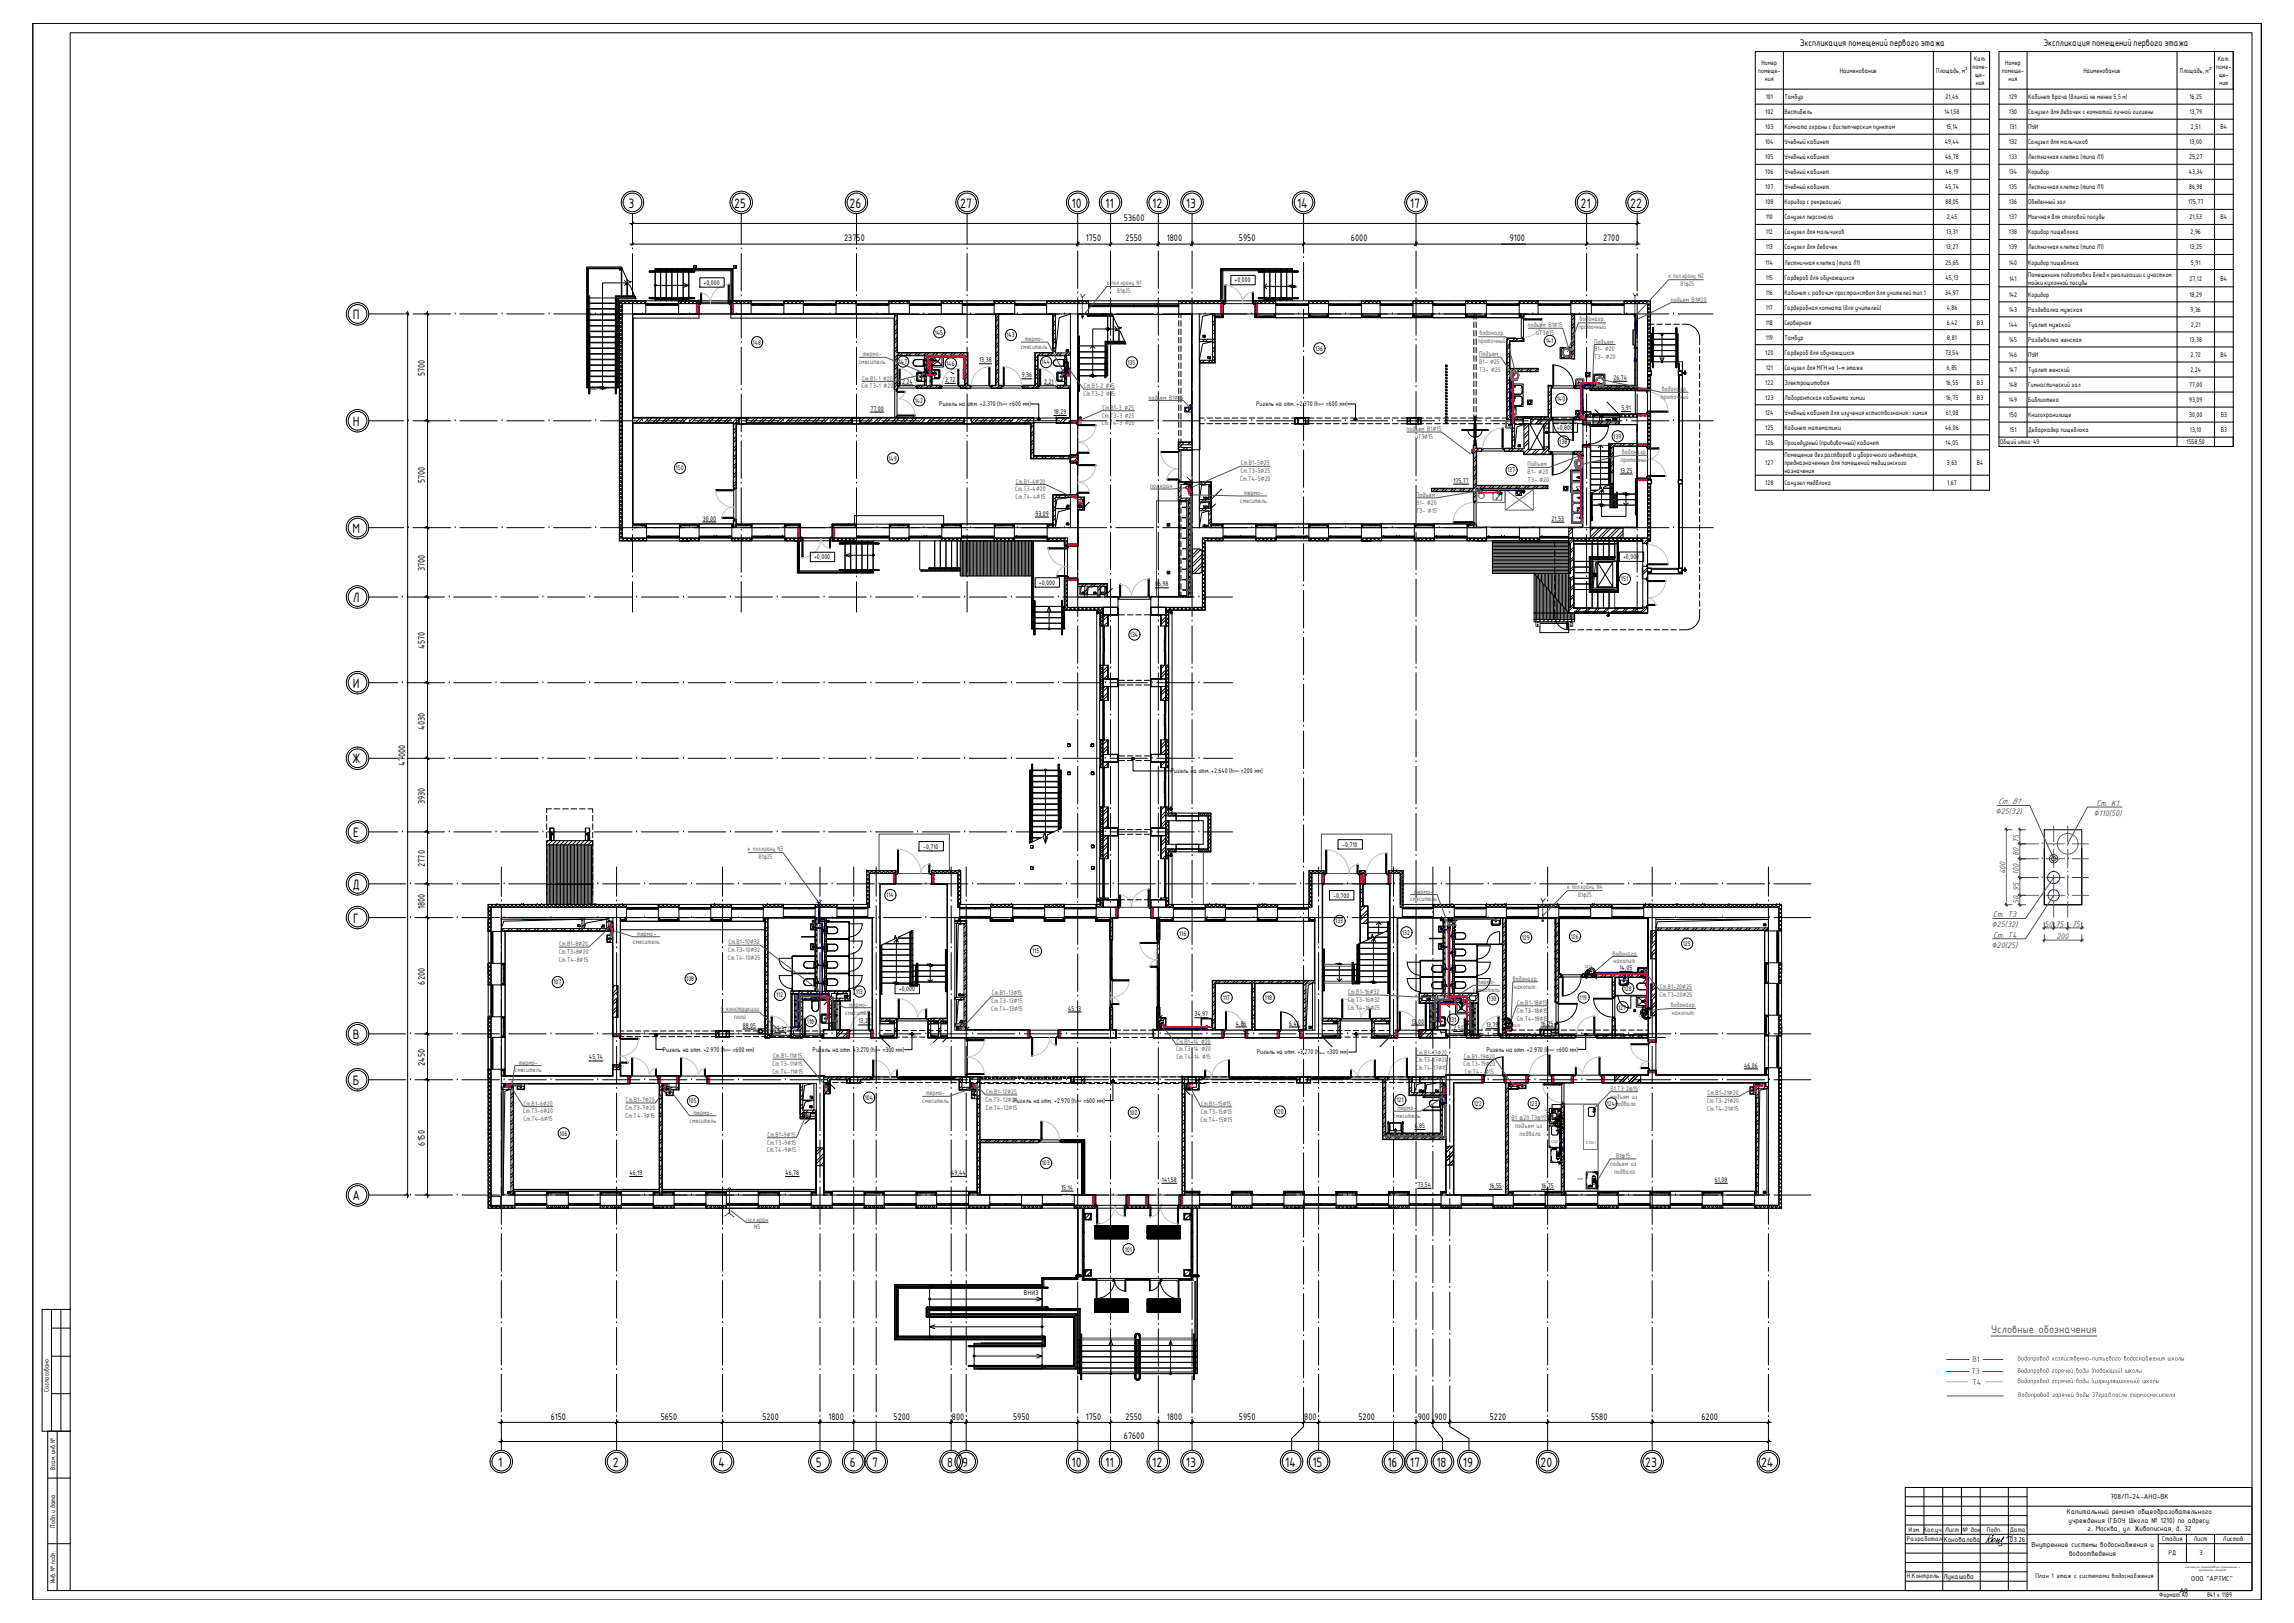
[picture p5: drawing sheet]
<svg xmlns="http://www.w3.org/2000/svg" width="1189mm" height="841mm" viewBox="0 0 1189 841" stroke-linecap="round" stroke-linejoin="round" font-family="sans-serif">
<defs><g id="words">
<g font-size="6.8">
<text x="326" y="108">3</text>
<text x="381" y="108">25</text>
<text x="440" y="108">26</text>
<text x="498" y="108">27</text>
<text x="555" y="108">10</text>
<text x="573" y="108">11</text>
<text x="597" y="108">12</text>
<text x="615" y="108">13</text>
<text x="672" y="108">14</text>
<text x="731" y="108">17</text>
<text x="819" y="108">21</text>
<text x="845" y="108">22</text>
<text x="183" y="165">П</text>
<text x="183" y="221">Н</text>
<text x="183" y="276">М</text>
<text x="183" y="312">Л</text>
<text x="183" y="356">И</text>
<text x="182" y="396">Ж</text>
<text x="183" y="434">Е</text>
<text x="183" y="461">Д</text>
<text x="183" y="478">Г</text>
<text x="183" y="538">В</text>
<text x="183" y="562">Б</text>
<text x="183" y="622">А</text>
<text x="258" y="760">1</text>
<text x="318" y="760">2</text>
<text x="372" y="760">4</text>
<text x="423" y="760">5</text>
<text x="440" y="760">6</text>
<text x="452" y="760">7</text>
<text x="491" y="760">8</text>
<text x="499" y="760">9</text>
<text x="555" y="760">10</text>
<text x="573" y="760">11</text>
<text x="597" y="760">12</text>
<text x="615" y="760">13</text>
<text x="666" y="760">14</text>
<text x="680" y="760">15</text>
<text x="719" y="760">16</text>
<text x="731" y="760">17</text>
<text x="744" y="760">18</text>
<text x="758" y="760">19</text>
<text x="798" y="760">20</text>
<text x="853" y="760">23</text>
<text x="913" y="760">24</text>
</g>
<text font-size="6" fill="#545454" x="1032" y="691">Условные обозначения</text>
<g font-size="4.8">
<text x="933" y="24">Экспликация помещений первого этажа</text>
<text x="1059" y="24">Экспликация помещений первого этажа</text>
<text x="582" y="114">53600</text>
<text x="437" y="125">23750</text>
<text x="563" y="125">1750</text>
<text x="583" y="125">2550</text>
<text x="605" y="125">1800</text>
<text x="642" y="125">5950</text>
<text x="700" y="125">6000</text>
<text x="782" y="125">9100</text>
<text x="831" y="125">2700</text>
<text x="220" y="195" transform="rotate(-90 220 195)">5700</text>
<text x="220" y="250" transform="rotate(-90 220 250)">5700</text>
<text x="220" y="296" transform="rotate(-90 220 296)">3700</text>
<text x="220" y="336" transform="rotate(-90 220 336)">4570</text>
<text x="220" y="378" transform="rotate(-90 220 378)">4030</text>
<text x="210" y="397" transform="rotate(-90 210 397)">47000</text>
<text x="220" y="417" transform="rotate(-90 220 417)">3930</text>
<text x="220" y="449" transform="rotate(-90 220 449)">2770</text>
<text x="220" y="471" transform="rotate(-90 220 471)">1800</text>
<text x="220" y="510" transform="rotate(-90 220 510)">6200</text>
<text x="220" y="552" transform="rotate(-90 220 552)">2450</text>
<text x="220" y="594" transform="rotate(-90 220 594)">6150</text>
<text x="285" y="736">6150</text>
<text x="342" y="736">5650</text>
<text x="395" y="736">5200</text>
<text x="429" y="736">1800</text>
<text x="463" y="736">5200</text>
<text x="493" y="736">800</text>
<text x="525" y="736">5950</text>
<text x="563" y="736">1750</text>
<text x="583" y="736">2550</text>
<text x="605" y="736">1800</text>
<text x="642" y="736">5950</text>
<text x="676" y="736">800</text>
<text x="704" y="736">5200</text>
<text x="735" y="736">900</text>
<text x="743" y="736">900</text>
<text x="772" y="736">5220</text>
<text x="825" y="736">5580</text>
<text x="882" y="736">6200</text>
<text x="582" y="746">67600</text>
</g>
<g font-size="4.5" fill="#545454">
<text x="1035" y="417">Ст. В1</text>
<text x="1087" y="418">Ст. К1</text>
<text x="1034" y="422">∅25(32)</text>
<text x="1085" y="423">∅110(50)</text>
<text x="1033" y="475">Ст. Т3</text>
<text x="1032" y="481">∅25(32)</text>
<text x="1033" y="486">Ст. Т4</text>
<text x="1032" y="491">∅20(25)</text>
<text x="1022" y="706">В1</text>
<text x="1022" y="712">Т3</text>
<text x="1022" y="718">Т4</text>
</g>
<g font-size="4.5" fill="#0037dd">
<text x="1046" y="437" transform="rotate(-90 1046 437)">75</text>
<text x="1046" y="444" transform="rotate(-90 1046 444)">80</text>
<text x="1039" y="453" transform="rotate(-90 1039 453)">400</text>
<text x="1046" y="453" transform="rotate(-90 1046 453)">100</text>
<text x="1046" y="462" transform="rotate(-90 1046 462)">95</text>
<text x="1046" y="469" transform="rotate(-90 1046 469)">50</text>
<text x="1060" y="480">50</text>
<text x="1065" y="480">75</text>
<text x="1074" y="480">75</text>
<text x="1066" y="487">200</text>
</g>
<g font-size="4.1">
<text x="1094" y="777">708/П-24-АНО-ВК</text>
<text x="1071" y="784">Капитальный ремонт общеобразовательного</text>
<text x="1072" y="789">учреждения (ГБОУ Школа № 1210) по адресу:</text>
<text x="1082" y="793">г. Москва, ул. Живописная, д. 32</text>
<text x="1007" y="799">Коновалова</text>
<text x="1042" y="799">03.26</text>
<text x="1053" y="802">Внутренние системы водоснабжения и</text>
<text x="1072" y="806">водоотведения</text>
<text x="1007" y="818">Лукашова</text>
<text x="1136" y="819">ООО &quot;АРТИС&quot;</text>
</g>
<g font-size="3.8" fill="#545454">
<text x="574" y="148">к пол.крану N1</text>
<text x="865" y="144">к пол.крану N2</text>
<text x="871" y="148">В1ф25</text>
<text x="579" y="152">В1ф25</text>
<text x="866" y="156">подьем В1∅20</text>
<text x="819" y="167">водонагр.</text>
<text x="767" y="174">водонагр.</text>
<text x="792" y="170">подьем В1∅15</text>
<text x="796" y="174">иТ3∅15</text>
<text x="818" y="171">проточный</text>
<text x="531" y="177">термо-</text>
<text x="766" y="178">проточный</text>
<text x="826" y="178">Подъем</text>
<text x="447" y="185">термо-</text>
<text x="529" y="181">смеситель</text>
<text x="767" y="185">Подъем</text>
<text x="826" y="182">В1- ∅20</text>
<text x="445" y="189">смеситель</text>
<text x="767" y="189">В1- ∅25</text>
<text x="826" y="186">Т3- ∅20</text>
<text x="447" y="197">Ст.В1-1 ∅20</text>
<text x="767" y="193">Т3- ∅25</text>
<text x="447" y="201">Ст.Т3-1 ∅20</text>
<text x="562" y="201">Ст.В1-2 ∅15</text>
<text x="861" y="203">водонагр.</text>
<text x="562" y="205">Ст.Т3-2 ∅15</text>
<text x="595" y="207">подьем В1∅15</text>
<text x="861" y="207">проточный</text>
<text x="571" y="212">Ст.</text>
<text x="576" y="212">В1-3 ∅25</text>
<text x="571" y="220">Ст.Т4-3 ∅20</text>
<text x="571" y="216">Ст.Т3-3 ∅25</text>
<text x="729" y="223">подьем В1∅15</text>
<text x="733" y="227">иТ3∅15</text>
<text x="840" y="239">проточный</text>
<text x="841" y="235">водонагр.</text>
<text x="643" y="245">Ст.Т3-5∅25</text>
<text x="643" y="241">Ст.В1-5∅25</text>
<text x="792" y="242">Подъем</text>
<text x="792" y="246">В1- ∅20</text>
<text x="526" y="251">Ст.В1-4∅20</text>
<text x="643" y="249">Ст.Т4-5∅20</text>
<text x="792" y="250">Т3- ∅20</text>
<text x="526" y="255">Ст.Т3-4∅20</text>
<text x="596" y="253">пол</text>
<text x="601" y="253">.</text>
<text x="601" y="253">кран</text>
<text x="645" y="257">термо-</text>
<text x="734" y="258">Подъем</text>
<text x="526" y="259">Ст.Т4-4∅15</text>
<text x="643" y="261">смеситель</text>
<text x="734" y="262">В1- ∅20</text>
<text x="734" y="266">Т3- ∅15</text>
<text x="388" y="441">к пол.крану N3</text>
<text x="393" y="445">В1ф25</text>
<text x="812" y="461">к пол.крану N4</text>
<text x="731" y="467">смеситель</text>
<text x="733" y="463">термо-</text>
<text x="818" y="465">В1ф25</text>
<text x="330" y="485">термо-</text>
<text x="290" y="490">Ст.В1-8∅20</text>
<text x="328" y="489">смеситель</text>
<text x="378" y="489">Ст.В1-10∅32</text>
<text x="290" y="494">Ст.Т3-8∅20</text>
<text x="377" y="497">Ст.Т4-10∅25</text>
<text x="377" y="493">Ст.Т3-10∅32</text>
<text x="836" y="495">водонагр.</text>
<text x="290" y="498">Ст.Т4-8∅15</text>
<text x="836" y="499">накопит.</text>
<text x="784" y="508">водонагр.</text>
<text x="514" y="516">Ст.В1-13∅15</text>
<text x="699" y="515">Ст.В1-16∅32</text>
<text x="763" y="514">смеситель</text>
<text x="766" y="510">термо-</text>
<text x="785" y="512">накопит.</text>
<text x="860" y="513">Ст.В1-20∅25</text>
<text x="440" y="522">термо-</text>
<text x="514" y="520">Ст.Т3-13∅15</text>
<text x="699" y="519">Ст.Т3-16∅32</text>
<text x="786" y="521">Ст.В1-18∅15</text>
<text x="860" y="517">Ст.Т3-20∅25</text>
<text x="374" y="524">в конструкции</text>
<text x="438" y="526">смеситель</text>
<text x="514" y="524">Ст.Т4-13∅15</text>
<text x="698" y="523">Ст.Т4-16∅25</text>
<text x="786" y="525">Ст.Т3-18∅15</text>
<text x="866" y="522">водонагр.</text>
<text x="866" y="526">накопит.</text>
<text x="380" y="528">пола</text>
<text x="786" y="529">Ст.Т4-18∅15</text>
<text x="610" y="545">Ст.Т3-14 ∅20</text>
<text x="610" y="541">Ст.В1-14 ∅20</text>
<text x="269" y="552">термо-</text>
<text x="401" y="548">Ст.В1-11∅15</text>
<text x="610" y="549">Ст.Т4-14 ∅15</text>
<text x="734" y="551">Ст.Т3-17∅20</text>
<text x="734" y="546">Ст.В1-17∅20</text>
<text x="759" y="549">Ст.В1-19∅20</text>
<text x="267" y="556">смеситель</text>
<text x="400" y="556">Ст.Т4-11∅15</text>
<text x="400" y="552">Ст.Т3-11∅15</text>
<text x="734" y="555">Ст.Т4-17∅15</text>
<text x="758" y="553">Ст.Т3-19∅20</text>
<text x="759" y="557">Ст.Т4- ∅15</text>
<text x="480" y="568">термо-</text>
<text x="511" y="567">Ст.В1-12∅25</text>
<text x="835" y="565">В1,Т3 2ф15</text>
<text x="835" y="569">подъем из</text>
<text x="885" y="568">Ст.В1-21∅20</text>
<text x="271" y="573">Ст.В1-6∅20</text>
<text x="324" y="575">Ст.Т3-7∅20</text>
<text x="324" y="571">Ст.В1-7∅20</text>
<text x="478" y="572">смеситель</text>
<text x="511" y="571">Ст.Т3-12∅20</text>
<text x="511" y="575">Ст.Т4-12∅15</text>
<text x="623" y="573">Ст.В1-15∅15</text>
<text x="724" y="575">термо-</text>
<text x="885" y="572">Ст.Т3-21∅20</text>
<text x="885" y="576">Ст.Т4-21∅15</text>
<text x="271" y="577">Ст.Т3-6∅20</text>
<text x="271" y="581">Ст.Т4-6∅15</text>
<text x="324" y="579">Ст.Т4-7∅15</text>
<text x="357" y="582">смеситель</text>
<text x="359" y="578">термо-</text>
<text x="622" y="581">Ст.Т4-15∅15</text>
<text x="622" y="577">Ст.Т3-15∅15</text>
<text x="722" y="579">смеситель</text>
<text x="783" y="580">В1 ф20,Т3ф15</text>
<text x="785" y="584">подъем из</text>
<text x="398" y="593">Ст.Т3-9∅15</text>
<text x="398" y="589">Ст.В1-9∅15</text>
<text x="787" y="588">подвала</text>
<text x="397" y="597">Ст.Т4-9∅15</text>
<text x="834" y="604">подьем из</text>
<text x="838" y="600">В1ф15</text>
<text x="836" y="608">подвала</text>
<text x="387" y="633">пол.кран</text>
<text x="391" y="637">N5</text>
<text x="1045" y="705">Водопровод хозяйственно</text>
<text x="1083" y="705">-питьевого водоснабжения школы</text>
<text x="1045" y="711">Водопровод горячей воды</text>
<text x="1084" y="711">(подающий</text>
<text x="1099" y="711">) школы</text>
<text x="1045" y="717">Водопровод горячей воды</text>
<text x="1084" y="717">(циркуляционный</text>
<text x="1108" y="717">) школы</text>
<text x="1046" y="724">Водопровод горячей воды</text>
<text x="1084" y="724">37 град</text>
<text x="1094" y="724">.после термосмесителя</text>
</g>
<g font-size="3.8">
<text x="989" y="794">Изм. Кол.уч.</text>
<text x="1008" y="794">Лист</text>
<text x="1017" y="794">№ док.</text>
<text x="1030" y="794">Подп.</text>
<text x="1042" y="794">Дата</text>
<text x="988" y="798">Разработал</text>
<text x="1120" y="799">Стадия</text>
<text x="1137" y="799">Лист</text>
<text x="1152" y="799">Листов</text>
<text x="1124" y="806">РД</text>
<text x="1140" y="806">3</text>
<text x="988" y="818">Н.Контроль</text>
</g>
<text font-size="3.6" x="1055" y="818">План 1 этаж с системами водоснабжения</text>
<g font-size="3.4">
<text x="913" y="34">Номер</text>
<text x="1022" y="36">поме-</text>
<text x="1023" y="32">Кат.</text>
<text x="1039" y="34">Номер</text>
<text x="1149" y="36">поме-</text>
<text x="1149" y="32">Кат.</text>
<text x="911" y="38">помеще-</text>
<text x="915" y="42">ния</text>
<text x="953" y="38">Наименование</text>
<text x="1003" y="38">Площадь, м²</text>
<text x="1024" y="40">ще-</text>
<text x="1037" y="38">помеще-</text>
<text x="1041" y="42">ния</text>
<text x="1080" y="38">Наименование</text>
<text x="1130" y="38">Площадь, м²</text>
<text x="1150" y="40">ще-</text>
<text x="1024" y="44">ния</text>
<text x="1150" y="44">ния</text>
<text x="915" y="51">101</text>
<text x="925" y="51">Тамбур</text>
<text x="1008" y="51">21,46</text>
<text x="1041" y="51">129</text>
<text x="1051" y="51">Кабинет врача (длиной не менее 5,5 м)</text>
<text x="1135" y="51">16,25</text>
<text x="915" y="59">102</text>
<text x="925" y="59">Вестибюль</text>
<text x="1008" y="59">141,58</text>
<text x="1041" y="59">130</text>
<text x="1051" y="59">Санузел для девочек с комнатой личной гигиены</text>
<text x="1135" y="59">13,79</text>
<text x="915" y="67">103</text>
<text x="925" y="67">Комната охраны с диспетчерским пунктом</text>
<text x="1009" y="67">15,14</text>
<text x="1041" y="67">131</text>
<text x="1051" y="67">ПУИ</text>
<text x="1135" y="67">2,51</text>
<text x="1151" y="67">В4</text>
<text x="915" y="75">104</text>
<text x="925" y="75">Учебный кабинет</text>
<text x="1008" y="75">49,44</text>
<text x="1041" y="75">132</text>
<text x="1051" y="75">Санузел для мальчиков</text>
<text x="1135" y="75">13,00</text>
<text x="915" y="83">105</text>
<text x="925" y="83">Учебный кабинет</text>
<text x="1008" y="83">46,78</text>
<text x="1041" y="83">133</text>
<text x="1051" y="83">Лестничная клетка (типа Л1)</text>
<text x="1135" y="83">25,27</text>
<text x="915" y="90">106</text>
<text x="925" y="90">Учебный кабинет</text>
<text x="1008" y="90">46,19</text>
<text x="1041" y="90">134</text>
<text x="1051" y="90">Коридор</text>
<text x="1134" y="90">43,34</text>
<text x="915" y="98">107</text>
<text x="925" y="98">Учебный кабинет</text>
<text x="1008" y="98">45,74</text>
<text x="1041" y="98">135</text>
<text x="1051" y="98">Лестничная клетка (типа Л1)</text>
<text x="1135" y="98">86,98</text>
<text x="915" y="106">108</text>
<text x="925" y="106">Коридор с рекреацией</text>
<text x="1008" y="106">88,05</text>
<text x="1041" y="106">136</text>
<text x="1051" y="106">Обеденный зал</text>
<text x="1134" y="106">175,77</text>
<text x="915" y="114">110</text>
<text x="925" y="114">Санузел персонала</text>
<text x="1009" y="114">2,45</text>
<text x="1041" y="114">137</text>
<text x="1051" y="114">Моечная для столовой посуды</text>
<text x="1135" y="114">21,53</text>
<text x="1151" y="114">В4</text>
<text x="915" y="121">112</text>
<text x="925" y="121">Санузел для мальчиков</text>
<text x="1009" y="121">13,31</text>
<text x="1041" y="121">138</text>
<text x="1051" y="121">Коридор пищеблока</text>
<text x="1135" y="121">2,96</text>
<text x="915" y="129">113</text>
<text x="925" y="129">Санузел для девочек</text>
<text x="1008" y="129">13,27</text>
<text x="1041" y="129">139</text>
<text x="1051" y="129">Лестничная клетка (типа Л1)</text>
<text x="1135" y="129">13,25</text>
<text x="915" y="137">114</text>
<text x="925" y="137">Лестничная клетка (типа Л1)</text>
<text x="1008" y="137">25,65</text>
<text x="1041" y="137">140</text>
<text x="1051" y="137">Коридор пищеблока</text>
<text x="1135" y="137">5,91</text>
<text x="1051" y="143">Помещенине подготовки блюд к реализации с участком</text>
<text x="365" y="148">+0,000</text>
<text x="640" y="146">+0,000</text>
<text x="915" y="145">115</text>
<text x="925" y="145">Гардероб для обучающихся</text>
<text x="1008" y="145">45,13</text>
<text x="1041" y="145">141</text>
<text x="1051" y="148">мойки кухонной посуды</text>
<text x="1135" y="145">27,12</text>
<text x="1151" y="145">В4</text>
<text x="915" y="153">116</text>
<text x="925" y="153">Кабинет с рабочим пространством для учителей тип 1</text>
<text x="1008" y="153">34,97</text>
<text x="1041" y="154">142</text>
<text x="1051" y="154">Коридор</text>
<text x="1135" y="154">18,29</text>
<text x="915" y="160">117</text>
<text x="925" y="160">Гардеробная комната (для учителей)</text>
<text x="1009" y="160">4,86</text>
<text x="1041" y="162">143</text>
<text x="1051" y="162">Раздевалка мужская</text>
<text x="1135" y="162">9,36</text>
<text x="484" y="173">145</text>
<text x="915" y="168">118</text>
<text x="925" y="168">Серверная</text>
<text x="1009" y="168">6,42</text>
<text x="1025" y="168">В3</text>
<text x="1041" y="169">144</text>
<text x="1051" y="169">Туалет мужской</text>
<text x="1135" y="169">2,21</text>
<text x="390" y="179">148</text>
<text x="522" y="175">143</text>
<text x="801" y="178">141</text>
<text x="915" y="176">119</text>
<text x="925" y="176">Тамбур</text>
<text x="1009" y="176">8,81</text>
<text x="1041" y="177">145</text>
<text x="1051" y="177">Раздевалка женская</text>
<text x="1135" y="177">13,38</text>
<text x="682" y="182">136</text>
<text x="915" y="184">120</text>
<text x="925" y="184">Гардероб для обучающихся</text>
<text x="1008" y="184">73,54</text>
<text x="1041" y="185">146</text>
<text x="1051" y="185">ПУИ</text>
<text x="1135" y="185">2,72</text>
<text x="1151" y="185">В4</text>
<text x="466" y="189">147</text>
<text x="490" y="190">146</text>
<text x="507" y="188">13,38</text>
<text x="540" y="189">144</text>
<text x="584" y="189">135</text>
<text x="915" y="192">121</text>
<text x="925" y="192">Санузел для МГН на 1-м этаже</text>
<text x="1009" y="192">6,85</text>
<text x="490" y="198">2,72</text>
<text x="530" y="196">9,36</text>
<text x="836" y="197">26,74</text>
<text x="1041" y="193">147</text>
<text x="1051" y="193">Туалет женский</text>
<text x="1135" y="193">2,24</text>
<text x="468" y="199">2,24</text>
<text x="541" y="199">2,21</text>
<text x="915" y="199">122</text>
<text x="925" y="199">Электрощитовая</text>
<text x="1008" y="199">16,55</text>
<text x="1025" y="199">В3</text>
<text x="1041" y="201">148</text>
<text x="1051" y="201">Гимнастический зал</text>
<text x="1135" y="201">77,00</text>
<text x="474" y="209">142</text>
<text x="807" y="208">140</text>
<text x="915" y="207">123</text>
<text x="925" y="207">Лаборантская кабинета химии</text>
<text x="1008" y="207">16,75</text>
<text x="1025" y="207">В3</text>
<text x="1041" y="208">149</text>
<text x="1051" y="208">Библиотека</text>
<text x="1135" y="208">93,09</text>
<text x="451" y="213">77,00</text>
<text x="487" y="211">Ригель на отм. +2.370 (h</text>
<text x="523" y="211">=600 мм)</text>
<text x="546" y="215">18,29</text>
<text x="651" y="211">Ригель на отм. +2.370 (h</text>
<text x="687" y="211">=600 мм)</text>
<text x="840" y="213">5,91</text>
<text x="915" y="215">124</text>
<text x="925" y="215">Учебный кабинет для изучения естествознания : химия</text>
<text x="1008" y="215">61,08</text>
<text x="1041" y="216">150</text>
<text x="1051" y="216">Книгохранилище</text>
<text x="1135" y="216">30,00</text>
<text x="1151" y="216">В3</text>
<text x="807" y="223">+0,800</text>
<text x="836" y="227">139</text>
<text x="915" y="223">125</text>
<text x="925" y="223">Кабинет математики</text>
<text x="1008" y="223">46,06</text>
<text x="1041" y="224">151</text>
<text x="1051" y="224">Дебаркадер пищеблока</text>
<text x="1135" y="224">13,10</text>
<text x="1151" y="224">В3</text>
<text x="808" y="230">138</text>
<text x="915" y="231">126</text>
<text x="925" y="231">Процедурный (прививочный) кабинет</text>
<text x="1008" y="231">14,05</text>
<text x="1036" y="230">Общий итог: 49</text>
<text x="1133" y="230">1558,50</text>
<text x="460" y="239">149</text>
<text x="925" y="237">Помещение дез.растворов и уборочного инвентаря,</text>
<text x="350" y="244">150</text>
<text x="781" y="245">137</text>
<text x="840" y="245">13,25</text>
<text x="915" y="241">127</text>
<text x="925" y="241">предназначенных для помещений медицинского</text>
<text x="925" y="245">назначения</text>
<text x="1009" y="241">3,63</text>
<text x="1024" y="241">В4</text>
<text x="753" y="250">175,77</text>
<text x="915" y="251">128</text>
<text x="925" y="251">Санузел медблока</text>
<text x="1009" y="251">1,67</text>
<text x="364" y="270">30,00</text>
<text x="537" y="267">93,09</text>
<text x="804" y="270">21,53</text>
<text x="422" y="290">+0,000</text>
<text x="841" y="290">+0,000</text>
<text x="538" y="303">+0,000</text>
<text x="599" y="304">86,98</text>
<text x="840" y="301">151</text>
<text x="586" y="330">134</text>
<text x="607" y="401">Ригель на отм. +2.640 (h</text>
<text x="643" y="401">=200 мм)</text>
<text x="478" y="440">-0,710</text>
<text x="696" y="439">-0,710</text>
<text x="459" y="465">114</text>
<text x="691" y="465">-0,700</text>
<text x="692" y="478">133</text>
<text x="611" y="485">116</text>
<text x="727" y="484">132</text>
<text x="789" y="487">129</text>
<text x="814" y="486">126</text>
<text x="872" y="490">125</text>
<text x="535" y="494">115</text>
<text x="839" y="503">14,05</text>
<text x="356" y="508">108</text>
<text x="287" y="510">107</text>
<text x="443" y="515">113</text>
<text x="466" y="514">+0,000</text>
<text x="842" y="513">128</text>
<text x="402" y="517">112</text>
<text x="634" y="518">117</text>
<text x="656" y="518">118</text>
<text x="771" y="519">130</text>
<text x="819" y="518">119</text>
<text x="554" y="524">45,13</text>
<text x="619" y="527">34,97</text>
<text x="839" y="523">127</text>
<text x="385" y="533">88,05</text>
<text x="418" y="530">110</text>
<text x="445" y="530">13,27</text>
<text x="640" y="531">4,86</text>
<text x="668" y="531">6,42</text>
<text x="732" y="530">13,00</text>
<text x="751" y="530">131</text>
<text x="753" y="534">2,51</text>
<text x="770" y="532">13,79</text>
<text x="799" y="531">16,25</text>
<text x="401" y="534">13,31</text>
<text x="343" y="545">Ригель на отм. +2.970 (h</text>
<text x="380" y="545">=600 мм)</text>
<text x="421" y="545">Ригель на отм. +3.270 (h</text>
<text x="457" y="545">=300 мм)</text>
<text x="770" y="545">Ригель на отм. +2.970 (h</text>
<text x="807" y="545">=600 мм)</text>
<text x="305" y="549">45,74</text>
<text x="651" y="546">Ригель на отм. +3.270 (h</text>
<text x="688" y="546">=300 мм)</text>
<text x="904" y="553">46,06</text>
<text x="448" y="570">104</text>
<text x="357" y="572">105</text>
<text x="525" y="572">Ригель на отм. +2.970 (h</text>
<text x="561" y="572">=600 мм)</text>
<text x="724" y="571">121</text>
<text x="764" y="573">122</text>
<text x="793" y="573">123</text>
<text x="833" y="573">124подвала</text>
<text x="585" y="578">102</text>
<text x="661" y="577">120</text>
<text x="733" y="585">6,85</text>
<text x="290" y="589">106</text>
<text x="540" y="604">103</text>
<text x="326" y="609">46,19</text>
<text x="407" y="609">46,78</text>
<text x="493" y="609">49,44</text>
<text x="550" y="617">15,14</text>
<text x="602" y="612">141,58</text>
<text x="735" y="615">73,54</text>
<text x="772" y="616">16,55</text>
<text x="799" y="616">16,75</text>
<text x="889" y="612">61,08</text>
<text x="583" y="649">101</text>
<text x="531" y="671">ВНИЗ</text>
<text x="25" y="721" transform="rotate(-90 25 721)">Согласовано</text>
<text x="29" y="762" transform="rotate(-90 29 762)">Взам. инв. №</text>
<text x="29" y="792" transform="rotate(-90 29 792)">Подп. и дата</text>
<text x="29" y="820" transform="rotate(-90 29 820)">Инв. № подл.</text>
<text x="1119" y="828">Формат А0</text>
<text x="1130" y="825">A0</text>
<text x="1144" y="828">841 х 1189</text>
</g>
<text font-size="2.7" x="305" y="202">ВВЕРХ</text>
<g font-size="2" fill="#f00">
<text x="821" y="501">С419</text>
<text x="849" y="527">С419</text>
<text x="784" y="532">С419</text>
<text x="801" y="579">С378</text>
<text x="804" y="592">С147-1</text>
<text x="822" y="593">C100-1</text>
</g>
<g font-size="1.9">
<text x="520" y="210">риг .</text>
<text x="684" y="210">риг .</text>
<text x="640" y="400">риг .</text>
<text x="376" y="544">риг .</text>
<text x="454" y="545">риг .</text>
<text x="684" y="546">риг .</text>
<text x="803" y="544">риг .</text>
<text x="558" y="571">риг .</text>
</g>
<g font-size="1.6" fill="#f00">
<text x="800" y="576">С377</text>
<text x="803" y="603">С305.1</text>
</g>
<text font-size="1.5" fill="#f00" x="817" y="611">С305</text>
<g font-size="1.5">
<text x="1133" y="812">комплексное проектирование промышленных и</text>
<text x="1140" y="814">гражданских объектов</text>
</g>
</g></defs>
<path d="M17 12h.1M17 12h1155v817h-1155zM17 12v817M1172 12h.1M1172 12v817M32 679v63" fill="none" stroke="#000" stroke-width=".52"/>
<path d="M36 17h1131v807h-1131zM27 679v63M36 679h-14v63h14M27 688h9M27 703h9M27 722h9M25 742v82h11M30 742v82M25 766h11M25 800h11" fill="none" stroke="#000" stroke-width=".52"/>
<g fill="none" stroke="#000" stroke-width=".52">
<path d="M987 771h180v53h-180zM987 776h64M997 771v24M1007 771v53M1017 771v24M1026 771v53M1041 771v53M1051 771v53M987 785h64M987 780h180M987 790h64M987 795h180"/>
<path d="M987 800h64M1119 800h48M1119 795v29M1133 795v15M1148 795v15M987 810h180M987 814h64M987 805h64M987 819h64"/>
</g>
<g fill="none" stroke="#000" stroke-width=".52">
<path d="M910 27h121v227h-121zM924 27v227M1002 27v227M1021 27v227M1031 27v19h-121M1051 27v200M1128 27v204M1148 27v204M1157 27h-121v204h121M1157 27v19h-121M1157 27v204M910 54h121"/>
<path d="M1036 54h121M910 77h121M910 70h121M910 62h121M1036 77h121M1036 70h121M1036 62h121M910 93h121M910 85h121M1036 93h121M1036 85h121M910 116h121"/>
<path d="M910 109h121M910 101h121M1036 116h121M1036 109h121M1036 101h121M910 140h121M910 132h121M910 124h121M1036 140h121M1036 132h121M1036 124h121M910 155h121"/>
<path d="M910 147h121M1036 156h121M1036 149h121M555 163l-6 2-2 18M611 163v2M611 166v3M611 170v3M611 175v3M611 179v3M612 163v2M612 166v3M612 170v3"/>
<path d="M612 175v3M612 179v3M764 163v2M764 167v3M764 171v3M764 176v3M764 180v3M765 163v2M765 167v3M765 171v3M765 176v3M765 180v3"/>
<path d="M855 168h2M859 168h3M863 168h3M867 168h3M872 168a8 8 0 0 1 9 7v4M910 179h121M910 171h121M910 163h121M1036 180h121M1036 172h121M1036 164h121M553 181v1z"/>
<path d="M553 182h1M554 181h.1M554 181v1M554 181h-1v1h1M554 182h.1M611 184v3M611 188v3M611 192v3M611 197v3M612 184v3M612 188v3M612 192v3"/>
<path d="M612 197v3M764 184v3M764 189v3M764 193v3M764 197v3M765 184v3M765 189v3M765 193v3M765 197v3M881 180v3M881 185v2M881 189v3"/>
<path d="M881 193v3M881 198v3M910 194h121M910 186h121M1036 195h121M1036 188h121M611 201v3M611 205v3M611 210v3M611 214v3M611 219v2M612 201v3"/>
<path d="M612 205v3M612 210v3M612 214v3M612 219v2M622 220h2M622 217h2M626 220h2M626 217h2M630 220h3M630 217h3M634 220h3M634 217h3"/>
<path d="M639 220h3M639 217h3M643 220h3M643 217h3M647 220h3M647 217h3M652 220h3M652 217h3M656 220h3M656 217h3M660 220h3M660 217h3"/>
<path d="M665 220h3M665 217h3M669 220h3M669 217h3M674 220h3M674 217h3M678 220h3M678 217h3M682 220h3M682 217h3M687 220h3M687 217h3"/>
<path d="M691 220h3M691 217h3M695 220h3M695 217h3M700 220h3M700 217h3M704 220h3M704 217h3M709 220h2M709 217h2M713 220h3M713 217h3"/>
<path d="M717 220h3M717 217h3M722 220h3M722 217h3M726 220h3M726 217h3M730 220h3M730 217h3M735 220h3M735 217h3M739 220h3M739 217h3"/>
<path d="M744 220h2M744 217h2M748 220h3M748 217h3M752 220h3M752 217h3M757 220h3M757 217h3M761 220h3M761 217h3M764 202v3M764 206v3"/>
<path d="M764 211v2M764 215v3M764 219v3M765 202v3M765 206v3M765 211v2M765 215v3M765 219v3M765 220h3M765 217h3M770 220h3M770 217h3"/>
<path d="M774 220h3M774 217h3M779 220h2M779 217h2M783 220h3M783 217h3M787 220h3M787 217h3M792 220h3M792 217h3M793 220l7 13v-13l-7 13M796 220h3"/>
<path d="M796 217h3M800 220h3M800 217h3M805 220h3M805 217h3M809 220h3M809 217h3M813 220h3M813 217h3M818 220h2M818 217h2M830 216v3"/>
<path d="M832 218h1M832 217v1M833 217v1M833 217v1h1v-1M834 217v1M834 218l1-1v1M834 218h1M835 217l1 1h-1M836 217h.1M836 217h1v1zM837 218v-1h1v1M881 202v3"/>
<path d="M881 206v3M881 211v3M881 215v3M881 219v3M910 218h121M910 210h121M910 202h121M1036 219h121M1036 211h121M1036 203h121M611 223v3M611 227v2"/>
<path d="M612 223v3M612 227v2M764 224v3M764 228v3M765 224v3M765 228v3M881 224v3M881 228v3M881 233v3M881 237v3M910 233h121M910 225h121"/>
<path d="M1036 227h121v4M611 259v3M612 259v3M623 258h1l-1 1M624 258h.1M624 258h1v1zM625 259v-1h1v1M626 251h-3l-1 8M881 241v3M881 246v3M881 250v3M881 254v3"/>
<path d="M881 259v3M910 246h121M611 263v3M611 267v3M611 272v3M611 276v3M612 263v3M612 267v3M612 272v3M612 276v3M623 262l1 1h-1M624 263h.1"/>
<path d="M624 262h1v1zM625 263v-1l1 1v-1v1M626 260l-4 1v3M626 265l-3 1-1 7M881 263v3M881 268v3M881 272v3M881 276v3M611 281v2M611 285v3M611 289v3M611 294v3"/>
<path d="M611 298v3M612 281v2M612 285v3M612 289v3M612 294v3M612 298v3M806 280v4M806 285v3M806 289v3M806 294v3M806 298v3M881 281v3"/>
<path d="M881 285v3M881 289v3M881 294v3M881 298v3M560 304v4h2M561 307v1zM561 307h1M562 307v1M562 307h.1M562 307h-1v1h1M562 308h.1M562 304h-2v4"/>
<path d="M567 307v1M567 307h1M568 307v1M568 307h.1M568 307h-1v1h1M568 308h.1M569 304h-5l-1 4h6M579 319h4M584 319h3M589 319h3M593 319h3M611 302v3"/>
<path d="M611 307v2M612 302v3M612 307v2M806 316v3a7 7 0 0 0 7 7h3M806 303v3M806 307v3M806 311v3M881 316v3a7 7 0 0 1-7 7h-4M881 303v2M881 307v3M881 311v3M818 326h3"/>
<path d="M822 326h3M827 326h2M831 326h3M835 326h3M840 326h3M844 326h3M848 326h3M853 326h3M857 326h3M861 326h3M866 326h3M579 355h4"/>
<path d="M579 353h4M584 355h3M584 353h3M589 355h3M589 353h3M593 355h3M593 353h3M579 394h4M579 392h4M584 394h3M584 392h3M589 394h3"/>
<path d="M589 392h3M593 394h3M593 392h3M286 419h-3v2M287 419h3M292 419h3M296 419h3M300 419h3M305 419h2v2M283 423v2M283 427v3M283 431v3"/>
<path d="M283 436v3M307 423v2M307 427v3M307 431v3M307 436v3M579 432h4M579 430h4M584 432h3M584 430h3M589 432h3M589 430h3M593 432h3"/>
<path d="M593 430h3M283 440v3M283 444v3M283 449v3M283 453v3M283 457v3M307 440v3M307 444v3M307 449v3M307 453v3M307 457v3M718 458h2v6"/>
<path d="M283 462v2M307 462v2M579 466h4M584 466h3M589 466h3M593 466h3M322 534h1M322 537h1M325 534h3M325 537h3M329 534h3M329 537h3"/>
<path d="M334 534h2M334 537h2M338 534h3M338 537h3M342 534h3M342 537h3M347 534h3M347 537h3M351 534h3M351 537h3M355 534h3M355 537h3"/>
<path d="M360 534h3M360 537h3M364 534h3M364 537h3M369 534h2M369 537h2M373 534h3M373 537h3M377 534h3M377 537h3M382 534h3M382 537h3"/>
<path d="M386 534h3M386 537h3M390 534h3M390 537h3M395 534h3M395 537h3M399 534h3M399 537h3M403 534h3M403 537h3M408 534h3M408 537h3"/>
<path d="M412 534h3M412 537h3M417 534h2M417 537h2M421 534h3M421 537h3M425 534h2M425 537h2M456 534h2M456 537h2M459 534h3M459 537h3"/>
<path d="M463 534h3M463 537h3M468 534h3M468 537h3M472 534h3M472 537h3M476 534h3M476 537h3M481 534h3M481 537h3M485 534h3M485 537h3"/>
<path d="M490 534h1M490 537h1M578 534h3M578 538h3M582 534h3M582 538h3M587 534h3M587 538h3M591 534h3M591 538h3M595 534h3M595 538h3"/>
<path d="M685 534h2M685 537h2M688 534h3M688 537h3M693 534h2M693 537h2M697 534h3M697 537h3M701 534h3M701 537h3M706 534h3M706 537h3"/>
<path d="M710 534h3M710 537h3M714 534h3M714 537h3M719 534h1M719 537h1M749 534h2M749 537h2M752 534h3M752 537h3M757 534h3M757 537h3"/>
<path d="M761 534h3M761 537h3M765 534h3M765 537h3M770 534h3M770 537h3M774 534h3M774 537h3M778 534h3M778 537h3M783 534h3M783 537h3"/>
<path d="M787 534h3M787 537h3M792 534h3M792 537h3M796 534h3M796 537h3M800 534h3M800 537h3M805 534h3M805 537h3M808 538h55M809 534h3"/>
<path d="M809 537h3M813 534h3M813 537h3M818 534h3M818 537h3M822 534h3M822 537h3M827 534h2M827 537h2M831 534h3M831 537h3M835 534h3"/>
<path d="M835 537h3M840 534h3M840 537h3M844 534h3M844 537h3M848 534h3M848 537h3M853 534h1M853 537h1M427 558h3M432 558h2M436 558h3"/>
<path d="M440 558h3M445 558h3M449 558h3M453 558h3M458 558h3M462 558h3M466 558h3M471 558h3M475 558h3M480 558h2M484 558h3M488 558h3"/>
<path d="M493 558h3M497 558h3M501 558h3M506 558h3M510 558h3M515 558h2M519 558h3M523 558h3M528 558h3M532 558h3M536 558h3M541 558h3"/>
<path d="M545 558h3M550 558h2M554 558h3M558 558h3M563 558h3M567 558h3M571 558h3M576 558h3M580 558h3M585 558h2M589 558h3M593 558h3"/>
<path d="M598 558h3M602 558h3M606 558h3M611 558h3M615 558h3M619 558h3M624 558h3M628 558h3M633 558h2M637 558h3M641 558h3M646 558h3"/>
<path d="M650 558h3M654 558h3M659 558h3M663 558h3M668 558h2M672 558h3M676 558h3M681 558h3M685 558h3M689 558h3M694 558h3M698 558h3"/>
<path d="M703 558h2M707 558h3M711 558h3M716 558h3M720 558h3M724 558h3M729 558h3M733 558h3M738 558h2M742 558h3M746 558h3M427 561h3"/>
<path d="M432 561h2M436 561h3M440 561h3M445 561h3M449 561h3M453 561h3M458 561h3M462 561h3M466 561h3M471 561h3M475 561h3M480 561h2"/>
<path d="M484 561h3M488 561h3M493 561h3M497 561h3M501 561h3M503 561h3M506 561h3M508 561h2M510 561h3M512 561h3M515 561h2M516 561h3"/>
<path d="M519 561h3M521 561h3M523 561h3M525 561h3M528 561h3M529 561h3M532 561h3M534 561h3M536 561h3M538 561h3M541 561h3M543 561h2"/>
<path d="M545 561h3M547 561h3M550 561h2M551 561h3M554 561h3M556 561h3M558 561h3M560 561h3M563 561h3M564 561h3M567 561h3M569 561h3"/>
<path d="M571 561h3M573 561h3M576 561h3M578 561h2M580 561h3M582 561h3M585 561h2M586 561h3M589 561h3M591 561h3M593 561h3M595 561h3"/>
<path d="M598 561h3M599 561h3M602 561h3M604 561h3M606 561h3M608 561h3M611 561h3M612 561h3M615 561h3M617 561h3M619 561h3M621 561h4"/>
<path d="M624 561h3M628 561h3M633 561h2M637 561h3M641 561h3M646 561h3M650 561h3M654 561h3M659 561h3M663 561h3M668 561h2M672 561h3"/>
<path d="M676 561h3M681 561h3M685 561h3M689 561h3M694 561h3M698 561h3M703 561h2M707 561h3M711 561h3M716 561h3M720 561h3M724 561h3"/>
<path d="M729 561h3M733 561h3M738 561h2M742 561h3M746 561h3M578 625h.1M602 624v1M501 677v2"/>
</g>
<g fill="none" stroke="#000" stroke-width=".52">
<path d="M322 138l3 7 2 1-3 1 2 1 4 7h-9v46h-1M322 139h.1M322 140v13M322 138h-18v63M340 139h17v1v-1h23v17M342 139v1M345 139v1M348 139v1M351 139v1M354 139v1M658 139h-3v1v-1h-22v17M658 139h3"/>
<path d="M658 139v1M661 139h9M661 139v1M664 139v1M667 139v1M305 154h.1M305 157h.1M305 160h.1M306 154h13M306 157h13M306 160h13M319 154h1"/>
<path d="M319 157h1M319 160h1M322 154h.1M325 145v2M325 147v6M325 154h.1M328 151v2M328 154h.1M342 140h.1M342 141v13M342 155h.1M342 155v1"/>
<path d="M345 140h.1M345 141v13M345 155h.1M345 155v1M348 140h.1M348 141v13M348 155h.1M348 155v1M351 140h.1M351 141v13M351 155h.1M351 155v1"/>
<path d="M354 140h.1M354 141v13M354 155h.1M354 155v1M357 156h.1M357 140h.1M357 141v13M357 155h.1M357 155v1M362 157h1M364 157h13M378 157h1"/>
<path d="M380 156h.1M635 157h15M655 140h.1M655 141v13M655 155h.1M655 155v1M658 140h.1M658 141v13M658 155h.1M658 155v1M661 140h.1M661 141v13"/>
<path d="M661 155h.1M661 155v1M664 140h.1M664 141v13M664 155h.1M664 155v1M667 140h.1M667 141v13M667 155h.1M667 155v1M305 163h.1M305 166h.1"/>
<path d="M305 169h.1M305 172h.1M305 174h.1M305 177h.1M305 175h.1M305 178h.1M306 163h13M306 166h13M306 169h13M306 172h13M306 174h13M306 177h13"/>
<path d="M306 175h13M306 178h13M319 163h1M319 166h1M319 169h1M319 172h1M319 174h1M319 177h1M319 175h1M319 178h1M559 179h.1M559 179h14"/>
<path d="M564 163h10h2l3 6 2 1-3 1 2 1 3 5M573 179h.1M574 179h.1M574 179v16M574 164v13M574 177v1M574 178v1M577 164v13M577 177v1M577 178h.1M580 170h.1M580 171v6"/>
<path d="M580 177v1M580 178h.1M583 177v1M583 178h.1M583 178h-9M855 179h1M855 176h1M856 179h.1M856 176h.1M857 179h12M857 176h12M305 195h.1"/>
<path d="M305 180h.1M305 183h.1M305 186h.1M305 189h.1M305 192h.1M305 198h.1M305 181h.1M305 184h.1M306 195h13M306 180h13M306 183h13M306 186h13"/>
<path d="M306 189h13M306 192h13M306 198h13M306 181h13M306 184h13M319 195h1M319 180h1M319 183h1M319 186h1M319 189h1M319 192h1M319 198h1"/>
<path d="M319 181h1M319 184h1M559 182h.1M559 185h.1M559 192h.1M559 195h14M559 182h14M559 185h14M559 189h14M559 192h14M573 195h.1M573 182h.1"/>
<path d="M573 185h.1M573 189h.1M573 192h.1M574 182h.1M574 185h.1M574 189h.1M574 192h.1M855 185h1M855 182h1M855 187h1M856 187h.1M856 185h.1"/>
<path d="M856 182h.1M857 187h12M857 185h12M857 182h12M305 201h.1M306 201h13M319 201h1M824 234h10M824 237h10M824 240h10M834 234h.1M834 237h.1"/>
<path d="M834 240h.1M824 256l5-2v-2l2 2v-1l5-3v12M824 256h1M824 259h1M824 242h10M824 245h10M824 248h10M824 251h10M824 254h4M825 256h9M825 259h9M829 253h1"/>
<path d="M831 254h.1M831 253h3M834 242h.1M834 245h.1M834 248h.1M835 256h.1M835 253h.1M835 259h.1M835 256h1M835 253h1M835 259h1M837 259h.1"/>
<path d="M837 256v6M838 256h.1M838 259h.1M838 256h10M838 259h10M848 256h.1M848 259h.1M415 279h16M431 279h1M824 262h1M825 262h9M835 262h.1"/>
<path d="M835 262h2M838 262h.1M838 262h10M848 262h.1M413 280v17h25v-1v1h14M438 280v1M438 281h.1M438 282v13M438 296h.1M441 280v1M441 281h.1M441 282v13"/>
<path d="M441 296h.1M441 296v1M444 280v1M444 281h.1M444 282v13M444 296h.1M444 296v1M447 280v1M447 281h.1M447 282v13M447 296h.1M447 296v1"/>
<path d="M450 280v1M450 281h.1M450 282v13M450 296h.1M450 296v1M477 280v15h7h14M484 280v14M487 280v14M487 295h.1M490 280v14M490 295h.1M493 280v14"/>
<path d="M493 295h.1M496 280v14M496 295h.1M499 280h.1M502 280h.1M505 280h.1M508 280h.1M511 280h.1M535 280v34v3M552 283v1M552 284v14M552 299v1"/>
<path d="M816 291h8M816 300h8M816 297h8M816 294h8M824 291h.1M824 300h.1M824 297h.1M824 294h.1M825 291h.1M825 300h.1M825 297h.1M825 294h.1"/>
<path d="M825 291v14h12M825 280v2M825 282v7M825 289h.1M825 290v1M828 280v2M828 282v7M828 289h.1M828 290h.1M831 280v2M831 282v7M831 289h.1"/>
<path d="M831 290h.1M834 280v2M834 282v7M834 289h.1M834 290h.1M837 290h-12M837 280v2M837 282v7M837 289h.1M535 317v9M535 317h.1M536 314h.1"/>
<path d="M536 317h.1M536 314h14M536 317h14M551 314h.1M551 317h.1M551 314h1M551 317h1M552 316v10M816 305h8M816 303h8M824 305h.1M824 303h.1"/>
<path d="M825 305v1M825 303h.1M825 306h.1M825 307v8M828 305v1M828 306h.1M828 307v8M831 305v1M831 306h.1M831 307v8M834 305v1M834 306h.1"/>
<path d="M834 307v8M535 320h.1M535 323h.1M536 320h.1M536 323h.1M536 320h14M536 323h14M551 320h.1M551 323h.1M551 320h1M551 323h1M798 325v3h15v-3"/>
<path d="M798 323h14M813 323h.1M534 399v38M534 399h1M535 399h13M549 399h.1M550 399v30M534 420h1M534 417h1M534 414h1M534 411h1M534 408h1"/>
<path d="M534 405h1M534 402h1M534 419h1M535 420h13M535 417h13M535 414h13M535 411h13M535 408h13M535 405h13M535 402h13M535 419h13M549 420h.1"/>
<path d="M549 417h.1M549 414h.1M549 411h.1M549 408h.1M549 405h.1M549 402h.1M549 419h.1M534 434h1M534 431h1M534 428h1M534 426h1M534 423h1"/>
<path d="M534 425h1M534 422h1M535 436h-1M535 434h4M535 431h10M535 428h13M535 426h13M535 423h13M535 434h5M535 431h11M535 425h13M535 422h13"/>
<path d="M542 434h1M542 434h.1M548 430l-5 3-1 1-1-2v2l-6 2M549 428h.1M549 426h.1M549 423h.1M549 425h.1M549 422h.1M549 430h.1M709 478h10M720 478h.1M456 492h1"/>
<path d="M456 495h1M456 498h1M457 490h-1M457 492h14M457 495h14M457 498h14M458 489h13M464 486h1M466 486h5M471 483h.1M471 483l-5 3-1 2-1-3-1 2-6 3M472 483h.1"/>
<path d="M472 486h.1M472 489h.1M472 492h.1M472 495h.1M472 498h.1M473 482v27M473 483h.1M473 486h.1M473 489h.1M473 492h.1M473 495h.1M473 498h.1"/>
<path d="M685 500h1M686 500h.1M702 500h1v8h-1h1M703 491h1M703 494h1M703 497h1M704 489l-1 20M704 491h.1M704 494h.1M704 497h.1M704 489h.1M705 491h14"/>
<path d="M705 494h14M705 497h14M705 489h14M709 481h10M709 483h8M709 486h2M711 486h1M712 486h1M713 486h6M718 483h1M719 482l-6 3-1 2-1-3v2l-6 3M720 481h.1"/>
<path d="M720 482v1M720 486h.1M720 489h.1M720 491h.1M720 494h.1M720 497h.1M456 509h1M456 501h1M456 504h1M456 507h1M457 509h14M457 501h14"/>
<path d="M457 504h14M457 507h14M472 509h.1M472 501h.1M472 504h.1M472 507h.1M473 501h.1M473 504h.1M473 507h.1M473 509h.1M473 509h1M473 506h1"/>
<path d="M473 503h1M474 500h-1v9M475 509h.1M475 500h.1M475 506h.1M475 503h.1M476 509h14M476 500h14M476 506h14M476 503h14M490 500h1M490 506h1"/>
<path d="M685 506h1M686 508h.1M686 506h15M686 503h15M701 506h.1M701 503h.1M702 506h1M702 503h1M703 500h1M703 506h1M703 503h1M704 500h.1"/>
<path d="M704 506h.1M704 509h.1M704 503h.1M705 500h14M705 506h14M705 509h14M705 503h14M720 500h.1M720 506h.1M720 509h.1M720 503h.1M465 528h15"/>
<path d="M695 528h15M559 626v35M561 626h.1M618 626h.1M620 626v35M540 679h19v15v18M540 667h.1M540 668v9M540 678h.1M559 662h-19v4M561 663h.1M618 663h.1"/>
<path d="M620 662v32v18M559 697h.1M560 694h.1M560 697h.1M561 697h27M589 694h.1M589 697h.1M589 694h1M589 697h1M590 694h.1M590 697h.1M591 697h28"/>
<path d="M619 694h.1M619 697h.1M620 697h.1M559 700h.1M559 703h.1M559 706h.1M559 709h.1M560 700h.1M560 703h.1M560 706h.1M560 709h.1M561 700h27"/>
<path d="M561 703h27M561 706h27M561 709h27M589 700h.1M589 703h.1M589 706h.1M589 709h.1M589 700h1M589 703h1M589 706h1M589 709h1M590 700h.1"/>
<path d="M590 703h.1M590 706h.1M590 709h.1M591 700h28M591 703h28M591 706h28M591 709h28M619 700h.1M619 703h.1M619 706h.1M619 709h.1M620 700h.1"/>
<path d="M620 703h.1M620 706h.1M620 709h.1"/>
</g>
<g fill="none" stroke="#000" stroke-width=".52">
<path d="M321 158h.1M321 158l1 1M321 156l1 1M322 158l-1 2M323 156l-2 2M323 156l1 1M325 156l-1 1M325 156l1 1M325 156h.1M327 156l-1 1M327 156l2 1M328 156h.1"/>
<path d="M329 156l-1 1M329 156l2 1M331 156l-1 1M331 156l2 1M333 156h.1M333 156l-1 1M333 156l2 1v-1h-14v124h14v-1M335 156l-1 1M335 156h17M352 157v-1h10v1M352 157h-17v6h-7M352 156h.1"/>
<path d="M352 156l1 1M354 156l-2 1M354 156l1 1M356 156l-2 1M356 156l1 1M358 156l-1 1M358 156l1 1M360 156l-1 1M360 156l2 1M362 156l-1 1M362 156h.1M362 156h1"/>
<path d="M363 157h15M364 156h13M378 156h1M379 157v-1h10v1M379 156l1 1M379 156h.1M379 157v6h10v-6h-10v6h-27v-6h10v6M380 156h.1M381 156l-2 1M381 156l1 1M383 156l-2 1M383 156l1 1"/>
<path d="M385 156l-2 1M385 156l1 1M387 156l-2 1M387 156l1 1M389 156l-2 1M389 156h.1M389 157h.1M389 157h17M389 156h17M406 157h10v6h-10zM406 157v-1h10v1M406 157h1"/>
<path d="M407 156l-1 1M408 156l1 1M408 156h.1M409 156l-1 1M410 156l1 1M411 156l-1 1M412 156l1 1M414 156l-2 1M414 156l1 1M416 156l-2 1M416 156h.1M416 157h17"/>
<path d="M416 156h17M433 157h11v6h-11zM433 157v-1h11v1M433 157h1M434 156l-1 1M434 156l2 1M436 156h.1M436 156l-1 1M436 156l2 1M438 156l-1 1M438 156l2 1M440 156l-1 1"/>
<path d="M441 156l1 1M442 156h.1M442 156l-1 1M443 156l1 1M444 157h-1M444 157h17M444 156h17M461 157v-1h10v1M461 157h.1M461 156h.1M461 156l2 1M463 156l-1 1"/>
<path d="M463 156l2 1M465 156l-1 1M465 156l2 1M467 156l-1 1M467 156l2 1M468 156h.1M469 156l-1 1M469 156l2 1M471 156l-1 1M471 157h17M471 156h17M488 157h11v6h-11z"/>
<path d="M488 157v-1h11v1M488 156l1 1M490 156l-2 1M490 156l1 1M492 156l-2 1M492 156l1 1M494 156l-1 1M494 156l1 1M496 156l-1 1M496 156l2 1M498 156l-1 1M498 156h1"/>
<path d="M499 157h16M499 156h16M515 156l1 1M517 156l-2 1v-1h11v1M517 156l1 1M519 156l-2 1M519 156l1 1M519 156h.1M521 156l-2 1M521 156l1 1M523 156l-2 1M523 156l1 1"/>
<path d="M525 156l-2 1M525 156l1 1h-1M526 157h16M526 156h16M542 156h.1M543 156l-1 1h1M544 156l1 1M545 156l-1 1M546 156l1 1M547 156l-1 1M548 156l1 1M548 156h.1"/>
<path d="M550 156l-2 1M550 156l1 1M550 156h.1M552 156l-2 1M552 156l1 1M554 156l-2 1M554 156l1 1M556 156l-2 1M556 156l1 1M557 156h.1M558 156l-2 1M558 156l1 1"/>
<path d="M560 156l-2 1M560 156l1 1M562 156l-1 1M562 156l1 1M564 156h.1M564 156l-1 1M564 156h-22v1M564 156v7h-5M564 156h47M611 157h-69v6h4M611 156h23v1M611 156v1"/>
<path d="M611 156h.1M612 156l1 1M613 156l-1 1M614 156l1 1M615 156l-1 1M616 156l1 1M618 156l-2 1M618 156l1 1M620 156l-2 1M620 156l1 1M622 156l-2 1M622 156l1 1"/>
<path d="M624 156l-2 1M624 156l1 1M626 156l-2 1M626 156l1 1M628 156l-2 1M628 156l1 1M630 156l-1 1M630 156l1 1M632 156l-1 1M632 156l2 1M633 156h.1M634 156l-1 1"/>
<path d="M634 156h1M635 156h14M650 156h.1M650 157v-1h11v1M651 156h-1M651 156l1 1M653 156l-2 1M653 156l1 1M655 156l-2 1M655 156l1 1M657 156l-2 1M657 156l1 1"/>
<path d="M659 156l-2 1M659 156l1 1M659 156h.1M661 156l-2 1M661 156h.1M661 156h17M678 157v-1h11v1M678 157h1M679 156l-1 1M680 156l1 1M680 156h.1M681 156l-1 1"/>
<path d="M682 156l1 1M682 156h.1M683 156l-1 1M684 156l1 1M686 156l-2 1M686 156l1 1M687 156h.1M688 156l-2 1M688 156l1 1M689 156h17M689 157h-1M706 157v-1h9v1"/>
<path d="M706 157h.1M706 156h.1M706 156l2 1M708 156l-1 1M708 156l2 1M710 156h.1M710 156l-1 1M710 156l2 1M711 156h.1M712 156l-1 1M713 156l1 1M714 156l-1 1"/>
<path d="M715 156v1M715 156h17M715 157h.1M732 157v-1h11v1M732 156h.1M732 157h.1M733 156l-1 1M733 156l1 1M734 156h.1M735 156l-1 1M735 156l2 1M737 156l-1 1"/>
<path d="M737 156l2 1M738 156h.1M739 156l-1 1M739 156l2 1M741 156l-1 1M741 156l2 1M743 156h17v7M743 157h-1M760 156h.1M760 157h10M760 156l1 1M761 156h.1"/>
<path d="M762 156l-2 1M762 156l1 1M764 156l-2 1M764 156l1 1M766 156l-1 1M766 156l1 1M768 156l-1 1M768 156l2 1M770 156l-1 1M770 156h.1M770 157h.1M787 157v-1h10v1"/>
<path d="M787 156h-17v7M787 157h1M789 156l-2 1M789 156l1 1M789 156h.1M791 156l-2 1M791 156l1 1M791 157l2-1 1 1M795 156l-2 1M795 156l1 1M797 156l-2 1M797 156h.1"/>
<path d="M797 156h17v7h1M814 157h11M814 157h1M815 156h.1M815 156l-1 1M816 156l1 1M817 156l-1 1M818 156l1 1M819 156l-1 1M820 156l1 1M822 156l-2 1M822 156l1 1"/>
<path d="M823 156h.1M824 156l-2 1M824 156l1 1h-1M825 156h.1M842 157v-1h13v36M842 156h-17v7h-9M842 156h.1M842 156l2 1M844 156l-1 1M844 156l2 1M846 156l-1 1M846 156l2 1"/>
<path d="M848 156l-1 1M849 156l1 1M850 156h.1M850 156l-1 1M851 156l1 1M852 156h.1M852 156l-1 1M853 156l2 3M854 159l1 2M855 156l-2 1M855 156h.1M855 157l-1 2"/>
<path d="M855 159l-1 2M855 158h.1M321 164h.1M321 162l1 2M321 172h.1M321 179l1 1M321 176l1 2M321 174l1 2M321 172l1 2M321 170l1 2M321 168l1 2M321 166l1 2"/>
<path d="M321 164l1 2M321 160l1 1M322 162l-1 2M322 160l-1 2M322 165l-1 1M322 167l-1 1M322 169l-1 1M322 171l-1 1M322 173l-1 1M322 175l-1 1M322 177l-1 1M322 179l-1 1"/>
<path d="M379 161h.1M464 163h-3v-6h10v6h-6M516 163h-1v-6h11v6h-9M547 163h8v20M559 163v56h-4M618 163h-7v-6h23v6h16v-6h11v6M622 177v10M628 163h-6v13M630 163h3M651 163h9M678 163v-6h11v6M679 163h9"/>
<path d="M706 163v-6h9v6M706 163h9M732 163v-6h11v6M733 163h9M760 163h10M787 163v-6h10v6h-7M788 163h.1M854 180l1 1M854 178l1 1M854 176l1 1M854 174l1 1M854 172l1 1"/>
<path d="M854 170l1 1M854 167l1 2M854 165l1 2M854 163l1 2M854 161l1 2M855 165l-1 2M855 160h.1M855 171h.1M855 163h.1M855 169h.1M855 174h.1M855 161l-1 2"/>
<path d="M855 163l-1 2M855 167l-1 2M855 170l-1 1M855 172l-1 1M855 176l-1 1M855 178l-1 1M855 180l-1 1M855 174l-1 1M321 186h.1M321 194h.1M321 199l1 2M321 197l1 2"/>
<path d="M321 195l1 2M321 193l1 1M321 191l1 1M321 189l1 1M321 187l1 1M321 185l1 1M321 183l1 1M321 181l1 1M322 181l-1 1M322 183l-1 2M322 185l-1 2M322 187l-1 2"/>
<path d="M322 189l-1 2M322 191l-1 2M322 193l-1 2M322 195l-1 2M322 197l-1 2M322 200l-1 1M555 184v16M622 188v45M749 200h1v1h-1zM749 198h1v1h-1zM749 197h1v1h-1zM749 195h1v1h-1z"/>
<path d="M749 194h1v1h-1zM749 192h1v1h-1zM749 191h1h-1zM749 189h1v1h-1zM749 190h1M749 194h1M848 200v-37h-6v-6h12v45h-7v13M854 198l1 2M854 196l1 2M854 194l1 2M854 192h.1M854 190l1 1"/>
<path d="M854 188l1 1M854 186l1 1M854 184l1 1M854 182l1 1M855 196h.1M855 200h.1M855 194l-1 2M855 182l-1 1M855 182h.1M855 185h.1M855 191h.1M855 184l-1 1"/>
<path d="M855 186l-1 1M855 188l-1 1M855 190l-1 2M855 192h.1M855 196l-1 2M855 198l-1 2M855 194v19M321 207h.1M321 220l1 1M321 218l1 1M321 216l1 1M321 214l1 1"/>
<path d="M321 212l1 1M321 209l1 2M321 207l1 2M321 205l1 2M321 203l1 2M321 201l1 2M322 214l-1 1M322 202l-1 1M322 204l-1 1M322 206l-1 1M322 208l-1 1M322 210l-1 1"/>
<path d="M322 212l-1 1M322 216l-1 2M322 218l-1 2M555 219v17M559 220v15M618 209v20M749 219h1v1h-1zM749 217h1v1h-1zM749 216h1h-1zM749 214h1v1h-1zM749 212h1v1h-1zM749 211h1v1h-1z"/>
<path d="M749 209h1v1h-1zM749 208h1v1h-1zM749 206h1v1h-1zM749 205h1h-1zM749 203h1v1h-1zM749 202h1h-1zM749 219h1M824 201l1 1M824 220h-4v11M824 216h.1M824 202h23M824 201h24"/>
<path d="M825 215h-1M825 202l1-1 1 1 1-1 1 1M825 215h1M826 215h.1M826 215v5M826 216h-1M829 202l1-1 1 1M829 215h.1M829 215l1 1M830 215l-1 1M830 215h.1M831 202l1-1 1 1 1-1 1 1"/>
<path d="M835 202l1-1 1 1M837 202l1-1 1 1 1-1 1 1M839 215h.1M839 215v5M839 215l2 1M841 215l-1 1M841 202l1-1 1 1M841 215l2 1M843 215l-1 1M843 202l1-1 1 1M843 215l2 1M845 215l-1 1"/>
<path d="M845 202l1-1 1 1M846 215l1 1M847 215l-1 1M847 215l1 1M847 202h1M848 214h6v17h-6v42M848 201h.1M848 201v1M848 214v2h-26v2h-2M848 201l-1 1M854 203v11M854 214h1"/>
<path d="M854 219l1 1M854 217l1 1M854 215l1 1M854 200l1 2M854 202h1M855 200l-1 2M855 202h.1M855 217h.1M855 215l-1 1M855 217l-1 1M855 219l-1 1M855 214v18"/>
<path d="M321 239h.1M321 238l1 2M321 236l1 2M321 234l1 2M321 232l1 2M321 230l1 2M321 228l1 1M321 226l1 1M321 224l1 1M321 222l1 1M322 220l-1 2M322 222l-1 2"/>
<path d="M322 224l-1 2M322 226l-1 2M322 228l-1 2M322 230l-1 2M322 233l-1 1M322 235l-1 1M322 237l-1 1M322 239l-1 1M555 240v16h4v2M618 230v2M824 221v9M824 231h-4v3"/>
<path d="M854 232v15M854 229l1 2M854 227l1 2M854 225l1 2M854 223l1 1M854 221l1 1M854 231h1M855 231h.1M855 221l-1 1M855 228h.1M855 222h.1M855 227l-1 2"/>
<path d="M855 229l-1 2M855 223l-1 1M855 225l-1 2M855 233v13M321 251h.1M321 253h.1M321 259l1 1M321 257l1 1M321 255l1 1M321 253l1 1M321 251l1 1M321 249l1 1"/>
<path d="M321 247l1 1M321 245l1 1M321 242l1 2M321 240l1 2M322 241l-1 1M322 243l-1 1M322 245l-1 1M322 247l-1 1M322 249l-1 1M322 251l-1 2M322 253l-1 2M322 255l-1 2"/>
<path d="M322 257l-1 2M322 259l-1 2M555 258v15h-8M559 241v15M559 259v4M618 259v25h4v1h1l2 1M618 251v-1v8M618 250h.1M622 251v8M848 248h7M854 248v31h-13v-6h7M854 258l1 2"/>
<path d="M854 256l1 1M854 254l1 1M854 252l1 1M854 248l1 1M855 252l-1 1M855 254l-1 1M855 258h.1M855 256h.1M855 255h.1M855 248l-1 1M855 251h-1M855 256l-1 1"/>
<path d="M855 258l-1 2M855 257h.1M855 247v2M855 251v29h-1M321 273h.1M321 280h1M321 277l3 3M321 275l1 2M321 273l1 2M321 269l1 2M321 267l1 2M321 265l1 2"/>
<path d="M321 263l1 1M321 261l1 1M322 261l-1 2M322 263l-1 2M322 266l-1 1M322 268l-1 1M322 270l-1 1 1 2M322 272l-1 1M322 274l-1 1M322 276l-1 1M322 278l-1 1M324 279l-2 1"/>
<path d="M324 279l2 1M326 279l-2 1M327 279l1 1M328 279l-2 1M328 272v1h6M329 279l1 1M330 279l-2 1M331 279l1 1M332 279l-2 1M333 279l1 1M334 279l-2 1M335 279h.1"/>
<path d="M335 279h17v1h10v-1h17v1h11v-1h17M335 273v6M335 280h.1M352 273v6h10v-6M352 280h1M352 279h.1M353 273h9M353 279l2 1M354 279l-1 1M355 279l2 1M357 279l-2 1M357 279l2 1"/>
<path d="M359 279l-2 1M360 279l1 1M361 279l-2 1M362 279v1M362 279l-1 1M379 273v6h11v-6M380 273h.1M380 279l1 1M381 279l-1 1M381 273h8M382 279l2 1M383 279l-1 1"/>
<path d="M384 279l2 1M385 279l-1 1M386 279l2 1M387 279l-1 1M388 279l2 1h17l1-1M389 279l-1 1M407 273v6h8v-6h16M407 279v1h8v-1M407 279h.1M407 279l1 1M407 273h7M409 279l1 1"/>
<path d="M410 279l-1 1M411 279l1 1M412 279l-1 1M413 279l1 1M414 279l-1 1M415 279h16M431 279v1h13v-1M431 279h.1M432 279l1 1M433 279l-2 1M434 279l1 1M435 279l-2 1"/>
<path d="M436 279l1 1M437 279l-2 1M438 279l1 1M439 279l-1 1M440 279l1 1M441 279l-1 1M442 279l1 1M443 279l-1 1M443 273h-11v6M444 273v6M444 279h17M461 273v6h10v-6"/>
<path d="M461 279h.1M461 279l1 1M462 279l-1 1M462 273h8M463 279l1 1M464 279l-2 1M465 279l1 1M466 279l-2 1M467 279l1 1M468 279l-2 1M469 279l1 1M470 279l-2 1"/>
<path d="M471 279h.1M471 280h.1M488 273v6h10v-6M488 280h1M488 279h.1M489 273h9M489 279l2 1M490 279l-1 1M491 279l2 1M492 279l-1 1M493 279l2 1M495 279l-2 1"/>
<path d="M496 279l1 1M497 279l-2 1M498 279v1M498 279l-1 1M515 273v6h11v-6M516 273h9M516 279l1 1M517 279l-1 1M518 279l2 1M519 279l-1 1M520 279l2 1M521 279l-1 1"/>
<path d="M522 279l2 1M523 279l-1 1M524 279l2 1h9M525 279l-1 1M526 280h.1M543 279v1h9v3h1M543 279h-17v1h-11v-1h-17v1h-10v-1h-17v1h-10v-1M543 273v6M543 279l1 1M543 273h3M544 279l-1 1h-7M545 279l1 1"/>
<path d="M546 279l-1 1M547 279l1 1M548 279l-1 1M549 279l1 1M550 279l-1 1M551 279l2 2M552 279h1M552 279l-1 1M553 279h.1M553 279v4h6v19M553 280l-1 1M622 265v8h4"/>
<path d="M622 260v4M623 279v1l1-1M623 279l2 1M625 279l2 1M626 279l-1 1M627 279l2 1M628 273h5M628 279l-1 1M629 279l2 1M631 279l-2 1M632 279l1 1M633 279l-2 1"/>
<path d="M634 279h.1M634 273v6h-11M634 280h-1M651 273v6h10v-6M651 280h.1M651 279h.1M652 273h9M652 279l1 1M653 279l-1 1M654 279l2 1M655 279l-1 1M656 279l2 1"/>
<path d="M657 279l-1 1M658 279l2 1M659 279l-1 1M660 279l1 1M661 279l-1 1M678 273v6h11v-6M679 279l1 1M679 273h9M680 279l-1 1M681 279l1 1M682 279l-1 1M683 279l1 1"/>
<path d="M684 279l-1 1M685 279l1 1M686 279l-1 1M687 279l2 1h17l1-1M688 279l-1 1M706 273v6h10v-6M706 279l1 1M706 273h9M708 279l1 1M709 279l-2 1M710 279l1 1M711 279l-1 1"/>
<path d="M712 279l1 1M713 279l-1 1M714 279l1 1M715 279l-1 1M733 273v6h10v-6M733 280h.1M734 279h-1l1 1M734 273h9M735 279l1 1M736 279l-2 1M737 279l1 1M738 279l-2 1"/>
<path d="M739 279l1 1M740 279l-2 1M741 279l1 1M742 279l-2 1M743 279v1M760 273v6h10v-6h-5M760 279h-17v1h-10v-1h-17v1h-10v-1h-17v1h-11v-1h-17v1h-10v-1h-17v1h-9M760 280h.1M760 279v1M760 279h.1M760 280h1M761 273h3"/>
<path d="M761 279l2 1M762 279l-1 1M763 279l2 1M765 279l-2 1M765 279l2 1M767 279l-2 1M768 279l1 1M769 279l-2 1M770 279v1M770 279l-1 1M787 273h11v6h-11zM788 279l1 1"/>
<path d="M789 279l-1 1M790 279l2 1M791 279l-1 1M792 279l2 1M793 279l-1 1M794 279l2 1M795 279l-1 1M796 279l2 1M797 279l-1 1M815 279l-2 2M815 279h.1M815 280l-1 2"/>
<path d="M816 279h-1l1 1M817 279l1 1M818 279l-1 1M819 279l1 1M820 279l-1 1M820 273h-5v6M821 279l1 1M822 279l-1 1M823 279l1 1M824 273h.1M824 273v6l-1 1M825 279l2 1"/>
<path d="M826 279l-1 1M827 279l2 1M828 279l-1 1M829 279l2 1M830 279l-1 1M831 279l2 1M832 279l-1 1M833 279l2 1M835 279l-2 1M836 279l1 1M837 279l-2 1M838 279l1 1"/>
<path d="M839 279l-2 1M840 279l1 1M841 279l-2 1M842 279l1 1M843 279l-2 1M844 279l1 1M845 279l-1 1M846 279l1 1M847 279l-1 1M848 279l1 1M848 273h.1M849 279l-1 1"/>
<path d="M850 279l1 1M851 279l-1 1M851 279h.1M854 279l-2 3M854 279l1 1M854 277l1 1M854 275l1 1M854 273l1 1M854 271l1 1M854 268l1 2M854 266l1 2M854 264l1 2"/>
<path d="M854 262l1 2M854 260l1 2M855 275l-1 1M855 277l-1 1M855 266l-1 2M855 268l-1 2M855 273l-1 1M855 269h.1M855 280h.1M855 261h.1M855 267h.1M855 272h.1"/>
<path d="M855 278h.1M855 276h.1M855 260l-1 2M855 262l-1 2M855 264l-1 2M855 271l-1 1M855 279l-1 1M325 280h.1M327 280h.1M329 280h.1M335 280h17M353 280h.1"/>
<path d="M356 280h.1M362 280h17M379 280h.1M380 280h.1M408 280h.1M415 280h1M416 280h14M430 280h1M434 280h.1M442 280h.1M444 280h17M444 280h.1"/>
<path d="M461 280h.1M469 280h.1M471 280h17M493 280h.1M497 280h.1M498 280h17M523 280h.1M544 280h.1M550 280h.1M552 282l1 1M552 283v1M552 284v14"/>
<path d="M552 299v1M552 300l1 1M553 300h-1v16h18v8h2M553 282l-1 1M553 284v15M559 300h-6v15h19M618 284v25h-1M623 297h-5M623 297v18h-27v-5M623 299l2 2M623 297l2 2M623 295l2 2"/>
<path d="M623 293l2 2M623 291l2 2M623 289l2 1M623 287l2 1M623 283l2 1M623 281l2 1M625 289l-2 1M625 291l-2 1M625 281l-2 1M625 283l-2 1M625 287l-2 1M625 295l-2 2"/>
<path d="M625 285l-2 1M625 293l-2 1M625 297l-2 2M625 299l-2 2M625 280v36h-19v29M631 280h.1M633 280h.1M634 280h17M657 280h.1M658 280h.1M661 280h17M684 280h.1"/>
<path d="M706 280h.1M708 280h.1M716 280h.1M716 280h17M734 280h.1M736 280h.1M743 280h22M787 280h-17v-1h17v1h11v-1h15v39h41v-3M797 280h.1M798 280h15M813 286h.1M813 292h.1"/>
<path d="M813 291h.1M813 296h.1M813 282h.1M813 287h.1M813 297h.1M815 284l-1 1M815 290l-1 1M815 289l-1 1M815 293l-1 2M815 298l-1 2M815 285l-1 1M815 295l-1 1"/>
<path d="M815 299l-1 2M828 280h.1M838 280h.1M846 280h.1M849 280h.1M851 280h-36M853 282h-2v11h2M854 299l-1 1M854 294l-3 3M854 281l-1 1M854 295l-3 3M854 281h.1"/>
<path d="M854 280v2M854 282v11M854 293v2M854 296v4M552 313h.1M552 308l1 2M552 302l1 1M553 313l-1 1 1 2M553 311l-1 1 1 2M553 309l-1 1 1 2M553 305l-1 1 1 2M553 303l-1 1 1 2"/>
<path d="M553 301l-1 1M553 307l-1 1M553 315l-1 1M554 315l1 1M555 315l-1 1M556 315l2 1M557 316h.1M558 315l-2 1M558 315l2 1M559 304v5h3M559 316h.1M560 315l-2 1"/>
<path d="M560 315l2 1M562 315l-2 1M562 315l2 1M563 309h6M564 315l-2 1M564 315l2 1M566 315l-2 1M566 315l2 1M567 316h.1M568 315l-2 1M569 315l1 1M570 315l-1 1"/>
<path d="M570 309h3M570 316l2 2M570 315l2 1M572 319l-2 2M572 317l-2 2 2 1M572 315l-2 2M572 315v1M574 309h5M579 310v5h-7M604 315l2 2M604 315v1M605 315l-1 1"/>
<path d="M606 315l1 1M606 317h.1M606 318l-2 2 2 1M607 315l-3 3 2 1M608 315l1 1M608 316h.1M609 315l-1 1M610 315l1 1M611 315l-1 1M612 315l1 1M613 315l-1 1M614 315l1 1"/>
<path d="M615 315l-1 1M616 315l1 1M617 315l-1 1M618 315l1 1M619 315l-1 1M620 315l1 1M621 315l-1 1M622 316h.1M622 315l1 1M623 314l2 1M623 312l2 1M623 310l2 1"/>
<path d="M623 308l2 1M623 306l2 1M623 304l2 1M623 301l2 2M625 315h.1M625 312l-2 1M625 305l-2 2M625 314l-3 2M625 301l-2 2M625 303l-2 2M625 308l-2 1M625 310l-2 1"/>
<path d="M625 316h-1M625 307h.1M813 310h.1M813 307h.1M813 301h.1M813 306h.1M813 302h.1M813 312h.1M814 315h-1M815 318h.1M815 308l-1 2M815 304l-1 2"/>
<path d="M815 303l-1 2M815 313l-1 1M815 309l-1 2M815 314l-2 3M815 315h1M816 317v1M817 318h.1M818 315l-1 2M819 318h.1M819 315l-1 2M821 318h.1M822 318h.1"/>
<path d="M823 315l-2 2M824 315l-1 2M826 318h-1M827 318h.1M828 315l-2 2M829 315l-1 2M830 318h.1M833 315l-2 2M834 315l-3 3M834 318h.1M835 317v1M836 318h.1"/>
<path d="M838 315l-2 2M839 315l-2 2M840 318h.1M841 318h.1M842 318h.1M843 315l-2 2M844 315l-2 2M844 318h.1M845 318h.1M846 318h.1M847 315l-1 2M849 315l-2 2"/>
<path d="M850 318h.1M851 315h.1M853 315l-2 2M853 300h-2v15h2M854 315l-3 3M854 317h.1M854 301v13M570 323l2 1M570 321l2 1M570 321h.1M570 324v21M572 321l-2 2"/>
<path d="M572 323l-1 1M604 324h2M604 324h.1M606 321h.1M606 322l-2 2h1M606 320l-2 2 2 1M570 345h.1M570 358l2 1M570 356l2 1M570 351l2 2M570 349l2 2M570 347l2 2"/>
<path d="M571 345h-1l2 2M572 345h-2v18h2M572 348l-2 2M572 359l-2 1 2 1M572 346l-2 2M572 350l-2 2M572 356l-2 2M572 354l-2 2M572 352l-2 2 2 1M604 345h2v18h-2M604 357l2 1M604 351l2 1"/>
<path d="M605 345l1 1M606 347h.1M606 358h.1M606 350h.1M606 354h.1M606 359l-2 2 2 1M606 345l-2 1 2 2M606 351l-2 2 2 1M606 353l-2 2 2 1M606 357l-2 2 2 1M606 347l-2 1 2 2M606 349l-2 1"/>
<path d="M606 355l-2 2M606 359h.1M570 362l1 1M571 363h.1M572 363h-1M572 361l-2 1M606 360h.1M606 363v20M606 361l-2 2M570 398h.1M570 397l1 1M570 393l2 1"/>
<path d="M570 391l2 1M570 389l2 1M570 384l2 2M571 383h.1M571 383l1 1M571 383l-1 2M572 383h-2v15h2M572 394l-2 1 2 1M572 396l-2 1M572 387l-2 2M572 385l-2 2 2 1M572 389l-2 2"/>
<path d="M572 391l-2 2M572 398h-1M604 390l2 1M604 384l2 1M604 396l2 1M604 383h2v15h-2M605 398h.1M606 390h.1M606 386h.1M606 393h.1M606 397h.1M606 392l-2 2 2 1"/>
<path d="M606 397l-2 1M606 388l-2 2M606 384l-2 2 2 1M606 390l-2 2 2 1M606 394l-2 2M606 398v20M606 386l-2 2 2 1M570 420l2-2h-2v27h2M570 419l2 2M571 418l1 1M604 418h2v1M605 418l-1 1 2 1"/>
<path d="M606 419h.1M606 419v2h4v2M606 419l-2 2 2 2M570 433h.1M570 425h.1M570 432h.1M570 438l2 1M570 436l2 1M570 432l2 1M570 430l2 1M570 426l2 1M570 424l2 1"/>
<path d="M572 424l-2 2M572 427l-2 1 2 1M572 431l-2 1M572 420l-2 2 2 1M572 422l-2 2M572 439l-2 1M572 433l-2 1 2 1M572 429l-2 1M572 435l-2 1M572 437l-2 1M604 425h2v13h-2zM604 440h2l-2 1 2 2"/>
<path d="M604 423h2M604 437l1 1M604 433l2 1M604 431l2 1M604 427l2 1M605 425l1 1M605 440l2 1M606 432l-2 1M606 427l-2 2 2 1M606 421l-2 2M606 425l-2 2M606 434l-2 1 2 1"/>
<path d="M606 430l-2 1M606 436l-2 1M607 421l2 2M607 440l2 1M608 440l-2 1M608 421l-2 2M609 421h.1M609 421v1M609 440h1M610 422l-2 1M610 421h11M621 422h.1"/>
<path d="M621 421h.1M621 423v-2h7v20h-7v-1M622 421l1 2M622 440l1 1M622 421l-1 1M622 440l-1 1M624 440l1 1M624 421l1 2M624 421l-1 2M624 440l-1 1M625 421h.1M626 440l1 1"/>
<path d="M626 421l1 2M626 434l1 2M626 424l1 1M626 438l1 2M626 436l1 2M626 432l1 2M626 430l1 1M626 428l1 1M626 426l1 1M626 421l-1 2M627 422l-1 2M627 426l-1 2"/>
<path d="M627 424l-1 2M627 428l-1 2M627 432l-1 2M627 434l-1 2M627 436l-1 2M627 439l-2 2M628 430l-2 2M449 451h.1M449 451h15v2M449 451v17h1v2h1M449 459l2 2M449 457l2 2"/>
<path d="M449 455l2 2M449 453l2 1M449 451l2 2M450 451l-1 1M451 453h.1M451 453l-2 1M451 455l-2 1M451 457l-2 1M451 459l-2 1M451 451l2 2 1-2M452 451l-1 2M454 451l1 2 1-2"/>
<path d="M456 451l1 2M456 458h8v-5h-13v17M458 451l1 2 1-2M458 451l-1 2M459 451h.1M460 451l1 2 1-2M462 451l1 2M464 451v1M464 451h.1M464 451l-1 2M483 452l1 1M483 451h.1"/>
<path d="M484 451l2 2 1-2M485 451l-1 2M487 451l1 2 1-2M489 451l1 2 1-2M489 451h.1M491 451l1 2M491 458h-8v-7h15v17h-1M493 451l1 2 1-2M493 451l-1 2M495 451l1 2M496 459l2 2M496 457l2 1"/>
<path d="M496 455l2 1M496 453l2 1M497 451l1 1M497 451h.1M497 451l-1 2M498 453h.1M498 459h.1M498 457h.1M498 453l-2 1M498 455l-2 1M498 457l-2 1M498 459l-2 1"/>
<path d="M570 444l1 1M570 440l2 1M572 441l-2 1 2 2M572 443l-2 1M604 445h.1M606 444h.1M606 443v2h-2M606 444l-1 1M606 442l-2 1 2 2M606 445v20M607 441h1M608 441l2-1v1h-4v2"/>
<path d="M609 441h.1M610 441h11M622 441h.1M623 441h.1M626 441h.1M627 441h.1M678 453h.1M678 456h.1M678 457h.1M679 451l1 2M680 453v17h-2v5M680 456l-2 2 2 1"/>
<path d="M680 454l-2 2 2 1M680 458l-2 2 2 1M680 451l2 2M681 451l-3 3 2 1M682 451l2 2 1-2M683 451l-2 2M684 451l2 2v-1M685 458h1v-7h-8v19M686 451h.1M705 458h.1M705 451l1 2 1-2M705 451v1"/>
<path d="M707 451v1M707 453h1M708 453v-2h-3v2M708 453h.1M708 458h.1M719 453v-2h8v19h-1v-17M719 453v5h1M719 453h7M720 451v1M720 458h.1M720 458v24M721 451l2 2"/>
<path d="M722 451l-1 2-1-2M723 451l2 2 1-2M724 451h.1M724 451l-1 2M726 451l1 2M726 460l1 1M726 457l1 2M726 455l1 2M726 453l1 2M727 456l-1 2M727 458l-1 2M727 452l-1 2"/>
<path d="M727 454l-1 2M253 479h.1M253 471h.1M253 477h.1M253 469l1 2M253 479l1 2M253 477l1 2M253 475l1 2M253 473l1 2M253 471l1 2M253 469h.1M254 470h71v5"/>
<path d="M254 472l-1 1M254 474l-1 1M254 478l-1 1M254 476l-1 1M254 480l-1 1M255 469l1 1 1-1M255 469l-2 2M257 469l1 1 1-1M258 469h.1M259 469l1 1 1-1M261 469l1 1 2-1M263 469l1 1 2-1"/>
<path d="M265 469l1 1 2-1M267 469l1 1 2-1M269 469l1 1 2-1M270 469h.1M271 469l1 1 2-1M271 469h.1M273 469l2 1 1-1M275 469l2 1 1-1M277 469h.1M277 469l2 1 1-1M278 469h.1M279 469l2 1 1-1"/>
<path d="M281 469h.1M281 469l2 1 1-1M283 469l2 1 1-1M286 469l1 1 1-1M288 469l1 1 1-1M289 469h.1M290 469l1 1 1-1M292 469l1 1 1-1M294 469l1 1 2-1M295 469h.1M296 469l1 1 2-1M298 469l1 1 2-1"/>
<path d="M300 469l1 1 2-1M302 475h-42v6M302 469l1 1 2-1M303 475h11M304 469l1 1 2-1M306 469h.1M306 469l2 1 1-1M308 469h.1M308 469l2 1 1-1M309 469h.1M310 469l2 1 1-1M312 469l2 1 1-1"/>
<path d="M314 469l2 1 1-1M316 475h2v6M316 469h.1M316 469l2 1 1-1M319 469l1 1 1-1M321 469l1 1 1-1M323 469h.1M323 469l1 1 1-1M324 475h-3v1M325 470v-1h-72v157h14v-1M341 475v-5h11v5M341 470v-1h11v1"/>
<path d="M341 469l2 1 1-1M342 469h-1M342 475h9M343 469l2 1 1-1M343 469h.1M345 469l2 1 1-1M346 469h.1M347 469l2 1 1-1M349 469l2 1 1-1M352 469h16M368 475v-5h11v5M368 470v-1h11v1"/>
<path d="M369 469v1l2-1M369 475h9M370 469l1 1 2-1M372 469l1 1 2-1M373 469h.1M374 469h.1M374 469l2 1 1-1M376 469l2 1 1-1h17M378 469h1M396 470h.1M396 475v-5h10v5h-8M396 469h.1"/>
<path d="M396 475h1M397 469l1 1 2-1M397 469l-1 1v-1M398 469h.1M399 469l1 1 2-1M401 469h-5v1M401 469l1 1 2-1M403 469l1 1 2-1M405 469l1 1M406 475h16M422 470v-1h12v1M422 469h-16v1"/>
<path d="M422 470h1M423 475l-1-5h12v5M423 475h4M424 469l1 1 1-1M424 469l-1 1M425 469h.1M426 469l1 1 1-1M428 469l1 1 1-1M430 469l1 1 1-1M432 469l1 1h1M434 475h16M449 470h1"/>
<path d="M449 468v1h-15M449 461h.1M449 465h.1M449 467l2 2-1 1M449 465l2 2M449 463l2 2M449 461l2 2M450 470h.1M451 470h-1v5M451 470h.1M451 475h1v59h-1v4M451 461l-2 1"/>
<path d="M451 463l-2 1M451 465l-2 1M451 467l-1 1M495 478v39M496 470h1M496 469l1 1M496 467l1 1M496 465l2 2M496 463l2 2M496 461l2 2M497 475h-2v2M497 469h.1"/>
<path d="M497 475h16M497 468v7M497 470h.1M498 461h.1M498 464h.1M498 467l-2 2M498 468v1h15M498 468h.1M498 461l-2 1M498 463l-2 2M498 465l-2 2M514 469h.1"/>
<path d="M514 475h10M514 469l2 1 1-1M515 469l-2 1M515 469h.1M516 469l2 1 1-1M518 469l2 1 1-1M519 469h-6v1M520 469l2 1 1-1M523 469l1 1 1-1M524 469h.1M525 470h-12v5M525 475h16"/>
<path d="M541 470v-1h11v1M541 475v-5h11v5M541 469h-16v6M542 469h-1l1 1 2-1M542 475h9M543 469h.1M543 469l2 1M545 469l2 1 1-1M546 469l-2 1M547 469l2 1 1-1M549 469l2 1 1-1M551 469h1"/>
<path d="M552 475h16M552 469h16M568 475v-5h11v5h-2M569 475h6M570 469l1 1h1M570 467l2 1M571 465l1 1M572 465h-2v4h-2v1M572 469h.1M572 466l-2 1M572 468l-3 2-1-1h1M572 469v1"/>
<path d="M601 475h6M604 470h.1M604 469v1M604 465h2v4M604 466l2 1M605 465l-1 1M606 469h19v6M606 469l-2 1M606 466h.1M606 467l-2 1 2 2 2-1M607 469l1 1M608 470h-12v5h4"/>
<path d="M608 469v6M625 470h10M625 475h9M626 469l1 1M626 469l-1 1M627 469h.1M628 469l1 1 1-1M628 469l-1 1M630 469l1 1 1-1M630 469h.1M632 469l1 1M634 469l1 1"/>
<path d="M634 469l-1 1M652 470v-1h10v1M652 475v-5h10v5M652 469h-17v6M652 470h.1M652 469l2 1M652 475h9M653 469l-1 1M654 469h.1M654 469l2 1 1-1M655 469l-1 1M656 469h.1"/>
<path d="M656 469l2 1 1-1M659 469l1 1M661 469l1 1M661 469l-1 1M662 469h16M678 469h.1M678 470h1M678 464h.1M678 460h.1M678 467h.1M678 461h.1M679 475h2v1"/>
<path d="M680 460l-2 2 2 1M680 462l-2 2 2 1M680 464l-2 2 2 1M680 467l-2 1 2 1M680 469l-2 1M720 475h4v63M726 470h.1M726 468l1 1M726 466l1 1M726 464l1 1M726 462l1 1M727 470v5h-1"/>
<path d="M727 475h16M727 463l-1 1M727 461l-1 1M727 465l-1 1M727 467l-1 1M727 461h.1M727 470h16M727 469l-1 1M727 469h16M743 470v-1h11v1M743 469l1 1 2-1M744 469l-1 1"/>
<path d="M745 469l1 1 2-1M747 469l2 1M748 475h-5v-5h11v5M749 475h4M749 469l2 1 1-1M750 469l-2 1M751 469l2 1 1-1h-1M752 469h.1M754 469h.1M754 470h.1M754 470h16M754 475h16"/>
<path d="M754 469h16M770 475v-5h11v5M770 469h.1M770 470v-1h11v1M772 469l1 1 2-1M773 469l-2 1-1-1M774 469l1 1 2-1M775 469h.1M776 469l1 1 2-1M778 469l1 1 2-1M780 469h.1M780 469h1"/>
<path d="M781 469h.1M781 470h16M781 475h16M781 469h16M797 475v-5h11v5M797 470v-1h11v1M799 469l1 1 1-1M799 469l-1 1-1-1M801 469l1 1 1-1M803 469l1 1 1-1M805 469l1 1 2-1M807 469l1 1"/>
<path d="M807 469h.1M808 470h16M808 475h16M808 469h16M824 475v-5h11v5M824 470v-1h11v1M825 469h.1M825 469l2 1 1-1M826 469l-1 1h-1M826 469h.1M828 469l1 1 1-1M830 469l1 1"/>
<path d="M832 469l1 1 1-1M832 469h.1M832 469l-1 1M834 469l1 1M835 469h.1M835 470h17M835 475h17M835 469h17M852 475v-5h70v12h-6M852 470v-1h71v13h-1M852 469l2 1 1-1M853 469h.1"/>
<path d="M853 469l-1 1M854 469l2 1 1-1M854 475h62v7M855 469h.1M856 469l2 1 1-1M858 475v6M858 469l2 1 1-1M859 469h.1M860 469l2 1 1-1M863 469l1 1 1-1M865 469l1 1 1-1M867 469l1 1 1-1"/>
<path d="M869 469l1 1 1-1M869 469h.1M870 469h.1M871 469l1 1 1-1M873 469l1 1 2-1M875 469l1 1 2-1M877 469l1 1 2-1M877 469h.1M879 469l1 1 2-1M881 469l1 1 2-1M882 469h.1M883 469l1 1 2-1"/>
<path d="M883 469h.1M885 469l2 1 1-1M887 469l2 1 1-1M889 469l2 1 1-1M891 469l2 1 1-1M893 469l2 1 1-1M895 469l2 1 1-1M896 469h.1M898 469l1 1 1-1M900 469l1 1 1-1M902 469l1 1 1-1M904 469l1 1 1-1"/>
<path d="M906 469l1 1 2-1M908 469l1 1 2-1M910 469l1 1 2-1M911 469h.1M912 469l1 1 2-1M914 469l1 1 2-1M916 469l1 1 2-1M918 469l2 1M920 469l2 1 1-1M921 469h.1M921 469l-2 1M922 479l1 1"/>
<path d="M922 477l1 1M922 475l1 1M922 472l1 2M922 470l1 2M922 469h.1M922 469l1 1M923 479l-1 1M923 479h.1M923 471h.1M923 475h.1M923 470l-1 2M923 472l-1 2"/>
<path d="M923 475l-1 1M923 477l-1 1M253 482h.1M253 499h7M253 481l1 2M253 483h7M254 499l-1 1M254 499h.1M254 499v11M254 482v1M260 500v10M318 482v29h2v16h-2v31"/>
<path d="M720 483v45M858 482h-2v15h2v13h-2v16h2M916 499h6v11h-6M916 500v9M922 482v17M922 499h1v11h-1M922 499l1 2M922 481l1 1M923 499h.1M923 481l-1 1M923 482h.1M923 499l-1 2"/>
<path d="M923 482v17M253 501h.1M253 504h.1M253 509h.1M253 510h7M253 508l1 2M253 506l1 2M253 504l1 2M253 502l1 2M253 500l1 1M254 502l-1 2M254 505l-1 1"/>
<path d="M254 500l-1 2M254 507l-1 1M254 509l-1 1M495 518v13M681 509v25h-4M854 503v3M854 506h.1M922 510v16M922 501l1 2M922 510h.1M922 507l1 2M922 505l1 2"/>
<path d="M922 503l1 2M923 510h.1M923 507l-1 2M923 504h.1M923 508h.1M923 501l-1 2M923 503l-1 2M923 505l-1 2M923 510v16M253 533h.1M253 531h.1M253 536h.1"/>
<path d="M253 538h7M253 537v1M253 535l1 2M253 533l1 1M253 531l1 1M253 529l1 1M254 527v11M254 529l-1 2M254 535l-1 2M254 538h.1M254 527l-1 2M254 531l-1 2"/>
<path d="M254 533l-1 2M260 528v9M260 527h-7l1 1M321 536v1h-3M321 538v13M427 536v2M431 534h3v4h-7v-2M441 534h10M456 529v9M491 529v9M495 532v2h5M501 534h74"/>
<path d="M534 534v4h-34M534 538h14M548 534v4h30M576 534h2M598 538h83M601 534h2M630 534h4v4M635 534h10M645 538v-4h18v4M664 534h9M676 534h-2v4M685 529v9"/>
<path d="M720 529v7h4v2h18M725 534h10M744 534h-2v4h7M747 534v1h2M854 538v2h4v15M916 526h6v11h-6M916 527v9M922 537v16M922 536v1M922 534l1 2M922 532l1 2M922 530l1 1"/>
<path d="M922 528l1 1M923 526l-1 1M923 527l-1-1h1v11h-1M923 530l-1 2M923 532l-1 2M923 533h.1M923 529h.1M923 536h.1M923 528l-1 1M923 534l-1 2M923 536v1M923 537v16"/>
<path d="M253 555l1-1v71h13v-6M253 555h.1M253 558h.1M253 554h7M253 560l1 1M253 558l1 1M253 556l1 1M253 554h.1M254 554v1M254 556l-1 2M254 558l-1 2M260 555v3h1"/>
<path d="M318 554h3v4h5v3M339 558h.1M353 558h13M427 558h-61v3h-14v-3h-11v3M427 559v6M508 558h1v1h-1zM508 559h1M510 558h1v1h-1zM510 559h1M511 558v1M512 558h1v1h-1zM512 559h1"/>
<path d="M514 558h1v1h-1zM514 559h1M516 558h1v1h-1zM516 559h1M518 558h1v1h-1zM518 559h1M520 558h1v1h-1zM520 559h1M521 558v1M522 558h1v1h-1zM522 559h1M524 558h1v1h-1z"/>
<path d="M524 559h1M526 558h1v1h-1zM526 559h1M528 558h1v1h-1zM528 559h1M530 558h1v1h-1zM530 559h1M530 558v1M532 558h1v1h-1zM532 559h1M534 558h1v1h-1zM534 559h1"/>
<path d="M536 558h1v1h-1zM536 559h1M538 558h1v1h-1zM538 559h1M540 558h1v1h-1zM540 559h1M540 558v1M541 558h1v1h-1zM541 559h1M543 558h1v1h-1zM543 559h1M545 558h1v1h-1z"/>
<path d="M545 559h1M547 558h1v1h-1zM547 559h1M549 558h1v1h-1zM549 559h1M550 558v1M551 558h1v1h-1zM551 559h1M553 558h1v1h-1zM553 559h1M555 559h.1M749 559v30"/>
<path d="M749 557h20v4M770 557h9M793 557h10M816 557h13M854 541v13M858 557v-2h-4v2h-4v4h60M916 557h.1M916 553h6v72h-29M916 554v9M922 553h1v73h-14v-1l2 1M922 559l1 1M922 557l1 1"/>
<path d="M922 555l1 1M922 553l1 1M923 553l-1 1M923 559l-1 1M923 558h.1M923 554h.1M923 557l-1 1M923 555l-1 1M253 566h.1M253 577h.1M253 564h.1M253 569h.1"/>
<path d="M253 575h.1M253 580h.1M253 568h.1M253 566l1 1M253 578l1 2M253 576l1 2M253 574l1 2M253 572l1 2M253 570l1 2M253 568l1 1M253 564l1 1M253 562l1 1"/>
<path d="M254 560l-1 2M254 575l-1 1M254 562l-1 2M254 564l-1 2M254 566l-1 2M254 568l-1 2M254 570l-1 2M254 573l-1 1M254 577l-1 1M254 579l-1 1M260 565v54h5M265 561h-5v2"/>
<path d="M266 561h8M326 561h24M339 561h.1M416 561h7v14M423 576v2M753 561h27M779 561v-4h13v4h12v-4h11v4M782 561h3M805 561h25v-4h7v4M911 561h5M916 564v55h-5M922 571l1 2"/>
<path d="M922 580l1 1M922 578l1 1M922 575l1 2M922 573l1 2M922 569l1 2M922 567l1 2M922 565l1 2M922 563l1 1M922 561l1 1M923 565l-1 2M923 567l-1 2M923 566h.1"/>
<path d="M923 577h.1M923 562h.1M923 569h.1M923 570h.1M923 561l-1 1M923 563l-1 2M923 569l-1 2M923 571l-1 2M923 573l-1 2M923 576l-1 1M923 578l-1 1M923 580l-1 1"/>
<path d="M253 587h.1M253 598h.1M253 585h.1M253 590h.1M253 596h.1M253 587l1 1M253 599l1 1M253 597l1 1M253 595l1 1M253 593l1 1M253 591l1 1M253 589l1 1"/>
<path d="M253 584l1 2M253 582l1 2M253 580l1 2M254 587l-1 1M254 593l-1 2M254 581l-1 1M254 583l-1 1M254 585l-1 1M254 589l-1 1M254 591l-1 2M254 595l-1 2M254 597l-1 2"/>
<path d="M254 599l-1 2M423 595h4M749 594h4M922 598l1 1M922 596l1 1M922 594l1 1M922 592l1 1M922 590l1 1M922 588l1 1M922 586l1 1M922 584l1 1M922 582l1 1"/>
<path d="M923 584l-1 1M923 588l-1 1M923 590l-1 1M923 594l-1 1M923 587h.1M923 598h.1M923 584h.1M923 590h.1M923 594h.1M923 582l-1 1M923 586l-1 1M923 592l-1 1"/>
<path d="M923 596l-1 1M923 598l-1 2M923 599h.1M253 609h.1M253 601h.1M253 607h.1M253 612h.1M253 618h.1M253 603h.1M253 617l1 2M253 611l1 2M253 620l1 1"/>
<path d="M253 615l1 2M253 613l1 2M253 609l1 2M253 607l1 2M253 605l1 2M253 603l1 2M253 601l1 1M254 612l-1 1M254 618l-1 1M254 601l-1 2M254 603l-1 2M254 605l-1 2"/>
<path d="M254 608l-1 1M254 610l-1 1M254 614l-1 1M254 616l-1 1M254 620l-1 1M266 619h.1M283 619v6M284 619h10M295 619v6h-12M311 619v6M312 619h9M322 619v6h-11"/>
<path d="M339 619v6M339 619h3M343 619h6M349 619v6h-10M366 619v6M367 619h9M376 619v6h-10M393 619v6M394 619h9M404 619v6h-11M420 619v6M423 618v1h-2"/>
<path d="M423 604h4M427 618v1h4M431 619v6h-11M448 619v7h-17M449 619h9M458 619v6h-27M475 619v6M475 619h10M485 619v6h-10M502 619v6M503 619h4M529 619h-16v6h-11"/>
<path d="M529 619h11v6h-11zM567 619v6h-27M584 619v7M595 619v7M612 619v7h-1M621 619h-10v5M622 619v6h-10M638 619v6M639 619h9M649 619v6h-11M665 619v6M666 619h9"/>
<path d="M676 619v6h-11M692 619v6M693 619h9M703 619v6h-11M720 619v6M720 619h10M730 619v6h-10M747 619v6M748 619h9v6h-10M749 618v1h4M749 604h4M780 619h-6v6"/>
<path d="M782 619h2M784 619v6h-10M801 619v6M802 619h7M811 619h.1M812 619v6h-11M828 619v6M829 619h9M839 619v6h-11M855 619v6M856 619h9M866 619v6h-11"/>
<path d="M882 619v6M883 619h9M893 619v6h-11M909 619v6M922 619l1 1M922 615l1 1M922 617l1 1M922 613l1 1M922 610l1 2M922 608l1 2M922 606l1 2M922 604l1 2"/>
<path d="M922 602l1 2M922 600l1 2M923 613l-1 1M923 615l-1 1M923 617l-1 1M923 619l-1 1M923 609h.1M923 601h.1M923 605h.1M923 612h.1M923 600l-1 2M923 602l-1 2"/>
<path d="M923 604l-1 2M923 606l-1 2M923 608l-1 2M923 611l-1 1M923 613h.1M253 620h.1M253 623h.1M253 624l1 1v-1M253 626l1-1 1 1M253 626h.1M253 622l1 1M254 622l-1 1"/>
<path d="M255 626h.1M256 625l-1 1M256 625l1 1M258 625l-1 1M258 625l2 1M260 625l-1 1M260 625l2 1M262 625l-1 1M262 625l2 1M264 625l-1 1M264 625l2 1M265 626h.1"/>
<path d="M266 625l-1 1M266 625h1M267 625h16M283 625v1h12v-1M283 625l1 1M285 625l-2 1h-16M285 625l1 1M287 625l-2 1M287 625l1 1M289 625l-2 1M289 625l1 1M289 626h.1"/>
<path d="M291 625l-1 1M291 625l1 1M292 626h.1M293 626h.1M293 625l-1 1M293 625l2 1M295 626h.1M295 625h16M295 626h16M295 625l-1 1M311 625v1h11v-1M312 625h-1"/>
<path d="M312 625l1 1M314 625l-2 1M314 625l1 1M316 625l-2 1M316 625l1 1M318 625l-2 1M318 625l1 1M320 625l-2 1M320 625l1 1M322 625l-2 1M322 625h17M322 626h17"/>
<path d="M340 625l-1 1M340 626h.1M341 625l1 1M342 625l-1 1M343 625l1 1M344 626h.1M344 625l-1 1M345 625l1 1M346 626h.1M347 625l-2 1M347 625l1 1M349 625l-2 1"/>
<path d="M349 625h.1M349 625v1h-10v-1l1 1M349 625h17M366 625v1h10v-1M366 625l1 1M367 625l-1 1h-17M367 625l2 1M369 625l-1 1M369 625l2 1M371 625l-1 1M371 625l2 1M373 626h.1"/>
<path d="M373 625l-1 1M374 625l1 1M375 625l-1 1M376 625h.1M376 626h.1M376 625h17M393 625v1h11v-1M394 625l-1 1M394 625l2 1M395 626h.1M396 625l-1 1M396 625l2 1"/>
<path d="M398 625l-1 1M398 625l2 1M400 625l-1 1M400 625l2 1M402 625l-1 1M402 625l2 1M404 625h16M404 626h16M404 625l-1 1M420 625v1h11v-1M421 625h-1M421 625l1 1"/>
<path d="M423 625l-2 1M423 625l1 1M425 625l-1 1M425 625l1 1M427 625l-1 1M427 625l2 1M429 625l-1 1M429 625l2 1M431 625l-1 1M448 625l1 1M448 626h1M450 625l-2 1"/>
<path d="M450 625l1 1M451 626h.1M452 625l-2 1M452 625l1 1M454 625l-2 1M454 625l1 1M456 625l-2 1M456 625l1 1M457 626h.1M458 625l-2 1M458 625v1h17M458 625h17"/>
<path d="M476 626h.1M476 625l-1 1M477 625l1 1M478 625l-1 1M479 625l1 1M480 625l-1 1M481 625l1 1M483 625l-2 1M483 625l1 1M484 626h.1M485 625l-2 1M485 625h.1"/>
<path d="M485 625v1h-10v-1l1 1M485 625h17M485 626h.1M502 625v1h11v-1M502 626h.1M502 625l1 1M503 625l-1 1M503 625l2 1M505 625l-1 1M505 625l2 1M507 625l-1 1M508 625l1 1"/>
<path d="M508 626h.1M509 625l-1 1M510 625l1 1M511 625l-1 1M512 625l1 1M513 625h16M513 626h16M513 625l-1 1M529 625v1h11v-1l-1 1M529 626h.1M530 625h-1M530 625l2 1"/>
<path d="M532 625l-1 1M532 625l2 1M534 625l-1 1M534 625l2 1M535 626h.1M536 625l-1 1M536 625l2 1M538 625l-1 1M538 625l2 1M540 626h22M557 625h.1M557 625l1 1"/>
<path d="M559 625l-2 1M559 625l1 1M561 625l-2 1M561 625l1 1M563 625l-1 1M563 625l1 1M565 625l-1 1M565 625l2 1M567 625l-1 1M567 625h.1M567 625v1h1M568 624v-5h-11v7"/>
<path d="M569 626h14M583 626h13M583 624v-5h12v5M584 625h11M584 625l1 1M584 626l2-1 1 1M586 626l2-1 1 1M588 626l2-1 1 1M590 626l2-1 1 1M595 626l-1-1-2 1M595 626h.1M596 625h15"/>
<path d="M596 626h14M611 625h.1M612 625h.1M612 626h.1M613 625l1 1M614 625l-1 1M615 625l1 1M616 626h.1M617 625l-2 1M617 625l1 1M618 626h.1M619 625l-2 1"/>
<path d="M619 625l1 1M621 625l-2 1M621 625l1 1h-1M622 625v1h-4M622 625h16M622 626h16M638 625h.1M638 625v1h11v-1M639 625l-1 1h1M639 625l2 1M641 625l-1 1M641 625l2 1"/>
<path d="M642 626l1-1 2 1M645 625l-1 1M646 625l1 1M646 626h.1M647 625l-1 1M648 625l1 1h16M648 626h.1M649 625h16M649 625l-1 1M665 625v1h11v-1M665 626h.1M666 625h-1"/>
<path d="M666 625l2 1M668 625l-1 1M668 625l2 1M670 625l-1 1M670 625l2 1M672 625l-1 1M672 625l2 1M674 625l-1 1M674 625l2 1M676 625h16M676 626h16M676 625l-1 1"/>
<path d="M692 625v1h11v-1M693 625h-1M693 625l1 1M694 626h.1M695 625l-2 1M695 625l1 1M697 625l-1 1M697 625l1 1M699 625l-1 1M699 625l2 1M699 626h.1M701 625l-1 1"/>
<path d="M701 625l2 1M702 626h.1M703 625l-1 1M703 625h17M703 626h17M720 625v1h10v-1M720 625l1 1M721 626h.1M722 625l-2 1M722 625l1 1M724 625l-2 1M724 625l1 1"/>
<path d="M726 625l-2 1M726 625l1 1M728 625l-2 1M728 625l1 1M730 625l-2 1M730 625h.1M730 625h17M730 626h17M747 625v1h10v-1M747 625l1 1M748 626h.1M748 625l-1 1"/>
<path d="M749 625l1 1M750 625l-1 1M750 626h.1M751 625l1 1M751 626h.1M752 625l-1 1M753 625l1 1M753 626h.1M755 625l-2 1M755 625l1 1M757 625l-2 1M757 625h.1"/>
<path d="M757 625h17M774 625v1h10v-1M774 625l1 1M774 626h.1M775 625l-1 1h-17M775 625l2 1M777 625l-1 1M777 625l2 1M778 626h.1M779 625l-1 1M779 625l2 1M781 625l-1 1"/>
<path d="M782 625l1 1M783 625l-1 1M784 625h.1M784 626h17M784 625h17M801 625v1h11v-1M801 625v1M802 626h.1M802 625l-1 1M802 625l2 1M804 625l-1 1M804 625l2 1"/>
<path d="M804 626h.1M806 625l-1 1M806 625l2 1M808 625l-1 1M808 625l2 1M810 626h.1M810 625l-1 1M810 625l2 1M812 625h16M812 626h16M812 625l-1 1M828 625v1h11v-1"/>
<path d="M828 626h.1M829 625h-1M829 625l1 1M829 626h.1M831 625l-2 1M831 625l1 1M833 625l-1 1M833 625l1 1M835 625l-1 1M835 625l1 1M837 625l-1 1M837 625l2 1h16"/>
<path d="M839 625h16M839 625l-1 1M855 625v1h11v-1M855 626h.1M856 626h.1M856 625h-1M856 625l1 1M858 625l-2 1M858 625l1 1M860 625l-2 1M860 625l1 1M861 626h.1"/>
<path d="M862 625l-2 1M862 625l1 1M864 625l-2 1M864 625l1 1M866 625h16M866 626h16M866 625l-2 1M882 625v1h11v-1M883 625l1 1M883 626h.1M884 625l-1 1M885 625l1 1"/>
<path d="M886 625l-1 1M887 625l1 1M889 625l-2 1M889 625l1 1M891 625l-2 1M891 626h.1M891 625l1 1M893 625l-2 1M893 626h16M910 626h.1M911 625l-1 1M911 625l2 1"/>
<path d="M913 626h.1M913 625l-1 1M913 625l2 1M915 625l-1 1M916 625l1 1M917 625l-1 1M918 625l1 1M918 626h.1M919 625l-1 1M920 625l1 1M920 626h.1M921 625l-1 1"/>
<path d="M922 625l1 1M922 623l1 1M922 621l1 1M923 623l-1 1M923 625l-1 1M923 623h.1M923 621l-1 1"/>
</g>
<g fill="none" stroke="#000" stroke-width=".52">
<path d="M335 157h16M336 158h6M343 158h1M343 158h.1M344 158h6M350 158h.1M390 157h15M390 158h.1M391 158h6M397 158h.1M397 158h1M398 158h.1"/>
<path d="M399 158h6M417 157h15M417 158h.1M418 158h6M424 158h.1M424 158h1M425 158h.1M426 158h.1M426 158h6M445 157h15M445 158h6M451 158h.1"/>
<path d="M452 158h1M452 158h.1M453 158h.1M453 158h6M460 158h.1M472 157h15M472 158h.1M473 158h6M479 158h.1M479 158h1M480 158h.1M480 158h7"/>
<path d="M480 158h6M487 158h.1M500 157h14M500 158h.1M500 158h6M506 158h.1M507 158h.1M508 158h.1M508 158h6M514 158h.1M527 157h15M527 158h6"/>
<path d="M534 158h.1M535 158h6M662 157h15M662 158h.1M662 158h7M669 158h1M670 158h.1M670 158h7M689 157h16M690 158h.1M690 158h6M697 158h.1"/>
<path d="M698 158h6M716 157h15M716 158h.1M717 158h6M723 158h1M724 158h.1M724 158h7M725 158h6M743 157h16M744 158h6M751 158h.1M752 158h6"/>
<path d="M758 158h.1M771 157h16M771 158h.1M772 158h6M778 158h1M779 158h.1M779 158h7M780 158h6M798 157h15M798 158h.1M798 158h7M805 158h.1"/>
<path d="M805 158h1M806 158h.1M806 158h7M826 157h15M826 158h.1M826 158h6M826 158h7M833 158h1M833 158h.1M834 158h7M834 158h6M336 279h15"/>
<path d="M336 278h.1M336 278h7M343 278h1M344 278h7M363 279h15M363 278h7M370 278h.1M371 278h.1M372 278h6M378 278h.1M390 279h16M391 278h6"/>
<path d="M397 278h.1M398 278h.1M399 278h.1M399 278h6M406 278h.1M445 279h15M445 278h.1M445 278h7M452 278h1M453 278h7M472 279h15M472 278h7"/>
<path d="M479 278h.1M479 278h1M480 278h.1M480 278h7M487 278h.1M499 279h15M499 278h.1M500 278h6M507 278h.1M507 278h7M527 279h15M527 278h.1"/>
<path d="M527 278h6M534 278h.1M535 278h7M635 279h15M635 278h.1M635 278h7M642 278h1M643 278h.1M643 278h7M662 279h16M662 278h7M669 278h.1"/>
<path d="M670 278h.1M671 278h.1M671 278h6M677 278h.1M689 279h16M690 278h.1M690 278h6M697 278h.1M698 278h6M717 279h15M717 278h.1M717 278h7"/>
<path d="M724 278h.1M724 278h1M725 278h.1M725 278h7M744 279h16M744 278h.1M745 278h6M751 278h.1M752 278h.1M753 278h.1M753 278h6M771 279h16"/>
<path d="M772 278h.1M772 278h6M778 278h.1M779 278h.1M780 278h.1M780 278h6M799 279h13M799 278h.1M799 278h6M805 278h1M806 278h6M813 299h1z"/>
<path d="M813 299h1v16h-1zM813 297h1zM813 282h1zM813 282h1v15h-1zM813 315h1zM816 317v1zM816 317h15v1h-15zM831 317v1zM835 317l1 1zM836 317h15v1h-15zM851 317v1zM572 325v19"/>
<path d="M572 331h.1M572 332v5M572 338h.1M572 325v6M572 338v6M603 332v5M603 325v6M603 338v6M604 331h.1M604 332v5M604 338h.1M604 325v19"/>
<path d="M570 363v20M572 363v20M572 369v1M572 376v1M572 364v19M603 371v5M603 364v6M603 376v7M604 369v1M604 371v5M604 376v1M604 364v19"/>
<path d="M570 398v20M572 398v20M572 398v19M603 398v7M604 398v19M572 404v1M572 411v1M603 405v6M603 411v6M604 404v1M604 405v6M604 411v1"/>
<path d="M610 423h11v2h-11zM610 438h11v2h-11zM570 445v20M572 445v20M572 451v1M572 458v1M572 446v19M603 446v19M604 451v1M604 458v1M604 446v19M325 470h15"/>
<path d="M333 470l-8 1M333 470h.1M333 470v1M333 471h-8h16h-8M333 471h.1M333 471h7M353 470h15M360 470l-7 1M360 470h.1M360 470v1M360 471h-8h16h-8M360 471h.1"/>
<path d="M360 471h8M380 470h15M387 470l-7 1M387 470h1M387 470v1M387 471h-7h15h-8M387 471h.1M388 471h7M407 470h15M414 470l-7 1M414 470h1M414 470v1"/>
<path d="M414 471h-7h15h-8M414 471h.1M415 471h7M435 470h14M441 470l-6 1M441 470h1M441 470v1M442 471h-8h15h-7M442 471h.1M442 471h7M498 470h15M505 470l-7 1"/>
<path d="M505 470h1M505 470v1M505 471h-7h15h-7M505 471h1M506 471h.1M506 471h7M526 470h15M533 470l-7 1M533 470h.1M533 470v1M533 471h-8h16h-8M533 471h.1"/>
<path d="M533 471h8M552 470h15M559 470l-7 1M559 470h1M559 470v1M560 471h-8h15h-7M560 471h.1M560 471h7M609 471h15h-7M609 471h7M609 470h15M616 470l-7 1"/>
<path d="M616 470h1M616 470v1M616 471h1M624 471l-7-1v1M636 470h15M643 470l-7 1M643 470h1M643 470v1M643 471h-7h15h-7M643 471h1M651 471l-7-1v1M663 470h14"/>
<path d="M670 470l-7 1M670 470h.1M670 470v1M670 471h-7h15h-8M670 471h.1M670 471h7M728 470h14M734 470l-6 1M734 470h1M734 470v1M735 471h-8h15h-7M735 471h.1"/>
<path d="M735 471h7M754 470h15M762 470l-8 1M762 470h.1M762 470v1M762 471h-8h16h-8M762 471h.1M762 471h7M781 470h15M789 470l-8 1M789 470h.1M789 470v1"/>
<path d="M789 471h-8h16h-8M789 471h.1M789 471h7M809 470h15M816 470l-7 1M816 470h.1M816 470v1M816 471h-8h16h-8M816 471h.1M816 471h8M836 470h15M843 470l-7 1"/>
<path d="M843 470h1M843 470v1M843 471h-7h15h-7M843 471h1M844 471h.1M844 471h7M255 483v15M255 491v7M255 491h.1M255 483v8M255 491v8M255 499h.1"/>
<path d="M255 491v-8v16M921 491h.1M921 491h1v7h-1M921 491v-8v15v-7M921 483h1v7M921 490h1M922 490v1M922 483v15M255 511v15M255 519v7M255 518v1M255 519h.1"/>
<path d="M255 511v7M255 518h.1M255 518v-7v15M921 518h.1M921 518h1v7h-1M921 518v-8v15v-7M921 510h1v7M921 517h1M922 517v1M922 510v15M255 538v15M255 538v7"/>
<path d="M255 526h.1M921 538h1v7M922 538v14M255 546v7M255 545v1M255 546h.1M255 553h.1M255 546v-8v15M921 545h.1M921 545h1v7h-1M921 545v-8v16v-8M921 545h1"/>
<path d="M922 545h.1M561 606h.1M561 605h.1M561 606v4M561 601v3M562 600v5M562 606v4M758 619h15M758 620h15M268 624h7M268 625h15M275 624h.1"/>
<path d="M275 624h-8h16h-8M283 624h-8M295 624h7M295 625h15M302 624h1M303 624h-8h15h-7M303 624h.1M310 624h-7M323 624h7M323 625h15M330 624h1M330 624h-7h15h-8"/>
<path d="M330 624h.1M331 624h.1M338 624h-7M350 624h7M350 625h15M357 624h1M357 624h-7h15h-7M357 624h.1M358 624h.1M365 624h-7M377 624h7M377 625h15"/>
<path d="M384 624h1M385 624h-8h15h-7M385 624h.1M392 624h-7M405 624h7M405 625h15M412 624h1M412 624h-7h15h-8M412 624h.1M413 624h.1M420 624h-7M432 624h7"/>
<path d="M432 625h15M439 624h1M439 624h-7h15h-7M439 624h.1M447 624h-7M459 624h7M459 625h15M466 624h1M466 624h-7h15h-7M466 624h.1M467 624h.1M474 624h-7"/>
<path d="M486 624h7M486 625h15M493 624h1M494 624h-8h15h-7M494 624h.1M501 624h-7M514 624h7M514 625h15M521 624h1M521 624h-7h15h-8M521 624h.1M522 624h.1"/>
<path d="M529 624h-7M541 624h7M541 625h15M548 624h1M548 624h-7h15h-7M548 624h.1M549 624h.1M556 624h-7M623 624h7M623 625h14M630 624h.1M630 624h-8h16h-8"/>
<path d="M637 624h-7M650 624h7M650 625h15M657 624h.1M657 624h-7h15h-8M665 624h-8M677 624h7M677 625h15M684 624h1M684 624h-7h15h-8M684 624h.1M685 624h.1"/>
<path d="M692 624h-7M704 624h7M704 625h15M711 624h1M711 624h-7h15h-7M711 624h.1M712 624h.1M719 624h-7M731 624h7M731 625h15M738 624h1M738 624h-7h15h-7"/>
<path d="M738 624h.1M739 624h.1M746 624h-7M758 624h7M758 625h15M765 624h1M765 624h-7h15h-7M765 624h.1M766 624h.1M773 624h-7M785 624h7M785 625h15"/>
<path d="M792 624h1M792 624h-7h15h-7M792 624h.1M793 624h.1M800 624h-7M812 624h7M812 625h15M819 624h1M820 624h-8h15h-7M820 624h.1M827 624h-7M839 624h8"/>
<path d="M839 625h15M847 624h.1M847 624h-8h16h-8M854 624h-7M866 624h8M866 625h15M874 624h.1M874 624h-8h16h-8M881 624h-7M894 624h7M894 625h15M901 624h.1"/>
<path d="M901 624h-8h16h-8M909 624h-8"/>
</g>
<g fill="none" stroke="#000" stroke-width=".52">
<path d="M335 157v1M335 158h1h-1zM335 158h.1M336 158l-1-1v1M336 158h6zM336 158h.1M342 158h1h-1zM342 158h.1M344 158h-1zM344 158h.1M344 158h6zM350 158h1h-1z"/>
<path d="M350 158h.1M351 157v1zM352 157v1M389 157v1M390 158h1h-1zM390 158h.1M390 158l-1-1 1 1M390 158h7zM397 158h1h-1zM397 158h.1M398 158h1h-1zM398 158h.1"/>
<path d="M398 158h7zM405 158h1h-1zM405 158h.1M405 157h1v1zM406 157v1M416 157v1M417 157v1zM417 158h1h-1zM418 158h.1M418 158h6zM424 158h1h-1zM424 158h.1"/>
<path d="M425 158h1h-1zM426 158h.1M426 158h6zM432 158h1h-1zM433 158l-1-1h1v1M433 157v1M444 157v1M444 157h1l-1 1zM445 158h-1zM445 158h.1M445 158h6zM451 158h1h-1z"/>
<path d="M451 158h.1M453 158h-1zM453 158h.1M453 158h7zM459 158h1h-1zM460 157v1zM461 157v1M471 157v1M472 158h1h-1zM472 158v-1v1M472 158h.1M472 158h7z"/>
<path d="M479 158h.1M480 158h.1M480 158h7zM487 158h-1zM487 157h1v1zM488 157v1M499 157v1M500 158h-1zM500 158h-1M500 158l-1-1v1M500 158h.1M500 158h6z"/>
<path d="M506 158h1h-1zM507 158h1h-1zM508 158h.1M508 158h6zM514 158h1h-1zM514 158l1-1v1M514 158h.1M515 157v1M526 157v1M527 158h-1zM527 158h.1M527 158l-1-1v1"/>
<path d="M527 158h6zM533 158h1h-1zM534 158h1h-1zM535 158h6zM535 158h.1M541 158h1h-1zM542 157v1zM542 157v1M661 157v1M661 157h1v1zM662 158h.1M662 158h7z"/>
<path d="M669 158h1h-1zM669 158h.1M670 158h.1M670 158h7zM677 158h1h-1zM677 158l1-1v1M677 158h.1M678 157v1M689 157v1M689 157v1zM689 158h1h-1zM690 158h.1"/>
<path d="M690 158h6zM696 158h1h-1zM696 158h.1M697 158h1h-1zM698 158h6zM698 158h.1M704 158h1h-1zM705 158v-1v1M705 158h.1M706 157v1M715 157v1M716 158h1h-1z"/>
<path d="M716 158h.1M716 158l-1-1 1 1M716 158h7zM723 158h1h-1zM723 158h.1M724 158h1h-1zM724 158h7zM724 158h.1M731 158h1h-1zM731 157h1v1zM732 157v1M743 157v1"/>
<path d="M743 157v1zM743 158h1h-1zM744 158h6zM744 158h.1M750 158h1h-1zM750 158h.1M751 158h1h-1zM752 158h.1M752 158h6zM758 158h1h-1zM759 158v-1v1M759 158h.1"/>
<path d="M760 157v1M770 157v1M771 157v1zM771 158h1h-1zM772 158h.1M772 158h6zM778 158h1h-1zM778 158h.1M779 158h1h-1zM780 158h6zM780 158h.1M786 158h1h-1z"/>
<path d="M786 158l1-1v1M787 158h.1M787 157v1M797 157v1M797 157h1v1zM798 158h.1M798 158h7zM805 158h.1M806 158h.1M806 158h7zM813 158h.1M813 157h1v1z"/>
<path d="M814 157v1M825 157v1M825 157h1l-1 1zM826 158h-1zM826 158h.1M826 158h6zM832 158h1h-1zM832 158h.1M834 158h-1zM834 158h7zM834 158h.1M840 158h1h-1z"/>
<path d="M841 158v-1v1M841 158h.1M842 157v1M335 278v1M336 278v1zM336 278l-1 1h1M336 278v1M336 279h.1M336 278h7zM343 278v1zM343 278h.1M344 278v1z"/>
<path d="M344 278h7zM344 278h.1M351 278v1zM351 278h.1M351 278l1 1h-1zM352 278v1M362 278v1M363 278h1v1zM363 278v1v-1M363 278h7zM370 278h1l-1 1zM370 278h.1"/>
<path d="M371 278h1v1zM372 278h.1M372 278h6zM378 278h1l-1 1zM378 278h.1M379 278v1h-1zM379 278v1M390 278v1M390 278h1v1zM390 278v1h1M390 279h.1M391 278h6z"/>
<path d="M397 278h1v1zM397 278h.1M398 278h1v1zM399 278h.1M399 278h6zM405 278h1v1zM405 278h.1M406 278v1zM407 278v1M444 278v1M445 278v1zM445 278l-1 1h1"/>
<path d="M445 279h.1M445 278v1M445 278h7zM452 278v1zM452 278h.1M453 278v1zM453 278h7zM453 278h.1M460 278v1zM460 278h.1M460 278l1 1h-1zM461 278v1"/>
<path d="M471 278v1M472 278v1zM472 278l-1 1h1v-1M472 278h.1M472 278h7zM479 278v1zM479 278h.1M480 278v1zM480 278h.1M480 278h7zM487 278v1zM487 278h.1"/>
<path d="M487 278l1 1h-1zM488 278v1M498 278v1M499 278h1v1zM499 278v1M499 279h.1M499 278h7zM506 278h1l-1 1zM506 278h.1M507 278h1v1zM508 278h6zM514 278h1l-1 1z"/>
<path d="M514 278h.1M515 278v1h-1zM515 278v1M526 278v1M526 278h1v1zM526 278v1h1M526 279h.1M527 278h.1M527 278h6zM533 278h1v1zM533 278h.1M534 278h1v1z"/>
<path d="M535 278h6zM535 278h.1M541 278h1v1zM541 278h.1M542 278v1zM543 278v1M634 278v1M634 278h1v1zM634 278v1h1M635 279h.1M635 278v1M635 278h7z"/>
<path d="M641 278h1v1zM642 278h.1M643 278v1zM643 278h7zM643 278h.1M650 278v1zM650 278h.1M650 278l1 1h-1zM651 278v1M661 278v1M662 278v1zM662 278h1v1z"/>
<path d="M662 278h7zM669 278h1v1zM669 278h.1M670 278h1v1zM671 278h.1M671 278h6zM677 278h1v1zM677 278h.1M678 278v1M678 278v1h-1M689 278v1M689 278v1z"/>
<path d="M689 278h1v1zM690 278h6zM696 278h1v1zM696 278h.1M697 278h1v1zM698 278h6zM698 278h.1M704 278h1v1zM704 278h.1M705 278v1M706 278v1M716 278v1"/>
<path d="M716 278l1 1h-1zM717 278v1zM717 278h7zM724 278v1zM724 278h.1M725 278v1zM725 278h.1M725 278h7zM732 278v1zM732 278h.1M732 278v1M732 278l1 1h-1"/>
<path d="M733 278v1M743 278v1M744 278v1zM744 278h1v1zM745 278h.1M745 278h6zM751 278h1l-1 1zM751 278h.1M752 278h1v1zM753 278h6zM753 278h.1M759 278h1v1z"/>
<path d="M759 278h.1M760 278v1M760 278v1h-1M770 278v1M771 278h1v1zM771 278v1M771 279h.1M772 278h.1M772 278h6zM778 278h1v1zM778 278h.1M779 278h1v1z"/>
<path d="M780 278h.1M780 278h6zM786 278h1v1zM786 278h.1M787 278v1zM787 278v1M798 278v1M798 278l1 1h-1zM799 278v1zM799 278h6zM799 278h.1M805 278v1z"/>
<path d="M805 278h.1M806 278v1zM806 278h6zM806 278h.1M812 278v1zM812 278h.1M812 278l1 1h-1zM813 278v1M572 324v1M572 325v6zM572 338v6zM572 331v1z"/>
<path d="M572 337v1zM572 332v5zM603 337l1 1h-1zM603 331l1 1zM603 324l1 1M604 332v5zM604 338v6zM604 325v6zM604 324v1M572 344v1M604 344l-1 1M604 344v1"/>
<path d="M572 363v1M572 364v5zM572 370v6zM572 377v6zM603 376h1h-1zM603 370l1 1zM603 363l1 1M604 371v5zM604 377v6zM604 364v5zM604 363v1M572 398h.1"/>
<path d="M572 383h.1M572 398v6zM603 398h1M604 398v6zM604 383h-1M604 383h.1M604 398h.1M572 405v6zM572 412v5zM572 417v1M603 411h1h-1zM603 405h1z"/>
<path d="M604 405v6zM604 412v5zM604 417l-1 1M604 417v1M572 445v1M572 446v5zM572 452v6zM572 459v6zM603 445l1 1M604 459v6zM604 452v6zM604 446v5z"/>
<path d="M604 445v1M325 470v1M326 470h-1v1M340 470h1v1M340 470h.1M340 470v1M341 470v1M352 470v1M353 470v1M353 470h-1v1M368 470v1M368 470h.1"/>
<path d="M379 470v1M380 470v1M380 470h-1l1 1M395 470v1M395 470h.1M396 470v1M406 470v1M406 470h1v1zM422 470v1zM422 470v1M434 470v1M434 470h1l-1 1z"/>
<path d="M449 470h1l-1 1M449 470h.1M449 470v1M450 470v1M497 470v1M498 470v1zM513 470v1zM513 470v1M525 470v1M526 470v1M526 470h-1v1M541 470v1"/>
<path d="M541 470h.1M552 470v1M552 470v1zM567 470l1 1zM568 470v1M572 465h.1M604 465h-1M604 465h.1M608 470v1M609 470l-1 1v-1h1M624 470v1zM625 470v1"/>
<path d="M635 470v1M635 470h1v1zM651 470v1zM652 470v1M662 470v1M662 470h1v1zM677 470h1v1M677 470h.1M677 470v1M678 470v1M727 470v1M727 470h1l-1 1z"/>
<path d="M742 470l1 1zM743 470v1M754 470v1M755 470h-1v1M769 470l1 1zM770 470v1M781 470v1M782 470h-1v1M796 470h1v1zM797 470v1M808 470v1M809 470v1"/>
<path d="M809 470h-1v1M824 470v1M824 470h.1M835 470v1M836 470v1zM851 470h1v1zM852 470v1M255 499h.1M255 483h.1M255 498v1zM255 483v1M921 482h1"/>
<path d="M921 499h1M921 483h1zM921 498h1v1l-1-1M255 510h.1M255 511h.1M921 510h1M921 510h1zM255 538h.1M255 527h.1M255 526v1zM921 526h1M921 525h1v1z"/>
<path d="M921 537h1M921 537h1v1zM255 554h.1M255 553v1zM921 553h1M921 553l1-1v1h-1M561 600h1M561 600v1h1M561 611h1M561 605l1 1M561 601v4M561 606v4"/>
<path d="M562 610h-1M562 610h-1v1h1v-1M562 604h-1v2h1M562 600v5M562 606v4M757 619l1 1zM759 619h.1M761 619h.1M762 619h.1M764 619h.1M766 619h.1M767 619h.1"/>
<path d="M769 619h.1M770 619h.1M772 619h.1M773 619l1 1zM267 624v1M267 624v1l1-1M268 624h.1M283 624v1v-1M283 624v1M295 624v1M295 624v1zM310 624l1 1h-1z"/>
<path d="M311 624v1M322 624v1M323 624l-1 1 1-1M323 624h.1M338 624h.1M338 624v1v-1M339 624v1M349 624v1M350 624v1zM365 624l1 1h-1zM366 624v1M376 624v1"/>
<path d="M377 624v1v-1M377 624h.1M392 624h.1M392 624l1 1-1-1M393 624v1M404 624v1M404 624l1 1zM420 624v1zM420 624v1M431 624v1M432 624v1zM447 624l1 1h-1z"/>
<path d="M448 624v1M458 624v1M459 624l-1 1 1-1M459 624h.1M474 624h.1M474 624v1v-1M475 624v1M485 624v1M486 624v1v-1M486 624h.1M501 624h.1M501 624l1 1-1-1"/>
<path d="M502 624v1M513 624v1M513 624l1 1h-1zM529 624v1zM529 624v1M540 624v1M541 624l-1 1 1-1M541 624h.1M556 624v1v-1M557 624v1M622 624v1M622 624l1 1h-1z"/>
<path d="M638 624v1h-1zM638 624v1M649 624v1M649 624l1 1h-1zM665 624v1zM665 624v1M676 624v1M676 624l1 1zM692 624v1zM692 624v1M703 624v1M703 624l1 1h-1z"/>
<path d="M719 624v1zM720 624v1M730 624v1M731 624v1v-1M746 624l1 1h-1zM747 624v1M757 624v1M758 624v1v-1M758 624h.1M773 624l1 1v-1h-1M774 624v1M784 624v1"/>
<path d="M785 624l-1 1 1-1M785 624h.1M800 624v1h1l-1-1M801 624v1M812 624v1M812 624v1zM827 624l1 1h-1zM828 624v1M839 624v1M839 624v1l1-1M839 624h.1M854 624v1h1v-1"/>
<path d="M855 624v1M866 624v1M866 624v1v-1M866 624h.1M881 624h.1M882 624v1l-1-1M882 624v1M893 624v1M893 624v1l1-1M894 624h.1M909 624h.1M909 624v1l-1-1"/>
<path d="M909 624v1"/>
</g>
<g fill="none" stroke="#000" stroke-width=".52">
<path d="M359 138h2v1h-2v-1h2v1h-2zM380 138h2v1h-2v-1h2v1h-2zM854 192h2v2h-2v-2h2v2h-2zM870 192h2v2h-2v-2h2v2h-2zM383 217h4v3h-4v-3h4v3h-4zM442 217h3v3h-3v-3h3v3h-3zM500 217h3v3h-3v-3h3v3h-3zM673 217h4v3h-4v-3h4v3h-4zM731 217h4v3h-4v-3h4v3h-4zM789 217h4v3h-4zM854 249h2v2h-2v-2h2v2h-2zM870 249h2v2h-2v-2h2v2h-2z"/>
<path d="M854 295h2v1h-2v-1h2v1h-2zM870 295h2v1h-2zM572 315h7v4h-7v-4h7v4h-7zM596 315h8v4h-8v-4h8v4h-8zM572 352h7v4h-7v-4h7v4h-7zM596 352h8v4h-8v-4h8v4h-8zM553 385h2v2h-2v-2h2v2h-2zM565 385h2v2h-2v-2h2v2h-2zM572 391h7v4h-7v-4h7v4h-7zM596 391h8v4h-8v-4h8v4h-8zM553 400h2v1h-2v-1h2v1h-2zM566 400h1v1h-1v-1h1v1h-1z"/>
<path d="M286 432v1v-1v1zM304 432h1v1h-1v-1h1v1h-1zM534 438h1v1h-1zM566 438h1v1h-1v-1h1v1h-1zM572 429h7v4h-7v-4h7v4h-7zM596 429h8v4h-8v-4h8v4h-8zM534 449h1v2h-1zM566 449h1v1h-1v-1h1v1h-1zM572 466h7v4h-7v-4h7v4h-7zM596 466h8v4h-8v-4h8v4h-8zM373 534h3v3h-3v-3h3v3h-3zM800 534h4v3h-4z"/>
<path d="M440 558h4v3h-4v-3h4v3h-4zM499 558h4v3h-4v-3h4v3h-4zM557 558h3v3h-3v-3h3v3h-3zM616 558h4v3h-4v-3h4v3h-4zM674 558h4v3h-4v-3h4v3h-4zM732 558h4v3h-4v-3h4v3h-4zM562 629h3v3h-3zM562 629h.1M565 631h.1M565 629l-3 2M614 629h3v3h-3zM615 629l-1 1"/>
<path d="M617 629l-3 3M617 632h-1M562 658h3v3h-3zM562 660h.1M564 658l-1 1M565 659l-2 2M614 658h3v3h-3zM614 658h.1M615 660l-1 1M615 659h.1M616 658v1M617 660l-1 1"/>
</g>
<g fill="none" stroke="#000" stroke-width=".52">
<path d="M339 140v-1h41v17M340 139h40M340 139v1M342 139h.1M345 139h.1M348 139h.1M351 139h.1M354 139h.1M357 139h.1M633 139v17M655 139h-22M658 139h.1"/>
<path d="M661 139h.1M664 139h.1M667 139h.1M322 157v122h13M322 159h.1M322 158h.1M322 157h.1M335 157h-13M339 140v15M339 155v1M340 140v15M340 155v1"/>
<path d="M352 156h5zM352 157h.1M357 156h5zM362 157h.1M379 157h.1M379 156h3zM380 156h.1M389 157h.1M406 157h.1M416 157h.1M433 157h.1M444 157h.1"/>
<path d="M461 156h10zM461 157h.1M468 156h.1M471 157h.1M488 157h.1M499 157h.1M515 157h.1M526 157h.1M542 157h.1M564 157h.1M611 157h.1M631 156h2"/>
<path d="M631 156h.1M634 156h.1M634 157h.1M650 157h.1M655 156h-5M661 157h.1M670 141v13M670 155v1M670 140v-1h-37v17M678 157h.1M689 157h.1M706 157h.1"/>
<path d="M715 157h.1M732 156h5M732 157h.1M734 156h.1M737 156h.1M743 157h.1M760 156h10zM760 157h.1M761 156h.1M762 156h.1M770 156h.1M770 157h.1"/>
<path d="M787 157h.1M797 157h.1M814 156h11zM814 156h.1M814 157h.1M815 156h.1M823 156h.1M825 157h.1M842 157h.1M854 159h.1M854 158h.1M854 157h.1"/>
<path d="M322 176h.1M322 164h.1M322 180h.1M322 179h.1M322 178h.1M322 177h.1M322 175h.1M322 174h.1M322 173h.1M322 172h.1M322 171h.1M322 170h.1"/>
<path d="M322 169h.1M322 168h.1M322 167h.1M322 166h.1M322 165h.1M322 163h.1M322 162h.1M322 161h.1M322 160h.1M328 163h.1M328 167h.1M328 171v1"/>
<path d="M328 176h.1M328 180h.1M333 163h-1M335 163h-7v109h6v1h1v-1h-7v-53h52v34M352 163h10h-34v53h136M353 163h.1M357 163h.1M361 163h.1M382 163h.1M386 163h.1M389 163h-10h85v54h-136M406 163h10"/>
<path d="M407 163h.1M411 163h.1M415 163h.1M433 163h11M436 163h-1M440 163h.1M461 163h.1M464 163h1M464 168h.1M464 180h.1M464 163v1M464 176h.1"/>
<path d="M465 166l-1 1M465 175l-1 1M465 180l-1 1M465 163l-1 1M465 167l-1 2M465 172l-1 1M465 177l-1 1M465 163v20M465 170l-1 2M465 166h.1M465 179h.1M465 174v1"/>
<path d="M469 163h-1M471 163h-6v20M471 163h17M488 163h11M489 163h.1M493 163h.1M497 163h.1M499 163h16M515 163h1v37M516 163h10h-9M516 163v37M517 164l-1 1"/>
<path d="M517 168l-1 2M517 173l-1 1M517 178l-1 1M517 165l-1 1M517 170l-1 1M517 174l-1 2M517 179l-1 1M517 163v37M518 163h.1M522 163h.1M526 163h16M542 163h4v20l-2 1"/>
<path d="M543 163h.1M546 163v20h-10v17M546 163h1v20h8M546 168h.1M546 164h.1M546 176h.1M546 163h.1M547 168l-1 1M547 166l-1 1M547 171l-1 1M547 175l-1 2M547 180l-1 1"/>
<path d="M547 163l-1 1M547 172l-1 1M547 177l-1 1M559 163h5zM559 163v56M559 180h.1M559 167v1M559 171v1M559 163h.1M559 176h.1M563 163h.1M564 163h.1"/>
<path d="M571 163h3M576 163h35M611 163h7v66h-7M613 163h.1M617 163h.1M618 163v46M618 166h.1M618 178h.1M618 170h.1M618 174h.1M624 176l-1 1M626 176l-1 1"/>
<path d="M630 166l-2 1M630 171l-2 1M630 175l-2 2M630 180l-2 1M630 163l-2 1M630 168l-2 1M630 172l-2 1M630 177l-2 1M630 163h.1M630 164v24h-8M630 164h.1M632 164h.1"/>
<path d="M634 164h-1M634 164h.1M650 164h.1M651 163h.1M651 164h.1M651 164v-1h-1v1M651 164h9v-1h1v1h-11M651 164h-1M652 164h.1M653 164h-1M655 164h-1M656 164h-1"/>
<path d="M656 164h.1M657 164h-1M657 164h.1M659 164h-1M661 164h-1M678 164h.1M678 163h.1M679 163h-1M679 164h.1M680 164h-1M681 164h-1M681 164h.1"/>
<path d="M683 164h.1M685 164h.1M686 164h-1M687 164h-1M688 164h-1M688 163v1h-9v-1h-1v1M688 163h1v1h-11M688 163h.1M688 164h.1M689 163h-1M706 163v1h9v-1v1h-9zM706 164h.1"/>
<path d="M708 164h-1M708 164h.1M709 164h.1M710 164h.1M712 164h.1M714 164h.1M715 163h.1M715 164h.1M732 163h1v1h9v-1h1v1h-11zM732 164h.1M732 163h.1M733 164h.1"/>
<path d="M733 163l-1 1M735 164h.1M737 164h.1M738 164h-1M739 164h-1M739 164h.1M740 164h.1M741 164h.1M743 163h-1M760 163v1h10v-1v1h-10zM760 164h.1M760 163v1"/>
<path d="M761 164h.1M762 164h.1M764 164h.1M766 164h.1M767 164h.1M768 164h.1M770 164h.1M770 163l-1 1M781 175h1M782 175h.1M782 175l-1 1M782 178l-1 1"/>
<path d="M782 180l-1 1M783 178l-1 1M784 177h.1M785 175l-1 2M787 175l-2 2M787 164h2M787 164h.1M788 163h-1M788 163h-1v1M788 163v1M788 164h.1M788 163h2"/>
<path d="M789 163h-1M789 175h-8v43h2v14l-3 1M790 175v2h-8v14h15l-1 1M790 175v2h-7v14M790 165v10M790 175l-2 2M790 163l-2 1v11M790 163v1M790 163h.1M794 163h.1M797 163h-7M797 163h17"/>
<path d="M814 163h.1M815 179l-1 1M815 163h-1M815 167h-1M815 171h-1M815 175h-1M816 163l-1 1M816 168l-1 1M816 165l-1 1M816 172l-1 1M816 177l-1 1M816 169l-1 1"/>
<path d="M816 174l-1 1M816 163v23M816 163h-1v23M816 178l-1 1M816 170h.1M816 165v1M816 174h.1M819 163h.1M823 163h.1M825 163h-9v23h-2v-23M825 163h17M842 163h5v37h-31"/>
<path d="M844 163h-1M847 163v37h1v1h-24M847 163h.1M847 167h.1M847 171h.1M847 175v1M847 179v1M854 176h.1M854 164h.1M854 180h.1M854 179h.1M854 178h.1"/>
<path d="M854 177h.1M854 175h.1M854 174h.1M854 173h.1M854 172h.1M854 171h.1M854 170h.1M854 169h.1M854 168h.1M854 167h.1M854 166h.1M854 165h.1"/>
<path d="M854 163h.1M854 162h.1M854 161h.1M854 160h.1M856 173h-1M857 173h12M322 183h.1M322 192h.1M322 194h.1M322 199h.1M322 198h.1M322 197h.1"/>
<path d="M322 196h.1M322 195h.1M322 191h.1M322 190h.1M322 189h.1M322 188h.1M322 187h.1M322 186h.1M322 185h.1M322 184h.1M322 182h.1M322 181h.1"/>
<path d="M322 193h.1M328 188h.1M328 196h.1M328 184h.1M328 192h.1M464 192h.1M464 196v1M464 184h.1M464 188h.1M465 189l-1 1M465 184l-1 1M465 193l-1 2"/>
<path d="M465 198l-1 1M465 181l-1 1M465 186l-1 1M465 190l-1 1M465 195l-1 1M465 183h36v17M465 199l-1 1M465 187h.1M465 191h.1M465 195h.1M466 200h9M466 183l-1 1"/>
<path d="M468 183l-1 1M468 184h.1M469 183h.1M471 183l-1 1M472 184h.1M472 183l-1 1M473 183h.1M475 183l-1 1M476 184h.1M477 183l-1 1M477 200l-2 1M477 183h.1"/>
<path d="M478 200l-1 1M479 185h.1M479 197l1 1M479 192l1 1M479 189l1 1M480 184h.1M480 183l-1 1M480 199l-1 1v-16h-14v16v-16h14v16h-4M480 197h-1M480 188l-1 1M480 191l-1 1M480 186h-1l1 1"/>
<path d="M480 194l-1 1h1M481 200l-1 1M481 183l-1 1M481 183h.1M482 189l1 1M482 191v4M482 191v-7h-2v16h2v-5h1M482 184h1M483 195h.1M483 191h.1M483 200l-1 1M483 200h.1"/>
<path d="M483 191v-7h17v16M483 188l-1 1M483 197h-1l1 1M483 199l-1 1M483 195v5M483 194h.1M483 185l-1 1 1 1M483 198h.1M483 189v1M484 184h.1M484 183l-1 1M485 200h.1"/>
<path d="M486 183h-1M486 200l-1 1M486 183l-1 1M487 200l-1 1M488 200h9M488 184h.1M489 183l-1 1M490 183h.1M491 183l-2 1M493 184h-1M494 183l-2 1M495 183l-1 1"/>
<path d="M497 184h-1M498 183h.1M498 183l-1 1M500 200l-2 1M500 183l-1 1M500 196v4h-2M500 191v-7h-17v16h5M500 192v4M500 185h.1M500 189h.1M500 193h.1M500 197h.1"/>
<path d="M501 194l-1 1M501 198l-1 1M501 195l-1 1M501 200l-1 1M501 184l-1 2M501 189l-1 1M501 186l-1 1M501 190l-1 2M501 200h2M501 183h.1M501 187v1M501 192h.1"/>
<path d="M501 196h.1M502 200h-1M503 200h10M514 200h.1M515 200l-1 1h-11M516 200h-2M517 182l-1 1M517 187l-1 1M517 191l-1 1M517 196l-1 1M517 184l-1 1M517 188l-1 1"/>
<path d="M517 193l-1 1M517 197l-1 2M517 200h.1M517 200h2M518 200l-1 1M520 200h10M530 200h6M532 200l-2 1M533 200l-1 1M535 200h-1M536 200l-1 1M537 183l-1 17"/>
<path d="M537 189l-1 1M537 185l-1 1M537 194h-1M537 198h-1M538 200v-16h14v16h-4M538 194l-1 1M538 198l-1 2M538 195l-1 1M538 200l-1 1M538 184h14M538 185l-1 1M538 189l-1 1"/>
<path d="M538 186l-1 1M538 191l-1 1M538 184v16M538 184h.1M538 196v1M538 188h.1M538 192h.1M539 200h8M539 183h.1M539 183l-1 1M541 183l-1 1M542 184h.1"/>
<path d="M543 183h.1M544 183l-1 1M546 180h.1M546 184h.1M547 181l-1 2M549 183l-2 1M550 200l-1 1M550 183l-1 1M550 184h.1M551 200h.1M551 200l-1 1M552 195h.1"/>
<path d="M552 191h.1M552 199h1M552 190v1M552 186v1M552 184v7M552 195v5M553 195v5h2v19M553 184l-1 1 1 1M553 187l-1 1h1M553 190l-1 1M553 195l-1 1 1 1M553 198l-1 1"/>
<path d="M553 191v4M553 183l-1 1M554 200l-1 1M555 183l-1 1M555 183v1h-2v7M559 192h.1M559 184h.1M559 188h.1M559 196h.1M618 199h.1M618 187h.1M618 191h.1"/>
<path d="M618 182v1M618 195h.1M622 188v-1h6v-10h-6v-1h6v-13h2v1h3v-1h1v1h-4v24h-8v45M623 187l-1 1M624 187l-1 1M624 188h.1M627 187l-1 1M630 184l-2 2M630 181l-2 1M630 186l-2 2M782 197l-1 1M782 198l-1 1"/>
<path d="M782 192v24h21v-16M782 187l-1 2M782 184l-1 1M782 189l-1 1M782 193l-1 2M783 191h14v2h-14v23h19v-16h2M783 182l-2 2M783 192h14M783 187h-1M783 195h-1M783 199h-1M783 191h-1"/>
<path d="M783 191l-2 2M785 191l-2 1M785 192v1M787 191h-1M788 191l-2 1M789 191l-1 1M789 192v1M791 191h-1M792 191l-1 1M793 192v1M794 191l-1 1M795 191h-1"/>
<path d="M802 200h.1M803 200v1M805 200h10M815 183l-1 1M816 186h.1M816 181l-1 1M816 183l-1 1M816 182h.1M817 200l-1 1M819 200h.1M820 200l-1 1M822 200l-2 1"/>
<path d="M823 200h.1M825 200l-2 1M826 200l-1 1M827 200h.1M829 200l-1 1M831 200l-1 1M831 200h.1M834 200l-1 1M835 200l-1 1M835 200h.1M838 200l-1 1M840 200h-1"/>
<path d="M840 200l-1 1M843 200l-1 1M844 200h-1M844 200l-1 1M847 184h.1M847 188h.1M847 192h.1M847 196h.1M848 200l-2 1M854 183h.1M854 194h.1M854 199h.1"/>
<path d="M854 198h.1M854 197h.1M854 196h.1M854 195h.1M854 191h.1M854 190h.1M854 189h.1M854 188h.1M854 187h.1M854 186h.1M854 185h.1M854 184h.1"/>
<path d="M854 182h.1M854 181h.1M855 187v5h1l-1 10M870 192v2M870 192h.1M870 192h2M870 194h2M872 187v110h-18v21h-38M322 201h.1M322 219h.1M322 220h.1M322 215h.1"/>
<path d="M322 218h.1M322 217h.1M322 216h.1M322 202h.1M322 200h.1M322 214h.1M322 213h.1M322 212h.1M322 211h.1M322 210h.1M322 209h.1M322 208h.1"/>
<path d="M322 207h.1M322 206h.1M322 205h.1M322 204h.1M322 203h.1M328 219h52M328 200h.1M328 204v1M328 208v1M328 213h.1M328 216v1M329 217h-1"/>
<path d="M332 217l-3 2M332 216v1M333 219h.1M333 217l-2 2M336 217l-2 2M336 216v1M338 217l-3 2M339 219h.1M341 216l-1 1M341 217l-3 2M342 217l-2 2M345 216v1"/>
<path d="M345 217l-2 2M347 217l-2 2M349 216v1M350 217l-2 2M350 219h.1M352 217l-3 2M353 216v1M355 217l-3 2M356 217l-2 2M356 219h.1M357 216v1M359 217l-2 2"/>
<path d="M361 217l-3 2M361 216v1M362 219h.1M364 217l-3 2M365 216l-2 3M368 219h.1M368 217l-2 2M369 216v1M370 217l-3 2M373 217l-3 2M374 216l-1 1M374 219h.1"/>
<path d="M374 217l-2 2M378 216l-3 3M379 217l-2 2M382 220v33h-1M382 216v1M382 217l-2 2M383 217l-3 3M383 217v2h-2v1h153M385 220h.1M386 216v1M387 217v2h55v-2l-3 2M388 217l-1 1"/>
<path d="M390 216v1M391 217l-2 2M391 220h.1M393 217l-3 2M394 216v1M396 217l-3 2M397 220h.1M397 217l-2 2M398 216v1M400 217l-2 2M402 217l-3 2M402 216v1"/>
<path d="M403 220h.1M405 217l-2 2M407 216l-3 3M409 220h.1M410 217l-3 2M411 216v1M411 217l-2 2M414 217l-2 2M415 220h.1M415 216v1M416 217l-3 2M419 216l-3 3"/>
<path d="M420 217l-2 2M420 220h.1M423 216v1M423 217l-2 2M425 217l-3 2M426 220h.1M427 216v1M428 217l-3 2M429 217l-2 2M431 216v1M432 220h.1M432 217l-2 2"/>
<path d="M434 217l-2 2M435 216v1M437 217l-2 2M438 220h.1M439 217l-3 2M440 216l-1 1M442 218l-1 1M444 216l-1 1M444 220h.1M445 217v2h55v-2M446 217h-1M448 216l-3 3"/>
<path d="M450 220h.1M451 217l-3 2M452 216v1M452 217l-2 2M455 217l-2 2M455 220h.1M456 216v1M457 217l-3 2M460 216l-2 3M461 220h.1M461 217l-2 2M464 202h.1"/>
<path d="M465 216l-3 3M465 201h.1M465 203v13M465 217h70l-3 2M465 201v1M465 200v1M465 201h10M466 216h.1M466 217l-2 2M467 216h.1M467 220h.1M468 216h.1"/>
<path d="M468 216v1M469 217l-2 2M469 216h.1M470 216h.1M471 217l-3 2M471 216h.1M472 216h.1M473 216l-1 1M473 220h.1M473 216h.1M474 217l-3 2M474 216h.1"/>
<path d="M475 216h.1M475 200v1h13M475 217l-2 2M476 216h.1M476 201h.1M477 216l-1 1M477 216h.1M477 201h.1M478 216h.1M478 201h.1M478 217l-2 2M479 220h.1"/>
<path d="M479 216h.1M479 201h.1M480 201h-1M480 217l-3 2M480 216h.1M480 201h.1M481 216v1M481 216h.1M481 201h.1M482 201h.1M482 216h.1M483 217l-3 2"/>
<path d="M483 216h.1M483 201h.1M484 216h-1M484 201h.1M484 216h.1M484 217l-2 2M485 220h.1M485 216v1M485 201h.1M486 216h.1M486 201h.1M487 216h.1"/>
<path d="M487 201h.1M487 217l-2 2M488 216h.1M488 201h.1M488 200v1M488 201h10M489 217l-2 2M489 216v1M489 216h.1M490 216h.1M490 220h.1M491 216h.1"/>
<path d="M492 216h.1M492 217l-2 2M493 216v1M493 217l-2 2M494 216h.1M495 216h-1M495 216h.1M496 216h.1M496 220h.1M497 217l-3 2M497 216h.1M497 216v1"/>
<path d="M498 200v1h5M498 216h.1M498 201h.1M498 217l-2 2M499 216h.1M499 201h.1M500 218l-1 1M500 216h.1M500 201h.1M501 216h.1M501 201h.1M501 216v1"/>
<path d="M502 220h.1M502 216h.1M502 201h.1M503 216h.1M503 201h.1M503 200v1M503 217v2h31v18h21M504 216h.1M505 216h.1M506 216l-1 1M506 217l-3 2M506 216h.1"/>
<path d="M507 216h.1M507 217l-2 2M508 216h.1M508 220h.1M509 216h.1M510 216l-1 1M510 216l-2 3M511 216h.1M512 216h.1M512 217l-3 2M513 216h.1M514 220h.1"/>
<path d="M514 216v1M514 200v1M514 201h.1M514 216h.1M515 201h-1M515 217l-3 2M515 216h.1M515 201h.1M516 216h.1M516 201h.1M516 217l-2 2M517 201h.1"/>
<path d="M517 216h.1M518 216v1M518 201h.1M519 216h.1M519 201h.1M519 200l-1 1M519 200v1h-5M519 201h11M519 217l-2 2M520 220h.1M520 216h.1M521 216h.1"/>
<path d="M521 217l-2 2M522 216v1M523 216h.1M524 217l-2 2M524 216h.1M525 216h.1M525 220h.1M526 217l-3 2M526 216v1M526 216h.1M527 216h.1M528 216h.1"/>
<path d="M529 217l-3 2M529 216h.1M530 216h-1M530 200v1M530 216l-2 3M530 201h.1M531 216h.1M531 201h.1M531 220h.1M532 216h.1M532 201h.1M533 216h.1"/>
<path d="M533 217l-2 2M533 201h.1M534 216h.1M534 201h.1M534 216v1M535 216h.1M535 201h.1M535 219v17h20l-1 1M536 219v17h19v4v-2h-21v-18M536 219h.1M536 219h-1M536 220h.1"/>
<path d="M536 216h-71M536 219l-2 1M536 216v1M536 219v17M536 216h.1M536 201h.1M537 201h-1M537 201h.1M538 201h.1M538 200v1h-8M538 201h10M547 216h.1"/>
<path d="M547 219h8M547 216v1M548 200v1h7v15h-8M548 216h.1M548 201h.1M548 219h.1M548 217l-1 1M549 219h.1M549 216h.1M549 201h.1M550 201h.1M550 219h.1"/>
<path d="M550 216h.1M551 216v1M551 216h.1M551 219h.1M551 201h.1M552 217l-3 2M552 216h-1M552 201h.1M552 216h.1M552 219h.1M553 216h.1M553 219h.1"/>
<path d="M553 201h.1M553 217l-2 2M554 219h.1M554 216h.1M554 201h.1M555 201h.1M555 206h.1M555 209h.1M555 207h.1M555 215h.1M555 211h.1M555 210h.1"/>
<path d="M555 212h.1M555 202h.1M555 204h.1M555 205h.1M555 216h.1M555 213h.1M555 214h.1M555 203h.1M555 208h.1M555 218l-1 1M555 208v1M559 204v1"/>
<path d="M559 213h.1M559 200h.1M559 209h.1M559 217h.1M617 211h.1M618 215v1M618 215h.1M618 211l-1 1M618 203h.1M618 207h.1M671 216h7v4h-7zM671 217h7v3h-7z"/>
<path d="M672 217l-1 1M673 217v3M673 219l-1 1M677 217v3M677 216v1M678 218l-1 2M729 216h8v4h-8zM729 216v4M730 217h.1M731 217v3M731 217l-1 2M735 217h-5v3h5"/>
<path d="M735 216v1M735 220h.1M736 217l-1 1M736 217h-1v3M736 217v3h-1M781 216v1h3v16M782 217v1M782 215l-1 1M782 201l-1 1M782 206l-1 1M782 210l-1 1M782 203l-1 1"/>
<path d="M782 207l-1 1M782 212l-1 1M782 216l-1 1M783 203h-1M783 211l-1 1M783 207l-1 1M783 215l-1 1M785 217h8v3h-3v13h-5zM785 218l-1 1M786 216l-2 2M786 216h.1M787 216l-1 1"/>
<path d="M789 217h.1M790 216v1M791 220l-1 1M792 216l-1 1M793 220h.1M793 217h10M795 216h-1M795 216l-2 2M796 216l-3 3M799 216h-1M799 216l-3 4M800 220h-8v13h8v-1"/>
<path d="M800 220v2M801 216l-4 4M803 219l-3 2M803 217l-3 3M803 217v15M803 208h-1M803 216h-1M803 212h-1M803 220h.1M804 201v15M804 207l-1 1M804 204l-1 1"/>
<path d="M804 216h12M804 212l-1 1M804 216l-1 1M804 209l-1 1M804 213l-1 1M804 216h.1M804 201h.1M804 217l-1 1M804 202l-2 2M804 201h12M804 210v1M804 206v1"/>
<path d="M804 215h.1M805 217h10M816 201h8v1h23M816 201h.1M818 201h-1M818 216l-2 1M818 217v1M819 216l-1 1M819 216h.1M820 217h.1M820 215h.1M820 219h.1"/>
<path d="M822 216v-1h1v1M822 217l-2 1M822 201h-1M822 214l-2 1M822 213v1M824 214l-1 1M824 216h.1M825 202h-1M825 214v1M826 220h13M826 219h13M826 215h-2v-1h-4v6v-2l-4-1"/>
<path d="M826 219h.1M828 220h-1M829 215h1M829 219l-1 1M829 202h.1M829 214v1M829 215h.1M829 216v-1h1v1M830 219l-1 1M832 220h.1M833 202h.1M833 214v1"/>
<path d="M833 219l-1 1M835 219l-1 1M836 220h.1M837 202h.1M837 214v1M838 219l-1 1M839 215h8M839 219l-1 1M840 220h.1M841 214v1M841 202h.1M844 220h.1"/>
<path d="M845 202h.1M845 214v1M847 214h-23v-1h-4v3h-4M848 220h.1M848 201h.1M854 201h.1M854 219h.1M854 220h.1M854 215h.1M854 214h.1M854 218h.1M854 202h.1"/>
<path d="M854 217h.1M854 216h.1M854 200h.1M855 214h.1M855 202h.1M855 214v17M322 234h.1M322 235h.1M322 236h.1M322 231h.1M322 230h.1M322 229h.1"/>
<path d="M322 228h.1M322 227h.1M322 226h.1M322 225h.1M322 224h.1M322 223h.1M322 222h.1M322 221h.1M322 239h.1M322 238h.1M322 237h.1M322 233h.1"/>
<path d="M322 232h.1M328 221h.1M328 225h.1M328 229h.1M328 233h.1M328 237h.1M380 226h.1M380 222h.1M380 230v1M380 234v1M380 239h.1M381 222l-1 1"/>
<path d="M381 226l-1 2M381 231l-1 1M381 236l-1 1M381 223l-1 2M381 228l-1 1M381 232l-1 2M381 237l-1 1M382 225h-1M382 229h-1M382 237h-1M382 221h-1M382 233h-1"/>
<path d="M534 237h.1M534 221h.1M534 229h.1M534 233h.1M535 223l-1 2M535 228l-1 1M535 233l-1 1M535 220l-1 2M535 225l-1 1M535 230l-1 1M535 234l-1 1M536 225h.1"/>
<path d="M536 227l-1 1M536 236h-1M536 232h-1M536 223l-1 1M536 234h.1M536 226h.1M536 229v1M536 229h.1M536 221h.1M536 223h.1M536 235h.1M536 232h.1"/>
<path d="M536 233h.1M536 227h.1M536 222h.1M536 224h.1M536 228h.1M536 230h.1M536 231h.1M536 236l-1 1M537 236h.1M538 236l-1 1M538 236h.1M538 237v1"/>
<path d="M539 236h.1M540 236h.1M541 236h.1M541 236l-1 1M542 236h.1M542 237v1M542 236l-1 1M543 236h.1M544 236h.1M545 236h.1M546 236h-1M546 236l-2 1"/>
<path d="M546 237v1M546 236h.1M547 236h.1M547 236l-1 1M548 236h-1M548 236h.1M549 236h.1M550 236h.1M550 236l-1 1M551 236h.1M552 236l-2 2M552 236h.1"/>
<path d="M553 236h.1M554 236h.1M554 237v1M555 236h-1M555 236h3v4h-3zM555 236h.1M557 236l-2 2M558 237l-2 3M558 239l-1 1M559 236v4zM559 237v1M611 229v4"/>
<path d="M611 229h7v1h-6v2h6v1h-7M611 234v15M612 233v17h2M612 231l-1 1M612 229l-1 2M612 233h6M613 233h.1M614 229l-2 1M614 232l-1 1M616 232l-2 1M616 229h.1M617 229l-1 1"/>
<path d="M618 224h.1M618 233h-1M618 228h.1M618 230h-1M764 231v22h-22M765 238l-1 1M765 237l-1 1M765 232l-1 1M765 231v2M765 234v18h36M765 237h.1M766 233l-2 2"/>
<path d="M768 233l-3-1v-1h-1v22h-22v2h22v5M768 234h12M768 233v1h-3v18h37v1h-37v7h-1M768 233h11M780 233v1h10v2l14-1M780 233h.1M781 234h.1M782 232v1M783 233l-1 1M784 234h6v1h13M785 226l-1 1M785 221l-1 2"/>
<path d="M785 231l-1 1M785 223l-1 1M785 227l-1 2M785 232l-2 2M785 234h.1M787 233l-1 1M789 233l-1 1M789 234h.1M792 235l-1 1M792 232l-2 3M792 220l-2 3M792 223l-2 3"/>
<path d="M792 228l-2 2M792 225l-2 2M792 229l-2 3M793 233l-2 2M796 235l-1 1M796 233l-2 2M798 233l-3 2M800 235v1M802 232l-4 3M803 232v1M803 233v1h1M803 233l-3 2"/>
<path d="M803 222h.1M804 235h-1M804 234h12M804 236h.1M805 235h10M816 235l4 1M816 235v1M818 234h-1M818 234l-1 1M819 234l-1 1M820 236v37h-7h2M820 235h.1"/>
<path d="M820 234v39M820 235v1M820 231v1M820 240h.1M822 231h-1M823 231h.1M824 231h-4v3h-4M824 231v42zM824 221v-1h24v53M824 240h.1M824 236h.1M824 231v1"/>
<path d="M824 221v10M835 237v1M835 233h.1M836 230l-1 1M836 239l-1 1M836 236l-1 1M836 234l-1 2M836 231l-1 1M836 231h.1M836 236h.1M836 232h.1M837 231h.1"/>
<path d="M837 230l-1 1v14M838 230h.1M840 230l-1 1M841 231h.1M842 230l-1 1M842 230h.1M845 230l-1 1M847 230l-2 1M848 230h-13v15v-15h13M848 231h-12M848 228h.1M848 224h.1"/>
<path d="M854 231h.1M854 230h.1M854 229h.1M854 228h.1M854 227h.1M854 226h.1M854 225h.1M854 224h.1M854 223h.1M854 222h.1M854 221h.1M855 231h.1"/>
<path d="M322 257h.1M322 255h.1M322 252h.1M322 250h.1M322 258h.1M322 248h.1M322 259h.1M322 256h.1M322 254h.1M322 253h.1M322 251h.1M322 249h.1"/>
<path d="M322 247h.1M322 246h.1M322 245h.1M322 244h.1M322 243h.1M322 242h.1M322 241h.1M322 240h.1M328 241v1M328 246h.1M328 250h.1M328 254h.1"/>
<path d="M328 258h.1M380 254v15M380 243h.1M380 251h.1M380 247h.1M381 240l-1 1M381 245l-1 1M381 249l-1 1M381 246l-1 1M381 251l-1 1M381 253v16M382 241l-2 2"/>
<path d="M382 250h-1M382 246h-1M546 256h9v2h-8v15h-1v-1h-3v1v-1h3zM546 259h.1M547 259l-1 2M547 258l-1 1M548 256v1M548 257l-1 1M550 257l-1 1M552 256v1M553 257l-1 1M554 257l-1 1"/>
<path d="M555 257h-9v15M559 256v2h3v6h-3v19M559 258h.1M561 259v4M561 258l-2 1M561 259h-2v-1h3v1M562 258l-1 1M562 259h.1M611 258v1h5v50M611 250v10M611 251h.1M611 255h.1"/>
<path d="M611 259v1M611 250h7M612 250h-1M612 252l-1 1M612 257l-1 1M612 254l-1 1M612 258l-1 1M613 250h.1M613 259v1M613 251l1-1v1h-2v7h6v1h-1v50h-21h20v-49h-5M614 250h.1M614 251h4"/>
<path d="M615 258l-1 1M616 260l1 1M617 258l-1 1M618 250h.1M622 250h6v22h6v1h-1v-1h-5v1M624 250l-2 1M624 259l-1 1M624 250h.1M625 250l-1 1M625 259l-1 1M626 251v8M627 251h-5v-1h6v1"/>
<path d="M627 259h-5v1h5h1M627 251h1M628 250l-1 1M628 259h-1M742 255h22M744 253l-1 2M745 253l-1 2M747 253h.1M747 255h.1M748 253l-1 2M750 253l-1 2M753 253h.1"/>
<path d="M753 255h.1M753 253l-1 2M754 253l-1 2M758 253l-2 2M759 253h.1M759 255h.1M759 253l-1 2M762 253l-1 2M764 253l-2 2M765 243l-1 1M765 260h.1M765 250l-1 2"/>
<path d="M765 247l-1 2M765 255l-1 1M765 246l-1 1M765 257l-1 1M765 260v12M765 252l-1 1M765 241l-1 1M765 249v1M765 257v1M765 245h.1M766 253l-1 1M767 252h.1"/>
<path d="M768 252l-1 1M770 252l-1 1M770 253h.1M771 252h.1M773 252l-1 1M774 253h.1M774 252l-1 1M775 252h.1M777 252l-1 1M778 253h.1M779 252l-1 1M780 252h-1"/>
<path d="M782 252l-1 1M782 253h.1M784 252l-2 1M784 252h-1M786 253h.1M787 252l-2 1M788 252h-1M788 252l-1 1M790 253h.1M791 252l-1 1M792 252h.1M793 252l-1 1"/>
<path d="M796 252l-2 1M797 252l-1 1M799 253h-1M800 252h.1M800 252l-1 1M802 252l-1 1M802 253h-37M820 256h.1M820 244h.1M820 248h.1M820 252h.1M824 252h.1"/>
<path d="M824 248h.1M824 244h.1M824 256h.1M836 244l-1 1M836 245v17M836 245h-1v6M836 240l-1 2M836 244h.1M848 253h.1M848 248v1M848 257h.1M854 257h.1"/>
<path d="M854 255h.1M854 252h.1M854 258h.1M854 248h.1M854 259h.1M854 256h.1M854 254h.1M854 253h.1M854 251h.1M855 248h.1M855 248l1 1v2h-1v29h-1M870 249v2"/>
<path d="M870 249h.1M870 249h2M870 251h2M322 264h.1M322 278h.1M322 277h.1M322 276h.1M322 275h.1M322 274h.1M322 273h.1M322 272h.1M322 271h.1"/>
<path d="M322 270h.1M322 269h.1M322 268h.1M322 267h.1M322 266h.1M322 265h.1M322 263h.1M322 262h.1M322 261h.1M322 260h.1M328 272h.1M328 266h.1"/>
<path d="M328 262h.1M328 270h.1M329 272h-1M331 272h-1M333 272h-1M334 272h-1M335 272h.1M335 272l-1 1M352 272h10v1v-1h-9v1h-1zM352 279h.1M352 273h.1M353 272h.1"/>
<path d="M355 272h-1M355 272h.1M356 272h.1M357 272h.1M360 272h-1M362 272h-1M362 272v1M362 273h.1M362 279h.1M379 279h.1M379 272v1M380 273h.1"/>
<path d="M380 273v-1v1M380 272h-1v1h1M380 272h-1M380 269v3M380 272h.1M381 269h1v3h8v1h-1v-1h-8v1h-1M381 269l-1 1M381 272l-1 1M381 272h.1M382 270h-1M382 272h.1M384 272h.1"/>
<path d="M386 272h-1M386 272h.1M387 272h.1M388 272h.1M390 272l-1 1M390 279h.1M407 272h8v1h-1v-1h-7v1zM407 279h.1M407 272h.1M407 273h.1M408 272h.1M409 272h.1"/>
<path d="M411 272h.1M413 272h.1M414 272h.1M414 273h.1M415 279h.1M431 272h13v1h-1v-1h-11v1h-1zM431 279h13M432 272h-1M432 274h-1M432 274h-1v5h1M432 276l-1 1M432 278v1"/>
<path d="M434 272h-1M434 272h.1M436 272h-1M436 272h.1M438 272h-1M439 272h.1M440 272h.1M442 272h.1M444 272h.1M444 272l-1 1M461 272h10v1h-1v-1h-8v1h-1zM461 279h.1"/>
<path d="M461 273h.1M461 272h.1M463 272h-1M465 272h-1M466 272h.1M467 272h-1M467 272h.1M469 272h-1M471 272h.1M471 279h.1M488 272h10v1v-1h-9v1h-1zM488 279h.1"/>
<path d="M488 272h.1M488 273h.1M489 273h-1M489 272h.1M490 272h-1M491 272h-1M491 272h.1M493 272h.1M496 272h-1M497 272h.1M498 272h-1M498 273h.1"/>
<path d="M498 272v1M498 279h.1M515 272h11v1h-1v-1h-9v1h-1zM515 279h.1M515 272v1M516 272h.1M518 272h-1M519 272h.1M520 272h.1M521 272h-1M522 272h.1M524 272h.1"/>
<path d="M525 272h.1M525 273h.1M526 272l-1 1M526 279h.1M543 272h.1M545 272h.1M546 273h.1M546 263h.1M546 267h.1M546 271h.1M547 262l-1 2M547 264l-1 1"/>
<path d="M547 267l-1 1M547 272l-1 1M547 269l-1 1M547 273h.1M552 279h-9M559 275h.1M559 266h.1M559 270v1M559 279h.1M560 263l-1 1M561 264h.1M561 263h-2v20"/>
<path d="M562 263h.1M562 263l-1 1M562 263v1h-3M616 279l1 1M616 276l1 1M616 274h1M616 271l1 1M616 268l1 1M616 265l1 1M616 263h1M617 280h-1M617 260l-1 1"/>
<path d="M617 263l-1 1M617 266l-1 1M617 269h-1M617 271l-1 1M617 274l-1 1M617 277l-1 1M624 264l-1 1M625 264l-1 1M626 260v4M627 264h-5v1h4v8h2M627 260h1M628 263l-1 1"/>
<path d="M628 272h.1M628 264l-2 1M628 269l-2 1M628 273h.1M628 266l-2 1M628 270l-2 1M629 272h.1M630 272h.1M632 272h-1M634 272h-1M634 279h.1M651 272h10v1v-1h-9v1h-1z"/>
<path d="M651 279h.1M651 273h.1M651 272h.1M652 273h-1M652 272h.1M653 272h-1M654 272h.1M656 272h.1M658 272h.1M659 272h-1M660 272h.1M661 273h.1"/>
<path d="M661 279h.1M661 272v1M678 272h11v1h-1v-1h-9v1h-1zM678 279h.1M679 272h.1M681 272h.1M682 272h.1M683 272h.1M684 272h-1M685 272h.1M687 272h.1M688 272v1"/>
<path d="M689 272l-1 1M689 279h.1M706 272h10v1h-1v-1h-9v1zM706 279h.1M706 272h.1M708 272h.1M710 272h.1M711 272h-1M712 272h.1M713 272h.1M714 272h.1M716 272h.1"/>
<path d="M716 279h.1M733 272h.1M733 279h.1M734 273h-1M735 272h-1M736 272h-1M737 272h-1M739 272h-1M739 272h.1M741 272h-1M742 272h-1M743 272v1v-1h-10v1"/>
<path d="M743 272h-9v1h-1M743 272h.1M743 273h.1M743 279h.1M760 279h.1M761 272l-1 1M761 272h.1M763 272h-1M763 272h.1M764 272h-4v1h1v-1h3v1h1M764 260v11M764 272h-1"/>
<path d="M764 272h1v1h5M765 273h.1M766 273h.1M770 273h.1M770 279h.1M770 273h17M787 273h11M787 279h.1M791 273h.1M795 273h.1M798 273h15M798 279h.1"/>
<path d="M815 274h-2v5h2M815 274l-2 2M815 278v1M815 275l-2 2M816 273h-1M820 273h-1M820 272v1M820 260h.1M820 264v1M820 268v1M824 279h17M824 273h24"/>
<path d="M824 260h.1M824 264v1M824 269h.1M824 273h.1M826 274l-2 1M828 273h.1M829 274l-5 4M830 274l-5 5M832 273h.1M833 274l-5 5M835 274l-5 5M836 273h.1"/>
<path d="M838 274l-5 5M840 274l-5 5M840 273h.1M841 279h-28h2M841 274h-17M841 275l-3 4M841 277l-2 2M844 273h.1M848 273h-24M848 273h.1M848 265h.1M848 261h.1"/>
<path d="M848 269h.1M851 279h3M854 264h.1M854 278h.1M854 277h.1M854 276h.1M854 275h.1M854 274h.1M854 273h.1M854 272h.1M854 271h.1M854 270h.1"/>
<path d="M854 269h.1M854 268h.1M854 267h.1M854 266h.1M854 265h.1M854 263h.1M854 262h.1M854 261h.1M854 260h.1M352 280h5zM353 280h.1M412 280h2"/>
<path d="M413 280v17h40v-1M413 280v17h40M415 280h-1M431 280h7M438 297h.1M439 280h5zM441 297h.1M442 280h.1M444 297h.1M447 297h.1M450 297h.1M452 280v1"/>
<path d="M452 281h.1M452 282v13M452 296h.1M452 296v1M453 280v1M453 281h.1M453 282v13M453 296h.1M535 298v28M535 280h.1M535 280v46M536 280h16v3"/>
<path d="M543 280h5zM544 280h.1M552 300v14M553 283h.1M553 282h.1M553 281h.1M553 300h.1M559 300v2M559 283h.1M616 298l1 1M616 296h1M616 293l1 1"/>
<path d="M616 290l1 1M616 287l1 1M616 285h1M616 282l1 1M617 282l-1 1M617 285l-1 1M617 288l-1 1M617 291h-1M617 293l-1 1M617 296l-1 1M617 299l-1 1M618 284v13"/>
<path d="M621 284l-3 4M622 285l-4 4M623 296v1M623 292l-5 5M623 285v12M623 287l-5 5M623 289l-5 5M623 293l-4 4M623 294h.1M623 299h.1M623 298h.1M623 297h.1"/>
<path d="M623 296h.1M623 295h.1M623 293h.1M623 292h.1M623 291h.1M623 290h.1M623 289h.1M623 288h.1M623 287h.1M623 286h.1M623 285h.1M623 284h.1"/>
<path d="M623 283h.1M623 282h.1M623 281h.1M623 280v17M706 280h5zM706 280h.1M708 280h.1M765 280h5zM813 280v17M816 280v35h35M816 282h22M816 285l-1 1"/>
<path d="M816 294h-1M816 281h-1M816 290h-1M816 298h-1M817 280h.1M821 280h.1M825 280h.1M829 280h.1M833 280h.1M837 280h.1M841 280h.1M846 280h-1"/>
<path d="M850 280h.1M851 280h-36h36v2M851 293v7M851 295h.1M851 299h.1M854 293v1l2 1M854 297h18M854 280v2M855 280h.1M856 295v2h-2M870 295v2h2M870 294h.1"/>
<path d="M870 294v1M870 294h2M535 314h.1M535 317h.1M535 320h.1M553 309h.1M553 308h.1M553 307h.1M553 306h.1M553 305h.1M553 304h.1M553 303h.1"/>
<path d="M553 302h.1M553 301h.1M553 314h.1M553 313h.1M553 312h.1M553 311h.1M553 310h.1M559 302v2h3v5h1v-5h6v5h1v-5h3M559 302h15v7h-1v-5M560 302l-1 1M562 303l-1 1M563 303l-1 1"/>
<path d="M563 306l-1 1M563 307l-1 1M564 302v1M566 303l-1 1M568 303l-1 1M568 302v1M570 305l-1 1M570 308l-1 1M571 303l-2 2M572 318h.1M572 320h.1M572 317h.1"/>
<path d="M572 316v8h2v-5h6v-4l-1 4h-7M572 302v1M572 303l-1 1M573 308h.1M573 319l-1 1M574 304h.1M574 308h.1M574 303h-15M574 309h5M574 309h-1M574 305h.1M574 319l-2 3"/>
<path d="M574 319h.1M576 319h.1M578 309h-1M579 310v1h17v-1M580 315l-1 1M597 319h.1M601 309h.1M601 319h.1M602 319v5M602 319h.1M602 319v1M604 320l-2 2"/>
<path d="M604 316v8h-2M604 318h.1M604 320h.1M604 317h.1M604 319h-8v-4v4h6M607 309h.1M613 309h.1M616 307h1M616 304l1 1M616 301l1 1M617 302h-1M617 304l-1 1"/>
<path d="M617 307l-1 1M623 309h.1M623 308h.1M623 307h.1M623 306h.1M623 305h.1M623 304h.1M623 303h.1M623 302h.1M623 301h.1M623 300h.1M816 306h-1"/>
<path d="M816 302h-1M816 310h-1M816 314h-1M819 315h.1M823 315h.1M827 315h.1M831 315h.1M835 315h.1M840 315h-1M844 315h.1M848 315h.1M535 323h.1"/>
<path d="M536 326h.1M536 326h14M551 326h.1M551 326h1M552 326h.1M572 324h.1M572 323h.1M572 322h.1M572 321h.1M574 322l-2 2M574 324h.1M574 321h.1"/>
<path d="M574 322h.1M574 323h.1M574 320h.1M602 324h.1M602 320h.1M602 322h.1M602 323h.1M602 321h.1M604 324h.1M604 321l-2 3M604 323h.1M604 322h.1"/>
<path d="M604 321h.1M572 352h7v4M572 359h.1M572 358h.1M572 357h.1M572 356h.1M572 355h.1M572 354h.1M572 353h.1M572 351h.1M572 350h.1M572 349h.1"/>
<path d="M572 348h.1M572 347h.1M572 346h.1M572 345h.1M573 356l-1 1M574 351v1M574 347l-2 2M574 345l-2 3M574 359l-2 2M574 356l-2 2M574 345h.1M574 350l-2 2"/>
<path d="M574 345h-2v18h2v-7M574 345v7h6v4h-8M574 345v1M574 358h.1M574 360h.1M574 356v1M574 346h.1M574 357h.1M574 359h.1M574 348h.1M574 349h.1M574 350h.1"/>
<path d="M574 347h.1M574 351h.1M576 352h.1M576 356h.1M580 353h-1M596 352h.1M597 352h.1M597 356h.1M601 352h.1M601 356h.1M602 345h.1M602 346h.1"/>
<path d="M602 347h.1M602 359h.1M602 357h.1M602 349h.1M602 350h.1M602 348h.1M602 358h.1M604 345l-2 2M604 352h-8v4M604 349l-2 2M604 347l-2 3M604 356l-2 3"/>
<path d="M604 356h-8v-4h6v-7h2v18h-2v-7M604 358l-2 2M604 359h.1M604 358h.1M604 357h.1M604 356h.1M604 355h.1M604 354h.1M604 353h.1M604 351h.1M604 350h.1M604 349h.1"/>
<path d="M604 348h.1M604 347h.1M604 346h.1M604 345h.1M572 362h.1M572 361h.1M572 360h.1M574 360l-2 3M574 362h.1M574 361h.1M574 363h.1M602 361h.1"/>
<path d="M602 360h.1M602 363h.1M602 362h.1M604 361l-2 2M604 362v1M604 362h.1M604 361h.1M604 360h.1M572 397h.1M572 396h.1M572 395h.1M572 394h.1"/>
<path d="M572 393h.1M572 392h.1M572 391h.1M572 390h.1M572 389h.1M572 388h.1M572 387h.1M572 386h.1M572 385h.1M572 384h.1M572 391h7v4h-7M572 383v1"/>
<path d="M574 386l-2 3M574 396l-2 2M574 383l-2 3M574 388l-2 2M574 397l-1 1M574 391v-8h-2v15h2M574 391h.1M574 391h6v4h-6v3M574 387h.1M574 397h.1M574 388h.1M574 389h.1"/>
<path d="M574 385h.1M574 384h.1M574 386h.1M574 398h.1M574 390h.1M574 396h.1M574 389v1M574 395h.1M578 391h.1M578 395h.1M580 394h-1M596 393v1"/>
<path d="M599 391h.1M599 395h.1M602 383h2v15h-2v-3h-6v-4h6zM602 397h.1M602 396h.1M602 390h.1M602 385h.1M602 388h.1M602 389h.1M602 395h.1M602 387h.1M602 386h.1"/>
<path d="M602 384h.1M604 395l-2 2M604 384l-2 2M604 388l-2 3M604 398h.1M604 385l-2 3M604 390l-1 1M604 391h-8v4h8M604 397h.1M604 396h.1M604 395h.1M604 394h.1"/>
<path d="M604 393h.1M604 392h.1M604 391h.1M604 390h.1M604 389h.1M604 388h.1M604 387h.1M604 386h.1M604 385h.1M604 384h.1M572 418h2v11h6v4h-6v12h-2zM572 420h.1"/>
<path d="M572 419h.1M574 418l-2 3M574 418h.1M574 420h.1M574 419h.1M602 419h.1M602 420h.1M602 418h.1M603 418l-1 2M604 420h.1M604 419h.1M285 436v-7h2v7"/>
<path d="M285 429h2h-2v7zM287 429v7M303 436v-7h3v7M304 429v7M305 429v7M572 421h.1M572 439h.1M572 438h.1M572 437h.1M572 436h.1M572 435h.1M572 434h.1"/>
<path d="M572 433h.1M572 432h.1M572 431h.1M572 430h.1M572 429h.1M572 428h.1M572 427h.1M572 426h.1M572 425h.1M572 424h.1M572 423h.1M572 422h.1"/>
<path d="M572 429h7v4h-7M573 433l-1 2M574 434l-2 2M574 423l-2 2M574 428l-1 1M574 437l-2 2M574 420l-2 2M574 438l-2 3M574 424h.1M574 436h.1M574 424l-2 3M574 433h.1"/>
<path d="M574 427h.1M574 428h.1M574 434h.1M574 422h.1M574 421h.1M574 435v1M574 437h.1M574 438h.1M574 439h.1M574 429h.1M574 435h.1M574 440h.1"/>
<path d="M574 423h.1M574 425h.1M574 426h.1M577 429h.1M577 433h.1M580 431h-1M596 430v1M598 429h.1M598 433h.1M602 438h.1M602 425h.1M602 421h.1"/>
<path d="M602 420v1M602 423h.1M602 424h.1M602 427h.1M602 428h.1M602 434h.1M602 436h.1M602 437h.1M602 439h.1M602 422h.1M602 426h.1M602 429h.1"/>
<path d="M602 435h.1M602 440h.1M602 433h.1M604 421v-3h-2v11h-6v4h6v12h2v-12h-8v-4h8v-6M604 420l-2 3M604 425l-2 2M604 434l-2 3M604 439l-2 2M604 438v2M604 422l-2 2M604 427l-2 2M604 436l-2 2"/>
<path d="M604 421h.1M606 423h20zM606 438h15M610 423v2h-4M610 438v2M610 425h11M621 423v2h3v13h-3v2M626 423v17h-20h20v-17M626 439h.1M626 438h.1M626 437h.1M626 436h.1"/>
<path d="M626 435h.1M626 434h.1M626 433h.1M626 432h.1M626 431h.1M626 430h.1M626 429h.1M626 428h.1M626 427h.1M626 426h.1M626 425h.1M626 424h.1"/>
<path d="M451 453v16M451 460h.1M451 459h.1M451 458h.1M451 457h.1M451 456h.1M451 455h.1M451 454h.1M451 453h.1M456 458v71M456 459v1M458 458h-1"/>
<path d="M462 458h.1M464 458h-8v70M464 453h.1M483 458h8M483 453h13M486 458h.1M491 458h-1M491 458v71M496 453v17zM496 460h.1M496 459h.1M496 458h.1"/>
<path d="M496 457h.1M496 456h.1M496 455h.1M496 454h.1M496 453h.1M572 444h.1M572 443h.1M572 442h.1M572 441h.1M572 440h.1M574 441l-2 3M574 443l-2 2"/>
<path d="M574 444v1M574 442h.1M574 443h.1M574 444h.1M574 441h.1M602 442h.1M602 444h.1M602 443h.1M602 445h.1M602 441h.1M602 442v1M604 441v4"/>
<path d="M604 443l-1 2M604 440l-2 3M604 445h.1M604 444h.1M604 443h.1M604 442h.1M680 460h.1M680 459h.1M680 458h.1M680 457h.1M680 456h.1M680 455h.1"/>
<path d="M680 454h.1M680 453h.1M685 458v71h8v7h-1v1M686 458h-1v70M686 453h-6v17M686 453h.1M705 453h3v5h-3zM705 453h3M705 458v22v-22h3h-2v12h3M705 458h.1M706 453l-1 1M706 458v12l-1 1"/>
<path d="M708 454l-3 3M708 456l-2 2M719 458h1v24M719 453h.1M720 458v24M720 459h.1M726 460h.1M726 459h.1M726 458h.1M726 457h.1M726 456h.1M726 455h.1"/>
<path d="M726 454h.1M726 453h.1M726 453v16M253 477v6M254 480h.1M254 479h.1M254 478h.1M254 477h.1M254 476h.1M254 475h.1M254 474h.1M254 473h.1"/>
<path d="M254 472h.1M254 471h.1M254 470h.1M254 470v155M302 475v1M303 479l-1 1M303 476l-1 1M316 477l-2 1M316 475l-2 2M320 469h27M320 469h.1M322 477l-1 60"/>
<path d="M322 477h.1M322 479h-1M322 477h3v-2h-1v1h-3v60M322 476v1M323 477h.1M324 476l-1 1M324 477h.1M324 476h.1M325 476h-1M325 469h.1M325 470h.1M341 475h1v1h9v-1h1v2h-11z"/>
<path d="M341 469h.1M341 470h.1M341 475v1M341 477h.1M342 477h.1M343 477h.1M343 476v1M344 477h.1M344 476l-1 1M345 477h.1M346 477h-1M346 476l-1 1"/>
<path d="M346 477h.1M347 469h.1M347 477h.1M348 477h.1M349 477h.1M350 477h.1M351 476l-1 1M351 477h.1M352 475l-1 1M352 477h.1M352 470h.1M352 476l-1 1"/>
<path d="M368 469h6M368 475h1v1h9v-1h1v2h-11zM368 470h.1M369 477h-1M369 477h.1M369 475v1M370 477h.1M370 469h.1M371 477h-1M371 477h.1M372 477h.1M373 477h.1"/>
<path d="M373 477h-1M373 476l-1 1M373 469h.1M374 477h.1M374 476v1M375 477h.1M375 476v1M376 477h.1M377 477h-1M377 477h.1M378 477h.1M379 477h-1"/>
<path d="M379 477h.1M379 470h.1M396 477h.1M396 470h.1M396 475v1M396 476v1M396 477v61M397 478h-1M397 479h-1M397 480h-1M397 477v61M398 476l-1 1"/>
<path d="M398 477l-1 1M398 475h-1v1l-1-1v2M398 476v60M398 476v1M399 475v1M401 469h5zM403 475v1M406 476h16M406 470h.1M422 476v37h-12v2h4v17h-4v4v-3h5v-18h-5M422 470h.1M422 475v1"/>
<path d="M423 479h.1M423 476v1M423 476v38M423 476l-1 1M423 478v1M427 478l1 1M428 475v1M428 475v39h12v4h-9v16h-4v4M428 477h-1M428 479l-1 1M432 475v1M434 475l-6 1v37h13v6h-10v15h9h-6h6v4h-6"/>
<path d="M434 476h16M434 470h15M450 475l2 1v58h-1M451 465h.1M451 468h.1M451 467h.1M451 466h.1M451 464h.1M451 463h.1M451 462h.1M451 461h.1M451 475h-24v39"/>
<path d="M452 480h.1M452 476h.1M456 468h.1M456 472h.1M456 464h.1M456 476h.1M491 466h.1M491 478h.1M491 470h.1M491 462h.1M491 474h.1M495 477h2z"/>
<path d="M496 477h.1M496 465h.1M496 468h.1M496 467h.1M496 466h.1M496 464h.1M496 463h.1M496 462h.1M496 461h.1M496 469h.1M497 477l-1 1M497 475l1 2h3v57h33"/>
<path d="M497 476h.1M497 477h4v55M498 476h15M498 477l-1 1M501 478l-1 1M501 480l-1 1M513 477h12M513 470h.1M513 475v2M514 476h-1M514 476v1M515 477h.1"/>
<path d="M515 476l-1 1M516 476v1M517 477h.1M519 477h.1M519 469h6zM521 477h.1M521 476v1M522 476v1M524 476l-1 1M524 469h.1M525 476h-1M525 475v2h-12"/>
<path d="M525 476h16M525 470h.1M541 477h11M541 470h.1M541 475v2M542 477h-1M543 476v1M544 477h.1M545 476l-1 1M546 477h.1M546 476l-1 1M546 469h6"/>
<path d="M546 469h.1M548 477h.1M550 477h.1M551 476l-1 1M551 476h-9v-1h-18v1h-10v-1h-17v2h-2v1h5v39h-5v1h5v13h-5v1h5M551 476h.1M551 475v1M552 469h.1M552 475v2h-11M552 470h.1M552 476h16M568 475v2h7"/>
<path d="M568 470h.1M569 477h-1M569 476h-1M571 477h-1M572 468h.1M572 467h.1M572 466h.1M572 469h.1M572 466h8v4M573 465l-1 1M573 476l-1 1M574 466h.1"/>
<path d="M574 466v-1h-2v5M574 476v1M575 477h-1M576 476l-1 1M577 475h-2v1h-6v-1h-18v1M577 476v11h-2v-10M577 479h-1M577 477l-2 1M577 479h.1M577 478h.1M577 478v1M577 476h.1"/>
<path d="M577 480h.1M577 466h.1M578 476h.1M579 476h.1M579 466v4M579 475l-2 1M580 468h-1M596 475l3 1M596 468h.1M597 476h.1M597 475v1M598 466h.1"/>
<path d="M598 476h.1M599 476h.1M600 476h.1M600 479h-1M600 478h-1M600 480h-1M600 476h-1M600 477l-1 1M600 476l1-1v1h6v-1h1v2h-7v10h-2v-11M600 477h-1M601 479l-1 1M601 476l-1 1"/>
<path d="M601 477h.1M601 475v1M601 476h.1M601 479v1M602 466v-1h2v1h-8v4v-4M602 466h.1M602 465v1M603 476l-1 1M604 477h-1M604 476l-1 1M604 465v5M604 465h.1"/>
<path d="M604 468h.1M604 467h.1M604 466h.1M604 469h.1M605 476v1M606 477h-1M608 477h-1M608 477h.1M608 470h.1M625 469h10zM625 475v1h9v-1h1v2h-10zM625 470h.1"/>
<path d="M625 476h.1M625 476v1M626 476v1M626 477h.1M627 469h.1M628 476l-1 1M628 477h.1M630 477h.1M632 476v1M632 477h.1M634 476l-1 1M635 475l-1 1"/>
<path d="M635 476l-1 1M635 470h.1M652 469h5M652 475v1h9v-1h1v2h-10zM652 470h.1M652 476h.1M653 477h.1M654 469h.1M655 476l-1 1M655 477h.1M656 469h.1M656 476l-1 1"/>
<path d="M657 477h.1M657 476v1M659 477h.1M661 477h.1M662 476v1M662 476h.1M662 470h.1M678 470h.1M679 476h-1M679 476v1M680 477h.1M680 465h.1"/>
<path d="M680 468h.1M680 467h.1M680 466h.1M680 464h.1M680 463h.1M680 462h.1M680 461h.1M680 469h.1M681 477v31h-53M681 475v1M681 477h-3v-2h1v1h2v33h-4v25h-1v-25h-26v25M685 469h.1"/>
<path d="M685 461h.1M685 473v1M685 465h.1M685 478h.1M705 470h4M705 474h.1M705 462h.1M705 470h.1M705 480v9M706 460l-1 2M706 462l-1 1M706 466l-1 2"/>
<path d="M706 465l-1 1M706 461h.1M706 469h.1M708 470l-3 2M709 472l-4 3M709 476l-3 2M709 473l-4 4M709 478h-1M709 478l-4 1M709 470v17M709 470v8M709 470v1"/>
<path d="M709 475h.1M720 471v1M720 463h.1M720 467h.1M720 476h.1M720 480h.1M724 475h25v40h4M724 480h.1M725 475l-1 1M726 465h.1M726 468h.1M726 467h.1"/>
<path d="M726 466h.1M726 464h.1M726 463h.1M726 462h.1M726 461h.1M727 475l-3 1v58M727 476h16M743 475l5 1v39h-13v5h8v14h-8h7h-7v4h7h-7h15v-1v1M743 470h.1M745 475v1M748 475v40h-12v5h8v14h5v4M748 480l1 1"/>
<path d="M748 477l1 1M748 477h.1M749 477l-1 1M749 480l-1 1M753 479l1 1M753 476l1 1M753 475v1M754 478l-1 1M754 476v39h12v5h-4v16h5v2M754 475v40h12v5h-4v16M754 470h.1M754 476h16"/>
<path d="M754 479h.1M770 475l9 1v60h-1v2M770 470h.1M774 475v1M775 469h6M778 475v1M779 475h1v61h26v-1h-2v-1M779 475h-26v40M779 475v61M779 479h.1M780 475l-1 1M780 469h.1"/>
<path d="M780 475h74v28h-4v3M780 478l-1 1M780 480l-1 1M780 477v1M781 469h.1M781 475l-1 61h18v-3h8v-3h1M781 476h16M781 470h.1M797 475l9 1v43h1M797 470h.1M799 475l-1 1M803 469h5"/>
<path d="M803 475v1M806 475v1M806 476h.1M807 475l-1 1M807 469h.1M808 478l-2 1M808 480l-2 1M808 475v30M808 475v30h12h29v-3h5v-26l-2-1M808 479h.1M808 476h16M808 470h.1"/>
<path d="M824 475h11M824 470h.1M825 469h.1M826 469h.1M828 475l-1 1M832 475l-1 1M835 469h.1M835 470h.1M835 476h17M852 469h.1M852 470h.1M852 475v1"/>
<path d="M854 478h.1M857 469h-33M857 469h.1M922 480h.1M922 479h.1M922 478h.1M922 477h.1M922 476h.1M922 475h.1M922 474h.1M922 473h.1M922 472h.1"/>
<path d="M922 471h.1M922 470h.1M253 499v6M253 482h.1M253 481h.1M254 499h.1M254 482h.1M254 481h.1M260 499h.1M260 483h57v7M260 499v1h1v10M260 499h2v11h-2h1"/>
<path d="M260 482v1M261 481l-1 1M261 499l-1 1M262 483h.1M262 499l-1 1M263 483h.1M264 481l-1 1M264 482v1M265 483h.1M266 481l-2 1M266 483h.1M267 483h.1"/>
<path d="M268 483h.1M268 482v1M269 481l-2 1M269 483h.1M270 483h.1M270 481l-1 1M271 483h.1M272 483h.1M273 482l-1 1M273 483h.1M273 481l-1 1M274 483h.1"/>
<path d="M275 481l-1 1M275 483h.1M276 483h.1M277 483h.1M278 481l-2 2M278 483h.1M279 483h-1M279 483h.1M279 481l-1 1M280 483h.1M281 482v1M281 483h.1"/>
<path d="M282 483h.1M282 481l-1 1M283 483h.1M284 481l-1 1M284 483h.1M285 482v1M285 483h.1M286 483h.1M287 483h.1M287 481l-1 1M288 483h.1M288 481l-1 1"/>
<path d="M289 482v1M290 483h-1M290 483h.1M291 483h.1M291 481l-1 1M292 483h.1M293 483h.1M293 481l-1 1M293 482v1M294 483h.1M295 483h.1M296 483h.1"/>
<path d="M296 481l-1 1M297 483h.1M297 482v1M298 481l-2 1M298 483h.1M299 483h.1M300 483h.1M301 483h-1M301 481l-2 1M301 482v1M302 483h.1M303 483h.1"/>
<path d="M303 481l-2 1M304 483h.1M305 483h.1M305 481l-1 1M305 482v1M306 483h.1M307 483h.1M307 481l-1 1M308 483h.1M309 483h.1M310 482l-1 1M310 481l-1 1"/>
<path d="M310 483h.1M311 483h.1M311 481l-1 1M312 483h-1M312 483h.1M313 483h.1M314 482v1M314 483h.1M314 481l-1 1M314 481h-11v-6h-1v6h-42v2M314 481v-6h2v7M315 483h.1"/>
<path d="M316 482h-1M316 482h.1M316 481h2M316 480l-2 1M316 483h.1M316 482l-54 1M317 483h.1M317 490h.1M317 490l1 47-1-26M318 496h-1M318 497h-1M318 498h-1"/>
<path d="M318 499h-1M318 500h-1M318 492h-1M318 493h-1M318 494h-1M318 495h-1M318 481v1M318 481l-1 1M318 491h-1M318 495h.1M318 483h-1M318 487h-1"/>
<path d="M322 495h-1M322 487h-1M322 499h-1M322 483h-1M322 491h-1M397 490h-1M397 498h-1M397 481h-1M397 482h-1M397 483h-1M397 484h-1M397 485h-1"/>
<path d="M397 485l-1 1M397 486h-1M397 487h-1M397 488h-1M397 489h-1M397 491h-1M397 492h-1M397 493h-1M397 494h-1M397 495h-1M397 496h-1M397 496l-1 1"/>
<path d="M397 497h-1M397 499h-1M397 500h-1M398 480l-2 1M398 489l-1 2M398 494l-1 1M398 499l-1 1M398 482l-1 1M398 486l-2 2M398 491l-1 1M398 496l-1 1M398 485l-1 1"/>
<path d="M398 480v1M398 489h.1M398 493h.1M398 497h.1M423 489h-1M423 498v1M423 495v1M423 492v1M423 490h.1M423 487v1M423 484v1M423 481v1"/>
<path d="M423 497h-1M423 481h-1M423 484l-1 1M423 489v1M423 492l-1 1M423 498h.1M427 500l1 1M427 497l1 1M427 481h1M427 494l1 1M427 492h1M427 489l1 1"/>
<path d="M427 486l1 1M427 483l1 1M428 485l-1 1M428 490l-1 1M428 493l-1 1M428 499h-1M428 482l-1 1M428 496l-1 1M428 483h.1M428 487l-1 1M428 500h.1M428 491v1"/>
<path d="M452 484h.1M452 492v1M452 488h.1M452 496v1M456 480h.1M456 484h.1M456 488h.1M491 495h.1M491 482h.1M491 491h.1M491 486v1M491 499h.1"/>
<path d="M501 484l-1 1M501 498l-1 1M501 483l-1 1M501 487l-1 1M501 492l-1 1M501 496l-1 2M501 489l-1 1M501 493l-1 1M575 487v35M575 481h.1M575 485h.1M576 480l-1 1"/>
<path d="M576 485l-1 1M576 482l-1 1M576 486v1M577 486h.1M577 483h-1M577 487h.1M577 481h.1M577 483h.1M577 484h.1M577 485h.1M577 482h.1M600 482h-1"/>
<path d="M600 483h-1M600 484h-1M600 486h-1M600 487v1M600 489v12M600 481h-1M600 485h-1M601 483l-1 1M601 480l-1 1M601 485l-1 1M601 487v35M601 484h.1"/>
<path d="M685 486h.1M685 494h.1M685 482h.1M685 490h.1M685 498h.1M720 487v41h-9M720 483v46h-8v7h1v1M720 484h.1M720 488h.1M724 488h.1M724 492h.1M724 484h.1"/>
<path d="M724 496h.1M748 499l1 1M748 496l1 1M748 494h1M748 491l1 1M748 488l1 1M748 485l1 1M748 483h1M748 485h.1M748 493h.1M749 483h-1M749 485l-1 1"/>
<path d="M749 488l-1 1M749 491l-1 1M749 494h-1M749 496l-1 2M749 499l-1 1M753 498l1 1M753 496h1M753 493l1 1M753 490l1 1M753 487l1 1M753 485h1M753 482l1 1"/>
<path d="M754 481l-1 1M754 497l-1 1M754 486l-1 1M754 489l-1 1M754 495h-1M754 500l-1 1M754 483l-1 1M754 491l-1 2M754 496h.1M754 487v1M779 483h.1M779 495v1"/>
<path d="M779 487h.1M779 491h.1M779 499v1M780 498l-1 1M780 483l-1 1M780 487l-1 1M780 492l-1 1M780 496l-1 2M780 484l-1 1M780 489l-1 1M780 493l-1 1M780 481v1"/>
<path d="M780 494h.1M780 486h.1M780 490h.1M780 498h.1M806 480h.1M806 492v1M806 497h.1M806 484v1M808 496l-2 2M808 498l-2 1M808 484l-2 1M808 493l-2 1"/>
<path d="M808 483l-2 1M808 492l-2 1M808 489l-2 1M808 487l-2 2M808 491h.1M808 483h.1M808 495h.1M808 499v1M854 482h.1M854 486h.1M854 498h.1M854 490h.1"/>
<path d="M854 494h.1M856 482v15M858 493l-2 3M858 482l-2 3M858 487l-2 2M858 492l-2 2M858 484l-2 2M858 482h57h-57M858 491h.1M858 498h.1M858 496l-1 1M858 489l-2 2"/>
<path d="M858 482v58v-30M858 494h.1M858 486h.1M858 490h.1M858 484h.1M858 485h.1M858 482v1M858 483h.1M858 487h.1M858 489h.1M858 492h.1M858 493h.1"/>
<path d="M858 495h.1M858 496h.1M858 497h.1M858 499h.1M858 500h.1M858 488h.1M859 482h.1M860 481l-1 1M860 482h.1M861 482h.1M861 481l-1 1M862 482h.1"/>
<path d="M863 482h.1M864 482h.1M864 481l-1 1M865 482h.1M866 482h-1M866 481l-1 1M866 482h.1M867 482h.1M868 482h.1M869 481l-1 1M869 482h.1M870 482h.1"/>
<path d="M870 481l-1 1M871 482h.1M872 482h.1M873 482h.1M874 481l-2 1M874 482h.1M875 481l-1 1M875 482h.1M876 482h.1M877 482h-1M877 482h.1M878 482h.1"/>
<path d="M878 481l-1 1M879 482h.1M880 481l-2 1M880 482h.1M881 482h.1M882 482h.1M883 481l-1 1M883 482h.1M884 482h.1M884 481l-1 1M885 482h.1M886 482h.1"/>
<path d="M887 482h.1M887 481l-1 1M888 482h.1M889 481l-1 1M889 482h.1M890 482h.1M891 482h.1M892 482h.1M892 481l-1 1M893 482h.1M893 481l-1 1M894 482h.1"/>
<path d="M895 482h.1M896 482h.1M896 481l-1 1M897 482h.1M898 482h.1M898 481l-1 1M899 482h.1M901 482h-1M901 481l-1 1M902 482h.1M903 481l-2 1M903 482h.1"/>
<path d="M904 482h.1M905 482h.1M906 481l-2 1M906 482h.1M907 482h.1M907 481l-1 1M908 482h.1M909 482h.1M910 482h.1M910 481l-1 1M911 482h.1M912 482h-1"/>
<path d="M912 481l-1 1M912 482h.1M913 482h.1M914 482h.1M915 499h1v1v9v1h-1zM915 500h.1M915 499h.1M915 481l-1 1M915 499v1M916 500h-1M916 482h.1M916 481l-1 1"/>
<path d="M916 499v1M916 482v-1h-58v16M916 481h.1M916 482h-1M922 482h.1M922 499h.1M922 481h.1M923 499v5M254 508h.1M254 500h.1M254 506h.1M254 505h.1"/>
<path d="M254 503h.1M254 509h.1M254 507h.1M254 504h.1M254 502h.1M254 501h.1M254 510h.1M261 510h-1M261 500v1M261 508h.1M261 502h.1M261 509v1"/>
<path d="M261 506v1M262 506h-1M262 502h-1M262 510h-1M262 504h-1M262 508h-1M262 506h.1M262 509h.1M262 500h.1M262 501h.1M262 502h.1M262 503h.1"/>
<path d="M262 504h.1M262 505h.1M262 507h.1M262 508h.1M318 516h-1M318 501h-1M318 505h-1M318 509l-1 1M318 510h-1M318 514h-1M318 518h-1M318 504h-1"/>
<path d="M318 507h-1M318 513h-1M318 502h-1M318 506h-1M318 508h-1M318 503h-1M318 509h-1M318 512h-1M318 515h-1M318 517h-1M318 519h-1M318 511l-1 1"/>
<path d="M318 520h-1M318 511v1M320 512l-2 3M320 517l-2 2M320 514l-2 2M320 518l-2 3M320 511v16M322 507l-1 1M322 512h-1M322 520h-1M322 503l-1 1M322 516h-1"/>
<path d="M397 503h-1M397 518h-1M397 505h-1M397 507h-1M397 513h-1M397 504h-1M397 510h-1M397 512h-1M397 501h-1M397 502h-1M397 506h-1M397 508h-1"/>
<path d="M397 511h-1M397 514h-1M397 516h-1M397 517h-1M397 519h-1M397 520h-1M398 503l-1 1M398 508l-2 1M398 512l-1 1M398 517l-1 1M398 500l-2 1M398 505l-1 1"/>
<path d="M398 509l-1 1M398 518l-1 2M398 513l-2 2M398 501h.1M398 505h.1M398 509v1M398 518h.1M410 514h13M410 513v1M412 514l-1 1M413 515h.1M415 513l-1 1"/>
<path d="M415 514l-1 1M416 517v-2h14v2M416 517l-1 1M416 519l-1 1M416 517h14M416 514l-1 1M417 517l1 1M418 517l-1 1M419 513l-1 1M419 514l-1 1M420 517l1 1M420 517v1"/>
<path d="M420 518h.1M421 514l-1 1M423 512h.1M423 509v1M423 506v1M423 503v1M423 501h.1M423 514h.1M423 505l-1 1M423 517l1 1M423 517l-1 1M423 500l-1 2"/>
<path d="M423 509l-1 1M423 511v1M424 514l-1 1M425 514l-1 1M425 517l1 1M426 517l-1 1M426 518h.1M426 518h-10v18M427 514h-4v-39l-25 1v60h1M427 508l1 1M427 505l1 1M427 503h1"/>
<path d="M427 514h.1M427 511l1 1M428 501l-1 1M428 507l-1 1M428 510h-1M428 504l-1 1M428 512l-1 1M428 508h.1M429 514l-2 1M430 518h.1M430 518v16M430 519h-1"/>
<path d="M430 514l-1 1M431 516l-1 1M431 515h8v2h-8zM431 517l-1 1M431 513v1M433 514l-1 1M434 517l-1 1M434 518v1M435 514l-2 1M435 513v1M436 517l-2 1M438 514l-1 1"/>
<path d="M438 518v1M439 517l-2 1M439 514l-1 1M439 513v1M440 515l-1 2M440 517l-1 1M441 516h-1M452 505h.1M452 501h.1M452 513h.1M452 517h.1M452 509h.1"/>
<path d="M456 513h.1M456 517h.1M456 509h.1M491 515h.1M491 503h.1M491 507h.1M491 511h.1M491 519v1M496 517l-1 1M499 517l-1 1M501 510l-1 1M501 506l-1 1"/>
<path d="M501 502l-1 2M501 507l-1 1M501 501l-1 1M501 515l-1 1M501 519l-1 1M501 512l-1 1M501 516l-2 2M576 507v1M576 508v12M600 501v1M628 508v26M628 508h53"/>
<path d="M628 514h.1M628 518h.1M628 510h.1M630 514l-2 1M630 519l-2 1M630 511l-2 1M630 516l-2 1M630 512v1M630 517h.1M630 508h.1M630 509v1M631 508l-3 3"/>
<path d="M632 508l-1 1M634 508h.1M635 508l-1 1M636 509v1M637 508l-1 1M638 508h.1M640 508l-1 1M641 508l-1 1M642 509v1M642 508h.1M645 508l-2 1M646 508l-1 1"/>
<path d="M647 508h-1M648 509v1M649 510h.1M649 514h.1M649 518h.1M649 508l-1 1M650 512l-1 1M650 513l-1 2M650 516l-1 2M650 518l-1 1M650 510h25v24h-1M650 513h.1"/>
<path d="M650 517h.1M651 508h.1M651 508l-2 2M653 509v1M654 508l-1 1M655 508h.1M655 508l-1 1M658 509l-1 1M658 508l-1 1M659 508h.1M660 508l-1 1M662 509v1"/>
<path d="M663 508l-1 1M664 508l-1 1M666 509v1M667 508h.1M667 508l-1 1M669 508l-1 1M670 509v1M671 508h.1M672 508l-1 1M674 508l-2 1M674 509v1M675 508h.1"/>
<path d="M676 516h-1M676 512h-1M677 508l-2 1M677 513l-1 1M677 517l-1 1M677 510l-1 1M677 514l-1 1M677 519l-1 1M678 508l-1 1M680 508h-1M681 508l-1 1M685 506v1"/>
<path d="M685 519h.1M685 502h.1M685 510v1M685 515h.1M720 517h.1M720 509h.1M720 513h.1M724 504v1M724 513h.1M724 500v1M724 517h.1M724 509h.1"/>
<path d="M737 518l-1 1M737 517l-2 1M737 516h7v2h-7zM738 520h.1M739 515l-1 1M739 515h.1M740 518l-1 2M740 515l-1 1M741 518l-1 2M742 520h.1M743 515h.1M743 515l-1 1"/>
<path d="M745 515l-1 1M745 518l-2 2M745 519l-1 2M745 519v15M745 518l1 1M746 518l-1 1M747 519l-1 1M747 515h.1M748 515l-1 1M748 513l1 1M748 510l1 1M748 507l1 1"/>
<path d="M748 505h1M748 502l1 1M748 501v1M748 510h.1M748 518l1 1M749 518h3M749 519h.1M749 519h-1M749 502l-1 1M749 505l-1 1M749 507l-1 1M749 510l-1 1"/>
<path d="M749 513l-1 1M749 515l-1 1M751 519l-1 1M752 519h.1M752 515l-1 1M753 515h.1M753 512l1 1M753 509l1 1M753 507h1M753 504l1 1M753 501l1 1M754 503l-1 1"/>
<path d="M754 506h-1M754 511l-1 1M754 514l-1 1M754 518v1M754 508l-1 1M754 504h.1M754 512h.1M754 515l-1 1M755 519v1M755 515h.1M756 518l1 1M757 515l-1 1"/>
<path d="M757 518l-1 1M759 515l-2 1M759 518l1 1M760 515h-1M760 518l-1 2M760 516h-15v2l4 1M760 516v2l-8 1M760 519v17v-3M760 516h.1M762 516l-2 2M762 516h3v2h-3zM762 515l-2 1"/>
<path d="M763 518l-3 3M763 520h-1M763 515l-1 1M764 515h-1M764 518l-1 2M766 515l-1 1M766 517l-1 1M766 516h.1M779 503v1M779 508h.1M779 512h.1M779 520h.1"/>
<path d="M780 510l-1 1M780 501l-1 1M780 506l-1 1M780 515l-1 1M780 519l-1 1M780 507l-1 1M780 512l-1 1M780 516l-1 1M780 502l-1 2M780 506h.1M780 518v1M780 510v1"/>
<path d="M780 514v1M806 513h.1M806 505h.1M806 519v11M806 509h.1M806 517h.1M806 501h.1M808 501l-2 1M808 502l-2 2M808 506h.1M808 510l-2 1M808 515l-2 1"/>
<path d="M808 507l-2 1M808 512l-2 1M808 516l-2 1M808 512h.1M808 516h.1M808 508h.1M808 503v1M808 505l-2 2M809 506h-1v13M809 506h-1M810 506h9M820 506h16v11"/>
<path d="M821 506h.1M822 505l-1 1M823 505h.1M823 505l-1 1M826 506h-1M826 505l-1 1M827 505h.1M828 505l-1 1M831 505l-1 1M832 505l-1 1M834 506h.1M835 505h.1"/>
<path d="M836 505l-2 1M836 518v9M836 509h.1M836 513h.1M837 517v-10h17v29h-17v-8M837 513l-1 1M837 510l-1 1M837 514l-1 2M837 508l-1 1M837 517v11M837 505l-1 1M837 515v1"/>
<path d="M837 507h.1M837 511h.1M839 505h.1M840 505l-1 1M840 506v1M842 505l-2 1M844 505h-1M845 505l-2 1M846 505l-1 1M846 506v1M848 505h-1M849 503h.1"/>
<path d="M850 505v1M850 504l-2 2M850 505h4M850 506v1M851 506h-14v10M851 502h-1M852 502l-1 1M854 502l-1 1M854 506v32M854 502h-5v3M854 519h.1M854 506v1"/>
<path d="M856 510v16M858 515l-2 2M858 516l-2 2M858 507h.1M858 519l-2 3M858 518h.1M858 510l-2 2M858 511l-2 3M858 502v1M858 511h.1M858 515h.1M858 509h.1"/>
<path d="M858 506v1M858 501h.1M858 502h.1M858 504h.1M858 505h.1M858 506h.1M858 512h.1M858 513h.1M858 514h.1M858 516h.1M858 517h.1M858 517v1"/>
<path d="M858 520h.1M858 503h.1M858 508h.1M915 504h.1M915 501h.1M915 502h.1M915 503h.1M915 507h.1M915 509h.1M915 506h.1M915 505h.1M915 508h.1"/>
<path d="M915 510h.1M915 503v1M915 501v1M915 505v1M916 506h-1M916 507l-1 1M916 505h-1M922 508h.1M922 500h.1M922 506h.1M922 505h.1M922 503h.1"/>
<path d="M922 510h.1M922 509h.1M922 507h.1M922 504h.1M922 502h.1M922 501h.1M923 501h.1M923 504h.1M923 503h.1M923 500h.1M253 538h.1M253 527v32"/>
<path d="M254 536h.1M254 537h.1M254 533h.1M254 528h.1M254 535h.1M254 534h.1M254 532h.1M254 531h.1M254 530h.1M254 529h.1M260 527h2v11h-2v-1h1v-9h-1zM261 537h-1"/>
<path d="M261 537v1M261 537h.1M261 527h.1M261 530h.1M261 531v1M261 536v1M262 537h-1M262 530h.1M262 531h.1M262 535h-1M262 530l-1 1M262 528l-1 1"/>
<path d="M262 532l-1 1M262 536h.1M262 537h.1M262 527h.1M262 528h.1M262 529h.1M262 532h.1M262 533h.1M262 534h.1M262 535h.1M318 526h-1M318 525h-1"/>
<path d="M318 530h-1M318 520l-1 1M318 523h-1M318 527h-1M318 529h-1M318 531h-1M318 533h-1M318 534h-1M318 535h-1M318 536h-1M318 537h-1M318 521h-1"/>
<path d="M318 522h-1M318 531l-1 1M318 527h.1M318 528h-1M318 532h-1M320 521l-3 3M320 526l-1 1M320 523l-3 2M322 524h-1M322 532h-1M322 528h-1M322 536h-1"/>
<path d="M322 537h.1M371 534h7v3h-7zM371 534h7M371 537h.1M371 535h.1M371 536h.1M371 536v1M371 534h.1M372 534h.1M372 537h.1M373 535l-2 1M373 534v3"/>
<path d="M373 537h.1M373 534h.1M374 534h.1M374 537h.1M375 534h.1M375 537h.1M376 537h.1M376 534h.1M376 534v3M377 534h.1M377 537h.1M377 534l-1 1"/>
<path d="M378 537h.1M378 536h.1M378 534h.1M378 535h.1M397 538h.1M397 530h-1M397 524h-1M397 520l-1 1M397 521h-1M397 522h-1M397 523h-1M397 525h-1"/>
<path d="M397 526h-1M397 527h-1M397 528h-1M397 529h-1M397 531h-1M397 538h-1M397 538h1M397 535l-1 1M397 531l-1 1M398 538h.1M398 521l-2 2M398 531l-1 1"/>
<path d="M398 535l-1 1M398 523l-1 1M398 528l-2 1M398 532l-1 1M398 526l-1 1M398 536l-1 2M398 522h.1M398 530h.1M398 534h.1M399 538h-1M399 538h11M399 537v1h-3"/>
<path d="M399 536h10M410 534v1M410 538h.1M411 538h.1M411 533l-1 1M411 535l-1 2v1h6v-1M411 534h4v2h-4zM412 538h-1M412 536l-1 2M412 532v1M412 538h.1M413 538h.1"/>
<path d="M414 538h.1M414 533l-1 1M415 538h.1M416 538h.1M416 531l-1 1M416 536l-2 2M416 526l-1 2M416 528l-1 1M416 522l-1 1M416 523l-1 2M416 533l-2 1M416 536v-18h13v16h-2v2h-1"/>
<path d="M416 538h10M416 537l-1 1M416 520h.1M416 528v1M416 533h.1M416 524v1M417 536h8M426 537v1h14h-6M427 538h.1M427 534h.1M428 538h.1M429 538h.1"/>
<path d="M430 538h.1M431 538h.1M431 522l-1 1M431 525l-1 1M431 530l-1 1M431 531l-1 1M431 520l-1 2M431 526l-1 2M432 534h-1M432 538h-1M432 538h.1M433 538h.1"/>
<path d="M434 538h-1M434 538h.1M435 538h.1M436 534h-1M436 538h-1M436 534l-2 2M436 538h.1M437 538h.1M437 534l-3 4M438 538h.1M439 538h.1M440 538h.1"/>
<path d="M440 534h-1M440 534l-3 4M440 535l-2 3M451 538h.1M452 538h.1M452 533v1M452 521h.1M452 525v1M452 529v1M453 538h.1M454 538h.1M455 538h.1"/>
<path d="M456 536h7M456 529h7M456 528h.1M456 528h9l-2 1M456 536v1M456 525v1M456 521h.1M456 537v1M456 538h.1M456 538h-5h14M457 538h.1M457 528l-1 1"/>
<path d="M458 538h.1M458 528h.1M459 538h.1M460 538h.1M460 528l-1 1M461 538h.1M462 528l-2 1M462 538h.1M462 528h.1M463 538h2M463 538h.1M463 537v1"/>
<path d="M463 529v8M464 538h.1M465 538h-1M465 529v9M465 529h16M465 537l-1 1M465 533l-2 1M465 529l-2 2M465 528v10M465 533h.1M465 534l-2 1M465 537h.1"/>
<path d="M465 537v1M465 535h.1M465 531h.1M465 530v1M465 532h.1M465 536h.1M465 530h.1M465 528h15M481 531h.1M481 529v9M481 538h19M481 536h.1"/>
<path d="M481 529h.1M481 530h.1M481 532h.1M481 533h.1M481 537h.1M481 534h.1M481 535h.1M481 538h2M481 533v1M481 538h.1M481 528v10M482 538h.1"/>
<path d="M482 536h4M482 533l-1 1M482 530l-1 1M482 535l-1 1M482 537v1M483 528h.1M483 528l-2 2M483 538h.1M484 538h.1M484 528l-1 1M485 538h.1M486 538h.1"/>
<path d="M486 538h2M486 529h-4v8M486 529v8M486 537v1M487 528h.1M487 538h.1M488 536h3v1M488 528l-2 1M488 529l-2 2M488 534l-2 1M488 537v1M488 532l-2 2"/>
<path d="M488 538h.1M489 528l-1 1M489 538h.1M490 538h.1M491 538h-1M491 538h9M491 528h-10M491 537v1M491 529h.1M491 529h-3v8l-1 1M491 528h.1M491 523v1"/>
<path d="M491 538h.1M492 538h.1M493 538h.1M494 538h.1M495 538h.1M496 531h-1M496 538h.1M497 538h.1M498 538h-1M498 538h.1M499 531l-2 1M499 538h.1"/>
<path d="M500 532v2h1M500 534h.1M500 538h-19M501 532h.1M501 534h.1M501 528l-1 2M501 530l-2 2M501 524l-1 1M501 521l-1 1M501 525l-1 2M501 533v1M501 538v1"/>
<path d="M501 539v17M501 538h.1M501 538h33M502 538h-1M502 538h.1M503 538h.1M504 538h.1M505 538h.1M506 534h-1M506 538h.1M507 538h.1M508 538h.1"/>
<path d="M509 538h.1M510 534h.1M510 538h.1M511 538h.1M512 538h.1M513 538h-1M513 538h.1M514 534h.1M514 538h.1M515 538h-1M515 538h.1M516 538h.1"/>
<path d="M517 538h.1M518 534h.1M518 538h.1M519 538h.1M520 538h.1M521 538h.1M522 534h.1M522 538h.1M523 538h.1M524 538h.1M525 538h.1M526 538h-1"/>
<path d="M526 534h.1M526 538h.1M527 538h.1M528 538h.1M529 538h.1M530 538h.1M530 534h.1M531 538h.1M532 538h.1M533 538h.1M534 538h.1M548 538h30"/>
<path d="M549 538h.1M550 538h.1M551 534h.1M551 538h.1M552 538h.1M553 538h.1M554 538h.1M555 534h.1M555 538h.1M556 538h.1M557 538h.1M558 538h.1"/>
<path d="M559 538h-1M559 534h.1M559 538h.1M560 538h.1M561 538h.1M562 538h.1M563 538h.1M563 534h.1M564 538h.1M565 538h.1M566 538h.1M567 538h.1"/>
<path d="M567 534h.1M568 538h-1M568 538h.1M569 538h.1M570 538h.1M571 538h.1M572 534h-1M572 538h.1M573 538h.1M574 538h.1M575 538h.1M575 526h.1"/>
<path d="M575 530h.1M576 538h.1M576 522l-1 1M576 534h-1M576 523l-1 1M576 526l-1 1M576 531l-1 1M576 528l-1 1M576 532l-1 1M576 521h.1M577 529h-1M577 526h.1"/>
<path d="M577 532h.1M577 533h-1M577 524l-1 1M577 527h.1M577 531h.1M577 522h.1M577 523h.1M577 524h.1M577 525h.1M577 528h.1M577 529h.1M577 530h.1"/>
<path d="M577 533h.1M577 534h.1M577 538h.1M578 534h.1M578 538h.1M578 534v4M578 535h.1M578 534h-1v-12h-2v12h-27M578 537h.1M578 536h.1M598 534h.1M598 534h2"/>
<path d="M598 534v4M598 535h.1M598 536h.1M598 537h.1M598 538h.1M599 534h.1M599 538h.1M600 523h-1M600 532h-1M600 524h-1M600 523l-1 1M600 525h-1"/>
<path d="M600 526h-1M600 527h-1M600 528h-1M600 529h-1M600 530h-1M600 531h-1M600 533h-1M600 522h-1M600 538h.1M600 522v1M601 538h-1M601 526l-1 1"/>
<path d="M601 524l-1 2M601 529l-2 1M601 534h.1M601 531l-2 1M601 528h3v6M601 525h.1M601 538h.1M602 538h.1M603 527l-2 2M603 529h-2v5h-3v4M603 529v5h27M603 538h.1"/>
<path d="M604 538h.1M604 528l-1 1M604 531l-1 1M604 532l-1 1M604 530h.1M605 534h-1M605 538h-1M605 538h.1M606 538h.1M607 538h.1M608 538h.1M609 534h-1"/>
<path d="M609 538h.1M610 538h.1M611 538h.1M612 538h.1M613 538h.1M613 534h.1M614 538h.1M615 538h.1M616 538h-1M616 538h.1M617 538h.1M617 534h.1"/>
<path d="M618 538h.1M619 538h.1M620 538h.1M621 534h.1M621 538h.1M622 538h.1M623 538h.1M624 538h.1M625 538h.1M625 534h.1M626 538h.1M627 538h-1"/>
<path d="M627 538h.1M628 538h.1M628 534h-24v-7h-3v-5h-2v12M628 526h.1M628 522h.1M629 538h.1M630 523l-2 1M630 528l-2 1M630 525l-2 1M630 529l-2 1M630 534v-25h19v25M630 532l-2 1"/>
<path d="M630 520l-2 1M630 525h.1M630 521h.1M630 529h.1M630 533h.1M630 538h.1M631 538h.1M632 538h.1M633 538h.1M633 534h.1M634 538h-1M634 538h.1"/>
<path d="M634 534h-4v-24h19v24h-4M634 538h-36M645 538h18M646 534h.1M646 538h.1M647 538h.1M648 538h.1M649 530v1M649 526h.1M649 538h.1M650 538h.1M650 530l-1 1"/>
<path d="M650 527l-1 1M650 532l-1 1M650 526l-1 1M650 523l-1 1M650 534h13M650 521l-1 1M650 529h.1M650 533h.1M650 525h.1M651 538h.1M652 538h.1M653 538h.1"/>
<path d="M654 534h.1M654 538h.1M655 538h.1M656 538h.1M657 538h.1M658 534h.1M658 538h.1M659 538h.1M660 538h.1M661 538h.1M662 538h.1M662 534h.1"/>
<path d="M663 538h.1M674 538h.1M675 534h-1M675 538h.1M676 520h-1M676 528l-1 1M676 533h-1M676 538h.1M677 538h.1M677 526l-1 2M677 523l-2 2M677 528l-1 1"/>
<path d="M677 522l-1 1M677 531l-1 1M677 533l-1 1M678 538h.1M679 538h.1M680 538h.1M681 538h.1M681 538h5M682 538h.1M683 538h.1M684 538h-1M684 538h.1"/>
<path d="M685 538h.1M685 528h.1M685 528h9M685 523h.1M685 527h.1M685 538h1M686 537l-1-1v2M686 536h6M686 538h.1M686 528l-1 1M687 538h.1M688 538h.1"/>
<path d="M689 528h.1M689 538h.1M689 528l-1 1M690 538h.1M691 528l-2 1M691 538h.1M692 538h.1M692 537v1M693 528h.1M693 538h.1M694 528l-2 1M694 538h.1"/>
<path d="M694 528v10h-2M694 529h17M694 536l-1 2M694 533l-1 1M694 532l-1 1M694 529l-1 1M695 529v9h-21M695 529v9M695 538h.1M695 531h.1M695 533h.1M695 534h-1"/>
<path d="M695 537h.1M695 530h-1M695 529h.1M695 536h.1M695 532h.1M695 535h.1M695 528h15M711 529v9h13M711 534h.1M711 535h.1M711 529h.1M711 530h.1"/>
<path d="M711 531h.1M711 532h.1M711 533h.1M711 536h.1M711 536v1M711 537h.1M711 538h.1M711 528v10h2M711 534v1M712 538h.1M712 528l-1 1M712 532l-1 1"/>
<path d="M712 529l-1 1M712 534l-1 1M713 536l-2 2M713 538h.1M713 536h7M713 528h.1M714 528l-2 1M714 538h.1M715 538h.1M716 538h.1M717 538h-1M717 528l-2 1"/>
<path d="M717 538h.1M718 528h-1M718 538h.1M718 528l-1 1M719 538h-1M719 538h.1M720 538h4M720 537v1M720 529v7M720 536v1M720 529h.1M720 521h.1"/>
<path d="M720 525h.1M721 538h.1M722 536l-1 2M722 538h.1M723 538h.1M723 536l-1 2M724 538h.1M724 529h.1M724 525h.1M724 533v1M724 521h.1M736 538h.1"/>
<path d="M737 534h-1M737 538h-1M737 538h.1M738 538h.1M738 534l-3 3M739 538h.1M740 534l-4 4M740 538h.1M741 534h-1M741 538h-1M741 538h.1M742 538h.1"/>
<path d="M742 534l-3 4M742 536l-2 2M743 538h.1M744 538h.1M745 538h.1M745 532l-1 1M745 533l-1 1M745 522l-1 2M745 527l-1 1M745 524l-1 1M745 529l-1 1M745 529h.1"/>
<path d="M745 521h.1M745 533h.1M745 525h.1M746 538h.1M747 538h.1M748 538h.1M749 534h.1M749 538h.1M750 538h10M751 536h9M760 528v-8h-15v14h5v2M760 528v5"/>
<path d="M760 537v1h7M760 526h.1M760 530v1M760 522h.1M760 538h.1M761 538h.1M762 524l-2 1M762 521l-2 1M762 526l-2 1M762 529l-2 1M762 533l-2 2M762 530l-2 1"/>
<path d="M762 535l-2 1M762 538h.1M763 538h-1M763 536h-1M763 536l-1 2M763 538h.1M764 538h.1M764 536l-1 2M765 538h.1M766 538h.1M767 538h.1M767 538h11"/>
<path d="M767 537l-1 1M767 536h.1M767 536h10M778 538h.1M778 536v1M779 524h.1M779 528h.1M779 532v1M779 538h.1M780 538h.1M780 524l-1 1M780 528l-1 2"/>
<path d="M780 533l-1 1M780 521l-1 1M780 525l-1 2M780 530l-1 1M780 535l-1 1M780 531h.1M780 535h.1M780 527h.1M780 523h.1M781 538h.1M781 536l-1 2M782 538h.1"/>
<path d="M783 536l-1 2M783 538h.1M783 536h.1M784 538h.1M785 538h.1M786 536l-1 2M786 538h.1M787 538h.1M787 536l-1 2M787 536h.1M788 538h.1M789 538h.1"/>
<path d="M790 538h.1M790 536l-1 2M791 538h.1M792 536h-1M792 536l-1 2M792 538h.1M793 538h.1M794 538h.1M795 538h.1M795 536l-1 2M796 536h-1M796 538h.1"/>
<path d="M797 536l-2 2M797 538h.1M798 538h-1M798 538h.1M798 533v1M799 538h.1M799 534h.1M800 538h.1M800 536l-2 2M800 534v2M801 537l-1 1M801 538h.1"/>
<path d="M802 538h.1M802 533v1M803 538h.1M804 538h.1M804 537l-1 1M804 536v1M805 538h.1M806 536l-1 2M806 538h.1M806 534h-7v2M807 538h-1M807 530l-1 1"/>
<path d="M807 538h.1M808 530v6h8M808 533l-2 2M808 535l-2 1M808 520v10M808 532v1M808 538h.1M808 536h.1M809 538h-1M809 536l-1 2M809 538h.1M810 538h.1"/>
<path d="M810 536l-1 2M811 538h.1M812 538h.1M812 536h.1M813 538h.1M813 536l-1 2M814 538h.1M815 536l-1 2M815 538h.1M816 538h.1M816 536h.1M816 538h11"/>
<path d="M816 537v1h-38M817 536h10M827 537v1h27v2M828 538h.1M829 536h-1M829 536l-2 2M829 538h.1M830 538h.1M831 538h-1M831 538h.1M832 536l-2 2M832 538h.1"/>
<path d="M833 538h.1M833 536h-1M833 536l-1 2M834 538h.1M835 538h.1M836 536h.1M836 528v8h-9M836 529h.1M836 533h.1M836 528h.1M836 538h.1M837 538h.1"/>
<path d="M837 536h17M837 536l-2 2M837 531l-1 1M837 528l-1 1M837 533l-1 1M837 528h.1M837 532h.1M837 536h.1M838 536l-1 2M838 538h.1M839 538h.1M840 538h.1"/>
<path d="M841 538h.1M841 536l-2 2M842 538h-1M842 538h.1M842 536l-1 2M843 538h.1M844 538h.1M845 538h.1M845 536h.1M845 536l-1 2M846 538h.1M847 536l-1 2"/>
<path d="M847 538h.1M848 538h.1M849 538h.1M849 536h.1M850 538h.1M850 536l-1 2M851 538h.1M852 536l-2 2M852 538h.1M853 538h.1M853 536h.1M854 538h.1"/>
<path d="M854 539h.1M854 523h.1M854 537l-1 1M854 531h.1M854 535v1M854 539v1M854 527h.1M858 521l-2 2M858 534h.1M858 539h.1M858 524l-2 2M858 533h.1"/>
<path d="M858 525l-1 1M858 539v1M858 527h.1M858 531h.1M858 535v1M858 523h.1M858 524h.1M858 526h.1M858 528v1M858 529h.1M858 530h.1M858 532h.1"/>
<path d="M858 535h.1M858 536h.1M858 537h.1M858 538h.1M858 521h.1M858 522h.1M858 528h.1M915 528h.1M915 530v1M915 537h.1M915 531h.1M915 534h.1"/>
<path d="M915 536h.1M915 530h.1M915 532h.1M915 527h.1M915 526h.1M915 529h.1M915 533h.1M915 535h.1M915 532v1M915 534v1M915 536v1M916 528l-1 1"/>
<path d="M916 536h-1M916 530h-1M916 527h-1M916 534l-1 1M916 527v9M916 527v-1h-1v11M916 526v1M916 536v1M916 536v1h-1M922 536h.1M922 533h.1M922 526h.1"/>
<path d="M922 537h.1M922 528h.1M922 535h.1M922 534h.1M922 532h.1M922 531h.1M922 530h.1M922 529h.1M922 527h.1M923 531v6zM923 533h.1M923 536h.1"/>
<path d="M253 554h.1M254 558h.1M254 560h.1M254 555h.1M254 559h.1M254 557h.1M254 556h.1M260 557v1M261 554l-1 1M262 555h-1M262 557h-1M262 554h.1"/>
<path d="M262 556h.1M262 556v1M262 557h.1M263 557h.1M263 557v1M264 557h.1M265 557h.1M266 557h.1M267 557h.1M268 557h-1M268 557h.1M269 557v1"/>
<path d="M270 557h.1M271 557h.1M272 557h.1M273 557h.1M274 557h.1M275 557v1M275 557h.1M276 557h.1M277 557h.1M278 557h.1M279 557h-1M279 557h.1"/>
<path d="M280 557h.1M281 557v1M281 557h.1M282 557h.1M283 557h.1M284 557h.1M285 557h.1M286 557h.1M286 557v1M287 557h.1M288 557h.1M289 557h.1"/>
<path d="M290 557h.1M291 557h.1M292 557h.1M292 557v1M293 557h.1M294 557h.1M295 557h.1M296 557h.1M297 557h.1M298 557h.1M298 557v1M299 557h.1"/>
<path d="M300 557h.1M301 557h.1M302 557h.1M303 557h-1M303 557h.1M304 557v1M305 557h.1M306 557h.1M307 557h.1M308 557h.1M309 557h.1M310 557v1"/>
<path d="M310 557h.1M311 557h.1M312 557h-1M312 557h.1M313 557h.1M314 557h-1M314 557h.1M315 557h.1M316 557v1M316 557h.1M317 557h.1M318 557h-56v-3h-2v1h1v3h57"/>
<path d="M318 557h.1M318 557h-1M318 552h-1M318 553l-1 1M318 554h-1M318 556h-1M318 555h-1M318 555l-1 1M318 554l-1-2v5M318 553h-1M318 554v-2h3v2l1-2v5h4v1v3M319 552l-1 1"/>
<path d="M321 552l-2 2M321 554h.1M322 553h-1M322 557h-1M322 556h.1M322 552h.1M322 553h.1M322 553v1M322 554h.1M322 555h.1M322 555v1M322 557h.1"/>
<path d="M323 557h.1M324 557h.1M325 557h-1M325 557h.1M326 557h.1M326 558h.1M327 558h12M341 558h11M342 557h.1M343 557h.1M344 557h.1M345 557v1"/>
<path d="M345 557h.1M346 557h.1M347 557h-1M347 557h.1M348 557h.1M349 557h.1M350 557h.1M350 557v1M351 557h.1M366 558h85v1h-5v2h-7v-2h-9v8h-3M367 557h.1M368 557h.1"/>
<path d="M368 557v1M369 557h.1M370 557h.1M371 557h.1M372 557h.1M373 557h.1M374 557v1M374 557h.1M375 557h.1M376 557h.1M377 557h.1M378 557h.1"/>
<path d="M379 557h.1M380 557v1M380 557h.1M381 557h.1M382 557h-1M382 557h.1M383 557h.1M384 557h.1M385 557h.1M385 557v1M386 557h.1M387 557h.1"/>
<path d="M388 557h.1M389 557h.1M390 557h.1M391 557h.1M391 557v1M392 557h.1M393 557h-1M393 557h.1M394 557h.1M395 557h.1M396 557h.1M397 557h.1"/>
<path d="M398 557h.1M399 557h.1M399 557v1M400 557h.1M401 557h.1M402 557h.1M403 557h.1M404 557l-1 1M404 557h.1M405 557h.1M406 557h.1M407 557h.1"/>
<path d="M408 557l-1 1M408 557h.1M409 557h.1M410 557h.1M411 557h.1M412 557v1M412 557h.1M413 557h.1M414 557h.1M415 557h.1M416 557v1M416 557h.1"/>
<path d="M417 557h.1M418 557h.1M419 557h.1M420 557v1M421 557h.1M422 557h.1M423 557h.1M424 557v1M425 557h.1M426 557h-1M426 557h.1M427 558v1h2"/>
<path d="M427 557v1M427 558h.1M427 557h.1M428 558h.1M429 558h-1M429 559v2M429 558h.1M430 558h.1M430 558l-1 1M430 560l-1 1M430 560h.1M430 559h.1"/>
<path d="M431 558h.1M431 559h-1M431 559h.1M431 558l-1 1M432 559h.1M432 558h.1M433 558h.1M433 559h.1M434 559h.1M434 558h.1M434 558l-1 1M435 559h.1"/>
<path d="M435 558h.1M436 559h.1M436 558l-1 1M436 558h.1M437 559h.1M437 558h.1M438 559h.1M438 558h.1M439 559h.1M439 558h.1M439 560h.1M439 558l-1 1"/>
<path d="M440 558h.1M440 558l-1 2M441 558h.1M442 558h.1M443 558h.1M444 558h.1M445 558h.1M445 558l-1 1M446 558h.1M446 559v2h-6M446 559v1M447 558h.1"/>
<path d="M448 559h.1M448 558h.1M448 558l-1 1M449 559h.1M449 558h.1M450 559h.1M450 558l-1 1M450 558h.1M451 559h46v6M451 558h1M453 558h12M465 558h2"/>
<path d="M494 558h6M494 558v1M494 558h-27M494 559h.1M494 558h.1M495 559h.1M495 558h.1M496 558l-2 1M496 559h.1M496 558h.1M497 559h.1M497 560h.1"/>
<path d="M497 558h.1M497 559v6h6M498 558h.1M498 560l-1 1M498 560v3h9M498 560h.1M499 558l-2 1M499 558h.1M500 558h.1M500 558h-1l-1 2M501 557v1M502 558h.1"/>
<path d="M503 558v1h4M503 558v1M503 558h.1M504 558h.1M505 558l-1 1M505 558h.1M506 558h.1M507 559l1-1h-7h7v33h54v28M507 559v4M507 558h.1M508 558h-1M508 560l-1 1"/>
<path d="M555 558h7v3h-7zM555 558h7v3M555 558v1M555 560h.1M555 559h.1M555 558v3M556 558h-1M556 558h.1M556 560l-1 1M557 559v1M557 558h.1M558 558h.1"/>
<path d="M559 558h.1M560 558h-1M560 558h.1M560 559v1M561 558h.1M562 558h.1M562 559l-2 1M562 559h.1M562 560h.1M613 558h.1M613 558v61M613 558h10"/>
<path d="M613 558v1M614 558h.1M615 558l-2 2M615 558h.1M616 558h.1M617 558h.1M618 558h.1M619 558h.1M620 558h.1M621 558h.1M621 559v6h-7M622 558h-1"/>
<path d="M622 558l-2 3M623 558h.1M623 559h49v2h7v-2M623 558h1M623 559h.1M623 558v1h-2M625 558h12M637 558h35M672 558h7v3h-7zM672 558h.1M673 558l-1 1M673 558h.1"/>
<path d="M674 558v3M674 558h4v1M674 559l-2 1M674 558h.1M675 558h.1M676 558h.1M677 558h.1M678 559v2M678 558h.1M679 558h-1M679 558l-1 1M679 558h21"/>
<path d="M679 559h35M700 558h12M713 558h1M714 558h.1M715 559h.1M715 558h.1M715 558l-1 1M716 558h.1M717 559v31h32M717 558h.1M718 558h.1M718 559v28h29v-20h-17v-8"/>
<path d="M718 558l-1 2M719 559v1M719 558h.1M719 558h-5v1h3v31h32v28M719 559h11M719 559h.1M719 559v1h-1v27h28v-19h-16v-9M720 558h10M731 558h.1M732 558v8h14v-7h-10v-1M732 558l-2 2M732 558h.1"/>
<path d="M733 558h.1M734 558h.1M735 558h.1M736 558h-1M736 558h.1M737 558l-1 1M737 558h.1M738 558h.1M738 558l-1 1M739 558h.1M740 558h.1M741 558h.1"/>
<path d="M741 558l-1 1M742 558h.1M743 558l-1 1M743 558h.1M744 558h.1M745 558h.1M746 558h.1M746 558l-1 1M747 558h-1M747 558h.1M747 558l-1 1M748 558h.1"/>
<path d="M749 558h.1M749 558v-1h20v4M749 557v1h-17M749 557v2h-2v29h-29v1h31v29h-1v1h-18v-1h-10v1h-18v-1h-9v1h-18v-1h-9v1h-18v-1h-9v1h-18v-1h-7v1h-1M749 559h.1M749 558h-19M750 557h-1M750 557h.1M751 557h.1M752 557h.1M753 557h.1M754 557h.1"/>
<path d="M755 557h.1M756 557h.1M757 557h.1M758 557h.1M759 557h.1M760 557h.1M761 557h.1M762 557h.1M763 557h-1M763 557h.1M764 557h.1M765 557h.1"/>
<path d="M766 557h.1M767 557h.1M768 557h.1M769 557h.1M769 558h.1M769 559h.1M780 557h.1M781 557h.1M782 557h.1M783 557h.1M784 557h.1M785 557h-1"/>
<path d="M785 557h.1M786 557h.1M787 557h.1M788 557h.1M789 557h.1M790 557h.1M791 557h.1M792 557h.1M792 557h-13M804 557h.1M805 557h.1M806 557h.1"/>
<path d="M807 557h-1M807 557h.1M808 557h.1M809 557h.1M810 557h.1M811 557h.1M812 557h.1M813 557h.1M814 557h.1M815 557h.1M815 557h-11M831 557h.1"/>
<path d="M832 557h.1M833 557h-1M833 557h.1M834 557h.1M835 557h.1M836 557h.1M837 557h13M837 557h.1M838 557h.1M838 557l-1 2M839 557h.1M840 557l-3 3"/>
<path d="M840 557h.1M841 557h.1M842 557h.1M843 557h.1M843 557l-4 4M844 557h.1M844 557l-3 4M845 557h.1M846 557h.1M847 557h.1M848 557l-4 4M848 557h.1"/>
<path d="M849 557l-4 4M849 557h.1M850 557h.1M850 559l-2 2M851 557h.1M852 557h.1M853 557h-1M853 557h.1M854 557h.1M854 556h.1M854 555h.1M854 555v2h-24"/>
<path d="M855 555h-1M856 555h.1M858 557h57M858 555h.1M858 555h-4M858 556h.1M858 557h.1M858 555v2M859 557h.1M860 557h.1M861 557h.1M862 557h.1"/>
<path d="M863 557h.1M864 557h-1M864 557h.1M865 557h.1M866 557h-1M866 557h.1M867 557h.1M868 557h.1M869 557h.1M870 557h-1M870 557h.1M871 557h.1"/>
<path d="M872 557h.1M873 557h.1M874 557h.1M875 557h-1M875 557h.1M876 557h.1M877 557h.1M878 557h.1M879 557h.1M880 557h.1M881 557h.1M882 557h.1"/>
<path d="M883 557h.1M884 557h.1M885 557h.1M886 557h-1M886 557h.1M887 557h.1M888 557h.1M889 557h.1M890 557h.1M891 557h.1M892 557h.1M893 557h.1"/>
<path d="M894 557h.1M895 557h.1M896 557h.1M897 557h-1M897 557h.1M898 557h.1M899 557h-1M899 557h.1M900 557h.1M901 557h.1M902 557h.1M903 557h-1"/>
<path d="M903 557h.1M904 557h.1M905 557h.1M906 557h.1M907 557h.1M908 557h.1M909 557h.1M910 557h.1M911 557h.1M912 557h.1M913 557h.1M914 557h.1"/>
<path d="M915 557v-4h1v1v3h-58M915 557h.1M915 554h.1M915 556h.1M915 555h.1M916 557h-1M916 557h.1M916 553v1M922 558h.1M922 560h.1M922 553h.1M922 555h.1"/>
<path d="M922 559h.1M922 557h.1M922 556h.1M922 554h.1M254 575h.1M254 567h.1M254 563h.1M254 565h.1M254 562h.1M254 564h.1M254 579h.1M254 578h.1"/>
<path d="M254 577h.1M254 576h.1M254 574h.1M254 573h.1M254 572h.1M254 571h.1M254 570h.1M254 569h.1M254 568h.1M254 566h.1M254 561h.1M261 563l-1 2"/>
<path d="M264 563l-1 2M265 561v2M265 563h-5v2h5v54M266 563h.1M266 563v55v-56v55h1v2h-2M266 571l-1 1M266 575l-1 2M266 572l-1 2M266 577l-1 1M266 561v1M266 567h.1M266 580h.1"/>
<path d="M266 568l-1 1M266 566l-1 2M266 563l-1 2M266 577h.1M266 575v1M266 579v1M266 571h.1M266 576h.1M266 562h.1M266 564h.1M266 565h.1M266 566h.1"/>
<path d="M266 568h.1M266 569h.1M266 570h.1M266 572h.1M266 573h.1M266 574h.1M266 575h.1M266 578h.1M266 579h.1M268 561l-1 1M272 561l-1 1M274 561h52"/>
<path d="M274 562h.1M275 562h.1M276 561v1M276 562h.1M277 562h.1M278 562h.1M279 562h-1M279 562h.1M280 561v1M281 562h.1M282 562h.1M283 562h.1"/>
<path d="M284 562h.1M284 561v1M285 562h.1M286 562h.1M287 562h.1M288 561v1M289 562h.1M290 562h.1M291 562h.1M292 562h.1M292 561v1M293 562h.1"/>
<path d="M294 562h.1M295 562h.1M296 562h.1M297 561l-1 1M297 562h.1M298 562h.1M299 562h.1M300 562h.1M301 561l-1 1M301 562h.1M302 562h.1M303 562h-1"/>
<path d="M303 562h.1M304 562h.1M305 562h.1M305 561v1M306 562h.1M307 562h.1M308 562h.1M309 561v1M309 562h.1M310 562h.1M311 562h.1M312 562h.1"/>
<path d="M313 561v1M314 562h-1M314 562h.1M315 562h.1M316 562h.1M317 562h.1M317 561v1M318 562h.1M319 562h.1M320 562h.1M321 561v1M322 562h.1"/>
<path d="M323 562h.1M324 562h.1M325 562h-1M325 561v1M326 561v1h-60M326 561v1M326 561h13M341 561l1 1M342 562h.1M342 562v55h-3M342 561h.1M342 563h.1"/>
<path d="M342 564h.1M342 565h.1M342 566h.1M342 567h.1M342 568h.1M342 569h.1M342 570h.1M342 571h.1M342 572h.1M342 572v1M342 573h.1M342 574h.1"/>
<path d="M342 575h.1M342 576h.1M342 577h.1M342 578h.1M342 579h.1M342 561v57M343 576l-1 1M343 573l-1 1M343 578l-1 1M343 562l-1 2M343 567l-1 1M343 572l-1 1"/>
<path d="M343 569l-1 1M343 561v2h4M343 564l-1 1M343 568h.1M343 572v1M343 563v1M343 564v1M343 565v52h6v2M343 578h.1M343 574h.1M343 575h.1M343 572h.1"/>
<path d="M343 576v1M343 566h.1M343 565h.1M343 571h.1M343 577h.1M343 565v1M343 567h.1M343 569h.1M343 570h.1M343 573h.1M343 576h.1M343 579h.1"/>
<path d="M343 580h.1M343 565v53M347 565h.1M347 564v-1h3v-2h2v4h-5M348 563l-1 1M351 565h.1M352 561v4M352 563l-2 2M352 565h-9M352 565h.1M352 564h.1M352 562h.1"/>
<path d="M352 563h.1M366 562h.1M366 562h49v18h8M367 561l-1 1M367 562h.1M368 562h.1M369 562h.1M370 562h.1M371 561v1M371 562h.1M372 562h.1M373 562h.1"/>
<path d="M374 562h.1M375 562h.1M375 561v1M376 562h.1M377 562h.1M378 562h.1M379 562h.1M379 561v1M380 562h.1M381 562h.1M382 562h-1M382 562h.1"/>
<path d="M383 561v1M384 562h.1M385 562h.1M386 562h.1M387 562h.1M387 561v1M388 562h.1M389 562h.1M390 562h.1M391 561v1M392 562h.1M393 562h-1"/>
<path d="M393 562h.1M394 562h.1M395 562h.1M395 561v1M396 562h.1M397 562h.1M398 562h.1M399 562h.1M400 561l-1 1M400 562h.1M401 562h.1M402 562h.1"/>
<path d="M403 562h.1M404 561l-1 1M404 562h.1M405 562h.1M406 562h.1M407 562h.1M408 561v1M408 562h.1M409 562h.1M410 562h.1M411 562h.1M412 562h.1"/>
<path d="M412 561v1M413 562h.1M414 562h.1M415 578h.1M415 570h.1M415 571h.1M415 575h.1M415 563h.1M415 567h.1M415 573h.1M415 577h.1M415 565h.1"/>
<path d="M415 569h.1M415 562h.1M415 566h.1M415 568h.1M415 572h.1M415 574h.1M415 576h.1M415 579h.1M415 561h1v14h7v1h-7v3M415 561l-49 1M415 561v19M415 580h1"/>
<path d="M416 580h.1M416 579v1M416 569l-1 1M416 578l-1 1M416 567l-1 2M416 564l-1 2M416 578h4M416 563l-1 1M416 572l-1 1M416 577l-1 1M416 573l-1 2M417 580h.1"/>
<path d="M417 575l-1 1M418 580h.1M419 575l-1 1M419 580h.1M420 580h3M420 580h.1M420 579v-1h3v40h-2v1h-1v-2h3v-37M420 579v1M420 578v1M421 580h.1M422 580h.1M422 575l-1 1"/>
<path d="M423 580h.1M423 576h-1M423 579l-1 1M427 567h3M427 567v51M427 571h.1M427 579h.1M427 570h.1M427 575h.1M427 573h.1M427 569h.1M427 568h.1"/>
<path d="M427 572h.1M427 574h.1M427 576v1M427 577h.1M427 580h.1M427 574v1M427 576h.1M427 578h.1M427 565v1M427 567h.1M428 567h.1M429 567h.1"/>
<path d="M429 561v4l-1 2M429 565h-2v53h4v1v-2h-4M430 561h.1M430 565h.1M430 565v2M430 564h.1M430 562h.1M430 566h.1M430 563h.1M430 567h.1M430 564v1M439 561h.1"/>
<path d="M440 561h.1M441 561h.1M442 561h.1M443 561h.1M444 561h.1M444 561v-3h-4v3h-1v-2h-9v3M446 560l-1 1M446 561h.1M497 565h9v6M497 563h.1M497 561h.1M497 562h.1"/>
<path d="M497 565h.1M498 565h.1M498 563l-1 1M499 565h.1M499 563l-1 2M500 565h.1M501 565h.1M502 565h.1M502 563l-1 2M503 563v1M503 564v1M503 565h.1"/>
<path d="M506 565h1M506 571v47M506 575h.1M506 566h.1M506 578h.1M506 572h.1M506 576h.1M506 570h.1M506 571h.1M506 573h.1M506 574h.1M506 577h.1"/>
<path d="M506 577v1M506 579h.1M506 580h.1M507 564v54M507 563v1M507 564h.1M508 572l-1 1M508 563l-1 1M508 567l-1 1M508 576l-1 2M508 564l-1 1M508 569l-1 1"/>
<path d="M508 573l-1 2M508 578l-1 1M508 560h.1M508 573h.1M508 564h.1M508 568v1M508 577h.1M555 561h.1M555 561h1M556 561h.1M557 561h.1M558 561h.1"/>
<path d="M559 561h-1M559 561h.1M560 561h.1M560 561h2M561 561h.1M562 560l-1 1M613 579h.1M613 567h.1M613 571h.1M613 563h.1M613 575h.1M614 563v1"/>
<path d="M614 563v-4h2v-1h4v5h-2v1v-1M614 566l-1 2M614 571l-1 1M614 563l-1 2M614 573l-1 1M614 562l-1 1M614 568l-1 1M614 576l-1 1M614 577l-1 1M614 564v54M614 563h4M614 565v53h8v1"/>
<path d="M618 565h3M618 564v1M619 565h.1M621 564l-1 1M621 561l-1 1M672 561h.1M676 561h.1M679 561h.1M718 563l-1 1M718 565l-1 1M718 568l-1 1M718 572l-1 2"/>
<path d="M718 569l-1 1M718 574l-1 1M718 578l-1 2M718 560l-1 1M718 577l-1 1M718 568v1M718 572v1M718 564v1M730 560h.1M731 567v1M732 563l-2 2M732 560l-2 1"/>
<path d="M732 565l-2 1M733 566l-1 1M735 566l-2 1M736 567l-1 1M738 566l-1 1M739 566l-1 1M740 567l-1 1M742 566l-1 1M744 566l-1 1M744 567v1M747 578h.1M747 575v1"/>
<path d="M747 572v1M747 569v1M747 577h-1M747 566l-1 1M747 567h.1M747 561l-1 1M747 563l-1 1M753 561v58M753 566h.1M753 574v1M753 562h.1M753 570h.1"/>
<path d="M753 578v1M754 561h.1M759 561h-1M763 561h.1M767 561h.1M769 561h-16v58M779 561h1M780 561h2v2h4M780 561v58h-6M780 572h.1M780 564h.1M780 568h.1"/>
<path d="M780 576h.1M781 561l-1 1M782 568l-2 1M782 573l-2 1M782 577l-2 1M782 565l-2 1M782 570l-2 1M782 574l-2 1M782 579l-2 1M782 563l-2 2M784 563l-1 1M785 561h1"/>
<path d="M785 561h7h-5v3h-5M785 561v2M786 561h.1M786 563h1M787 563v1h-5v54v-54M787 563l-1 1M787 561h.1M787 561v1M792 561h-1M804 561h1zM809 562v9M809 576h.1"/>
<path d="M809 572h.1M810 572h1v45M810 572h-1M811 573l-2 1M811 576l-2 1M811 577l-2 2M811 561v11M811 575h.1M811 573h.1M811 579h.1M811 572h.1M811 574h.1"/>
<path d="M811 576h.1M811 577h.1M811 577v1M811 578h.1M811 580h.1M815 561h.1M831 561h.1M832 561h.1M833 561h.1M834 561h.1M835 561h.1M836 561h.1"/>
<path d="M837 561h13M837 561h.1M838 561h.1M839 561h.1M840 561h.1M841 561h.1M842 561h.1M843 561h.1M844 561h.1M845 561h.1M846 561h.1M847 561h.1"/>
<path d="M848 561h.1M849 561h.1M850 561h.1M850 561h-20h80v56h-1M851 561h.1M852 561h.1M853 561h-1M853 561h.1M854 561h.1M855 561h.1M856 561h.1M857 561h.1"/>
<path d="M858 561h.1M859 561h.1M860 561h.1M861 561h.1M862 561h-1M862 561h.1M863 561h.1M864 561h-1M864 561h.1M865 561h.1M866 561h.1M867 561h.1"/>
<path d="M868 561h.1M869 561h.1M870 561h.1M871 561h.1M872 561h.1M873 561h.1M874 561h.1M875 561h.1M876 561h.1M877 561h.1M878 561h.1M879 561h.1"/>
<path d="M880 561h.1M881 561h.1M882 561h.1M883 561h.1M884 561h.1M885 561h.1M886 561h-1M886 561h.1M887 561h.1M888 561h.1M889 561h.1M890 561h.1"/>
<path d="M891 561h.1M892 561h.1M893 561h.1M894 561h.1M895 561h-1M895 561h.1M896 561h.1M897 561h-1M897 561h.1M898 561h.1M899 561h-1M899 561h.1"/>
<path d="M900 561h.1M901 561h.1M902 561h.1M903 561h.1M904 561h.1M905 561h.1M906 561h.1M907 561h.1M908 561h.1M909 561h.1M910 561h.1M910 570h.1"/>
<path d="M910 571h.1M910 572h.1M910 569h.1M910 573h.1M910 574h.1M910 575h.1M910 576h.1M910 576v1M910 577h.1M910 578h.1M910 579h.1M910 580h.1"/>
<path d="M910 561h1v2M910 563h.1M910 563v55M910 566h.1M910 562h.1M911 563h5M911 567l-1 1M911 571l-1 2M911 576l-1 1M911 568l-1 1M911 573l-1 1M911 577l-1 2"/>
<path d="M912 563l-2 2M915 563l-1 1M916 563v1h-5v55h-2v-2M916 563l-1 1M922 575h.1M922 567h.1M922 563h.1M922 565h.1M922 562h.1M922 564h.1M922 579h.1M922 578h.1"/>
<path d="M922 577h.1M922 576h.1M922 574h.1M922 573h.1M922 572h.1M922 571h.1M922 570h.1M922 569h.1M922 568h.1M922 566h.1M922 561h.1M254 591h.1"/>
<path d="M254 599h.1M254 598h.1M254 597h.1M254 596h.1M254 595h.1M254 594h.1M254 593h.1M254 592h.1M254 590h.1M254 589h.1M254 588h.1M254 587h.1"/>
<path d="M254 586h.1M254 585h.1M254 584h.1M254 583h.1M254 582h.1M254 581h.1M254 580h.1M266 580l-1 1M266 585l-1 1M266 594l-1 1M266 598l-1 2M266 586l-1 1"/>
<path d="M266 591l-1 1M266 595l-1 2M266 600l-1 1M266 588h.1M266 589l-1 1M266 581l-1 2M266 584h.1M266 596h.1M266 592h.1M266 586h.1M266 590h.1M266 581h.1"/>
<path d="M266 582h.1M266 583h.1M266 585h.1M266 587h.1M266 591h.1M266 592v1M266 593h.1M266 594h.1M266 595h.1M266 597h.1M266 598h.1M266 599h.1"/>
<path d="M342 585h.1M342 588h.1M342 589h.1M342 580h.1M342 581h.1M342 582h.1M342 583h.1M342 584h.1M342 586h.1M342 587h.1M342 590h.1M342 591h.1"/>
<path d="M342 592h.1M342 593h.1M342 594h.1M342 594v1M342 595h.1M342 596h.1M342 597h.1M342 598h.1M342 599h.1M342 600h.1M343 581l-1 1M343 582l-1 2"/>
<path d="M343 585l-1 2M343 590l-1 1M343 595l-1 1M343 599l-1 1M343 587l-1 1M343 591l-1 2M343 596l-1 1M343 585h.1M343 593h.1M343 596h.1M343 587h.1M343 583h.1"/>
<path d="M343 586h.1M343 589h.1M343 592h.1M343 597h.1M343 595h.1M343 590h.1M343 598v1M343 594h.1M343 581h.1M343 582h.1M343 584h.1M343 587v1"/>
<path d="M343 588h.1M343 591h.1M343 598h.1M343 599h.1M343 600h.1M423 597h.1M423 585h.1M423 590h.1M423 592h.1M423 596h.1M423 600h.1M423 594h.1"/>
<path d="M423 598h.1M423 581h.1M423 582h.1M423 583h.1M423 584h.1M423 586h.1M423 587h.1M423 588h.1M423 589h.1M423 591h.1M423 593h.1M423 595h.1"/>
<path d="M423 599h.1M425 595l-2 2M427 595l-4 4M427 598l-4 4M427 599l-4 4M427 583v1M427 592h.1M427 596h.1M427 585h.1M427 598h.1M427 588h.1M427 600h.1"/>
<path d="M427 590h.1M427 594h.1M427 581h.1M427 583h.1M427 584h.1M427 586h.1M427 589h.1M427 591h.1M427 597h.1M427 598v1M427 599h.1M427 582h.1"/>
<path d="M427 587h.1M427 593h.1M427 595h.1M506 596h.1M506 597h.1M506 588h.1M506 587h.1M506 586h.1M506 591h.1M506 595h.1M506 599h.1M506 582h.1"/>
<path d="M506 593h.1M506 590h.1M506 592h.1M506 594h.1M506 581h.1M506 583h.1M506 584h.1M506 585h.1M506 589h.1M506 598h.1M507 591h.1M508 595l-1 1"/>
<path d="M508 599l-1 1M508 596l-1 1M508 592v27M508 590l-1 1M508 586l-1 1M508 582l-1 2M508 587l-1 1M508 581l-1 1M508 593h.1M508 597h.1M508 585h.1M508 589h.1"/>
<path d="M508 591l-1 2M509 592h.1M509 591h.1M510 591h.1M511 591h-1M511 591h.1M512 591l-1 1M513 591h.1M513 591l-1 1M513 592h.1M514 591h.1M515 591h-1"/>
<path d="M515 591h.1M516 591h.1M516 591l-1 1M517 591h.1M517 592h.1M518 591l-1 1M518 591h.1M519 591h.1M520 591h.1M521 591h.1M521 591l-1 1M522 592h-1"/>
<path d="M522 591h.1M522 591l-1 1M523 591h.1M524 591h.1M525 591h.1M525 591l-1 1M526 591h.1M527 591l-1 1M527 591h.1M528 591h.1M529 591h.1M530 592h.1"/>
<path d="M530 591h.1M530 591l-1 1M531 591h.1M532 591l-2 1M532 591h.1M533 591h.1M534 592h.1M534 591h.1M535 591h.1M535 591l-2 1M536 591h.1M536 591l-1 1"/>
<path d="M537 591h.1M538 592h23M538 591h.1M538 591v1h-30M550 591h.1M561 591h1M561 591h.1M562 591h.1M613 583h.1M613 591v1M613 587h.1M613 596h.1"/>
<path d="M614 580l-1 1M614 585l-1 1M614 589l-1 2M614 594l-1 1M614 598l-1 2M614 582l-1 1M614 586l-1 1M614 591l-1 1M614 595l-1 2M718 590h.1M718 586l-1 1M718 588l-1 1"/>
<path d="M718 582l-1 1M718 583l-1 1M718 587l1 1M718 581h.1M718 585h.1M718 587v1M719 589l-1 1M721 587l1 1M721 589l-1 1M721 587l-1 1M724 587v1M724 590h.1"/>
<path d="M724 587l-1 1M724 589l-1 1M726 589l-2 1M726 587l1 1M727 587l-1 1M728 587h.1M729 589l-2 1M729 587l1 1M729 590h.1M729 587v1M730 589l-1 1M732 587l1 1"/>
<path d="M732 587l-1 1M733 589l-1 1M735 587v1M735 589l-1 1M735 587l-1 1M735 590h.1M737 587h-1M737 587l1 1M738 587l-1 1M738 589l-1 1M739 589l-1 1M740 587l1 1"/>
<path d="M741 587l-1 1M741 590h.1M742 589l-1 1M743 587l1 1M743 587l-1 1M744 589l-1 1M745 587h-1M746 587v1M746 587l-1 1M747 586v1M747 583v1M747 580v1"/>
<path d="M747 585h-1M747 590h.1M747 589l-1 1M747 580l-1 1M748 589l-1 1M751 594l-2 2M753 594l-4 3M753 598l-4 4M753 597l-4 3M753 594v10M753 583h.1M753 587h.1"/>
<path d="M753 591h.1M753 595h.1M753 599h.1M780 580h.1M780 589h.1M780 593h.1M782 582l-2 1M782 586l-2 2M782 591l-2 1M782 596l-2 1M782 583l-2 1M782 588l-2 1"/>
<path d="M782 593l-2 1M782 597l-2 1M809 582v-10v46h-8M809 580h.1M809 584h.1M809 588v1M809 593h.1M809 597h.1M811 590l-2 1M811 594l-2 1M811 591l-2 1M811 596l-2 1"/>
<path d="M811 580l-2 2M811 582l-2 1M811 587l-2 1M811 587h.1M811 582h.1M811 599l-2 1M811 585l-2 1M811 583h.1M811 591h.1M811 599v1M811 595v1M811 581h.1"/>
<path d="M811 584h.1M811 586h.1M811 588h.1M811 589h.1M811 590h.1M811 592h.1M811 593h.1M811 594h.1M811 595h.1M811 596h.1M811 597h.1M811 598h.1"/>
<path d="M910 596h.1M910 597h.1M910 595h.1M910 581h.1M910 582h.1M910 583h.1M910 584h.1M910 585h.1M910 587h.1M910 588h.1M910 589h.1M910 590h.1"/>
<path d="M910 592h.1M910 593h.1M910 594h.1M910 598h.1M910 598v1M910 599h.1M910 600h.1M911 581l-1 1M911 585l-1 1M911 590l-1 1M911 594l-1 1M911 599l-1 1"/>
<path d="M911 582l-1 1M911 587l-1 1M911 591l-1 1M911 596l-1 1M922 591h.1M922 599h.1M922 598h.1M922 597h.1M922 596h.1M922 595h.1M922 594h.1M922 593h.1"/>
<path d="M922 592h.1M922 590h.1M922 589h.1M922 588h.1M922 587h.1M922 586h.1M922 585h.1M922 584h.1M922 583h.1M922 582h.1M922 581h.1M922 580h.1"/>
<path d="M254 620h.1M254 619h.1M254 618h.1M254 617h.1M254 616h.1M254 615h.1M254 614h.1M254 613h.1M254 612h.1M254 611h.1M254 610h.1M254 609h.1"/>
<path d="M254 608h.1M254 607h.1M254 606h.1M254 605h.1M254 604h.1M254 603h.1M254 602h.1M254 601h.1M254 600h.1M266 612l-1 1M266 618l-1 1M266 603l-1 1"/>
<path d="M266 605l-1 1M266 614l-1 1M266 618v1M266 600h.1M266 608l-1 1M266 609l-1 1M266 617l-1 1M266 604h.1M266 608h.1M266 612v1M266 610h.1M266 607h.1"/>
<path d="M266 601h.1M266 602h.1M266 603h.1M266 605h.1M266 606h.1M266 611h.1M266 612h.1M266 613h.1M266 614h.1M266 614v1M266 615h.1M266 616h.1"/>
<path d="M266 617h.1M267 617v1M283 617h12v2h-1v-1h-10v1h-1zM284 617l-1 1M284 617v1M285 618l-1 1M285 617v1M286 618h-1M286 618h.1M286 617v1M287 617v1M288 617l-1 1"/>
<path d="M289 617v1M290 617v1M291 617v1M291 618h-1M292 617v1M292 618h.1M293 617v1M293 618h.1M294 617v1M295 619h-1M311 617h11v2h-1v-1h-9v1h-1zM311 617v1"/>
<path d="M311 619h.1M312 619h.1M312 617v1M312 618h.1M313 617v1M313 618h.1M314 617v1M315 617l-1 1M315 617v1M316 618h-1M316 617v1M317 617l-1 1"/>
<path d="M317 617v1M318 617v1M319 618h-1M319 618h.1M319 617v1M320 617v1M321 617l-1 1M321 617v1M322 618h-1M322 619h.1M322 618v1M339 617v2v-1h3v1h1v-1h6v1"/>
<path d="M339 618h.1M339 617v1M340 617v1M341 617v1M342 615h.1M342 609h.1M342 601h.1M342 602h.1M342 603h.1M342 604h.1M342 605h.1M342 606h.1"/>
<path d="M342 607h.1M342 608h.1M342 610h.1M342 612h.1M342 613h.1M342 614h.1M342 616h.1M342 616v1M342 617h.1M342 619h.1M343 604l-1 1M343 613l-1 1"/>
<path d="M343 617l-1 2M343 601l-1 1M343 605l-1 1M343 610l-1 1M343 614l-1 2M343 619h.1M343 605v1M343 608l-1 1M343 613h.1M343 614h.1M343 601h.1M343 609v1"/>
<path d="M343 605h.1M343 616h.1M343 612h.1M343 607h.1M343 615h.1M343 602h.1M343 603h.1M343 604h.1M343 606h.1M343 609h.1M343 610h.1M343 611h.1"/>
<path d="M343 617h.1M343 618h.1M344 617l-1 1M344 618h.1M344 617v1M345 617v1M345 618h.1M346 617l-1 1M346 617v1M347 617v1M348 617l-1 1M348 617v1"/>
<path d="M349 617v1M349 619h.1M366 617h10v2v-1h-9v1h-1zM366 617v1M366 618h.1M367 619h-1M367 617v1M368 618h-1M368 617l-1 1M368 617v1M369 617v1M370 617v1"/>
<path d="M371 617v1M372 617v1M372 618h.1M373 617v1M374 618h-1M374 617v1M375 618h-1M375 617v1M376 617v1M393 617h.1M393 617v2h1v-1h9v1M393 617h11"/>
<path d="M394 617v1M394 619h-1M395 618h-1M395 618h.1M395 617v1M396 617v1M396 618h-1M397 617v1M397 618h.1M398 617v1M399 617v1M400 617v1"/>
<path d="M401 617v1M402 617v1M402 618h.1M403 617v1M403 618h.1M404 619h-1M404 617v2h-1M404 619h.1M404 617v1M421 619h-1M421 617v1M422 617l-1 1"/>
<path d="M423 617l-1 1M423 618h.1M423 619h.1M423 612h.1M423 617h.1M423 602h.1M423 603h.1M423 608h.1M423 616h.1M423 604h.1M423 601h.1M423 605h.1"/>
<path d="M423 606h.1M423 607h.1M423 609h.1M423 609v1M423 610h.1M423 611h.1M423 613h.1M423 614h.1M423 615h.1M427 602l-2 2M427 604h.1M427 618h.1"/>
<path d="M427 619h.1M427 616v1M427 608h.1M427 613h.1M427 607h.1M427 612h.1M427 616h.1M427 601h.1M427 603h.1M427 605h.1M427 606h.1M427 609h.1"/>
<path d="M427 610h.1M427 611h.1M427 602h.1M427 609v1M427 614h.1M427 615h.1M427 617h.1M427 617v1M428 617v1M429 617v1M430 617v1M431 617v1"/>
<path d="M431 618h.1M431 618v1M448 617v1M449 618l-1 1M449 617l-1 1M449 618h.1M449 617v1M450 617v1M451 617l-1 1M451 617v1M452 617v1M453 617l-1 1"/>
<path d="M453 617v1M454 618h-1M454 617v1M455 617l-1 1M455 618h.1M455 617v1M456 617v1M457 618h-1M457 617l-1 1M458 617l-1 1M458 618h.1M458 617v1"/>
<path d="M458 617h-10v2h1v-1M458 617v2v-1h-9M475 617h10v2v-1h-10v1zM475 617v1M475 618v1M476 617v1M476 618h.1M477 617v1M477 618h.1M478 617v1M479 618h-1M479 617v1"/>
<path d="M480 617v1M481 617v1M482 617l-1 1M482 617v1M483 617v1M484 618h-1M484 618h.1M484 617v1M485 618h-1M485 617v1M485 619h.1M485 618h.1"/>
<path d="M502 618h.1M502 617v1M503 617v1M504 617l-1 1M504 617v1M505 617v1M505 618l1-1h-4v2h1v-1h4v1M506 617v1M506 610h.1M506 615h.1M506 616h.1M506 619h1"/>
<path d="M506 602h.1M506 607h.1M506 603h.1M506 605h.1M506 601h.1M506 613h.1M506 614h.1M506 600h.1M506 601v1M506 604h.1M506 606h.1M506 608h.1"/>
<path d="M506 609h.1M506 611h.1M506 612h.1M506 612v1M506 617h.1M508 604l-1 1M508 608l-1 2M508 613l-1 1M508 618l-1 1M508 601l-1 1M508 605l-1 2M508 610l-1 1"/>
<path d="M508 615l-1 1M508 619h.1M508 619h53v-27v27M508 606h.1M508 614h.1M508 618h.1M508 601v1M508 610h.1M511 619h.1M513 619h-6M531 619h.1M536 619h-1"/>
<path d="M540 619h.1M560 619h.1M562 619h5M564 619h.1M584 619h11zM585 619h.1M589 619h.1M593 619h.1M613 619h-1M613 616h.1M613 604h.1M613 608h.1"/>
<path d="M613 612h.1M614 617l-1 1M614 618l-1 1M614 603l-1 1M614 608l-1 1M614 612l-1 1M614 600l-1 1M614 605l-1 1M614 609l-1 1M614 614l-1 1M615 618h.1M617 618h.1"/>
<path d="M618 618h.1M620 618h-1M622 618h-1M638 619h.1M639 618l-1 1M640 618h.1M641 618h-1M642 618h-1M644 618h.1M646 618h.1M647 618h-1M648 618h.1"/>
<path d="M649 618l-1 1M649 619v-1h-11v1M665 619v-1h11v1M666 619h-1M667 618h.1M669 618h.1M669 618h-1M670 618h.1M671 618h.1M672 618h-1M673 618h.1M675 618h.1"/>
<path d="M676 618l-1 1M676 619h.1M692 619v-1h11v1M693 619h-1M693 618v1M694 618h-1M694 618h.1M696 618h.1M698 618h.1M699 618h-1M700 618h.1M700 618h-1"/>
<path d="M701 618h.1M702 618h.1M703 618v1M720 619v-1h10v1M720 618h.1M721 618l-1 1M723 618h-1M723 618h.1M725 618h-1M727 618h-1M728 618h.1M729 618h-1"/>
<path d="M730 618h-1M730 619h.1M730 618h.1M747 618h.1M749 618h-2v1M749 618h.1M753 601l-2 3M753 603l-1 1M753 619h29M753 616h.1M753 603h.1M753 607h.1"/>
<path d="M753 611v1M754 619h.1M775 619h-1M779 619h.1M780 617v1M780 601h.1M780 605h.1M780 609h.1M780 613h.1M782 600l-2 1M782 605l-2 1M782 609l-2 2"/>
<path d="M782 614l-2 1M782 619h-1M782 602l-2 1M782 606l-2 1M782 611l-2 1M782 615l-2 2M782 618h.1M783 618h-1M784 618v1v-1h-2v1M784 618h-2M784 618h.1M801 618v1h1v-1h7"/>
<path d="M801 618h.1M802 619h-1M802 618h.1M803 618h.1M804 618h-1M805 618h.1M807 618h.1M809 619h2M809 618h.1M809 618v1M809 617v1M809 601h.1"/>
<path d="M809 605h.1M809 613h.1M811 603l-2 2M811 608l-2 1M811 612l-2 2M811 617l-2 1M811 605l-2 1M811 609l-2 2M811 619h-1M811 618v1M811 618h.1M811 619h.1"/>
<path d="M811 608h.1M811 617h1v2h-1v-1M811 600l-2 1M811 614l-2 1M811 617v1M811 612h.1M811 616h.1M811 604h.1M811 606h.1M811 610h.1M811 601h.1M811 601v1"/>
<path d="M811 602h.1M811 603h.1M811 605h.1M811 607h.1M811 609h.1M811 611h.1M811 612v1M811 613h.1M811 615h.1M811 617h.1M828 619h1v-1h9v1M828 619v-2h11v2h-1"/>
<path d="M828 619h.1M828 617v1M829 617v1M830 618h-1M830 618h.1M830 617v1M831 617v1M832 617l-1 1M832 618h.1M832 617v1M833 617v1M833 618h.1"/>
<path d="M834 618h.1M834 617v1M835 617v1M835 618h-1M836 618h.1M836 617v1M837 617v1M838 618h.1M838 617v1M838 619h.1M839 619h-1M839 618h.1"/>
<path d="M839 619h.1M855 617h.1M855 617h11v2h-1v-1h-9v1h-1zM855 619h.1M856 618h-1M856 617v1M856 619h-1M856 618h.1M857 617v1M857 618h-1M858 617v1M859 618h-1"/>
<path d="M859 618h.1M859 617v1M860 617v1M861 617l-1 1M861 617v1M862 618h-1M862 617v1M863 618h-1M863 618h.1M863 617v1M864 617v1M865 617l-1 1"/>
<path d="M865 617v1M866 619h-1M882 617h11v2h-1v-1h-9v1h-1zM882 618v1M883 617v1M883 619h-1M883 618h.1M884 618h-1M884 617v1M885 617v1M885 618h.1M886 617v1"/>
<path d="M887 618h-1M887 617v1M887 618h.1M888 617v1M889 617v1M889 618h.1M890 617l-1 1M890 617v1M891 617v1M891 618h.1M892 618h-1M892 618h.1"/>
<path d="M892 617v1M893 619h.1M893 618h-1M893 618v1M909 617v1M910 618h.1M910 601h.1M910 602h.1M910 603h.1M910 604h.1M910 605h.1M910 607h.1"/>
<path d="M910 608h.1M910 609h.1M910 609v1M910 610h.1M910 612h.1M910 613h.1M910 614h.1M910 615h.1M910 616h.1M910 617h.1M911 603l-1 2M911 608l-1 1"/>
<path d="M911 613l-1 1M911 617l-1 1v1M911 600l-1 2M911 605l-1 1M911 610l-1 1M911 614l-1 1M911 619h.1M922 620h.1M922 619h.1M922 618h.1M922 617h.1M922 616h.1"/>
<path d="M922 615h.1M922 614h.1M922 613h.1M922 612h.1M922 611h.1M922 610h.1M922 609h.1M922 608h.1M922 607h.1M922 606h.1M922 605h.1M922 604h.1"/>
<path d="M922 603h.1M922 602h.1M922 601h.1M922 600h.1M254 624h.1M254 623h.1M254 622h.1M254 621h.1M254 625h.1M267 625h.1M283 626h12zM283 625h.1"/>
<path d="M292 626h.1M293 626h.1M295 625h.1M311 625h.1M317 626h5zM319 626h.1M322 625h.1M339 626h5zM339 625h.1M340 626h.1M344 626h.1M349 625h.1"/>
<path d="M366 625h.1M371 626h27M376 626h17M376 625h.1M393 625h.1M404 625h.1M420 626h6M420 625h.1M421 626h.1M431 625h.1M448 626h10zM448 625h.1"/>
<path d="M448 626h.1M451 626h.1M457 626h.1M458 625h.1M475 626h5M475 625h10M476 626h.1M480 626h22M502 625h11M502 626h.1M507 626h-22M508 626h-1"/>
<path d="M529 625h11M557 625h10M559 626v35M559 626h.1M562 626h5zM562 629h3v3h-3zM562 629v1M563 629h.1M564 632h.1M565 630v1M566 626h.1M568 625h15"/>
<path d="M584 626h11M586 626h.1M590 626h.1M595 626h-1M595 625h-11h28M596 625h15M612 626h6zM612 625h.1M612 625h10M614 629h3v3h-3zM614 631v1M615 626h.1"/>
<path d="M617 629h-1M620 626v35M621 626v35M622 625h16M638 625h11M649 625h16M665 625h11M671 626h5zM676 625h16M692 625h11M698 626h22M703 625h17"/>
<path d="M720 626h5zM720 625h10M720 626h-17M721 626h.1M723 626h.1M730 625h17M747 626h10zM747 625h10M748 626h.1M750 626h.1M751 626h.1M753 626h.1"/>
<path d="M757 625h17M774 626h5zM774 625h10M774 626h.1M778 626h.1M779 626h27M784 625h17M784 626h17M801 625h11M812 625h16M828 626h5zM828 625h11"/>
<path d="M829 626h.1M839 625h16M855 626h5zM855 625h11M855 626h.1M856 626h.1M866 625h16M882 625h11M893 625h16M922 625h-13M922 624h.1M922 623h.1"/>
<path d="M922 622h.1M922 621h.1M562 658h3v3h-3zM563 658h-1M565 659h.1M614 658h3v3h-3zM616 658h.1M480 666h.1M482 679h77M482 666h58M484 679h56M542 679h17v33"/>
<path d="M559 662h-19v4h-76v28h76M559 662h-19M564 661h.1M614 660h.1M620 662v50M621 662v50h-1M480 694h.1M482 694h54M482 681h77M482 681h60M508 696h32zM544 681h.1"/>
<path d="M558 681h1M559 694h.1M559 697h.1M620 694h1M620 697h1M505 709h53M507 709h33M559 709h.1M559 706h.1M559 703h.1M559 700h.1M559 712h.1"/>
<path d="M560 712h.1M560 712h29M561 712h27M589 712h.1M589 712h1M590 712h.1M590 712h29M591 712h28M619 712h.1M620 712h.1M620 709h1M620 706h1"/>
<path d="M620 703h1M620 700h1"/>
</g>
<g fill="none" stroke="#000" stroke-width=".52">
<path d="M321 156h14v1h-13M321 156v124h14v-1h-13M352 156h10v1h-10zM379 156h10v1h-10zM416 157v-1h-10v1h10M433 157h11M433 157v-1h11v1M461 157h10v-1h-10v1M499 157v-1h-11v1h11M515 156h11v1h-11zM559 156h.1M564 156h-22v1h22"/>
<path d="M611 156h23v1M611 157h23M617 156h.1M650 156h11v1h-11zM678 156h11v1h-11zM706 156h9v1h-9zM732 156h11v1h-11zM760 156h10v1h-10zM765 156h.1M797 157v-1h-10v1h10M814 157h11v-1h-11v1M819 156h.1"/>
<path d="M855 156v36M855 156h-13v1h12v35M328 163h.1M379 163h.1M461 163h3v39M516 163h.1M517 163h.1M542 163h4M611 163h7M630 164h4zM630 164h4M630 164h.1"/>
<path d="M634 163v1M650 164h11M651 163l-1 1M661 163v1M678 164h11M678 163v1v-1M688 163l1 1M706 164h9M706 163v1v-1M715 163v1v-1M732 164h11M732 163v1"/>
<path d="M733 163l-1 1M742 163l1 1M742 163v1M760 164h10M760 163v1v-1M770 163v1M781 175v41M782 175h3M787 164h1zM787 164h1M787 163v1l1-1M788 163v1"/>
<path d="M790 163v1M475 200h5M479 191h.1M479 200h.1M479 184h1M482 200h1M482 184h1M483 200h5M498 200h2M501 200h2M501 200h.1M514 200h2"/>
<path d="M516 200h.1M517 200h2M517 200h.1M530 200h6M548 200h5M552 191h.1M552 200h.1M552 184h1M622 188h.1M782 192h1M797 191h.1M803 200h1"/>
<path d="M816 186h.1M816 200h31M854 194v8h1v-8M328 219h.1M380 219v34M381 220v33M382 220h.1M465 201v1M465 216v1M465 201h.1M465 216h71M475 201h13"/>
<path d="M498 201h5M514 201h5M530 201h8M534 220h.1M535 217h1M535 219h1M536 219h.1M547 219h8M547 217h8M547 216h8M548 201h7M618 215h.1"/>
<path d="M618 209h.1M803 218v4M804 217v1M816 217h4M816 216h4M824 201h-8h8M824 215v1M847 202h.1M847 214h.1M854 214h1v17h-1zM555 236h.1M611 229v4"/>
<path d="M765 231h.1M765 233h3M765 234h3M780 233h4M780 234h4M803 235h1M803 232v1M803 234h1M816 235h4M816 234h4M836 231v14M611 250v8"/>
<path d="M611 259v1M616 259h1M628 251h.1M628 259v1M742 255h.1M764 255v5M765 253v7M801 252h1M802 253h.1M854 249v-1h1v1M854 251v31M855 251v29"/>
<path d="M322 279h.1M328 272h7M335 273v-1v1M352 272h10M352 273v-1v1M362 272v1M362 279v1h-10v-1h10M379 279h11v1h-11v-1M379 272l1 1M379 272h1M379 272v1M380 269v3"/>
<path d="M381 269v3M381 272h9M389 273l1-1v1M407 279h8v1h-8zM407 272h8M407 273v-1v1M415 272v1M415 272l-1 1M431 279h13v1h-13v-1M431 272l1 1M431 272h13M431 272v1"/>
<path d="M444 273v-1v1M461 279h10v1h-10zM461 272h10M461 272v1M471 273v-1v1M488 279h10v1h-10v-1M488 272h10M488 272v1M498 273v-1v1M515 279h11v1h-11zM515 272l1 1M515 272h11"/>
<path d="M515 272v1M525 273l1-1v1M543 272h3M543 272v1M552 279h-9v1h9v3h1v-3M625 279h9M628 264v8M628 272h6M628 272h.1M634 273v-1v1M634 280h-9M651 280h.1"/>
<path d="M651 280h10M651 272v1M651 279h10M651 272h10M661 272v1M678 280h.1M678 279h11M678 272h11M678 280h11M678 273v-1l1 1M688 272v1l1-1M706 280h.1"/>
<path d="M706 280h10M706 279h10M706 272h10M706 273v-1v1M716 272v1M733 280h.1M733 279h10M733 272h10M733 272v1M733 280h10M743 272v1M760 280h.1"/>
<path d="M760 279h10M760 272h4M760 280h10M760 273v-1l1 1M765 272v1M787 280h.1M787 279h11M787 280h11M813 279v39h41v-3M623 280v29M625 280v36h-19v8h-2v-8M625 280h.1"/>
<path d="M815 280v-1h36v3M815 280v35M851 293v7M854 293v7M854 280h1M570 315h-17v-15h-1v16h18v8h2v-8M602 319v5M606 315h17M623 315h.1M816 315h35M851 315h.1M574 324v-5v5"/>
<path d="M570 345h2v18h-2zM574 345v7M602 345v7M602 356v7M604 345h2v18h-2zM574 363v-7v7M570 383h2v15h-2zM574 383v8M574 395v3M602 383v8M602 395v3M604 383h2v15h-2z"/>
<path d="M570 418h2v27h-2zM574 418v11M602 418v11M574 433v12M602 433v12M610 422l-1-1h-3v-3h-2v5M626 423h.1M626 440h.1M627 421v20M628 421h-7v1M451 453h13v-2h-15v17h1v2M451 453h.1"/>
<path d="M496 453h-13v-2h15v17h-1v1M496 453h.1M604 441h.1M604 441v4h2v-4M606 441h.1M610 441h-4M621 441h.1M621 441h7M680 453h.1M680 453h6v-2h-8v18M707 453v-2h-2v2h3M719 453h7"/>
<path d="M726 453h.1M727 451v18M727 451h-7v2M321 477h4M324 475l1 1v-1M325 469h-72v14h1M325 469h.1M325 470h-71M341 469h.1M341 469h11M341 476v-1v1M341 470h11"/>
<path d="M341 477h11M352 475v1v-1M352 469h.1M368 470h11M368 469h.1M368 477h11M368 469h11M368 475v1l1-1M379 475v1v-1M379 469h.1M396 469h.1M396 469h10"/>
<path d="M396 476v-1v1M396 470h10M396 477h1M397 476v1h-1M398 475v1M406 469h.1M422 469h1h11M422 470h12M423 475v1M434 469h.1M497 475v2M497 476v1"/>
<path d="M513 470h12M513 469h.1M513 469h12M514 475v2h11v-2M525 475v2M525 469h.1M541 469h.1M541 469h11M541 470h11M541 475v2h10v-2M542 475v2M552 469h.1"/>
<path d="M568 470h4M568 475v2h7M568 475v2M570 467v2h-2M570 466v-1h2v4M574 465v1M575 476v11M576 475v12M579 476h-2v11M596 476h4v11M600 476v11M601 476v11"/>
<path d="M601 477h7M602 465v1v-1M604 470h4M604 469v-4h2v4h2M608 475v1v-1M608 469h.1M625 476v-1v1M625 470h10M625 469h.1M625 477h10M625 469h10M635 475v1v-1"/>
<path d="M635 469h.1M652 476v-1v1M652 470h10M652 469h.1M652 477h10M652 469h10M662 475v1M662 469h.1M678 470h.1M678 477h3zM678 477h3M678 475v1v-1"/>
<path d="M678 469h.1M743 469h11v1h-11zM770 469h11v1h-11zM780 476h.1M797 469h11v1h-11zM806 476v43M808 476h.1M824 469h11v1h-11zM923 469v13M923 469h-71v1h70v12M254 499h.1M254 499h-1v11h1"/>
<path d="M261 499h-1M261 482v1M261 499v11M262 482l-2 1M262 483h.1M262 499v11M262 483h56M317 483h.1M317 490l1 47M456 490h.1M720 490h.1M858 482v58"/>
<path d="M915 499v11M915 482h.1M916 499h.1M916 482h-1M916 482h.1M922 499v11M923 499v11M923 482h.1M261 510h-1h1M397 517h.1M410 515h.1M414 515h1"/>
<path d="M416 518h.1M416 517v1M423 514h.1M427 514h1M429 518h1M431 518v1M456 505h.1M630 510h.1M649 509v1M681 508h.1M720 505h.1M743 520h1"/>
<path d="M745 518v1h4M748 515h1M753 515h1M760 518v1h-8M762 520h.1M808 506v13M808 506h1M808 505h1M820 506h16M820 505h29M836 506v11M837 516v1"/>
<path d="M837 507h.1M846 506v1M854 502h.1M854 516h.1M854 507h.1M916 509v1M923 510h.1M254 527h.1M254 527h-1v11h1M260 527h1M261 537h-1l1 1M261 527h-1"/>
<path d="M261 527v11M262 527v11M321 536l1 1M396 538h3M396 531h1M398 536h1M398 538h1M410 538h6M414 532v1M416 536h.1M426 536h1M426 538h1"/>
<path d="M426 538h14M429 522h1M429 534h.1M431 534h.1M451 538h14M456 528h9M481 528h10M501 534h.1M501 538h33M575 522v12M576 522v12M577 522v12h1"/>
<path d="M578 538h-30M598 538h36M600 522v12M601 522v6M604 534h.1M628 534h.1M645 538h18M674 538h21M685 528h9M711 529v9M711 528h9M711 538h13"/>
<path d="M735 538h15M743 534h1M749 536h1M749 538h1M760 538h7M762 536h5M762 536h.1M778 536h1M778 538h38M798 536h1M806 530v4M808 530v6"/>
<path d="M808 536h8M827 536h9M827 538h27M827 538h27v2M836 528v8M837 528v8M915 526v11M916 526h.1M916 537h.1M922 526v11M923 526v11M923 537h.1"/>
<path d="M254 554h-1v72h14v-1M260 554h1M261 554h-1M261 554v4M262 554v4M318 552v5M318 557h.1M321 557h5M322 552v5M341 557h11M366 557h61M397 557v1"/>
<path d="M430 559v8M446 559h5M451 558h-24M494 559h3M500 558h-6M502 558h6v33h30M555 558h.1M555 559h.1M621 559h2M621 559h.1M623 558h-10M679 559h.1"/>
<path d="M679 558h-7M714 558h5M714 559h3M717 559h.1M718 559h1M730 559h.1M749 558h-19M749 557h20M779 557h13M804 557h11M854 555v2h-24M858 555v2"/>
<path d="M915 553v4M916 553v1M916 553h.1M922 553v72h-13M923 553h.1M923 553v73M266 561v1M274 561l52 1M341 562h1M341 561h1v57M343 565h.1M343 565v53"/>
<path d="M352 565h.1M352 562h.1M352 562v3M366 562h49M427 567h3M502 565h4v6M502 565h.1M746 576h1M746 567v1M747 567h.1M787 561h5M787 561v3"/>
<path d="M811 572v46M815 561h.1M830 561h80M910 561h.1M910 569h.1M508 592h30M561 591h1zM718 587v1M718 587h.1M727 587h.1M809 582v36M266 618h1"/>
<path d="M267 619v-1v1M267 618h-1M283 618h12M283 619v-1l1 1M295 618l-1 1M311 618h11M311 618v1M322 619v-1v1M339 618h3M339 619v-1v1M343 618h6M349 618v1"/>
<path d="M349 618h-6M366 618h10M366 618v1M376 619v-1v1M393 618h11M393 619v-1v1M404 618v1M420 618h3M420 618l1 1M427 618h4M431 618v1M448 618h10"/>
<path d="M448 618v1M458 619v-1v1M475 618h10M475 619v-1v1M485 618v1v-1M502 618h5M502 619v-1v1M562 619h5M612 619h1M614 618h8v1M614 618h7v1M614 618h.1"/>
<path d="M638 619v-1h11v1M638 618h11v1M666 619v-1h10v1M666 618h10v1M693 619v-1h10v1M693 618h10v1M720 619v-1h10v1M720 618h10v1M747 618h2M749 618h.1M749 618h-2v1M753 619h4"/>
<path d="M782 618h2M782 618h2h-2M784 619v-1v1M801 618h8M801 618v1M811 618h1M811 618v1M812 618l-1 1M828 618h11M828 618v1M838 619l1-1v1M855 618h11"/>
<path d="M855 618v1M865 619l1-1v1M882 618h11M882 619v-1v1M893 618v1M909 618h1M909 619v-1l1 1M254 625h13M283 625h.1M283 625h12M283 625v1h12v-1M311 625h.1"/>
<path d="M311 625h11M311 625v1h11v-1M339 625h.1M339 625v1h10v-1M339 625h10M366 625h.1M366 625v1h10v-1M366 625h10M393 625h.1M393 625v1h11v-1M393 625h11M420 625h.1"/>
<path d="M420 625h11M420 625v1h11v-1M448 625h.1M448 625h10M448 625v1h10v-1M475 625h.1M475 625v1h10v-1M475 625h10M502 625h.1M502 625h11M502 625v1h11v-1M529 625h11v1h-11"/>
<path d="M557 625h10v1h-10zM595 625v1h-11v-1M622 625v1h-10v-1h10M649 625h-11v1h11M665 625h.1M665 625h11M665 625v1h11v-1M692 625h.1M692 625h11M692 625v1h11v-1M720 625h.1M720 625v1h10v-1"/>
<path d="M720 625h10M747 625h.1M747 625h10M747 625v1h10v-1M774 625h.1M774 625v1h10v-1M774 625h10M801 625h.1M801 625v1h11v-1M801 625h11M828 625h.1M828 625h11"/>
<path d="M828 625v1h11v-1M855 625h.1M855 625v1h11v-1M855 625h11M882 625h.1M882 625v1h11v-1M882 625h11M909 625h.1M909 625v1h14"/>
</g>
<g fill="none" stroke="#000" stroke-width=".52">
<path d="M361 157h1v6h-1M362 157v1zM362 157l1 1zM363 156v1l1-1M363 153l1-1v1M363 156h1M363 153v3M363 152v1M363 152l1 1M363 152v4zM364 153v3M377 156l1 1v-1"/>
<path d="M377 148l1-1v1M377 156h1M377 148v8M378 148v8zM378 148h.1M378 148h-1M378 148v8M378 157l1 1zM379 157v1zM380 157h-1v6h1M632 157h2v6h-2M634 157v1z"/>
<path d="M634 157l1 1zM635 156v1v-1M635 148h.1M635 156h.1M635 148v8M635 148v8zM649 156v1l1-1M649 152v-1l1 1M649 156h1M649 152v4M649 152v4zM649 152h1"/>
<path d="M649 152h.1M650 152v4M650 157v1zM652 157h-2v6h2M789 175h1zM789 164l1 1zM789 165h.1M790 165l9 1zM791 165h-1l1 1M791 165v1M791 166h8M791 165h8"/>
<path d="M799 165v1M799 165h.1M465 200h.1M465 200h1zM466 199v1v-1M466 192v-1v1M466 199h.1M466 192v7M466 192h.1M466 192v7zM474 200h1zM475 200h.1"/>
<path d="M488 200h.1M496 199l1 1v-1M496 192l1-1v1M496 199h1M496 192v7M497 192v7zM497 192h.1M497 192h-1M497 192v7M497 200h1zM498 200h.1M503 200h.1"/>
<path d="M503 200h1zM513 199v1v-1M513 191v-1v1M513 199h.1M513 191v8M513 191v8zM513 191h.1M513 200h1zM514 200h.1M519 200h.1M519 200h1zM520 199v1v-1"/>
<path d="M520 191v-1v1M520 199h.1M520 191v8M520 191h.1M520 191v8zM529 200h1zM530 200h.1M538 200h.1M538 200h1zM539 199v1v-1M539 192v-1v1M539 199h.1"/>
<path d="M539 192v7M539 192h.1M539 192v7zM547 200h1zM548 200h.1M804 200v1zM804 200h1v1h-1zM805 189a11 11 0 0 1 10 11M805 189v11zM815 200h1v1h-1zM816 200v1zM464 202h1z"/>
<path d="M464 216h1zM464 202l1 1zM466 203h2zM466 215h8zM466 203h-1h1M466 215h-1l1 1M466 203h.1M466 215v1M466 203h2M466 216h8M466 215h8M468 203h1h-1"/>
<path d="M468 203h.1M474 215v1M474 215h.1M555 218v1h4v-1M558 219h1zM558 219v1zM804 216v1zM804 216h1v1h-1zM805 217a11 11 0 0 0 10 11M815 217v11zM815 216h1v1h-1zM816 216v1z"/>
<path d="M820 219v1h4v-1M826 220h13M826 216h13M848 201v1h6v-1M848 216v-2h6v2M853 202l1 1zM853 214h1zM853 203h1zM855 213h9zM855 213h-1l1 1M855 213v1M855 214h9"/>
<path d="M855 213h9M864 213h1l-1 1M864 213h.1M864 213v1M555 238v2h4v-2M555 237v-1h4v1M558 240h1zM558 236h1zM558 235l1 1zM559 220h8zM559 235h1M559 235h5z"/>
<path d="M559 235h.1M560 220h-1l1 1M560 234l-1 1h1M560 220v1M560 234l-1 1M560 234h4M560 221h7M560 220h7M560 235h4M564 234l1 1h-1M564 234v1M564 235h.1"/>
<path d="M567 220h1l-1 1M567 220h.1M567 220v1M602 234h.1M602 234h8zM602 234h-1h1M602 234h8M610 234h1h-1M610 234h.1M611 233h.1M611 233v1zM768 233h.1"/>
<path d="M768 233h1zM778 231l1 1v-1M778 223l1-1v1M778 231h1M778 223v8M779 222v10zM779 222v1M779 222l-1 1M779 223v8M779 233h1zM780 233h.1M804 234v1z"/>
<path d="M804 234h1l-1 1zM804 235h1v11h-1zM815 234h1v1zM815 235a11 11 0 0 1-11 11M816 234v1zM820 232v-1h4v1M823 220l1 1zM823 230h1zM823 220h1zM823 230l1 1zM824 221h10zM834 221a9 9 0 0 1-10 9"/>
<path d="M848 230v1h6v-1M853 231h1zM853 231h1v1zM855 232h4zM855 232h-1l1 1M855 232v1M855 233h4M855 232h4M859 232l1 1h-1M859 232h.1M859 232v1M371 254h1"/>
<path d="M371 254h8zM372 254h-1h1M372 254h-1M372 254h7M379 254h1h-1M379 254h.1M380 253h1zM380 253h1v1zM555 258v-2h4v2M558 256h1zM558 240h1l-1 1zM559 241h1"/>
<path d="M559 241h8zM559 255h5zM559 241h.1M560 255h-1l1 1M560 241h-1h1M560 241h-1M560 255v1M560 256h4M560 255h4M560 241h7M564 255h1l-1 1M564 255h.1"/>
<path d="M564 255v1M567 241h1h-1M567 241h.1M605 249h1M605 248l5 1zM606 248h-1l1 1M606 248l-1 1M606 248h4M606 249h4M610 248l1 1h-1M610 248v1M611 249v1z"/>
<path d="M611 249h.1M764 260h.1M764 260v1zM848 249v-1h6v1M853 248h1zM853 247l1 1h-1zM855 247h8zM855 246l-1 1h1M855 246v1M855 247h8M855 246h8M863 246v1"/>
<path d="M863 247h.1M375 268v1M375 268h4zM375 268h-1l1 1M375 268h.1M375 268h4M375 269h4M379 268h1l-1 1M379 268v1M380 269h1zM380 269h1h-1zM413 273h2v6h-2"/>
<path d="M415 278v1zM415 278l1 1zM416 280v-1v1M416 280h.1M416 280v8M416 280v8zM430 280v-1v1M430 280h.1M430 280v3M430 280v4zM430 278l1 1zM431 278v1z"/>
<path d="M433 273h-2v6h2M754 271h.1M754 271h9zM754 270l-1 1h1M754 270v1M754 270h9M754 271h9M763 270l1 1h-1M763 270v1M764 271v1zM764 271h.1M416 288v1v-1"/>
<path d="M416 288h.1M430 283v1v-1M430 283v1M544 284h.1M544 284h8zM544 284h-1h1M544 284h8M548 299h.1M548 298l4 1zM548 298h-1l1 1M548 298v1M548 298h4"/>
<path d="M548 299h4M552 298l1 1h-1M552 284h1h-1M552 298v1M552 284h.1M553 299l1 1zM553 283h1zM553 283l1 1zM553 282v1h6v-1M553 299h1zM853 282h1zM853 293h1z"/>
<path d="M855 292l9 1zM855 292l-1 1h1M855 292v1M855 293h9M855 292h9M864 292l1 1h-1M864 292v1M864 293h.1M553 301v-1h6v1M579 309l1 1zM580 309v1zM580 308v1l1-1"/>
<path d="M580 304l1-1v1M580 308h1M580 304v4M580 303v1M580 303l1 1M580 303l1 5zM581 304v4M595 308v1l1-1M595 301v-1l1 1M595 308h1M595 301v7M595 301v7z"/>
<path d="M595 301h1M595 301h.1M596 301v7M596 309v1zM853 314l1 1zM853 300h1zM853 300h1v1zM853 314h1h-1zM855 313l2 1zM855 301h8zM855 301h-1h1M855 313l-1 1h1"/>
<path d="M855 313v1M855 301h.1M855 301h8M855 314h2M855 313h2M857 313h1l-1 1M857 313v1M857 314h.1M863 301h.1M463 453h1v5h-1M464 453h.1M464 453h1z"/>
<path d="M465 452v1l1-1M465 441l1-1v1M465 452h1M465 441v11M465 441h.1M465 441h1M465 441v11zM466 441v11M481 452l1 1v-1M481 449l1-1v1M481 452h1M481 449v3"/>
<path d="M482 448v4zM482 448v1M482 448l-1 1M482 449v3M482 453h1zM483 453h.1M484 453h-1v5h1M685 453h1v5h-1M686 453h.1M686 453h1h-1zM687 452v1l1-1M687 441l1-1v1"/>
<path d="M687 452h1M687 441v11M687 441h.1M687 441h1M687 441v11zM688 441v11M703 452l1 1v-1M703 449l1-1v1M703 452h1M703 449v3M703 449l1 3zM704 449h.1"/>
<path d="M704 449h-1M704 449v3M704 453h.1M704 453h1zM706 453h2v5h-2M706 453h-1v5h1M708 453h.1M718 452l1 1v-1M718 443l1-1v1M718 452h1M718 443v9M718 443l1 9z"/>
<path d="M719 443h.1M719 443h-1M719 443v9M719 453h.1M721 453h-2v5h2M440 479h7M447 479a7 7 0 0 1-7 6M578 470h1v5h-1M579 470l1 1zM580 470v1zM580 469v1l1-1M580 464l1-1v1"/>
<path d="M580 469h1M580 464v5M580 464h.1M580 464h1M580 464l1 5zM581 464v5M595 469v1l1-1M595 462v-1l1 1M595 469h1M595 462v7M595 461v8zM595 461l1 1"/>
<path d="M595 461v1M596 462v7M596 470v1zM598 470h-2v5h2M411 497h-7a7 7 0 0 0 7 6M440 488h7a7 7 0 0 1-7 6M440 497h7a7 7 0 0 1-7 6M591 488v1M591 488l8 1zM591 488h.1M591 488h8M591 489h8"/>
<path d="M599 488h1l-1 1M599 488v1M600 487l1 1zM600 488h1zM736 499h-7a7 7 0 0 0 7 6M766 490h6a7 7 0 0 1-6 7M766 499h6a7 7 0 0 1-6 6M777 489v-6a7 7 0 0 0-6 6M411 506h-7a7 7 0 0 0 7 6M440 506h7a7 7 0 0 1-7 6M466 518v-1v1M466 518v9"/>
<path d="M466 518h.1M466 518v9zM576 507h.1M576 507v1zM577 508h8zM577 508h-1h1M577 508h.1M577 508h8M585 508h1h-1M585 508h.1M597 501h.1M597 501h2z"/>
<path d="M597 501h-1h1M597 501h2M599 501h1h-1M599 501h.1M600 502h1zM600 501h1v1h-1zM695 518l1-1v1M695 518v9M696 518h-1M696 518v9zM696 518h.1M696 518v9"/>
<path d="M736 507h-7a7 7 0 0 0 7 7M766 507h6a7 7 0 0 1-6 7M807 519h1v1h-1zM807 519h1zM808 520h9h-9zM809 505v1zM809 505h1v1h-1zM810 506v10zM817 520a10 10 0 0 1-9 10M819 505h1v1h-1zM819 506a10 10 0 0 1-9 10M820 505v1z"/>
<path d="M826 517h10v1h-10zM826 517a10 10 0 0 0 10 10M836 517h1h-1zM836 517h1zM839 516a7 7 0 0 0 6 6v-6M318 536v1h3v-1M321 537h.1M321 537v1zM322 538h8zM323 538h-1l1 1M323 538v1M323 539h7"/>
<path d="M323 538h7M330 538h1l-1 1M330 538h.1M330 538v1M399 536v1zM399 536l1 1zM400 535v1v-1M400 527h.1M400 535h.1M400 527v8M400 527v9zM409 537h1z"/>
<path d="M410 536v1zM416 536v1zM416 536l1 1zM417 535v1v-1M417 528h.1M417 535h.1M417 528v7M417 528v8zM425 537h1zM426 536v1zM439 534h1v4h-1M440 534h.1"/>
<path d="M440 534h1zM450 533v1v-1M450 525v-1v1M450 533h.1M450 525v8M450 525v8zM450 525h.1M451 534h.1M453 534h-2v4h2M465 528h.1M465 528h1zM466 527v1v-1"/>
<path d="M466 527h.1M480 527v1v-1M480 524v-1v1M480 527h.1M480 524v3M480 523v4zM480 523v1M480 528h1zM481 528h.1M500 538h1zM500 538l1 1zM502 539h8z"/>
<path d="M502 539h-1h1M502 539h.1M502 539h7M509 539h1h-1M509 539h1M510 539h-1M532 534h2v4h-2M534 537v1zM534 537l1 1zM535 539v-1v1M535 539h.1M535 539v7"/>
<path d="M535 539v8zM547 539v-1v1M547 539v2M547 539v2zM547 539h.1M547 537l1 1zM548 537v1zM550 534h-2v4h2M576 521h.1M577 520h3zM577 520l-1 1h1M577 520v1"/>
<path d="M577 521h2M577 520h2M579 520l1 1h-1M579 520h1M580 520l-1 1M633 534h1v4h-1M634 534h1zM635 534h.1M635 533v1l1-1M635 525v-1l1 1M635 533h.1M635 525v8"/>
<path d="M635 525h.1M635 525h1M635 525v8zM636 533h-1M636 525v8M645 534h.1M647 534h-2v4h2M662 534h1v4h-1M663 534v1zM663 534l1 1zM664 524a9 9 0 0 1 9 10M664 524v10z"/>
<path d="M673 534v1zM673 534l1 1zM675 534h-1v4h1M694 528h1zM695 528h.1M695 527v1l1-1M695 527h1M696 527h.1M710 527v1v-1M710 524v-1v1M710 527h.1M710 524v3"/>
<path d="M710 523v4zM710 523v1M710 528h1zM711 528h.1M723 534h1v4h-1M724 534h1zM725 534h.1M725 533v1l1-1M725 525v-1l1 1M725 533h.1M725 525v8M725 525h.1"/>
<path d="M725 525h1M725 525l1 8zM725 533h1M726 533h.1M726 525v8M735 534h.1M737 534h-2v4h2M750 536v1zM750 536l1 1zM759 535v1v-1M759 528h.1M759 535h.1"/>
<path d="M759 528v7M759 528v8zM759 537h1zM760 536v1zM765 536h2v2h-2M767 536v1zM767 536l1 1zM776 535l1 1v-1M776 527h1M776 535h1M776 527v8M777 527v9z"/>
<path d="M777 527h.1M777 527h-1M777 527v8M777 536h.1M777 536l1 1zM779 536h-1v2h1M807 530h1h-1zM807 530h1zM816 536v1zM816 536l1 1zM826 535v1v-1M826 527h.1"/>
<path d="M826 535h.1M826 527v8M826 527v9zM827 536h.1M827 536v1zM836 527h1v1h-1zM836 528h1zM854 539v1h4v-1M318 553v-1h3v1M321 552h.1M321 551v1zM322 551h3z"/>
<path d="M323 550l-1 1h1M323 550v1M323 551h2M323 550h2M325 550l1 1h-1M325 550v1M325 551h.1M325 558h1v3h-1M326 558h1zM327 558h.1M327 557h1M327 549l1-1v1"/>
<path d="M327 549v8M327 549h.1M327 549h1M327 549l1 8zM328 549v8M340 557h.1M340 554h.1M340 554v3M340 554v3zM340 558h1zM341 558h.1M343 558h-2v3h2"/>
<path d="M350 558h2v3h-2M352 558h.1M352 558h1h-1zM353 557h.1M353 549v-1v1M353 549v8M353 549h.1M353 549v8zM365 557h1M365 554h1M365 554v3M365 554v3z"/>
<path d="M365 554h.1M366 554v3M366 558h.1M368 558h-2v3h2M451 559h1zM452 559h.1M452 557v1l1-1M452 550l1-1v1M452 557h1M452 550v7M452 550h.1M452 550h1"/>
<path d="M452 550l1 8zM453 550v7M465 557v1v-1M465 555v-1v1M465 557h.1M465 555v2M465 555v3zM465 555h.1M465 559h1zM466 559h.1M500 558h1zM500 557l1 1z"/>
<path d="M502 557h8zM502 556l-1 1h1M502 556v1M502 557h7M502 556h7M509 556l1 1h-1M509 556l1 1M510 557h-1M535 546v1v-1M535 546v1M547 541v1v-1M547 541h.1"/>
<path d="M623 559h1zM624 559h.1M624 557v1l1-1M624 555l1-1v1M624 557h1M624 555v2M624 555h.1M624 555h1M624 555l1 3zM625 555v2M637 557v1v-1M637 550v-1v1"/>
<path d="M637 557h.1M637 550v7M637 550v8zM637 550h.1M637 559h1zM638 559h.1M699 559h.1M699 559h1zM700 557v1v-1M700 555v-1v1M700 557h.1M700 555v2"/>
<path d="M700 555h.1M700 555v3zM712 557l1 1v-1M712 550l1-1v1M712 557h1M712 550v7M712 550l1 8zM713 550h.1M713 550h-1M713 550v7M713 559h.1M713 559h1z"/>
<path d="M719 558v1zM719 558l1 1zM729 557v1v-1M729 549v-1v1M729 557h.1M729 549v8M729 549v8zM729 549h.1M729 558h1v1zM730 558v1zM768 557h1v4h-1M769 557v1z"/>
<path d="M769 557l1 1zM779 548v9zM779 548a9 9 0 0 0-9 9M779 557v1zM781 557h-2v4h2M791 557h1v4h-1M792 557v1zM792 557l1 1zM803 556v1v-1M803 547v-1v1M803 556h.1M803 547v9"/>
<path d="M803 547v9zM803 547h.1M803 557l1 1zM804 557v1zM805 557h-1v4h1M814 557h1v4h-1M815 557l1 1zM816 557v1zM816 556v1l1-1M816 554l1-1v1M816 556h1M816 554v2"/>
<path d="M816 554h.1M816 554h1M816 554l1 2zM817 554v2M829 556v1v-1M829 549v-1v1M829 556h.1M829 549v7M829 548v1M829 548v8zM829 548h.1M829 557l1 1h-1z"/>
<path d="M830 557v1zM832 557h-2v4h2M846 541h.1M846 541h7zM846 541h-1h1M846 541h7M851 554h.1M851 553l2 1zM851 553h-1l1 1M851 553v1M851 553h2M851 554h2"/>
<path d="M853 541h1h-1M853 553l1 1h-1M853 553v1M853 541h.1M854 554l1 1zM854 540h1zM854 540h1v1zM854 556v-1h4v1M854 554h1h-1zM800 562h.1M800 562h8zM800 562h8"/>
<path d="M808 562h1h-1M808 562h.1M809 572h1zM809 561h1zM809 561l1 1zM809 571l1 1zM539 591h.1M539 591h1zM540 590v1v-1M540 582v-1v1M540 590h.1M540 582v8"/>
<path d="M540 582h.1M540 582v8zM549 591h1zM550 591h.1M566 619h1v6h-1M585 619h-1v6h1M594 619h1v6h-1M613 619h-1v6h1M567 624l1 1zM568 624v1zM568 626v-1l1 1M568 634v1l1-1"/>
<path d="M568 634h.1M568 626v8M568 626h.1M568 626l1 8zM568 626h1M569 626h.1M569 634h-1M569 626v8M583 626v-1v1M583 630v1v-1M583 626h.1M583 630h.1"/>
<path d="M583 626v4M583 626v4zM583 624l1 1zM584 624v1zM595 624v1zM595 624l1 1zM596 626v-1v1M596 630v1v-1M596 630h.1M596 626v4M596 626h.1M596 626v4z"/>
<path d="M610 626l1-1v1M610 633v1l1-1M610 626h1M610 633l1 1M610 626v7M610 626l1 8zM611 624v1zM611 633v1M611 626v7M611 624l1 1zM567 663h1h-1zM568 663h1v10h-1z"/>
<path d="M577 663h.1M577 664h.1M577 663v1M583 663v6zM583 663h1zM583 669a6 6 0 0 1-5-6 10 10 0 0 1-10 10M595 663h1h-1zM596 669a6 6 0 0 0 5-6 10 10 0 0 0 10 10M596 663v6zM602 663h.1M602 664h.1M602 663v1"/>
<path d="M611 663v10zM611 663h1h-1z"/>
</g>
<g fill="none" stroke="#c0c0c0" stroke-width=".52">
<path d="M378 147a10 10 0 0 0-10 10 5 5 0 0 0-5-5M635 148a9 9 0 0 1 9 9 6 6 0 0 1 5-6M799 165a10 10 0 0 1-9 10M466 191a9 9 0 0 1 9 9M497 191a9 9 0 0 0-9 9M513 190a10 10 0 0 0-10 10M520 190a10 10 0 0 1 9 10M539 191a9 9 0 0 1 8 9M469 203a4 4 0 0 1-4 4 9 9 0 0 1 9 9M854 203a11 11 0 0 1 11 10M559 229a6 6 0 0 1 6 6M568 220a9 9 0 0 1-9 9"/>
<path d="M601 234a9 9 0 0 0 10 9 6 6 0 0 0-6 6M779 222a11 11 0 0 0-11 10M860 232a6 6 0 0 1-6 6 9 9 0 0 1 9 9M371 254a9 9 0 0 0 9 9 6 6 0 0 0-6 6M568 241a9 9 0 0 1-9 9 6 6 0 0 1 6 6M764 260a11 11 0 0 0-11 11M430 284a5 5 0 0 1-5-5 10 10 0 0 1-9 10M543 284a10 10 0 0 0 10 10 5 5 0 0 0-5 5M595 300a9 9 0 0 0-9 9 6 6 0 0 0-6-6M854 282a11 11 0 0 1 11 11M863 301a9 9 0 0 1-9 9 4 4 0 0 1 4 4M465 440a12 12 0 0 1 12 12 5 5 0 0 1 5-4"/>
<path d="M687 440a12 12 0 0 1 12 13 5 5 0 0 1 5-5M719 442a11 11 0 0 0-11 11M595 461a9 9 0 0 0-9 9 6 6 0 0 0-6-6M591 488a9 9 0 0 0 9 9 4 4 0 0 0-4 4M465 518a10 10 0 0 1 11 10M585 508a9 9 0 0 1-9 9 4 4 0 0 1 4 4M695 518a10 10 0 0 1 10 10 5 5 0 0 1 5-5M331 538a9 9 0 0 1-9 9 4 4 0 0 1 3 4M400 527a10 10 0 0 1 9 9M417 528a9 9 0 0 1 8 8M450 524a10 10 0 0 0-9 10M480 523a5 5 0 0 0-5 5"/>
<path d="M510 539a9 9 0 0 1-9 9 9 9 0 0 1 9 9M635 524a10 10 0 0 1 10 10M725 524a10 10 0 0 1 10 10M759 528a9 9 0 0 0-8 8M777 527a10 10 0 0 0-10 9M826 527a10 10 0 0 0-9 9M327 548a9 9 0 0 1 10 9 4 4 0 0 1 3-3M353 548a9 9 0 0 1 9 9 4 4 0 0 1 3-3M452 549a9 9 0 0 1 9 9 4 4 0 0 1 4-4M547 542a4 4 0 0 1-3-4 9 9 0 0 1-9 9M624 554a4 4 0 0 1 4 4M637 549a9 9 0 0 0-9 9"/>
<path d="M713 549a9 9 0 0 0-9 9 4 4 0 0 0-4-4M729 548a10 10 0 0 0-9 10M803 546a11 11 0 0 0-10 11M829 548a9 9 0 0 0-9 9 4 4 0 0 0-4-4M845 541a9 9 0 0 0 9 9 4 4 0 0 0-4 4M799 562a10 10 0 0 0 10 9M539 581a10 10 0 0 1 10 10M583 630a6 6 0 0 1-5-5 10 10 0 0 1-10 9M596 630a6 6 0 0 0 5-5 9 9 0 0 0 10 9"/>
</g>
<g fill="none" stroke="#f00" stroke-width=".52">
<path d="M361 157v1M362 157l-1 1M362 157l-1 2M362 158l-1 2M362 159l-1 1M362 160l-1 1M379 157h.1M380 157l-1 1M380 157l-1 2M380 158l-1 1M380 159l-1 1M380 159l-1 2"/>
<path d="M633 157l-1 1M634 157l-2 2M634 158l-2 2M634 159l-2 1M634 160l-2 1M650 157h.1M651 157l-1 1M652 157l-2 2M652 158l-2 1M652 159l-2 1M652 159l-2 2M362 160l-1 2"/>
<path d="M362 161l-1 1M362 162l-1 1M362 162v1M380 160l-1 2M380 161l-1 1M380 161l-1 2M380 162v1M634 160l-2 2M634 161l-2 1M634 162l-1 1M652 160l-2 2M652 161l-2 1"/>
<path d="M652 161l-1 2M652 162l-1 1M555 218l1 1M555 219h.1M556 218l1 1M556 218l2 1M557 218l2 1M558 218h1M820 219l1 1M820 220h.1M820 219l2 1M821 219l2 1"/>
<path d="M822 219l1 1M822 219l2 1M823 219l1 1M824 219h.1M848 201l2 1M848 202h1M848 215l1 1M848 216h1M849 214l1 2M849 201l2 1M849 214l2 2M850 201l1 1"/>
<path d="M850 214l2 2M850 201l2 1M851 214l1 2M851 201l2 1M851 214l2 2M852 201l1 1M852 214l2 2M853 201l1 1M853 214l1 1M555 239l1 1M555 240h.1M555 236l1 1"/>
<path d="M555 237h.1M555 238l1 2M555 236l2 1M556 238l1 2M556 236l1 1M556 238l2 2M556 236l2 1M557 238l2 2M557 236l2 1M558 238l1 1M558 236h1M820 231l1 1"/>
<path d="M820 232h1M821 231l1 1M821 231l2 1M822 231l1 1M823 231l1 1M823 231h1M824 231h.1M848 230l2 1M848 231h1M849 230l1 1M850 230l1 1M850 230l2 1"/>
<path d="M851 230l1 1M852 230l1 1M852 230l2 1M853 230l1 1M854 230h.1M555 257l1 1M555 257v1M555 256l2 2M556 256l1 2M556 256l2 2M557 256l2 2M558 256l1 1"/>
<path d="M848 248l2 1M848 249h1M849 248l1 1M850 248l1 1M850 248l2 1M851 248l1 1M852 248l1 1M852 248l2 1M853 248l1 1M854 248h.1M414 273l-1 1M415 273l-2 2"/>
<path d="M415 279h.1M415 278l-1 1M415 277l-2 2M415 277l-2 1M415 276l-2 1M415 275l-2 2M415 275l-2 1M415 274l-2 1M432 273l-1 1M432 273l-1 2M433 279h.1M433 278l-1 1"/>
<path d="M433 277l-2 2M433 277l-2 1M433 276l-2 1M433 275l-2 2M433 274l-2 2M433 274l-2 1M553 283h.1M553 282l1 1M553 282l2 1M553 300l2 1M554 282l1 1M554 300l1 1"/>
<path d="M555 282l1 1M555 300l1 1M555 282l2 1M555 300l2 1M556 282l1 1M556 300l1 1M557 282l1 1M557 300l1 1M557 282l2 1M557 300l2 1M558 282h1M558 300h1"/>
<path d="M553 301h.1M553 300l1 1M463 453h.1M464 453l-1 1M464 454l-1 1M464 454l-1 2M464 455l-1 2M464 456l-1 1M464 456l-1 2M464 457l-1 1M464 458h.1M483 453h.1"/>
<path d="M484 453l-1 1M484 454l-1 1M484 454l-1 2M484 455l-1 2M484 456l-1 1M484 456l-1 2M484 457l-1 1M484 458h.1M685 453h.1M686 453l-1 1M686 454l-1 1M686 454l-1 2"/>
<path d="M686 455l-1 2M686 456l-1 1M686 456l-1 2M686 457v1M705 453h.1M706 453l-1 1M706 454l-1 1M706 454l-1 2M706 455l-1 2M706 456l-1 1M706 456l-1 2M706 457l-1 1"/>
<path d="M707 453h-1M707 453l-1 1M708 453l-2 2M708 454l-2 1M708 455l-2 1M708 455l-2 2M708 456l-2 1M708 457l-2 1M708 457l-1 1M720 453h-1M720 453l-1 1M721 453l-2 1"/>
<path d="M721 454l-2 1M721 454l-2 2M721 455l-2 1M721 456l-2 1M721 456l-2 2M721 457l-1 1M721 458h.1M578 470v1M579 470l-1 1M579 470l-1 2M579 471l-1 2M579 472l-1 1"/>
<path d="M579 473l-1 1M579 473l-1 2M579 474l-1 1M579 475h.1M597 470l-1 1M598 470l-2 1M598 471l-2 1M598 471l-2 2M598 472l-2 1M598 473l-2 1M598 473l-2 2M598 474l-2 1"/>
<path d="M598 475h-1M598 475h.1M318 536l1 1M318 537h.1M318 536l2 1M319 536l1 1M320 536l1 1M321 536h.1M439 534h.1M440 534l-1 1M440 535l-1 1M440 535l-1 2"/>
<path d="M440 536l-1 1M440 537l-1 1M440 537v1M452 534l-1 1M453 534l-2 1M453 534l-2 2M453 535l-2 2M453 536l-2 1M453 536l-1 2M453 537l-1 1M533 534h-1M533 534l-1 1"/>
<path d="M534 534l-2 1M534 537l-1 1M534 537v1M534 536l-2 1M534 535l-2 2M534 535l-2 1M549 534h-1M550 534l-2 1M550 537l-1 1M550 536l-1 2M550 536l-2 1M550 535l-2 1"/>
<path d="M550 534l-2 2M633 534h.1M634 534l-1 1M634 535l-1 1M634 535l-1 2M634 536l-1 1M634 537l-1 1M634 537v1M646 534l-1 1M647 534l-2 1M647 534l-2 2M647 535l-2 2"/>
<path d="M647 536l-2 1M647 536l-1 2M647 537l-1 1M662 534h.1M663 534l-1 1M663 534l-1 2M663 535l-1 1M663 535l-1 2M663 536l-1 2M663 537l-1 1M663 537v1M674 534h.1"/>
<path d="M674 534v1M675 534l-1 1M675 535l-1 1M675 535l-1 2M675 536l-1 1M675 537l-1 1M675 537v1M723 534h.1M724 534l-1 1M724 535l-1 1M724 535l-1 2M724 536l-1 1"/>
<path d="M724 537l-1 1M724 537v1M736 534l-1 1M737 534l-2 1M737 534l-2 2M737 535l-2 2M737 536l-2 1M737 536l-1 2M737 537l-1 1M765 536v1M766 536l-1 1M767 536l-1 2"/>
<path d="M767 537l-1 1M778 536h.1M778 536v1M779 536l-1 2M779 537v1M854 540h1M854 539l1 1M855 539l1 1M855 539l2 1M856 539l1 1M857 539l1 1M857 539h1"/>
<path d="M858 539h.1M318 552l1 1M318 553h.1M318 552l2 1M319 552l2 1M320 552l1 1M321 552v1M321 552h.1M326 558h-1M326 558l-1 1M326 559l-1 1M326 559l-1 2"/>
<path d="M341 558h.1M342 558l-1 1M343 558l-2 1M343 559l-2 1M343 559l-2 2M343 560l-2 1M351 558h-1M352 558l-2 1M352 559l-2 1M352 559l-2 2M367 558h-1M367 558l-1 1"/>
<path d="M368 558l-2 1M368 559l-2 1M368 559l-2 2M368 560l-2 1M768 557h.1M769 557l-1 1M769 557l-1 2M769 558l-1 2M769 559l-1 1M769 559l-1 2M780 557h-1M780 557l-1 1"/>
<path d="M781 557l-2 2M781 558l-2 1M781 559l-2 1M781 559l-2 2M781 560l-1 1M791 557v1M792 557l-1 1M792 558l-1 1M792 558l-1 2M792 559l-1 1M792 560l-1 1M804 557h.1"/>
<path d="M805 557l-1 1M805 557l-1 2M805 558l-1 1M805 559l-1 1M805 559l-1 2M805 560v1M815 557l-1 1M815 558l-1 1M815 558l-1 2M815 559l-1 1M815 560l-1 1M830 557h.1"/>
<path d="M831 557l-1 1M832 557l-2 2M832 558l-2 1M832 559l-2 1M832 559l-2 2M854 556h1M854 555l2 1M855 555l1 1M855 555l2 1M856 555l2 1M857 555l1 1M858 555h.1"/>
<path d="M326 560l-1 1M326 561h.1M343 561h-1M352 560l-1 1M352 561h-1M368 561h-1M368 561h.1M769 560l-1 1M769 561h.1M781 561h.1M792 560v1M805 561h.1"/>
<path d="M815 560v1M832 560l-1 1M832 561h-1M567 619l-1 1M567 620l-1 1M584 619v1M585 619l-1 1M585 620l-1 1M594 619v1M595 619l-1 1M595 620l-1 1M612 619v1"/>
<path d="M613 619l-1 1M613 620l-1 1M567 625h.1M567 624v1M567 623l-1 2M567 622l-1 2M567 622l-1 1M567 621l-1 2M567 620l-1 2M585 624v1M585 623l-1 2M585 622l-1 2"/>
<path d="M585 622l-1 1M585 621l-1 1M585 620l-1 2M595 625h.1M595 624l-1 1M595 623l-1 2M595 622l-1 2M595 622l-1 1M595 621l-1 2M595 620l-1 2M613 624v1M613 624l-1 1"/>
<path d="M613 623l-1 2M613 622l-1 2M613 622l-1 1M613 621l-1 1M613 620l-1 2"/>
</g>
<!-- layer: 0 -->
<g fill="none" stroke="#000" stroke-width=".52">
<path d="M623 174h1v1zM624 174h.1M625 174h-1M625 174h-1v1h1l-1-1M625 174h.1M628 163l-5 1-1 12M628 177l-5 1-1 9M480 191h2h-2v4h2M480 194h1M481 194h.1M481 194l-1-1v2l1-1M481 193v2"/>
<path d="M482 194v1M482 193l-1 1M553 191h2h-2v3M553 194v1h2M553 193l1 2h-1zM553 194h.1M554 193v2M554 194l1 1M555 193l-1 1M626 186v-1v1M627 186h.1M627 185v1z"/>
<path d="M790 220h-5h5l-4 1-1 12M822 216h.1M822 215v1M822 215h.1M823 215v1M823 215h-1v1M829 216v3M787 231h.1M787 231h1M788 231l-1-1v2l1-1M788 231h.1M555 258l-7 1-1 5h8"/>
<path d="M559 259v4v-4h2M616 251v4M616 254h1M617 254h-1M617 254h-1v1h1M617 254h.1M617 254v1M617 254l1 1M618 254h-1M618 251h-2v4h2M547 264h8M553 263h-1"/>
<path d="M553 271v1zM553 262v1zM553 263h.1M553 271h1M554 262h.1M554 263h.1M554 271h-1v1h1M554 271v1M554 271h.1M554 272h.1M554 262v1M555 264l-7 1-1 8"/>
<path d="M559 262h.1M559 262h1M559 262v1l1-1M560 262h.1M560 262v1M560 262l1 1M561 262h-1M623 272h1v1zM624 272h1M625 272l-1 1h1M625 272v1M625 272h.1"/>
<path d="M625 273h.1M626 272v1M571 308h.1M571 307v1M572 308h.1M572 307v1M573 304h-2l-1 4h3M260 476h42l-41 1-1 4M299 479h1v1zM300 480h.1M301 479l-1 1M301 479h.1"/>
<path d="M301 479h-1v1h1h-1M301 480h.1M303 476h11l-10 2-1 3M312 479v1zM313 479v1M316 477h2v4l-1-3zM316 480v1zM317 480v1M425 475v2h2h-2zM425 476h1M426 476h.1M426 476l-1 1 1-1"/>
<path d="M426 476v1M427 476v1M427 476h-1M496 478v39l1-38 3-1M750 475v2h2v-2l-1 1-1 1M751 476v1zM751 477h.1M752 476v1M752 477h.1M858 476h58l-57 2-1 3M914 479h.1M914 479v1"/>
<path d="M915 479h.1M915 479v1v-1M915 479v1M312 480v1M312 480l1 1M316 480h.1M426 515v1l4 1h-4zM428 515h.1M428 515l1 1M428 515v1h1M429 516h.1M429 515v1"/>
<path d="M433 515v2l1-2h5M438 516v1zM438 516h1M439 516h.1M439 516v1M439 517h.1M496 518v13l1-12 3-1M497 515v1zM498 515h.1M498 515v1M498 516h.1M498 515l1 1"/>
<path d="M499 515v1M737 518v-2h4v2M739 517h1v1h-1M740 517v1M740 517h1v1zM740 518h1M749 516v2h3v-2h-3v2M750 517l1 1h-1zM750 517h1M751 517v1M752 517v1M752 517h-1"/>
<path d="M850 503l4 1v1M851 504h.1M851 504v1M851 505h.1M852 504v1M852 504h.1M461 529v1M461 530h.1M462 529h.1M462 530h.1M463 530v-1v1v-1v1M463 529h-7v2h7"/>
<path d="M484 529h.1M484 530h.1M484 529v1M484 529h1M485 530h.1M485 530h-1M485 530v-1l1 1v-1v1M486 529h-3l-1 2h4M488 529l1 1h-1M488 530h1M489 529h1M489 530h1"/>
<path d="M490 530h.1M490 530v-1v1l1-1v1M491 529h-3v2h3M496 532h3l1 2h-4zM496 533h.1M496 533h1M497 532v1M497 532l-1 1M497 532h-1v1h1M497 533h.1M497 533h1M498 530h-1"/>
<path d="M498 532l-1 1M498 529v1zM498 530h.1M498 529h1M498 529h.1M499 529h.1M499 529l-1 1M601 532h.1M601 532v-1v1h1M601 532h1M602 531v1M602 531l1 1"/>
<path d="M603 531l-1 1M603 529h-2v4h2M677 534l1-23 2-2v25M679 532h-1v1h1M679 532v1M679 532h.1M679 532l1 1M680 532h-1M680 532h-1v1h1M680 532h.1M680 533h.1M691 529v1"/>
<path d="M691 530h.1M692 529h.1M692 530h.1M692 530v-1l1 1v-1v1M693 529h-7l-1 2h8M719 529v1M719 530h.1M719 529h.1M720 529h-1l1 1M720 529h-8v2h8M261 565v54l1-54h3M261 563v-2l3 1 1 1"/>
<path d="M261 563h.1M261 563v-1l1 1M261 563h1M262 563h-1M262 563h.1M262 562v1M262 562l1 1M263 562l-1 1M343 561l4 1v1v-2M343 562h1M344 562v1M344 562h.1"/>
<path d="M344 562h-1v1h1M345 562v1M345 562l-1 1M416 570h6v5M416 576l4 1M416 577h1M417 577h.1M417 577l-1 1h1M417 577v1M417 578h.1M417 562l5-1v9h-6zM418 577v1"/>
<path d="M418 577l-1 1M418 577h.1M420 573v1zM420 569v-1v1M420 576v2v-1M420 573h1M421 569h.1M421 573v1M421 573h.1M421 573h-1v1h1M421 574h.1M421 568v1z"/>
<path d="M422 570l-5 1-1 4M427 564l1 1h-1zM427 565h.1M428 564v1M428 564l1 1M429 564l-1 1M429 561h-2h2l-2 1v3M503 561h4v2l-1-1-3-1v2M503 562v1zM503 563h.1M504 562v1M614 561h4v2h-4z"/>
<path d="M616 562h.1M616 562l1 1M616 562v1h1M617 563h.1M617 562v1M617 562l1 1M618 562h-1M733 561v5l1-4 5-1v5M735 565h1v1h-1M736 565v1M736 561h3M736 565h1"/>
<path d="M737 565h.1M737 565v1M737 565l-1 1h1M737 566h.1M738 565v1M738 565h.1M739 561h7l-6 1-1 4zM744 566v-1h1v1M745 565v1zM745 566h1M747 561h2l-1 1-1 3h2M748 565h.1"/>
<path d="M748 564v1M748 564h.1M749 564v1M782 562h.1M782 561v1M782 562v1v-1M783 562v1M783 562h.1M785 561h-3h3v2M911 561h4v2h-3zM913 562h1M914 562h-1"/>
<path d="M914 562l-1-1v2l1-1M914 562h.1M914 561v2M914 562l1 1M915 561l-1 1M263 617h1l-1 1zM264 618h.1M264 618v-1v2v-1M911 619l1-54 4-1v55M914 617v1zM915 617v1zM915 618h.1"/>
</g>
<g fill="none" stroke="#000" stroke-width=".52">
<path d="M321 139h2v1h-2zM322 139h-18v15h1v-15h17M322 139h.1M339 140h18h-18zM357 140h22M379 140v16M633 140h1M633 140h22M633 140v16h1v-16M655 140h15h-15zM304 154h1v47h-1zM329 154h-9v47v-47h9"/>
<path d="M337 140h2h-2l-1 1h3h-2M337 154h2h-3v1h3h-2M339 141h.1M339 154v1M339 155h18h-18zM340 141h18M340 140h18M340 155h18M340 154h18M357 155h.1M357 140h.1M357 141h.1"/>
<path d="M358 141h.1M358 154v1M358 140h-19v1h19M358 154h-19v1h19M358 140v1M360 140h-2h2v1h-2h2M360 154h-2h2v1h-2h2M634 140h21M652 140h2h-2v1h2h-2M652 154h2h-2v1h2h-2M654 141h.1M654 140h17"/>
<path d="M654 154v1M654 154h17M654 155h17M654 140v1h17M655 141h16M655 155h15h-15zM655 155h.1M655 140h.1M655 141h.1M661 158h17M670 155h.1M670 141h.1"/>
<path d="M671 141h.1M671 154v1M671 140v1M673 140h-2h2v1h-2h2M673 154h-2h2v1h-2h2M689 158h17M715 158h17M743 158h17M770 158h17M305 173v29M305 174h.1M306 173v29"/>
<path d="M319 173v29M319 174h.1M328 165v51h136M335 163h17M362 163v2h-34M379 163v2h85M389 163h17M416 163h17M444 163h17M463 165l1 37M465 163v20h37M516 163v37"/>
<path d="M516 163h-51M517 163l1 37M546 163v20M546 163h-28M559 179v19M559 174v2M559 176v25M559 176h.1M563 163h14v1h-14M563 163h1v1h-1zM563 164h.1M564 163h-5"/>
<path d="M571 163h5M576 163h-12h13M578 163h.1M583 178h-10v17h1v-17h9M584 163h.1M589 163h.1M595 163h.1M601 163h.1M607 163h.1M613 163h.1M618 172h.1M618 166h.1"/>
<path d="M618 178h.1M618 163v46M618 163h-42M630 163h.1M630 163v1M634 164l-4 1M650 163v2l138-1M650 163h.1M661 164h17M661 163h17M689 164h17M689 163h17"/>
<path d="M715 164h17M715 163h17M743 164h17M743 163h17M770 164h17M770 163h17M856 173v14zM856 170v2v-2h1v2v-2M856 172v16M856 172h1M857 172h.1M857 173h.1"/>
<path d="M857 172v16M869 170v2v-2v2v-2M869 172v16M869 172h.1M869 173h.1M465 183h.1M501 183l1 17M501 200h2M516 200h-2M517 200h2M536 200h-6M536 183v17"/>
<path d="M546 183h-10M559 195h.1M559 189h.1M559 182h.1M559 198h.1M559 198v21M559 187v14M559 187h.1M573 195v-18h10h-10v18M573 195v1v-1M573 187v9M573 195h.1"/>
<path d="M573 187h.1M573 196h.1M618 184h.1M618 190h.1M618 195h.1M856 190v-2v3h1v-3v2M856 188h1M857 188h.1M857 187h.1M869 190v-2v3v-3v2M869 188h.1M869 187h.1"/>
<path d="M869 187v-14h1v14M869 187h1M869 187v2M869 189h1M870 188l-1 1M870 187v1M870 188h.1M870 189v3M870 194v55M870 188v1M870 188v4M305 204v-2v2h1v-2v2"/>
<path d="M305 202v-49h1v49M305 202h1M305 202h.1M305 201h.1M319 204v-2v2v-2v2M319 202v-49h10v1h-10v48M319 202h.1M319 201h.1M328 216h.1M380 219v34M380 219h-52v52l52 1v-3M382 220v33"/>
<path d="M465 201v1M465 201h.1M467 216h.1M473 216h.1M476 201h.1M479 216h.1M479 201h.1M485 216h.1M485 201h.1M488 201h-12M490 216h.1M496 216h.1"/>
<path d="M498 201h.1M502 201h.1M502 216h.1M503 201h-5M508 216h.1M514 216h.1M514 201h.1M519 201h-5M520 216h.1M525 216h.1M530 201h.1M531 201h.1"/>
<path d="M531 216h.1M534 220v18M534 220h-152M536 216h-70M536 216h.1M536 219v17M537 201h.1M538 201h-8M547 216h7v-15l1 15M547 219h.1M548 201h7M549 201h.1"/>
<path d="M549 216h.1M549 219h.1M554 219h.1M554 207h1M554 213h1M555 219h-8M559 201h.1M559 207h.1M559 213h.1M559 219h.1M559 203v-2v2v-2v2M618 215v14"/>
<path d="M618 201h.1M618 207h.1M618 219h.1M536 224h.1M536 230h.1M537 236h.1M543 236h.1M549 236h.1M554 238l1 2M554 236h-18M554 236h.1M555 236h.1"/>
<path d="M555 238h-21M559 236v4M559 239h.1M611 229v4M611 230h.1M613 229h.1M618 229h-7M618 224h.1M824 231v25M834 230v21v-20v20v-21M834 231v-1v1M834 234h.1"/>
<path d="M834 231h.1M834 230h.1M835 231l-1 20M836 236h.1M840 231h.1M846 231h.1M848 231h.1M848 231h-12v31v-3M555 256h-9v15h-57M559 258h3v6h-3M560 258h.1M562 259h.1"/>
<path d="M611 259h.1M611 254h.1M611 250v10M824 256h.1M835 250v12h2v-6h1v7h-3v-12v-1v1M836 259h.1M836 242h.1M836 248h.1M836 254h.1M836 259v3M838 256v7h-3v-12h-1v12h4v-7M838 256v-1v1"/>
<path d="M838 256h.1M838 255v1M838 255h.1M848 248v2v-2v2v-2M848 250v15M848 250v12M848 250h.1M848 253h.1M848 251h.1M848 258h.1M848 257h.1M848 248v25h-24v-17"/>
<path d="M870 251v44h-14M870 251v44M335 272h17M335 273h17M335 278h17M362 272h17M362 273h17M362 278h17M380 272v1M382 269v2h33v2M390 272h17M390 273h17"/>
<path d="M390 278h17M415 273h.1M431 273h.1M432 273h.1M443 271h-12v2M443 267h46v5h-46zM444 272h.1M444 273h17M444 278h17M461 272h.1M471 273h17M471 278h17"/>
<path d="M471 272h.1M488 272h.1M498 272h17M498 273h17M498 278h17M526 272h17M526 273h17M526 278h17M546 272v1M559 264v19M559 265h.1M559 271h.1"/>
<path d="M559 277h.1M560 264h.1M628 273h.1M628 272v1M628 271l136 1M634 272h17M634 273h17M634 278h17M661 272h17M661 273h17M661 278h17M689 272h17"/>
<path d="M689 273h17M689 278h17M716 272h17M716 273h17M716 278h17M743 272h17M743 273h17M743 278h17M764 273h.1M764 272v1M824 266h1M824 260h1"/>
<path d="M825 268v2M825 268v-13v13M825 268h.1M825 268v1zM825 268v2v-1M825 269v1M848 265v2M848 265h.1M848 265v1v-1M848 261h.1M848 265v2v-1M848 266v1"/>
<path d="M848 264h.1M848 263h.1M414 296h24M414 296h.1M414 296v-16v16M435 295h2h-2v1h2h-2M435 281h2h-2v1h2h-2M437 295h.1M437 295h17M437 296h17M437 282h.1M437 281h17"/>
<path d="M437 282h17M437 281v1M437 295v1M438 296h15h-15zM438 281h15h-15zM438 282h.1M438 295h.1M438 296h.1M453 282h.1M453 295h.1M454 295h.1M454 282h.1"/>
<path d="M454 281v1M454 295v1M455 295h-1h1l1 1h-2h1M455 281h-1h2v1h-2h1M481 294h17h-17v1h17h-17v-1M481 295h.1M484 295h.1M559 283h.1M824 289h13M824 289h.1M824 289v18M824 289v17h14h-14"/>
<path d="M824 289v17M825 289h.1M825 290h.1M837 289h.1M837 280l1 1M837 282h-21v33h9M837 289h-13M838 281h1M838 281h.1M838 281v25M839 281l12-1v2M839 281h.1"/>
<path d="M839 281v25M840 280h.1M846 280h.1M851 293v7M851 294h.1M851 293h.1M856 295h14M535 314h1v12h-1zM535 314v-34h1v34M535 314h.1M536 314h.1M536 311v2v-2v2v-2"/>
<path d="M536 313v14M536 313h.1M550 311v2v-2h1v2v-2M550 313v14M550 313h1M550 313h.1M550 314h.1M551 313v14M551 314v12zM559 302h15M560 302h.1M566 302h.1"/>
<path d="M572 302h.1M574 302v7M574 309h5M574 306h.1M578 309h.1M580 319v33M596 319v33M824 305h.1M824 307h.1M824 307h14M824 306v1M825 306h.1"/>
<path d="M825 306h13M825 307h.1M837 307h.1M838 306h-13v-16h12v-1h-13v17M838 306h1zM838 306v-25h1v25M838 307h-14M838 306l1 1zM838 307h.1M839 306h-1M840 315h.1M846 315h.1"/>
<path d="M851 315h-14M536 329v-2v2v-2v2M536 327h.1M536 326h.1M550 329v-2v2h1v-2v2M550 327h1M550 327h.1M550 326h.1M812 326v-4v4h1v-4v4M812 323h.1M813 324h.1M580 356v35"/>
<path d="M580 352h.1M596 352h.1M596 356v35M535 396v2v-2v2v-2M535 398v38v-38M535 398h.1M535 398v23M535 399h.1M548 396v2l1-2v2v-2M548 398v32h1v-32M548 398v23M548 398h1"/>
<path d="M549 398h.1M549 399h.1M549 398v23M580 395v34M580 391h.1M596 391h.1M596 395v34M534 436v1v-1v-37v38M535 420h.1M549 420h.1M550 429l-1 1 1-1M550 429v-30h-1v31"/>
<path d="M580 433v33M580 429h.1M596 429h.1M596 433v33M483 458h8v39M686 458h-1l1 39M705 458v31M705 458h.1M707 458h-1v11h3v18M720 458v24M321 476h1M322 477h74"/>
<path d="M322 475v1M325 477h16M325 475h16M325 471h16M341 477h.1M352 477h16M352 475h16M352 471h16M368 477h.1M379 477h17M379 475h17M379 471h17"/>
<path d="M396 477h.1M397 475v1M498 476v1M498 476h15v1v-1M501 477v57h33M501 477h-3M502 476h.1M508 476h.1M513 477h12zM514 477h.1M520 477h.1M525 477v-1v1"/>
<path d="M525 476h16v1v-1M525 476h.1M531 476h.1M537 476h.1M541 477h11zM543 477h.1M549 477h.1M552 476v1zM552 476h16v1v-1M554 476h.1M560 476h.1M566 476h.1"/>
<path d="M568 477h7h-7M572 477h.1M575 477v10M577 476v11M578 476h.1M579 476h-2M580 466h.1M596 466h.1M596 476h3M599 476v11M601 477h80v31h-53M601 475v1"/>
<path d="M601 477v10M608 477h17M608 475h17M608 471h17M635 477h17M635 475h17M635 471h17M662 477h17M662 475h16M662 471h16M681 475v1M705 463h.1"/>
<path d="M705 469h.1M705 475h.1M719 478h.1M719 478v4v-4h1v4zM720 478h-1M780 478h.1M780 476h26M781 476v54M806 478h.1M806 478v1M806 476h-26v60h18v-3h8v-3v3M806 476v43v-43"/>
<path d="M808 476h.1M808 476v29h1h-1M808 478h.1M808 476h46v26M809 476h1M810 476h.1M813 476h1M814 476h.1M817 476h1M817 476h.1M821 476h.1M824 476h1"/>
<path d="M825 476h.1M828 476h1M828 476h.1M832 476h1M832 476h.1M835 476h1M836 476h.1M839 476h1M839 476h.1M843 476h1M843 476h.1M846 476h1"/>
<path d="M847 476h.1M850 476h1M851 476h.1M854 476h-46v29M854 478h.1M854 476v26h-5M854 478v1M255 483v16M260 483v16M262 499v-16v74h55v-5M317 483h-55M317 490v47"/>
<path d="M322 482h74v49M396 500h.1M396 482h.1M396 488h.1M396 494h.1M456 490v38h9M456 490h.1M457 490v25zM472 483l1-1-1 1v27h3M473 482v28h1M490 492v2v-2v2v-2M490 494v18"/>
<path d="M490 494h.1M490 497h.1M490 497h1M491 497v12M501 481h.1M501 487h.1M501 493h.1M501 498h.1M575 481h.1M575 487h.1M577 481h.1M577 487h.1"/>
<path d="M599 481h.1M599 487h.1M686 492v2v-2v2v-2M686 494v17M686 497l-1 11h1M686 494h.1M686 497h.1M701 500v8zM701 500h.1M704 489v20h-2v-9h-1l1 9M704 489v20h-2M705 481h.1"/>
<path d="M705 487h.1M719 482h1v33h-1zM720 487v-5v46h-9M780 482h.1M780 486h.1M780 489h.1M780 493h.1M780 497h.1M806 482h.1M806 486h.1M806 489h.1M806 493h.1"/>
<path d="M806 497h.1M806 481v1M806 485v1M806 489v1M806 496v1M806 500v1M808 480h.1M808 484h.1M808 487h.1M808 491h.1M808 495h.1M808 499h.1"/>
<path d="M808 482h.1M808 486h.1M808 489h.1M808 493h.1M808 497h.1M854 482h.1M854 486h.1M854 489h.1M854 493h.1M854 497h.1M854 481v1M854 485v1"/>
<path d="M854 489v1M854 496v1M854 500v1M915 499h.1M915 482v17M916 482v17M921 482v17M255 510v17M260 510v17M262 510v17M396 506h.1M396 511h.1"/>
<path d="M396 517h.1M474 500h1v10h-1zM475 509v1v-1M475 500h1v10h-1zM475 511v-12h1v12M475 511h-3v-28h-1v28h4M475 511h.1M475 509h.1M490 514v-2v2v-2v2M490 512h.1M490 509h.1M490 509h1"/>
<path d="M490 503h1M491 509v19h-8M501 504h.1M501 510h.1M501 516h.1M628 508v20M630 510h.1M650 510v24M650 510h25v24h-1M681 508h.1M685 503h1M686 509l-1 19h9"/>
<path d="M686 513v-2v2v-2v2M686 511h.1M686 508h.1M701 509v-10v10M701 509h3v-20h1v21h-4M701 509v1M702 508v1v-1M703 508h.1M780 500h.1M780 504h.1M780 508h.1M780 511h.1"/>
<path d="M780 515h.1M780 519h.1M806 500h.1M806 504h.1M806 508h.1M806 511h.1M806 515h.1M806 519h.1M806 504v1M806 507v1M806 511v1M806 515v1"/>
<path d="M806 518v1M808 506v13M808 510h.1M808 516h.1M808 502h.1M808 500h.1M808 504h.1M809 506l-1 1M820 506h16M821 505h.1M823 506v1M825 505h.1"/>
<path d="M828 505h.1M828 506v1M832 505h.1M834 506v1M835 507l1 10M835 510h1M835 516h1M836 505h.1M839 505h.1M843 505h.1M847 505h.1M849 504h.1"/>
<path d="M849 501v4M849 504v1h-29h29M849 502h.1M851 501v1M854 500h.1M854 501h-5v4M915 510v16M916 510v16M921 510v16M255 538v16M260 538v16M262 538v16"/>
<path d="M322 536v1M371 534h7v3h-7zM374 534h.1M374 537h.1M396 523h.1M396 529h.1M397 538h.1M399 538h-2M410 538h.1M415 538h.1M416 538h-6M426 538h.1"/>
<path d="M432 538h.1M438 538h.1M440 538h-14M455 538h.1M461 538h.1M465 529v9h-14M465 533h.1M481 533h.1M481 529v9h19M485 538h.1M490 538h.1M496 538h.1"/>
<path d="M501 533h.1M501 522h.1M501 528h.1M501 538h.1M502 534h.1M502 538h.1M508 534h.1M508 538h.1M514 534h.1M514 538h.1M520 534h.1M520 538h.1"/>
<path d="M525 534h.1M525 538h.1M531 534h.1M531 538h.1M534 538h-33M549 534h.1M549 538h.1M554 534h.1M554 538h.1M560 534h.1M560 538h.1M566 534h.1"/>
<path d="M566 538h.1M572 534h.1M572 538h.1M575 533h.1M575 528h.1M575 522v12h-27M577 522v12h1v4h-30M577 533h.1M577 528h.1M578 534h.1M578 538h.1M599 533h.1"/>
<path d="M599 528h.1M599 522v12h-1v4h36M601 527h3v7M601 522v5M601 538h.1M607 538h.1M613 538h.1M619 538h.1M624 538h.1M630 534h4M630 534v-24h19v24h-4M630 538h.1"/>
<path d="M645 538h.1M648 538h.1M649 534h.1M650 534h13M654 538h.1M659 538h.1M663 538h-18M677 538h.1M683 538h.1M689 538h.1M694 538h.1M695 529v9h-21"/>
<path d="M695 533h.1M711 533h.1M711 529v9h13M712 538h.1M718 538h.1M720 529v2M724 538h.1M735 538h.1M741 538h.1M747 538h.1M750 538h-15M760 538h.1"/>
<path d="M764 538h.1M767 538h-7M778 538h.1M780 523h.1M780 526h.1M780 530h.1M780 534h.1M781 534v2M782 538h.1M788 538h.1M793 538h.1M798 533v3"/>
<path d="M798 536h-18M798 534h.1M799 533h.1M799 538h.1M802 533h.1M805 538h.1M806 533h-8M808 535h.1M808 530h.1M808 530v6h8M811 536h.1M811 538h.1"/>
<path d="M816 538h-38M827 538h27v2M828 538h.1M829 536h.1M834 538h.1M835 536h.1M835 536h-8M835 535h1M835 529h1M836 528v8M840 538h.1M846 538h.1"/>
<path d="M852 538h.1M854 539h.1M858 540v-58h57v75M915 526h.1M915 537v16M916 537v16M921 537v16M260 557h1M322 557h4M322 552v5M322 557h.1M345 557h.1"/>
<path d="M350 557h.1M352 557h-11M352 557h.1M367 557l84 1M368 557h.1M374 557h.1M380 557h.1M385 557h.1M391 557h.1M397 557h.1M403 557h.1M409 557h.1"/>
<path d="M415 557h.1M420 557h.1M426 557h.1M432 558h.1M438 558h.1M444 558h.1M450 558h.1M451 559h-5v2h-7v-2h-9v8h-3v50h79v-46M467 558h33M467 559h30M467 558h.1M473 558h.1"/>
<path d="M479 558h.1M485 558h.1M490 558h.1M496 558h.1M497 559v6M501 558h7M502 558h.1M508 558h.1M555 558v3M555 558h7v3h-7M560 558h.1M613 558h.1"/>
<path d="M619 558h.1M621 559h2M621 559v6M623 558h-10M623 558h.1M623 559h.1M672 559v2h7v-2M677 558h.1M679 558h-7M679 558h.1M714 559h2M714 558h5"/>
<path d="M717 559l-1 32M718 558h.1M735 558h.1M741 558h.1M747 558h.1M749 557v1h-19M749 557h20M753 557h.1M759 557h.1M764 557h.1M780 557h12M782 557h.1"/>
<path d="M788 557h.1M804 557h11M805 557h.1M811 557h.1M834 557h.1M840 557h.1M846 557h.1M852 557h.1M854 557h-24M854 557h.1M854 555v2M858 555v2"/>
<path d="M915 557h-57M915 553h.1M916 557h.1M266 562v54M326 562h-52M342 562v54M343 562v1M343 562h.1M343 565v51M352 562v3M415 562v15M415 577h.1"/>
<path d="M416 577h7h-7M423 580v36M423 577v1M497 565h5M560 561h.1M614 565h7M614 568h.1M614 574h.1M614 565v52h8h-8M619 565h.1M621 563h.1M677 561h.1"/>
<path d="M716 563h1M716 568h1M716 574h1M753 561v58M753 564h.1M753 570h.1M753 575h.1M756 561h.1M762 561h.1M768 561h.1M769 561h-16M780 561h.1"/>
<path d="M780 561v58M780 564h.1M780 570h.1M780 575h.1M787 564h-5v53h27v-35M804 561h5M805 561h4M811 572h.1M815 561h-4h4M830 561h80M910 569v48h-99M508 592h30h-30"/>
<path d="M508 592v27M514 592h.1M520 592h.1M525 592h.1M531 592h.1M537 592h.1M550 592h11v27l-1-27M562 591v28M562 592h.1M562 598h.1M562 591h.1M614 592h.1"/>
<path d="M614 597h.1M614 580h.1M614 586h.1M716 580h1M716 586h1M717 590l32 1M718 590v1M724 590v1M729 590v1M735 590v1M741 590v1M747 590v1"/>
<path d="M749 592h.1M749 597h.1M749 590v27M753 581h.1M753 587h.1M753 593h.1M753 599h.1M780 581h.1M780 587h.1M780 593h.1M780 599h.1M266 618v1"/>
<path d="M266 616h76M266 617h76M267 617h16M267 619h16M267 617h.1M295 617h16M295 619h16M295 617h.1M322 617h17M322 619h17M322 617h.1M342 616h-76"/>
<path d="M342 618v1M343 618v1M343 616h80M343 617h80M349 617h17M349 619h17M349 617h.1M376 617h17M376 619h17M376 617h.1M404 617h16M404 619h16"/>
<path d="M404 617h.1M423 616h-80M423 618v1M427 618v1M431 617h17M431 619h17M431 617h.1M458 617h17M458 619h17M458 617h.1M485 617h17M485 619h17"/>
<path d="M485 617h.1M506 618v1M560 619h-52M562 603h.1M562 609h.1M562 615h.1M614 603h.1M614 609h.1M614 615h.1M619 617h.1M622 619h16M622 617v2"/>
<path d="M624 619h.1M630 619h.1M636 619h.1M638 619v-2h11v2M642 617h.1M648 617h.1M649 619h16M649 617v1M649 617l-11 1M654 619h.1M659 619h.1M665 619h.1"/>
<path d="M665 619v-2h11v2h16M665 618h11M671 617h.1M677 619h.1M683 619h.1M689 619h.1M692 617l11 1M692 618v1M694 617v1M700 617v1M703 617v2M703 619h17"/>
<path d="M706 619h.1M712 619h.1M718 619h.1M720 617l10 1M720 618v1M724 617v1M729 617v1M730 617v2M730 619h17M735 619h.1M741 619h.1M749 603h.1"/>
<path d="M749 609h.1M749 615h.1M749 618l-2-1v2M753 604h.1M753 610h.1M753 616h.1M756 619h.1M762 619h.1M768 619h.1M774 619h.1M780 619h.1M780 619h-27"/>
<path d="M780 604h.1M780 610h.1M780 616h.1M782 618v1M784 618h17M784 619h17M809 618v1M811 618v1M812 617h16M812 619h16M812 617h.1M839 617h16"/>
<path d="M839 619h16M839 617h.1M866 617h16M866 619h16M866 617h.1M893 617h16M893 619h16M893 617h.1M267 624h16M295 624h16M322 624h17M349 624h17"/>
<path d="M376 624h17M404 624h16M431 624h17M458 624h17M485 624h17M565 632h-3M565 629l1 3M566 629h-4v3M617 632h-3M617 629v3M617 629h-3v3M784 624h17"/>
<path d="M812 624h16M839 624h16M866 624h16M893 624h16M562 658v3h3M565 658l1 3M566 658h-4M614 658v3h3M617 658v3M617 658h-3M464 666l1 1zM464 666v28"/>
<path d="M464 666h76M465 668v24M465 668h.1M466 668h-1M466 667l-1 1M466 668h.1M466 668h74M466 668h76M466 667h76M466 667h74M480 678v4M481 678h-1"/>
<path d="M481 677l-1 1M481 678h61M481 677h61M481 678h1M481 677h59M481 678v1zM481 678h79M481 678v4M482 666v1M482 678v1M482 677h.1M482 678h.1"/>
<path d="M482 667h.1M482 668h.1M482 678h58M483 666v1M540 667v-1v1M540 678v1zM540 678h.1M540 677h.1M540 667h2M540 668h.1M540 667h.1M540 677h2"/>
<path d="M540 677v1M540 678h2M540 668h2M540 666l1 1M540 663h1M540 663v3M540 663h19h-18M541 663v4M541 667h-76v26M542 667h.1M542 677v1M542 667v1"/>
<path d="M543 667h-1h1v1h-1h1M543 677h-1h1v1h-1h1M559 679h-78v2h77v28h-53v-1h52M559 679v15M560 678l-1 1M560 678v16M464 694h76M465 693h76v4h-36h35M465 693l-1 1M465 692l1 1M465 692h1M465 692h.1"/>
<path d="M466 692h.1M466 692h75M466 693h75M466 692h16M466 693h74M480 682l1 1M480 682h1M481 682h.1M481 683h1M481 682h75M481 683h75M481 682v-1z"/>
<path d="M481 682h76M482 693v1M482 681v1M482 682h.1M482 683h.1M482 692h59M482 693h.1M482 692h.1M482 683h74M483 693v1M502 697h1h-1v1h1h-1M503 698h.1"/>
<path d="M503 698h38M503 697h38M503 697h37M503 698h37M503 697v1M505 697h.1M505 698h.1M540 697h.1M540 693v1M540 681v1M540 683h.1M540 682h.1"/>
<path d="M540 693h1v4M540 698h.1M540 697h1M540 693h.1M540 692h.1M540 697h1zM540 694v3M540 694h.1M541 692l1 1M541 693h.1M541 697h.1M541 692l1 1v4"/>
<path d="M542 681v1v-1M542 697l-1 1h-1M542 697l-1 1M542 693v4M556 683h.1M556 682l1 1M556 682l1 1v24M556 683v25M557 683v24M557 682v26M558 681l-1 1zM559 694h1v18h-1z"/>
<path d="M560 694h.1M560 691v2v-2h1v2v-2M560 693v19M560 693v20h1v-20M560 693h1M560 693h.1M561 693v19M588 692a1.4 1.4 0 0 1 2-1 1.4 1.4 0 0 1 1 1M588 692l1-1h1l1 1M588 692v22M588 692h.1M588 694h.1"/>
<path d="M588 691v1M589 691h1l1 1-1-1h-1l-1 1zM589 692v-1l1 1M589 692v22M589 692a.9 .9 0 0 1 1-1 .9 .9 0 0 1 0 1M589 692h.1M589 694v18zM589 691h.1M589 691v1M590 691v1M590 691h.1M590 694v18z"/>
<path d="M590 692h.1M590 692v22a.9 .9 0 0 1 0 1 .9 .9 0 0 1-1-1M590 693h1M591 691v1M591 694h.1M591 692h.1M591 692l-1-1h-1l-1 1v1h1M591 692v22M619 691v2v-2v2v-2M619 693v19M619 693v20v-20M619 693h.1"/>
<path d="M619 694h.1M619 694h1v18h-1zM619 694v-30h1v30M502 708h1h-1h1h-1M503 708h.1M503 708h53M503 708h37M505 708h.1M540 708v1M540 708h.1M540 708h16M542 709v-1v1"/>
<path d="M556 707v1M557 707l-1 1M557 707l-1 1h-53M557 708l1 1zM560 715v-2v2h1v-2v2M560 713h.1M588 714a1.4 1.4 0 0 0 2 1 1.4 1.4 0 0 0 1-1M588 712v-18h1v18M588 714l1 1h1l1-1M589 713h-1v1l1 1h1l1-1M590 712v-18h1v18M591 713l-1 2-1-1"/>
<path d="M619 715v-2v2v-2v2M619 713h.1"/>
<circle cx="559" cy="174" r=".2"/>
</g>
<g fill="none" stroke="#000" stroke-width=".52">
<path d="M340 148h17M861 173v15M536 217h11v2h-11zM618 233h4v17h-4zM800 222h3v10h-3zM438 288h15M544 314v12M542 399v38M315 485h1v3h-1zM315 486l1 1M316 486h.1M316 486l1 1"/>
<path d="M317 486h.1M317 484l-2 1-1 1 1 2h2M622 534v-6h6v6M623 528h5v4h-5zM625 531l1 1h-1M625 531v1M625 533h.1M626 533h-1M626 532h-1M781 532v1M781 532h.1M782 531h1v3h-1z"/>
<path d="M782 532v1M782 532h1M784 534h-3v-4h2l1 4M851 522h2v3h-2zM851 526h3M852 524h.1M852 524h1M852 523l1 1M853 523l1 1M854 522h-3v3M268 562v2M268 564h4"/>
<path d="M268 563h4v1h-4zM270 563v1M270 562h.1M270 563h.1M270 562v1M272 562v2M345 565v3M345 566h4v1h-4zM345 568h4M347 567h.1M347 566v1M347 565h.1"/>
<path d="M347 565v1M349 565v3M504 566h1v3h-1zM504 569h2M504 567l1 1M505 567v1l-1-1M505 567h-1M505 567h.1M505 567l1 1M506 567h.1M506 565l-3 1 1 3M787 564h.1"/>
<path d="M787 562h4v2h-4zM787 564h4M789 563h.1M789 562h.1M789 563h-1M791 561v3M907 563h2v4h-2zM908 565h.1M909 565h.1M910 563h-3v2v2h3M720 582h6v4h-6zM723 587h.1"/>
<path d="M723 585h.1M723 586v1M724 585l-1 1M726 582h-6v5M726 582v5M482 673h58M482 688h58M576 694v18M607 695v17M505 703h35"/>
<circle cx="316" cy="486" r=".3"/>
<circle cx="853" cy="524" r=".2"/>
<circle cx="347" cy="565" r=".2"/>
<circle cx="506" cy="567" r=".2"/>
<circle cx="909" cy="565" r=".2"/>
<circle cx="723" cy="585" r=".3"/>
</g>
<g fill="none" stroke="#000" stroke-width=".52">
<path d="M565 158l11 1zM576 158l11 1zM588 158l11 1zM600 158l10 1zM576 487v10zM576 497v9zM600 503v9zM600 512v9zM467 559h8zM476 559h8zM485 559h9zM639 559h10z"/>
<path d="M650 559h10zM661 559h11zM680 559h9zM689 559h10zM550 591h11zM561 592v7zM561 611v8zM561 639l1 12zM561 627l1 11zM618 639v12zM618 627v11zM561 651l1 12z"/>
<path d="M618 651v12zM562 663h5zM585 663h10zM612 663h5z"/>
</g>
<g fill="none" stroke="#000" stroke-width=".52">
<path d="M564 158h1v1h-1zM565 159h11M565 158h11M576 158v1zM576 159h11M576 158h11M587 158h1v1h-1zM588 159h11M588 158h11M599 158h1v1h-1zM600 159h10M600 158h10"/>
<path d="M610 158h1v1h-1zM498 296h-21h21M797 324h.1M797 323h.1M797 322h.1M814 324h.1M814 323h.1M814 322h.1M286 432h.1M286 435v1zM286 435h.1M286 434h.1"/>
<path d="M286 433h.1M286 432v3M286 433v2M305 432h.1M305 435v1zM305 435h.1M305 434h.1M305 433h.1M305 432v3M429 478h.1M429 478h11M440 478h.1"/>
<path d="M440 479h.1M440 479v6M411 496h.1M411 497h.1M411 497v6M411 495h.1M411 496h11M411 495h11M415 485h.1M416 485l6 1zM422 495h.1M422 485v1"/>
<path d="M428 487h.1M428 496h.1M429 487h11M429 486h11M429 496h11M429 495h11M440 487h.1M440 496h.1M440 486h.1M440 495h.1M440 488h.1M440 497h.1"/>
<path d="M440 488v6M440 497v6M575 487h1h-1zM575 497h1h-1zM575 487v10M575 497v9M576 487v10M576 497v9M600 487h1M736 498h.1M736 499h.1M736 499v6"/>
<path d="M736 498h12M741 486h.1M741 486h7zM748 498h.1M748 486h.1M754 489h.1M754 498h.1M754 489h11M754 498h11M765 489h.1M765 498h.1M766 490h.1"/>
<path d="M766 498h.1M766 497h.1M766 499h.1M765 490h.1M765 490v7M765 497v1M765 499v6M766 489h.1M766 490v7M766 497v1M766 499v6M766 489h4"/>
<path d="M770 489h.1M771 489h6M777 489h.1M777 489h1M778 489h.1M411 504h.1M411 505h.1M411 514h.1M411 513h.1M411 506h.1M411 506v6M411 505h11"/>
<path d="M411 504h11M422 504h.1M428 505h.1M429 505h11M429 504h11M440 505h.1M440 504h.1M440 513h.1M440 506h.1M440 506v6M575 506l1 1M575 506h1v1"/>
<path d="M600 512h1h-1zM600 503v9M600 512v9M600 502v1h1v-1M601 503v9M601 512v9M736 506h.1M736 515h.1M736 514h.1M736 507h.1M736 506v1M736 507v7"/>
<path d="M736 506h12M748 506h.1M754 506h.1M754 506h11M765 506h.1M766 506h.1M766 515h.1M766 514h.1M766 507h.1M765 506v1M765 507v7M765 514h.1"/>
<path d="M766 506v1M766 507v7M837 516h.1M837 516h1M838 516h.1M839 516h6M845 516h.1M845 516h3M845 516h9M854 516h.1M500 538h1M576 521l-1 1h1v-1"/>
<path d="M600 521h1v1h-1zM451 559v-1v1M466 559l1-1v1h-1M467 558h8M467 559h8M475 558h1v1h-1zM476 558h8M476 559h8M484 558h1v1h-1zM485 558h9M485 559h9M494 558v1z"/>
<path d="M500 558h1M623 559v-1v1M639 558l-1 1M639 558v1h-1M639 558h10M639 559h10M649 558h1v1h-1zM650 558h10M650 559h10M660 558h1v1h-1zM661 558h11M661 559h11"/>
<path d="M672 558v1zM679 558h1v1h-1zM680 558h9M680 559h9M689 558v1zM689 558h10M689 559h10M699 559v-1v1M714 559v-1v1M539 591h-1v1l1-1M550 591h11M550 591v1v-1"/>
<path d="M550 592h11v7M561 599v1M561 599h1v1M561 591h1v1h-1zM561 600v11M562 592v7M562 600v11M561 619h1h-1zM561 611v8M561 611h1M562 611v8M561 626h1v1h-1z"/>
<path d="M561 638h1v1h-1zM561 627v11M561 639v12M562 627v11M562 639v12M617 626h1v1h-1zM617 638h1v1h-1zM617 627v11M617 639v12M618 627v11M618 639v12M561 651h1h-1z"/>
<path d="M561 651v12M562 651v11h5M617 651h1h-1zM617 651v11h-5M618 651v12M561 663h1h-1zM561 662h1v1h-1zM562 663h5M567 663h.1M567 663v-1v1M567 663h1M567 662h17"/>
<path d="M569 663h14M583 663h1M584 663l1-1v1h-1M585 663h10M585 662h10M595 663h.1M595 663v-1v1M595 663h1M595 662h17M596 663h15M611 663h1M612 663v-1v1"/>
<path d="M612 663h5M617 662h1v1h-1zM617 663h1h-1z"/>
</g>
<g fill="#000" stroke="#000" stroke-width=".52">
<path d="M670 148v1zM574 171h1zM566 195h1zM312 201h1zM842 256h1zM830 262h1zM694 500h1zM464 510h1zM464 509h1zM482 500v1zM482 500h1zM711 509h1z"/>
<path d="M669 148l1 1zM669 148l1 1z"/>
<path d="M669 149h1zM669 149h1z"/>
<path d="M669 148h1zM669 148h1z"/>
<path d="M669 148h1zM669 148h1z"/>
<path d="M669 148h1zM669 148h1z"/>
<path d="M669 148h1zM669 148h1z"/>
<path d="M669 148l1 1zM669 148l1 1z"/>
<path d="M669 149h1zM669 149h1z"/>
<path d="M669 149h1zM669 149h1z"/>
<path d="M574 170h1zM574 170h1z"/>
<path d="M574 170h1zM574 170h1z"/>
<path d="M574 170h1zM574 170h1z"/>
<path d="M574 170l1 1zM574 170l1 1z"/>
<path d="M574 170h1zM574 170h1z"/>
<path d="M574 170h1zM574 170h1z"/>
<path d="M574 170h1zM574 170h1z"/>
<path d="M574 170h1zM574 170h1z"/>
<path d="M574 171h1zM574 171h1z"/>
<path d="M574 171h1zM574 171h1z"/>
<path d="M574 171h1zM574 171h1z"/>
<path d="M574 170h1zM574 170l1 1z"/>
<path d="M566 195h1zM566 195h1z"/>
<path d="M566 194h1zM566 194h1z"/>
<path d="M566 194h1zM566 194h1z"/>
<path d="M566 194h1zM566 194h1z"/>
<path d="M566 194h1zM566 194h1z"/>
<path d="M566 195h1zM566 195h1z"/>
<path d="M566 194h1zM566 194h1z"/>
<path d="M566 195h1zM566 195h1z"/>
<path d="M566 194l1 1zM566 194l1 1z"/>
<path d="M566 195h1zM566 195h1z"/>
<path d="M566 195h1zM566 195h1z"/>
<path d="M566 194h1zM566 194h1z"/>
<path d="M566 194h1zM566 194h1z"/>
<path d="M566 194l1 1zM566 194l1 1z"/>
<path d="M566 195h1zM566 195h1z"/>
<path d="M566 195h1zM566 195h1z"/>
<path d="M566 195h1zM566 195h1z"/>
<path d="M566 195h1zM566 195h1z"/>
<path d="M566 195h1zM566 195h1z"/>
<path d="M566 195h1zM566 195h1z"/>
<path d="M566 195h1zM566 195h1z"/>
<path d="M566 195h1zM566 195h1z"/>
<path d="M566 195h1zM566 195h1z"/>
<path d="M566 195h1zM566 195h1z"/>
<path d="M566 195h1zM566 195h1z"/>
<path d="M566 195h1zM566 195h1z"/>
<path d="M566 195h1zM566 195h1z"/>
<path d="M312 201h1zM312 201h1z"/>
<path d="M312 201h1zM312 201h1z"/>
<path d="M312 201h1zM312 201h1z"/>
<path d="M312 201h1zM312 201h1z"/>
<path d="M312 201h1zM312 201h1z"/>
<path d="M312 201h1zM312 201h1z"/>
<path d="M312 201h1zM312 201h1z"/>
<path d="M312 201h1zM312 201h1z"/>
<path d="M312 201h1zM312 201h1z"/>
<path d="M312 201h1zM312 201h1z"/>
<path d="M312 201h1zM312 201h1z"/>
<path d="M312 201h1zM312 201h1z"/>
<path d="M312 201h1zM312 201h1z"/>
<path d="M312 201h1zM312 201h1z"/>
<path d="M312 201h1zM312 201h1z"/>
<path d="M312 201h1zM312 201h1z"/>
<path d="M312 201h1zM312 201h1z"/>
<path d="M312 201h1zM312 201h1z"/>
<path d="M312 201h1zM312 201h1z"/>
<path d="M312 201h1zM312 201h1z"/>
<path d="M312 201h1zM312 201h1z"/>
<path d="M312 201h1zM312 201h1z"/>
<path d="M312 201h1zM312 201h1z"/>
<path d="M312 201h1zM312 201h1z"/>
<path d="M312 201h1zM312 201h1z"/>
<path d="M312 201h1zM312 201h1z"/>
<path d="M312 201h1zM312 201h1z"/>
<path d="M842 256h1zM842 256h1z"/>
<path d="M842 256h1zM842 256h1z"/>
<path d="M842 256h1zM842 256h1z"/>
<path d="M842 256h1zM842 256h1z"/>
<path d="M842 256h1zM842 256h1zM842 256h1z"/>
<path d="M842 256h1zM842 256h1z"/>
<path d="M842 256h1zM842 256h1z"/>
<path d="M842 256h1zM842 256h1z"/>
<path d="M842 256h1zM842 256h1z"/>
<path d="M842 256h1zM842 256h1zM842 256h1z"/>
<path d="M842 256h1zM842 256h1z"/>
<path d="M842 256h1zM842 256h1z"/>
<path d="M842 256h1zM842 256h1z"/>
<path d="M842 256h1zM842 256h1z"/>
<path d="M842 256h1zM842 256h1z"/>
<path d="M842 256h1zM842 256h1z"/>
<path d="M842 256h1zM842 256h1z"/>
<path d="M842 256h1zM842 256h1z"/>
<path d="M842 256h1zM842 256h1z"/>
<path d="M842 256h1zM842 256h1z"/>
<path d="M842 256h1zM842 256h1z"/>
<path d="M842 256h1zM842 256h1z"/>
<path d="M842 256h1zM842 256h1z"/>
<path d="M842 256h1zM842 256h1z"/>
<path d="M842 256h1zM842 256h1z"/>
<path d="M842 256h1zM842 256h1z"/>
<path d="M830 261l1 1zM830 261l1 1z"/>
<path d="M830 261v1zM830 261v1z"/>
<path d="M830 262h1zM830 262h1z"/>
<path d="M830 262h1zM830 262h1z"/>
<path d="M830 262h1zM830 262h1z"/>
<path d="M482 500h1zM482 500h1z"/>
<path d="M482 500h1zM482 500h1z"/>
<path d="M482 500h1zM482 500h1z"/>
<path d="M482 500h1zM482 500h1z"/>
<path d="M482 500h1zM482 500h1z"/>
<path d="M482 500h1zM482 500h1z"/>
<path d="M482 500h1zM482 500h1z"/>
<path d="M482 500h1zM482 500h1z"/>
<path d="M694 499l1 1zM694 499l1 1z"/>
<path d="M694 499h1zM694 499h1z"/>
<path d="M694 499l1 1zM694 499l1 1z"/>
<path d="M694 500h1zM694 500h1z"/>
<path d="M694 500h1zM694 500h1z"/>
<path d="M694 500h1zM694 500h1z"/>
<path d="M464 510h1zM464 510h1z"/>
<path d="M464 509h1zM464 509h1z"/>
<path d="M464 509h1zM464 509h1z"/>
<path d="M464 509h1zM464 509h1zM464 509h1z"/>
<path d="M464 510h1zM464 510h1z"/>
<path d="M464 509h1zM464 509h1z"/>
<path d="M464 510h1zM464 510h1z"/>
<path d="M464 509h1zM464 509h1z"/>
<path d="M464 510h1zM464 510h1zM464 510h1z"/>
<path d="M464 509h1zM464 509h1z"/>
<path d="M464 509h1zM464 509h1z"/>
<path d="M464 510h1zM464 510h1z"/>
<path d="M464 509h1zM464 509h1z"/>
<path d="M464 509h1zM464 509h1z"/>
<path d="M464 510h1zM464 510h1z"/>
<path d="M464 510h1zM464 510h1z"/>
<path d="M464 509l1 1zM464 509l1 1z"/>
<path d="M464 509h1zM464 509h1z"/>
<path d="M464 509h1zM464 509h1z"/>
<path d="M464 509h1zM464 509h1z"/>
<path d="M464 509h1zM464 509h1z"/>
<path d="M464 509h1zM464 509h1z"/>
<path d="M464 509l1 1zM464 509l1 1z"/>
<path d="M464 510h1zM464 510h1z"/>
<path d="M464 510h1zM464 510h1z"/>
<path d="M464 510h1zM464 510h1z"/>
<path d="M482 500h1zM482 500h1z"/>
<path d="M482 500h1zM482 500h1z"/>
<path d="M482 500h1zM482 500h1z"/>
<path d="M482 500h1zM482 500h1z"/>
<path d="M482 500h1zM482 500h1z"/>
<path d="M482 500h1zM482 500h1z"/>
<path d="M482 500h1zM482 500h1z"/>
<path d="M712 508v1zM711 509h1z"/>
<path d="M711 509h1zM711 509h1z"/>
<path d="M711 509h1zM711 509h1z"/>
<path d="M711 509h1zM711 509h1z"/>
<path d="M711 509h1zM711 509h1z"/>
<path d="M711 509h1zM711 509h1z"/>
<path d="M711 509h1zM711 509h1z"/>
<path d="M711 509h1zM711 509h1z"/>
<path d="M711 509h1zM711 509h1z"/>
<path d="M711 509h1zM711 509h1z"/>
<path d="M711 509h1zM711 509h1z"/>
<path d="M711 509h1zM711 509h1z"/>
<path d="M711 509h1zM711 509h1z"/>
<path d="M711 509h1zM711 509h1z"/>
<path d="M711 509h1zM711 509h1z"/>
<path d="M711 509h1zM711 509h1z"/>
<path d="M711 509h1zM711 509h1z"/>
<path d="M711 509h1zM711 509h1z"/>
<path d="M711 509h1zM711 509h1z"/>
<path d="M711 509h1zM711 509h1z"/>
<path d="M711 509h1zM711 509h1z"/>
<path d="M711 509h1zM711 509h1z"/>
<path d="M711 509h1zM711 509h1z"/>
<path d="M711 509h1zM711 509h1z"/>
</g>
<g fill="none" stroke="#464646" stroke-width=".52">
<path d="M559 179h.1M559 179h14M564 163h10M573 179h.1M574 178v1M480 191h2M480 195h2M553 191h2M553 195h2M855 187h1M856 187h.1M857 187h12"/>
<path d="M869 187h.1M870 187h2v5M872 194v55M785 220h5M824 231h10M834 231h.1M848 231v17M559 259v4M611 260h-12v49M616 251v4h2M836 256h1M836 259h1"/>
<path d="M872 251v43M605 271h1v2h-1zM824 262h1M825 262h9M835 262h.1M835 262h2M838 262h.1M838 262h10M848 262h.1M605 296h1v1h-1zM838 280v25l-1 1M872 297h.1"/>
<path d="M560 304v4h2M563 308h6M580 309h16M837 306h.1M837 307v8M796 322v3h2v-3M813 322v3h2v-3M606 425v13M456 451v-19h36v19M464 458h19M465 453h17M624 441v28"/>
<path d="M685 451v-19h36v19M686 453h19M686 458h19M708 453h11M708 458h11M260 476h42M316 477h2v4M425 475v2h2M580 470h16M709 478h10M720 478h.1M750 475v2h2v-2"/>
<path d="M701 500h-15v1h15M701 500h.1M426 515v2h4M433 515v2M701 508h-15v1h15M701 508h.1M701 501h.1M702 508v1M702 509h.1M703 501h.1M703 500h.1M741 516v2"/>
<path d="M749 516v2h3v-2M322 536h49M378 536h18M440 538h11M456 531h7M482 531h4M488 531h3M496 532v2h4M500 538v20M601 533h2M634 534h11M663 534h1"/>
<path d="M664 534h10M685 531h8M712 531h8M751 536h9M327 558h13M451 558h1M453 558h12M465 558h2M508 558h.1M509 558h1M511 558h1M513 558h1"/>
<path d="M515 558h1M517 558h1M519 558h1M521 558h1M523 558h1M525 558h1M527 558h1M529 558h1M531 558h1M533 558h1M535 558h1M537 558h1"/>
<path d="M539 558h1M541 558h.1M542 558h1M544 558h1M546 558h1M548 558h1M550 558h1M552 558h1M554 558h1M562 558h51M261 565v54M261 561v2"/>
<path d="M347 561v2M420 576v2M427 561h2M503 563v-2h4v2M614 561h4v2M747 561h2M747 565h2M782 561h3M811 572h17v45M911 561h4v2M567 619h17M595 619h17"/>
<path d="M562 626h.1M567 635h17v7h-17zM595 635h17v7h-17zM618 626h.1M618 663h.1M561 693h27M561 694h27M591 693h28M591 694h28M561 711h27M591 711h28"/>
</g>
<g fill="#000" stroke="#000" stroke-width=".52">
<path d="M538 218h1zM587 393v1zM587 393h1zM340 536v1zM339 536h1zM472 535h1zM472 536h1zM702 535h1zM576 560h1z"/>
<path d="M538 217h1zM538 217h1z"/>
<path d="M538 217h1zM538 217h1z"/>
<path d="M538 217h1zM538 217h1z"/>
<path d="M538 218h1zM538 218h1z"/>
<path d="M538 217h1zM538 217h1z"/>
<path d="M538 218h1zM538 218h1z"/>
<path d="M538 217h1zM538 217h1z"/>
<path d="M538 217h1zM538 217l1 1z"/>
<path d="M538 217h1zM538 217h1z"/>
<path d="M538 217h1zM538 217h1z"/>
<path d="M538 217h1zM538 217h1z"/>
<path d="M538 217h1zM538 217h1z"/>
<path d="M538 217h1zM538 217h1z"/>
<path d="M538 217h1zM538 217h1z"/>
<path d="M538 217h1zM538 217h1z"/>
<path d="M538 217h1zM538 217h1z"/>
<path d="M538 217h1zM538 217h1z"/>
<path d="M538 217h1zM538 217h1z"/>
<path d="M538 217h1zM538 217h1z"/>
<path d="M538 217h1zM538 217h1z"/>
<path d="M538 217h1zM538 217h1z"/>
<path d="M538 217h1zM538 217h1z"/>
<path d="M538 217h1zM538 217h1z"/>
<path d="M702 217h1zM702 217h1z"/>
<path d="M702 217h1zM702 217h1z"/>
<path d="M702 218h1zM702 218h1z"/>
<path d="M702 217h1zM702 217h1z"/>
<path d="M702 218h1zM702 218h1z"/>
<path d="M702 217h1zM702 217h1zM702 217h1zM702 217h1z"/>
<path d="M702 218h1zM702 218h1z"/>
<path d="M702 217h1zM702 217h1z"/>
<path d="M702 217h1zM702 217l1 1z"/>
<path d="M702 217h1zM702 217h1z"/>
<path d="M702 217h1zM702 217h1zM702 217h1zM702 217h1z"/>
<path d="M702 217h1zM702 217h1z"/>
<path d="M702 217h1zM702 217h1z"/>
<path d="M702 217h1zM702 217h1z"/>
<path d="M702 217h1zM702 217h1z"/>
<path d="M702 217h1zM702 217h1z"/>
<path d="M702 217h1zM702 217h1z"/>
<path d="M702 217h1zM702 217h1z"/>
<path d="M702 217h1zM702 217h1z"/>
<path d="M702 217h1zM702 217h1z"/>
<path d="M702 217h1zM702 217h1z"/>
<path d="M702 217h1zM702 217h1z"/>
<path d="M587 393h1zM587 393h1z"/>
<path d="M587 393h1zM587 393h1z"/>
<path d="M587 393h1zM587 393h1z"/>
<path d="M587 393h1zM587 393h1z"/>
<path d="M587 393h1zM587 393h1z"/>
<path d="M587 393h1zM587 393h1z"/>
<path d="M587 393h1zM587 393h1z"/>
<path d="M587 393h1zM587 393h1z"/>
<path d="M587 393h1zM587 393h1z"/>
<path d="M587 393h1zM587 393h1z"/>
<path d="M587 393h1zM587 393h1z"/>
<path d="M587 393h1zM587 393h1z"/>
<path d="M587 393h1zM587 393h1z"/>
<path d="M587 393h1zM587 393h1z"/>
<path d="M587 393h1zM587 393h1z"/>
<path d="M587 393h1zM587 393h1z"/>
<path d="M587 393h1zM587 393h1z"/>
<path d="M339 536h1zM339 536h1z"/>
<path d="M339 536h1zM339 536h1z"/>
<path d="M339 536h1zM339 536h1z"/>
<path d="M339 536h1zM339 536h1z"/>
<path d="M339 536h1zM339 536h1z"/>
<path d="M339 536h1zM339 536h1z"/>
<path d="M339 536h1zM339 536h1z"/>
<path d="M472 535h1zM472 535h1z"/>
<path d="M472 535h1zM472 535h1z"/>
<path d="M472 536h1zM472 536h1z"/>
<path d="M472 535h1zM472 535h1z"/>
<path d="M472 536h1zM472 536h1z"/>
<path d="M472 536h1zM472 536h1z"/>
<path d="M472 535h1zM472 535h1z"/>
<path d="M472 535h1zM472 535h1z"/>
<path d="M472 536h1zM472 536h1z"/>
<path d="M472 535l1 1zM472 535l1 1z"/>
<path d="M472 536h1zM472 536h1z"/>
<path d="M472 536h1zM472 536h1z"/>
<path d="M472 536h1zM472 536h1z"/>
<path d="M472 536h1zM472 536h1z"/>
<path d="M472 536h1zM472 536h1z"/>
<path d="M472 536h1zM472 536h1z"/>
<path d="M472 536h1zM472 536h1z"/>
<path d="M472 536h1zM472 536h1z"/>
<path d="M472 536h1zM472 536h1z"/>
<path d="M472 536h1zM472 536h1z"/>
<path d="M472 536h1zM472 536h1z"/>
<path d="M472 536h1zM472 536h1z"/>
<path d="M472 536h1zM472 536h1z"/>
<path d="M472 536h1zM472 536h1z"/>
<path d="M702 535h1zM702 535h1z"/>
<path d="M702 536h1zM702 536h1z"/>
<path d="M702 535l1 1zM702 535l1 1z"/>
<path d="M702 536h1zM702 536h1z"/>
<path d="M702 536h1zM702 536h1z"/>
<path d="M702 536h1zM702 536h1z"/>
<path d="M702 536h1zM702 536h1z"/>
<path d="M702 536h1zM702 536h1z"/>
<path d="M702 536h1zM702 536h1z"/>
<path d="M702 536h1zM702 536h1z"/>
<path d="M702 536h1zM702 536h1z"/>
<path d="M702 536h1zM702 536h1z"/>
<path d="M702 536h1zM702 536h1z"/>
<path d="M702 536h1zM702 536h1z"/>
<path d="M702 536h1zM702 536h1z"/>
<path d="M702 536h1zM702 536h1z"/>
<path d="M702 536h1zM702 536h1z"/>
<path d="M821 536h1zM821 536h1z"/>
<path d="M821 536h1zM821 536l1 1z"/>
<path d="M821 536h1zM821 536h1z"/>
<path d="M821 536h1zM821 536h1z"/>
<path d="M821 536h1zM821 536h1z"/>
<path d="M821 536h1zM821 536h1z"/>
<path d="M821 536h1zM821 536h1z"/>
<path d="M821 536h1zM821 536h1z"/>
<path d="M821 536h1zM821 536h1z"/>
<path d="M821 536h1zM821 536h1z"/>
<path d="M821 536h1zM821 536h1z"/>
<path d="M821 536h1zM821 536h1z"/>
<path d="M821 536h1zM821 536h1z"/>
<path d="M821 536h1zM821 536h1z"/>
<path d="M821 536h1zM821 536h1z"/>
<path d="M821 536h1zM821 536h1z"/>
<path d="M821 536h1zM821 536h1z"/>
<path d="M821 536h1zM821 536h1z"/>
<path d="M821 536h1zM821 536h1z"/>
<path d="M576 560h1zM576 560h1z"/>
<path d="M576 560h1zM576 560h1z"/>
<path d="M576 560h1zM576 560h1z"/>
<path d="M576 560h1zM576 560h1z"/>
<path d="M576 560h1zM576 560h1z"/>
<path d="M576 560h1zM576 560h1z"/>
<path d="M576 560h1zM576 560h1z"/>
<path d="M576 560h1zM576 560h1z"/>
<path d="M576 561h1zM576 561h1z"/>
<path d="M576 560h1zM576 560l1 1z"/>
<path d="M576 560h1zM576 560h1z"/>
<path d="M576 560h1zM576 560h1z"/>
<path d="M576 560h1zM576 560h1z"/>
<path d="M576 560h1zM576 560h1z"/>
<path d="M576 560h1zM576 560h1z"/>
<path d="M576 560h1zM576 560h1z"/>
<path d="M576 560h1zM576 560h1z"/>
<path d="M576 560h1zM576 560h1z"/>
<path d="M576 560h1zM576 560h1z"/>
<path d="M576 560h1zM576 560h1z"/>
<path d="M576 560h1zM576 560h1z"/>
</g>
<g fill="#000" stroke="#000" stroke-width=".52">
<path d="M801 224h1z"/>
<path d="M801 224h1zM801 224h1z"/>
<path d="M801 224h1zM801 224h1z"/>
<path d="M801 224h1zM801 224h1z"/>
<path d="M801 224h1zM801 224h1z"/>
<path d="M801 224h1zM801 224h1zM801 224h1z"/>
<path d="M801 224h1zM801 224h1z"/>
<path d="M801 224h1zM801 224h1z"/>
<path d="M801 224h1zM801 224h1z"/>
<path d="M801 224h1zM801 224h1z"/>
<path d="M801 224h1zM801 224h1z"/>
<path d="M801 224h1zM801 224h1z"/>
<path d="M801 224h1zM801 224h1z"/>
<path d="M801 224h1zM801 224h1z"/>
<path d="M801 224h1zM801 224h1z"/>
<path d="M801 224h1zM801 224h1z"/>
<path d="M801 224h1zM801 224h1z"/>
<path d="M801 224h1zM801 224h1z"/>
<path d="M801 224h1zM801 224h1z"/>
<path d="M801 224h1zM801 224h1z"/>
<path d="M801 224h1zM801 224h1z"/>
<path d="M801 224h1zM801 224h1z"/>
<path d="M801 224h1zM801 224h1z"/>
<path d="M801 224h1zM801 224h1z"/>
</g>
<g fill="none" stroke="#000" stroke-width=".52">
<path d="M475 194l1-1h2v4h-3v-3M476 194v3h2M476 193l-1 1v3l1 1M476 193h3M476 198h3M476 193v1M476 194h2M483 191h3l1 1v4h-4M483 189a8 8 0 0 0 5-5v5zM483 184l3 3M483 187h.1M484 187h.1"/>
<path d="M484 187h1M484 192h3l-1 4h-2zM484 192h2v4h-2M486 187h.1M486 187l2 2M489 184v6h-6M548 194v-1h2v4h-2v-3M548 194v3h2M549 193l-1 1M549 194h1M552 193h-4v2v3h4M817 199h.1"/>
<path d="M817 200h.1M827 197h1M827 197h.1M828 197h.1M872 193h1M873 193h-1M873 194h.1M873 193h.1M764 216v1M764 216h1v7h-1h1M764 216v7h1M764 217h.1"/>
<path d="M764 216h.1M764 216h1zM765 216h.1M783 211h.1M783 212h.1M785 200h.1M785 206h.1M785 206v1zM758 223h6h-6zM761 223l1 3h2M764 230h.1M764 223h.1"/>
<path d="M764 223v7M764 222a.8 .8 0 0 0 0 1 .8 .8 0 0 0 1 0 .8 .8 0 0 0 0-1M764 230v1M765 230h.1M765 223h.1M765 224v6M765 224h.1M765 229v1M765 229h.1M765 223h6zM768 223l-1 2-2 1M783 221h.1"/>
<path d="M783 222h.1M817 254h.1M817 253v1M818 253v1M818 253h.1M820 243h.1M820 242h.1M817 264v1M817 264h.1M818 264v1M873 295h-2l2 1M873 295v1"/>
<path d="M873 295h1M873 295v1l1-1M873 295h.1M873 296h.1M874 296h-1M874 295h.1M874 296h.1M874 295l-1 1M874 295v1M568 317l1 1v-1M568 317h1M568 317l1 1"/>
<path d="M569 317h-1M569 317h.1M569 318h.1M569 317v1M569 317h2zM605 317h1zM606 317h.1M606 317h1M606 317l1 1v-1M606 317l1 1M607 318h.1M607 317h.1"/>
<path d="M607 317h-1M607 317v1M833 319h.1M833 317v1zM833 318h.1M833 318v1M833 318l1 1M833 318l1 1h-1M834 319h-1M834 319h.1M605 419h1zM606 419h.1"/>
<path d="M606 419l1 1M606 419h1M606 419l1 1v-1M607 420h.1M607 419h.1M607 419h-1M607 419v1M606 443h-1h1M606 443h.1M606 443h1M606 443l1 1v-1M606 443l1 1"/>
<path d="M607 443h-1M607 444h.1M607 443h.1M607 443v1M568 466l1 1v-1M568 466h1M568 467h1M569 466h-1M569 466h.1M569 467h.1M569 466v1M569 466h2l-2 1"/>
<path d="M773 476v3l4 1M773 479h1h3v-2h-4v2M773 477l1 2h3v-2M778 476v3l-1 1M754 520v5h6M757 520h.1M757 520h1M758 520h.1M760 520l-2 2M839 507v3l3 1 2-1v-3M839 508h5v2h-4zM840 508v2h3v-2"/>
<path d="M849 517l2 1M851 519l-2 2M852 519l2 2v-1M853 519h.1M853 519h1M854 519h.1M854 519h-1M854 518v-1l-2 1M854 518v1M425 529l1 1h3M426 526v3v1M426 526v4"/>
<path d="M426 526h2v4h-2M426 530h2M426 526h2M429 525l-3 1-1 4M745 527h3l1 1v3l-4 1M747 527l2 1v3h-2zM747 528h1l1 3h-2M757 523l-2 2M757 522l-2-2v5h5l-2-2M757 520l1 1v-1M854 522v-1h-5v-4h5v-1h-6v6h3M738 568v1"/>
<path d="M738 575v1M738 568h8M738 575h8M746 568v1h-8M746 575v1h-8M719 587h1M719 581v1l1-1M719 582v5M720 582v5M727 587h.1M727 581v1v-1M727 582v5"/>
<path d="M567 640h18zM567 639l18 1zM567 639h18zM567 638h18zM567 637h18zM567 636l18 1zM567 636h18zM567 635v7zM567 635l18 1zM567 635h18zM568 635v7zM569 635v7z"/>
<path d="M570 635v7zM571 635v7zM572 635v7zM573 635v7zM574 635v7zM575 635v7zM576 635v7zM577 635v7zM578 635v7zM579 635v7zM579 635l1 7zM580 635v7z"/>
<path d="M581 635v7zM582 635v7zM583 635v7zM584 635v7zM585 635v7zM595 640h17zM595 639l17 1zM595 639h17zM595 638h17zM595 637h17zM595 636l17 1zM595 636h17z"/>
<path d="M595 635v7zM595 635l17 1zM595 635h17zM596 635v7zM597 635v7zM598 635v7zM599 635v7zM600 635v7zM601 635v7zM602 635v7zM603 635v7zM604 635v7z"/>
<path d="M605 635v7zM606 635v7zM607 635v7zM608 635v7zM609 635v7zM610 635v7zM611 635v7zM612 635v7zM567 642h18zM567 641h18zM595 642h17zM595 641h17z"/>
<path d="M558 661h.1M558 662h.1M558 661v1M558 662h1M558 661h2M559 661v1M559 661h.1M559 661v1zM559 661l1 1M560 661h-1M560 661h.1M560 661v1"/>
<path d="M560 662h.1M560 662h-2M567 680h18zM567 679h18zM567 678h18zM567 677h18zM567 676h18zM567 675h18zM567 674h18zM567 673v7zM567 673h18zM568 673v7z"/>
<path d="M569 673v7zM570 673v7zM571 673v7zM572 673v7zM573 673v7zM574 673v7zM575 673v7zM576 673v7zM577 673v7zM578 673v7zM579 673v7zM579 673l1 7z"/>
<path d="M580 673v7zM581 673v7zM582 673v7zM583 673v7zM584 673v7zM585 673v7zM595 680h17zM595 679h17zM595 678h17zM595 677h17zM595 676h17zM595 675h17z"/>
<path d="M595 674h17zM595 673v7zM595 673h17zM596 673v7zM597 673v7zM598 673v7zM599 673v7zM600 673v7zM601 673v7zM602 673v7zM603 673v7zM604 673v7z"/>
<path d="M605 673v7zM606 673v7zM607 673v7zM608 673v7zM609 673v7zM610 673v7zM611 673v7zM612 673v7zM619 661h.1M619 661v1M619 662h.1M619 661h1"/>
<path d="M619 662h2M619 661h2M620 661l-1 1M620 661h.1M620 661v1M620 662h1M621 661v1M621 662h.1M621 661h.1"/>
<circle cx="477" cy="195" r=".3"/>
<circle cx="478" cy="195" r=".2"/>
<circle cx="484" cy="194" r=".2"/>
<circle cx="485" cy="194" r=".3"/>
<circle cx="550" cy="195" r=".3"/>
<circle cx="551" cy="195" r=".2"/>
<circle cx="812" cy="184" r=".2"/>
<circle cx="873" cy="193" r=".5"/>
<circle cx="764" cy="230" r=".3"/>
<circle cx="775" cy="476" r=".2"/>
<circle cx="775" cy="477" r=".3"/>
<circle cx="841" cy="507" r=".2"/>
<circle cx="841" cy="509" r=".3"/>
<circle cx="427" cy="528" r=".3"/>
<circle cx="429" cy="528" r=".2"/>
<circle cx="746" cy="529" r=".2"/>
<circle cx="747" cy="529" r=".3"/>
<circle cx="560" cy="661" r=".4"/>
<circle cx="619" cy="661" r=".4"/>
</g>
<g fill="none" stroke="#000" stroke-width=".52">
<path d="M429 478h11zM440 478h.1M411 496h.1M411 495l11 1zM429 486l11 1zM429 495l11 1zM440 486h.1M440 495h.1M440 487h.1M440 496h.1M600 487h.1M736 498h.1"/>
<path d="M736 498h12zM754 489h11zM754 498h11zM766 498h.1M766 490h.1M766 489h4zM777 489h1zM411 504h.1M411 513v1zM411 505h.1M411 504l11 1zM429 504l11 1z"/>
<path d="M440 504h.1M440 513h.1M440 505h.1M736 506h.1M736 514h.1M736 507h.1M736 506h12zM754 506h11zM766 506h.1M766 514h.1M766 507h.1M837 516h1z"/>
<path d="M845 516h9zM576 521h.1"/>
</g>
<g fill="none" stroke="#000" stroke-width=".52">
<path d="M498 280h37v18h-37zM813 280h-40v17h40M795 318h18l-18-21v24M816 318v3M795 321h21v1h-21zM797 321l-2 1M799 321l-2 1M801 321l-2 1M803 321l-1 1M805 321l-1 1M807 321l-1 1M809 321l-1 1"/>
<path d="M811 321l-1 1M813 321l-1 1M815 321l-1 1M816 322h.1M283 436h24v2h-24zM283 438v31M284 436l-1 1M286 436l-2 2M288 436l-2 2M290 436l-2 2M292 436l-2 2M295 436l-3 2"/>
<path d="M297 436l-3 2M299 436l-3 2M301 436l-2 2M303 436l-2 2M305 436l-2 2M307 436l-2 2M307 437v1M307 438v31M283 458h24"/>
</g>
<g fill="none" stroke="#000" stroke-width=".52">
<path d="M498 280v18M499 280v18M500 280v18M501 280v18M502 280v18M503 280v18M504 280v18M505 280v18M506 280v18M507 280v18M508 280v18M509 280v18"/>
<path d="M510 280v18M511 280v18M512 280v18M513 280v18M514 280v18M515 280v18M516 280v18M517 280v18M518 280v18M519 280v18M520 280v18M521 280v18"/>
<path d="M522 280v18M523 280v18M524 280v18M525 280v18M526 280v18M527 280v18M528 280v18M529 280v18M530 280v18M531 280v18M532 280v18M533 280v18"/>
<path d="M534 280v18M773 280h40M773 281h40M773 282h40M773 283h40M773 284h40M773 285h40M773 286h40M773 287h40M773 288h40M773 289h40M773 290h40"/>
<path d="M773 291h40M773 292h40M773 293h40M773 294h40M773 295h40M773 296h40M773 297h40M795 297h.1M796 298v23M796 297v1M796 299v22M797 297v2"/>
<path d="M797 299v22M797 297v3M798 297v4M799 297v5M800 297v5M800 297v6M801 297v7M802 297v8M803 297v9M803 297v10M804 297v10M805 297v11"/>
<path d="M805 297v12M806 297v13M807 297v14M808 297v15M809 297v16M810 297v17M811 297v18M811 297v19M812 297v20M813 297v20M798 300v21M799 301v20"/>
<path d="M799 302v19M800 303v18M801 304v17M802 305v16M803 306v15M804 307v14M804 308v13M805 309v12M806 309v12M807 310v11M807 311v10M808 312v9"/>
<path d="M809 313v8M809 314v7M810 314v7M811 315v6M812 316v5M812 317v4M813 318v3M814 318v3M815 318v3M816 318v3M284 438v31M285 438v31"/>
<path d="M286 438v31M287 438v31M288 438v31M289 438v31M290 438v31M291 438v31M292 438v31M293 438v31M294 438v31M295 438v31M296 438v31M297 438v31"/>
<path d="M298 438v31M299 438v31M300 438v31M301 438v31M302 438v31M303 438v31M304 438v31M305 438v31M306 438v31M307 438v31"/>
</g>
<g fill="none" stroke="#000" stroke-width=".52">
<path d="M482 666h.1M482 667h.1M482 668v9M482 678h.1M482 679h.1M540 679h-58v2h76v28h-53M540 666h-76v28h76v2h-35v1M540 667h.1M540 668v9M540 678h.1M482 681h.1M482 682h.1"/>
<path d="M482 683v9M482 693h.1M482 694h.1M505 697h.1M505 698v10M540 681h.1M540 682h.1M540 683v9M540 693h.1M540 694h.1M540 696v1M540 697h.1"/>
<path d="M540 698v10M505 708h.1M540 708h.1M540 709h.1"/>
</g>
<g fill="none" stroke="#000" stroke-width=".52">
<path d="M474 187l1-1h3v4l-4-1-1-1zM475 190h.1M475 186h.1M475 186a1.8 1.8 0 0 0-2 2 1.8 1.8 0 0 0 2 2M475 186h4M475 190h3M478 186h.1M478 186h1M478 190h.1M479 187v3h-1M480 186v4M480 188h.1"/>
<path d="M480 188h1M481 188h-1M481 188l-1 1M483 188h.1M483 187h.1M483 186h.1M483 187v1M483 186l1 1M483 186v2M483 187h1M484 187h.1M484 187h-1"/>
<path d="M484 187l-1 1M485 187h.1M499 191v5M499 196h.1M499 191h1v1zM499 196h1M500 196h.1M500 196h-1M546 187l1-1h4v4h-4l-1-2zM548 190h.1M548 186h.1M548 186a1.8 1.8 0 0 0-2 2 1.8 1.8 0 0 0 2 2"/>
<path d="M548 186h4M548 190h3M551 186h.1M551 190h.1M552 187v3h-1M553 186v4M553 188h1l-1 1M553 188h.1M783 199h6v12h-6zM809 181h5v4h-5zM814 180h-6v6h6M814 180v6"/>
<path d="M816 199h1M817 199h.1M817 199v-2h4v3M817 199v1M817 199v-2h3v2h-3M817 200h.1M818 199h-1M818 198h.1M818 198l-1 1M822 193h2v2h-2zM822 194h.1M823 195h.1"/>
<path d="M823 193h.1M824 194h.1M826 194h6v6h-6zM827 195h4v4h-4zM617 211h-3v2h3M781 218h2v3h-2zM783 211v4h2v-3l-2-1M783 211h.1M783 211l1 2M783 211l1 1M783 211h3v4h-3M783 212h.1"/>
<path d="M783 212h1M783 218h-3v4h3M784 212h.1M784 213h.1M784 201l1-1h3l1 1M784 201v3h1M784 212v1M784 206h5v4h-5zM785 204h3M789 201v3h-1M792 207h2v3h-2zM792 209h.1"/>
<path d="M792 208h.1M793 208h.1M793 209h.1M816 213h3v2h-3zM817 214h.1M817 213v1M817 214v1M817 213h.1M818 213h.1M818 214v1M818 213v1M818 214h.1"/>
<path d="M782 220h.1M782 220l1 1M783 221h.1M783 222h.1M783 221v1M820 239h-3v4h2M611 260v49M615 260v49M786 254h3v3h-3zM786 255h.1M786 256h1M787 255h-1"/>
<path d="M787 256h.1M787 254h.1M788 255h.1M788 256h.1M810 252h3v2h-3zM811 253h.1M811 254h.1M811 252v1M812 252v1M812 254h.1M812 253h.1M814 244h6v11h-6z"/>
<path d="M814 255h6v16h-6zM815 249h4M816 256l-1 1v3h1M816 256h3l1 1-1 3h-3M816 256h3M818 241h1M818 241h.1M819 241v1M819 241h-1M819 241h.1M819 242l1 1M819 250h.1"/>
<path d="M819 250h1M819 250h-4v4h4l1-4M819 241l1 2M819 249h.1M819 249v1M819 242h.1M820 243h.1M819 243h.1M819 243h1M819 248v1M820 248l-1-4h-4v5h4M820 248l-1 1"/>
<path d="M820 248h.1M820 243h-1M820 242v-3h-2l-1 3 3 1M615 263h.1M615 279h.1M615 268h-2h2M615 274h-2h2M615 260h-4v49h4M615 268v1M615 273v1M615 263h-2h2M615 279h-2h2"/>
<path d="M815 270l1 1M816 261h-1v4h1M816 266l-1 1v3M816 261h3l1 1-1 3h-3M816 266h3l1 4M816 266h3M819 260v1zM820 270l-1 1h-3M615 295h.1M615 284h-2h2M615 290h-2h2M615 284v1"/>
<path d="M615 289v1M615 295h-2h2M615 306h-2h2M615 300v1M615 305v1M615 300h-2h2M420 479h1v3h-1zM420 479h2M421 477h1v1h-1zM421 479a1.3 1.3 0 0 0-1 1 1.3 1.3 0 0 0 1 2M421 479h.1M421 479v1"/>
<path d="M422 480h.1M422 480h-1M429 478v-1h1v1M429 478h1M429 477h.1M430 477h-1M430 477h.1M745 480h2v3h-2zM746 480h2M746 476h1v1h-1zM754 480h.1M754 476h1v1h-1z"/>
<path d="M417 499l1-1h4v4l-5-1v-1zM418 498h.1M418 498a1.8 1.8 0 0 0-2 2 1.8 1.8 0 0 0 2 2M418 498h4M420 480v1M420 491l1 1M420 490v1M420 491h.1M420 489h2M420 482h2M420 492h2M421 480h.1"/>
<path d="M421 489l-1 2M421 491h.1M421 490h.1M421 489v3M421 489v2M421 480v1M421 480h1M421 489h-1v3h1M421 491v1M421 491h1M421 490v1M422 498h.1"/>
<path d="M422 498v4M422 480v1M422 490v1M422 490h-1M423 498v4M424 499v1M424 500h.1M427 500h.1M427 491h.1M427 482h.1M427 483h.1M427 499l-1 1h1"/>
<path d="M427 490l-1 1 1 1M427 482h-1l1 1M427 498v4M427 489v4M427 480v4M428 490v3h1M428 481v3M428 489h1M428 484h4M429 493h.1M429 498h-1v4h1M429 484h.1"/>
<path d="M429 498h.1M429 489h.1M429 480h.1M429 498h4l1 1v2l-1 1h-4zM429 489h4l1 1v2l-1 1h-4zM429 480l4 1h1v2l-1 1h-4zM429 493h3M429 489h3M432 498h.1M432 498a1.8 1.8 0 0 1 2 2 1.8 1.8 0 0 1-2 2M432 489h.1M432 489a1.8 1.8 0 0 1 2 2 1.8 1.8 0 0 1-2 2"/>
<path d="M432 480h.1M432 480a1.8 1.8 0 0 1 2 2 1.8 1.8 0 0 1-2 2M432 498h-3M432 480h-4M432 493h.1M432 484h.1M746 481v1M746 490v1M746 492h2M746 483h2M746 489h2M747 480a1.3 1.3 0 0 0-1 1 1.3 1.3 0 0 0 1 2"/>
<path d="M747 481h.1M747 482h.1M747 489a1.3 1.3 0 0 0-1 1 1.3 1.3 0 0 0 1 2M747 491h.1M747 490h.1M747 480h.1M747 480v1M747 481v1M747 489h.1M747 489v1M747 490v1M747 483h.1"/>
<path d="M747 492h.1M747 482v1M747 481h1M747 489h-2v3h2M747 490v2M747 490h1v1zM747 489v3M748 481l-1 1M748 481h.1M749 500v4M752 493v1M752 485h.1"/>
<path d="M752 494h.1M752 493h.1M752 493h1M752 485h1M753 493l-1 1M753 484l-1 1 1 1M753 500v4M753 492v4M753 483v4M754 482v1M754 495h.1M754 483h.1"/>
<path d="M754 482h.1M754 480v1M754 481h.1M754 495h4M754 487h.1M754 492v3M754 483v4M754 492h.1M754 492h4l1 1v1l-1 1h-4zM754 483h5v1v2l-1 1h-4zM754 483h4a1.7 1.7 0 0 1 2 2 1.7 1.7 0 0 1-2 2h-4M754 492h4"/>
<path d="M758 492a1.7 1.7 0 0 1 2 2 1.7 1.7 0 0 1-2 1M758 495h.1M410 515v17M412 515v3M412 518v6M413 515v3M413 518v6M413 518l1 1M414 515h.1M414 515h-3v17h3M414 515v17M414 518h-2h1"/>
<path d="M417 508l1-1h4v4l-5-1v-1zM418 511h.1M418 502h.1M418 507h.1M418 507a1.8 1.8 0 0 0-2 2 1.8 1.8 0 0 0 2 2h4M418 507h4M418 502h4M421 517h4M421 519h.1M421 519h3v4l-1 1h-1l-1-1zM421 518v4M421 518h3"/>
<path d="M422 507h.1M422 507v3M422 511h.1M422 502h.1M422 517l1-1v1M422 517h.1M422 517h1M423 517h.1M423 507v4M424 508v1M424 509h.1M424 519h.1"/>
<path d="M424 518v4M427 509h.1M427 508l-1 1h1M427 507v4M428 511h1M429 507h-1v3M429 511h.1M429 502h.1M429 507h.1M429 507h4l1 1v2l-1 1h-4zM429 507h3M429 502h3"/>
<path d="M431 519v15M432 519v15M432 519h.1M432 519h3v15M432 519v4M432 507h.1M432 507a1.8 1.8 0 0 1 2 2 1.8 1.8 0 0 1-2 2h-3M432 511h.1M432 502h.1M433 519v4M434 519v14M435 519v15"/>
<path d="M436 519v15M739 520v14M741 520v13M742 520v4M742 501l5-1v4h-4l-1-2zM743 509h4v3h-4l-1-1zM743 520h-4v14M743 520h.1M743 520v13M743 520v14M744 512h.1M744 504h.1"/>
<path d="M744 509h.1M744 509a1.8 1.8 0 0 0-2 2 1.8 1.8 0 0 0 2 1M744 500h.1M744 500a1.8 1.8 0 0 0-2 2 1.8 1.8 0 0 0 2 2M744 509h3M744 500h3M744 512h3M747 509h.1M747 500h.1M747 512h.1M747 504h.1M747 504h-3"/>
<path d="M747 509h1v3h-1M747 500h1v4h-1M749 509v4M749 510l1 1M749 501l1 1M749 510h.1M749 502h.1M749 511h.1M749 502h1M750 511h-1M750 502h-1M752 510v1"/>
<path d="M752 502h.1M752 511h.1M752 510h.1M752 510l1 1M752 511h1M752 502h1M753 501l-1 1M753 508v4M754 509v3M754 512h.1M754 504h4M754 509h.1"/>
<path d="M754 500v4M754 504h.1M754 509h5v1v1l-1 1h-4zM754 500h5v1v2l-1 1h-4zM754 500h.1M754 500h4M757 520h.1M757 520h1M758 520h.1M758 509h.1M758 509a1.7 1.7 0 0 1 2 1 1.7 1.7 0 0 1-2 2h-4M758 509h-4"/>
<path d="M758 500a1.7 1.7 0 0 1 2 2 1.7 1.7 0 0 1-2 2M758 504h.1M759 520h-1M759 520h.1M762 520v16M762 520h.1M762 520h4v16h-4M763 520h.1M763 520v3M764 520v3M766 520v16M849 510l1-1h4v4h-5l-1-2z"/>
<path d="M850 513h.1M850 509h.1M850 509a1.8 1.8 0 0 0-2 2 1.8 1.8 0 0 0 2 2h4M850 509h3M851 518h1v1h-1zM853 519h-1h1M853 519l1 1M853 519h.1M853 509l1 1M854 513h-1M854 513h.1M854 510v3"/>
<path d="M854 519h.1M854 519h-1M854 518h.1M854 520h.1M854 518l-1 1M854 518v2M854 519v1M856 511h.1M856 511v1M396 533h-3v3h3M412 527h.1M412 524v5"/>
<path d="M412 529v3M412 520h.1M412 521h.1M412 520v1M413 524v5M413 529v3M413 524h-1h1M413 529h-1h2M414 532h.1M414 523v1M414 529h-1M421 522a1.8 1.8 0 0 0 2 2 1.8 1.8 0 0 0 1-2"/>
<path d="M421 522h.1M424 522h.1M432 533h.1M432 529v1M432 523h2M432 533v1M432 529h2M432 523h.1M432 523v6M432 529v4M433 526h.1M433 523v6"/>
<path d="M433 529v4M433 526h1h-1M433 526h1M434 526h-1M434 526h.1M435 533l-3 1M739 533h4M741 524h2M741 530h2M741 527h.1M741 526h.1M741 526v1"/>
<path d="M741 526l1 1M742 527h-1M742 527h.1M742 524v5M742 530v3M743 529v1M743 533h.1M743 524h.1M743 529h-2M757 522h1v1h-1zM757 521v1l1-1M759 528v5"/>
<path d="M760 528h.1M760 528v5M760 533h.1M762 536h.1M762 533h3h-2M762 528h1M762 522v1M763 536h.1M763 528h2h-3M763 533l-1 1M763 523h2h-2M763 523v5"/>
<path d="M763 528v5M763 533v3M764 523v5M764 528v5M764 533v3M764 525h.1M764 531h.1M764 532h.1M764 531v1M764 524v1M764 524h.1M847 523h1v1h-1z"/>
<path d="M741 571l5-1v4l-4-1-1-1zM742 574h.1M742 570h.1M742 570a1.8 1.8 0 0 0-1 2 1.8 1.8 0 0 0 1 2h4M742 570h4M746 570h.1M746 574h.1M747 570v4M748 571v1M748 572h.1M805 579v1h3M805 576v3"/>
<path d="M805 575v1M805 575h3M808 576h.1M808 575h.1M808 575h1M808 575v1l1-1M809 575v1M809 579l-1 1M809 576v3M809 575h.1M809 575l-1 1M809 572h-5v8h5"/>
<circle cx="499" cy="191" r=".1"/>
<circle cx="499" cy="196" r=".1"/>
<circle cx="812" cy="184" r=".2"/>
<circle cx="823" cy="194" r=".8"/>
<circle cx="823" cy="194" r=".7"/>
<circle cx="827" cy="197" r=".2"/>
<circle cx="615" cy="212" r="1"/>
<circle cx="784" cy="205" r=".2"/>
<circle cx="785" cy="200" r=".2"/>
<circle cx="785" cy="206" r=".2"/>
<circle cx="793" cy="208" r=".7"/>
<circle cx="793" cy="208" r=".8"/>
<circle cx="818" cy="214" r=".8"/>
<circle cx="818" cy="214" r=".7"/>
<circle cx="787" cy="255" r="1"/>
<circle cx="811" cy="253" r=".8"/>
<circle cx="818" cy="254" r=".2"/>
<circle cx="606" cy="272" r=".5"/>
<circle cx="818" cy="265" r=".2"/>
<circle cx="819" cy="266" r=".2"/>
<circle cx="606" cy="297" r=".5"/>
<circle cx="421" cy="477" r=".3"/>
<circle cx="747" cy="477" r=".3"/>
<circle cx="755" cy="477" r=".3"/>
<circle cx="851" cy="519" r=".3"/>
<circle cx="394" cy="534" r="1"/>
<circle cx="412" cy="520" r=".2"/>
<circle cx="412" cy="520" r=".3"/>
<circle cx="412" cy="527" r=".3"/>
<circle cx="433" cy="526" r=".3"/>
<circle cx="741" cy="527" r=".2"/>
<circle cx="741" cy="527" r=".3"/>
<circle cx="757" cy="522" r=".3"/>
<circle cx="759" cy="528" r=".1"/>
<circle cx="759" cy="533" r=".1"/>
<circle cx="764" cy="525" r=".2"/>
<circle cx="764" cy="531" r=".2"/>
<circle cx="764" cy="525" r=".3"/>
<circle cx="764" cy="531" r=".3"/>
<circle cx="847" cy="524" r=".3"/>
</g>
<g fill="none" stroke="#000" stroke-width=".52">
<path d="M847 171h-1v8h1M482 194v1v-1M482 194h.1M482 191l1 4zM483 195h.1M483 191h.1M483 191v4M483 194h.1M483 191l3 3M552 194h.1M552 191v4M552 191h.1"/>
<path d="M552 191l-3 3M552 195h.1M552 191l1 4zM553 194h.1M553 194v1zM826 215h3M826 215h.1M827 212l2 3M829 215h.1M829 215h-3M830 215h9M830 215h.1"/>
<path d="M830 215h1zM831 215v1M831 215h.1M831 216h.1M833 208l6 7M839 215h-9M839 215h.1M561 260h.1M561 259v1zM562 259h.1M562 259v4M562 260h.1"/>
<path d="M562 259v1M614 250h4M614 250h.1M614 251h1zM614 250h1M615 250v1M615 251h.1M615 250h.1M615 247l3 3M618 250h.1M627 252h.1M627 252v-1v1"/>
<path d="M627 251v8zM627 251l1 8M627 259h1M628 251v8M628 259h.1M633 253l-5 6M562 263h.1M565 260l-3 3M627 261v-1v1M627 261h.1M627 260v4zM627 260h1"/>
<path d="M627 263h1M628 260v3M628 260h.1M628 263h.1M630 261l-2 3M826 299v6h12M826 297h1v1l1-1v2l-1-1v1l-1-1v1zM826 298h1zM826 299v6M826 298h.1M828 291h10v14h-10zM828 292h-1l-1 5"/>
<path d="M828 291l8 13v-13M836 291h-8v13h8M836 291l-8 13M838 291h-12v6M838 291h-2M573 305h.1M573 304v1M574 304h.1M574 304v4M574 308h.1M576 305l-2 3M316 482h2z"/>
<path d="M316 482h1M316 482h.1M316 481v1M316 481h.1M317 482h.1M318 482l-2 2M426 517l4 1zM426 518h.1M426 518h4M426 518h1M426 517h1M426 517h.1"/>
<path d="M427 517h.1M427 517h-1M430 518h.1M430 518l-3 3M749 519h3M749 519l2 3M749 519h.1M751 519h.1M751 519h1M752 519h.1M752 519h-3M850 506h4z"/>
<path d="M851 506h.1M851 506h3M854 506h.1M854 506l-2 3M456 537h7M456 538l5 4M456 537v1M456 538h7M456 538h.1M462 537h.1M462 537h1M463 537h.1"/>
<path d="M463 538h-7M463 537v1M483 537h3M483 537v1M483 538h3M483 537h.1M486 538h.1M486 537v1M486 538l-2 2M488 537h.1M488 537h3h-3M488 537l3 1"/>
<path d="M488 538h3M488 538h.1M491 538h.1M491 537v1M491 538l-2 2M500 532h.1M501 532h.1M501 532v2M501 534h.1M501 532v1M501 533h.1M502 532l-1 2"/>
<path d="M602 526l-1 1M686 537h6zM686 538l4 4M686 537v1M686 538h6M686 538h.1M692 537h.1M692 538h-6M692 537v1M713 537h7zM713 537l7 1M713 537h1z"/>
<path d="M713 538h7M714 537h.1M720 538h.1M720 537v1M720 538l-5 4M265 563h.1M265 561l1 2zM266 563h.1M266 561h.1M266 562h.1M266 562v1M266 561l1 2"/>
<path d="M343 564h4zM343 565l3 2M343 564h.1M343 564h4M346 565h.1M346 565h1M346 564h.1M346 564h1M347 565h.1M347 564h.1M416 579h4M416 579v1"/>
<path d="M416 580h4M416 580h.1M417 579h.1M417 579h-1h1M417 580h-1M420 580h.1M420 579v1M420 580l-3 2M429 565h.1M429 561l1 4zM430 565h.1M430 562h.1"/>
<path d="M430 562v3M430 564v1M430 561l3 3M503 564h4zM503 564v1M503 565h3M503 564h.1M503 565h.1M504 565h-1M506 565h.1M506 564v1M507 565l-3 2"/>
<path d="M614 564h4zM614 565l3 2M614 564v1M614 565h4M614 565h.1M617 565h1M617 565h.1M617 564h1zM617 564h.1M618 565h.1M618 565h-4M618 564v1"/>
<path d="M786 562h.1M786 562v1v-1M786 561v2zM786 561h1M787 561l-1 2M787 561h.1M787 563h.1M787 562v1M787 561v2M787 561l1 1M910 563h.1M910 562h.1"/>
<path d="M910 562v1M910 561l-1 1M910 561v2M910 561h.1M910 561l1 2zM911 562h.1M911 562v1v-1"/>
</g>
<path d="M846 171h1v8M846 171h1M846 172h1M846 173h1M846 174h1M846 175h1M846 176h1M846 177h1M846 178h1M846 179h1M847 171v8" fill="none" stroke="#787878" stroke-width=".52"/>
<path d="M568 316v153M570 316v47M606 316v105M607 316v105M570 383v15M570 418v27M606 441v28M607 441v28M570 465v4" fill="none" stroke="#000" stroke-width=".52"/>
<g fill="none" stroke="#000" stroke-width=".52">
<path d="M324 148l1-1h-13v54M324 145l1 2M655 148l1 2M656 147l-1 1h15M669 148l1 1zM670 148h-1l1 1M670 148v1M670 148h.1M670 148v1zM578 172l1-2h-13v9l-1 1M578 169l1 1M567 180l-1-1v16"/>
<path d="M829 231l-1 1M831 232l-2-1v21M830 254l-1 1M831 255l-1-1v14h13v-12M841 261l2 1 1-1M715 478l-2 1M716 479l-1-1v6M465 487l-2 1M466 488l-1-1v22M694 500v-1l1 1M694 499l1 1h-1zM712 487l-1 1"/>
<path d="M713 488l-1-1v22M482 500v9l-1-1M483 508l-1 1M694 501v7l-1-1M695 507l-1 1"/>
<circle cx="574" cy="170" r=".5"/>
<circle cx="566" cy="195" r=".5"/>
<circle cx="312" cy="201" r=".5"/>
<circle cx="843" cy="256" r=".5"/>
<circle cx="830" cy="262" r=".5"/>
<circle cx="465" cy="509" r=".5"/>
<circle cx="482" cy="500" r=".5"/>
<circle cx="712" cy="509" r=".5"/>
</g>
<g fill="none" stroke="#000" stroke-width=".52">
<path d="M354 147l3 1-3 1M363 144h12v5h-12zM638 143h13v5h-13zM860 185l1 3 1-3M535 209h.1M535 209h3v8M699 209h.1M699 209h3v8M805 219h13v5h-13zM420 286h13v5h-13zM441 287l-3 1 3 1M536 299h13v5h-13z"/>
<path d="M839 286h13v5h-13zM543 317l1-3 1 3M587 393v6h20M476 436h13v5h-13zM541 434l1 3 1-3M693 435h13v5h-13zM689 461h13v5h-13zM464 510h12v5h-12zM340 536v8h4M473 536v8h-4M703 536v9h-4M822 536v8h-4"/>
<path d="M699 545h.1M573 570h.1M577 560v10h-4M537 672l3 1-3 1M485 687l-3 1 3 1M575 697l1-3 1 3M606 697l1-2 1 2M537 702l3 1-3 1"/>
<circle cx="340" cy="148" r=".5"/>
<circle cx="861" cy="173" r=".5"/>
<circle cx="538" cy="217" r=".5"/>
<circle cx="702" cy="217" r=".5"/>
<circle cx="453" cy="288" r=".5"/>
<circle cx="544" cy="326" r=".5"/>
<circle cx="542" cy="399" r=".5"/>
<circle cx="587" cy="393" r=".5"/>
<circle cx="340" cy="536" r=".5"/>
<circle cx="473" cy="536" r=".5"/>
<circle cx="703" cy="536" r=".5"/>
<circle cx="822" cy="536" r=".5"/>
<circle cx="577" cy="560" r=".5"/>
<circle cx="482" cy="673" r=".5"/>
<circle cx="540" cy="688" r=".5"/>
<circle cx="505" cy="703" r=".5"/>
<circle cx="576" cy="712" r=".5"/>
<circle cx="607" cy="712" r=".5"/>
</g>
<path d="M579 465h.1M570 634h.1M610 633l1 1M573 673h.1M573 664h.1M610 673h.1M610 664h.1" fill="none" stroke="#00a600" stroke-width=".52"/>
<path d="M260 475v2h10" fill="none" stroke="#f00" stroke-width=".52"/>
<g fill="none" stroke="#000" stroke-width=".52">
<path d="M328 111v15M384 111v15M444 111v15M501 111v15M559 111v14M576 111v14M600 111v14M618 111v14M676 111v20M734 111v14M822 111v15M848 111v15"/>
<path d="M328 129h.1M328 131v20M384 129h.1M384 131v20M444 129h.1M444 131v20M501 129h.1M501 131v20M559 128h.1M559 130v19M576 128h.1M576 130v19"/>
<path d="M600 128h.1M600 130v19M618 128h.1M618 130v19M676 134h.1M676 136v19M734 128h.1M734 130v19M822 129h.1M822 131v20M848 129h.1M848 131v20"/>
<path d="M328 153h.1M328 156v19M384 153h.1M384 156v19M444 153h.1M444 156v19M501 153h.1M501 156v19M559 152h.1M559 154v20M576 152h.1M576 154v20"/>
<path d="M600 152h.1M600 154v20M618 152h.1M618 154v20M676 158h.1M734 152h.1M734 154v20M822 153h.1M822 156v19M848 153h.1M848 156v19M191 163h18"/>
<path d="M212 163h.1M214 163h19M236 163h.1M238 163h20M260 163h.1M263 163h19M284 163h.1M287 163h19M309 163h.1M311 163h20M328 178h.1M328 180v19"/>
<path d="M333 163h.1M335 163h20M357 163h.1M360 163h19M382 163h.1M384 163h19M384 178h.1M384 180v19M406 163h.1M408 163h20M430 163h.1M433 163h19"/>
<path d="M444 178h.1M444 180v19M454 163h.1M457 163h19M479 163h.1M481 163h20M501 178h.1M501 180v19M503 163h.1M505 163h20M527 163h.1M530 163h19"/>
<path d="M552 163h.1M554 163h19M559 176h.1M559 179v19M576 176h.1M576 179v19M576 163h.1M578 163h20M600 163h.1M600 176h.1M600 179v19M603 163h19"/>
<path d="M618 176h.1M618 179v19M624 163h.1M627 163h19M649 163h.1M651 163h20M673 163h.1M675 163h20M676 160v20M697 163h.1M700 163h19M722 163h.1"/>
<path d="M724 163h19M734 176h.1M734 179v19M746 163h.1M748 163h20M770 163h.1M773 163h19M794 163h.1M797 163h19M819 163h.1M821 163h20M822 178h.1"/>
<path d="M822 180v19M843 163h.1M845 163h20M848 178h.1M848 180v19M867 163h.1M870 163h18M676 182h.1M676 185v19M191 218h18M212 218h.1M214 218h19"/>
<path d="M236 218h.1M238 218h20M260 218h.1M263 218h19M284 218h.1M287 218h19M309 218h.1M311 218h20M328 202h.1M328 204v20M333 218h.1M335 218h20"/>
<path d="M357 218h.1M360 218h19M382 218h.1M384 218h19M384 202h.1M384 204v20M406 218h.1M408 218h20M430 218h.1M433 218h19M444 202h.1M444 204v20"/>
<path d="M454 218h.1M457 218h19M479 218h.1M481 218h20M501 202h.1M501 204v20M503 218h.1M505 218h20M527 218h.1M530 218h19M552 218h.1M554 218h19"/>
<path d="M559 200h.1M559 203v19M576 200h.1M576 203v19M576 218h.1M578 218h20M600 218h.1M600 200h.1M600 203v19M603 218h19M618 200h.1M618 203v19"/>
<path d="M624 218h.1M627 218h19M649 218h.1M651 218h20M673 218h.1M675 218h20M676 206h.1M676 209v19M697 218h.1M700 218h19M722 218h.1M724 218h19"/>
<path d="M734 200h.1M734 203v19M746 218h.1M748 218h20M770 218h.1M773 218h19M794 218h.1M797 218h19M819 218h.1M821 218h20M822 202h.1M822 204v20"/>
<path d="M843 218h.1M845 218h20M848 202h.1M848 204v20M867 218h.1M870 218h18M328 226h.1M328 229v19M384 226h.1M384 229v19M444 226h.1M444 229v19"/>
<path d="M501 226h.1M501 229v19M559 225h.1M559 227v20M576 225h.1M576 227v20M600 225h.1M600 227v20M618 225h.1M618 227v20M676 231h.1M676 233v20"/>
<path d="M734 225h.1M734 227v20M822 226h.1M822 229v19M848 226h.1M848 229v19M328 250h.1M328 253v19M384 250h.1M384 253v19M444 250h.1M444 253v19"/>
<path d="M501 250h.1M501 253v19M559 249h.1M559 251v20M576 249h.1M576 251v20M600 249h.1M600 251v20M618 249h.1M618 251v20M676 255h.1M676 257v20"/>
<path d="M734 249h.1M734 251v20M822 250h.1M822 253v19M848 250h.1M848 253v19M191 273h18M212 273h.1M214 273h19M236 273h.1M238 273h20M260 273h.1"/>
<path d="M263 273h19M284 273h.1M287 273h19M309 273h.1M311 273h20M328 275h.1M328 277v20M333 273h.1M335 273h20M357 273h.1M360 273h19M382 273h.1"/>
<path d="M384 273h19M384 275h.1M384 277v20M406 273h.1M408 273h20M430 273h.1M433 273h19M444 275h.1M444 277v20M454 273h.1M457 273h19M479 273h.1"/>
<path d="M481 273h20M501 275h.1M501 277v20M503 273h.1M505 273h20M527 273h.1M530 273h19M552 273h.1M554 273h19M559 273h.1M559 276v19M576 273h.1"/>
<path d="M576 276v19M578 273h20M600 273h.1M600 276v19M603 273h19M618 273h.1M618 276v19M624 273h.1M627 273h19M649 273h.1M651 273h20M673 273h.1"/>
<path d="M675 273h20M676 279h.1M697 273h.1M700 273h19M722 273h.1M724 273h19M734 273h.1M734 276v19M746 273h.1M748 273h20M770 273h.1M773 273h19"/>
<path d="M794 273h.1M797 273h19M819 273h.1M821 273h20M822 275h.1M822 277v20M843 273h.1M845 273h20M848 275h.1M848 277v20M867 273h.1M870 273h18"/>
<path d="M328 299h.1M384 299h.1M444 299h.1M501 299h.1M559 298h.1M576 298h.1M600 298h.1M618 298h.1M676 282v19M734 298h.1M822 299h.1M848 299h.1"/>
<path d="M191 309h15M209 309h.1M211 309h19M233 309h.1M235 309h20M257 309h.1M260 309h19M281 309h.1M284 309h19M306 309h.1M308 309h20M328 301v16"/>
<path d="M330 309h.1M332 309h20M354 309h.1M357 309h19M379 309h.1M381 309h19M384 301v16M403 309h.1M405 309h20M427 309h.1M429 309h20M444 301v16"/>
<path d="M451 309h.1M454 309h19M476 309h.1M478 309h19M500 309h.1M501 301v16M502 309h20M524 309h.1M527 309h19M548 309h.1M551 309h19M559 300v19"/>
<path d="M573 309h.1M575 309h20M576 300v19M597 309h.1M599 309h20M600 300v19M618 300v19M621 309h.1M624 309h15M676 304h.1M676 306v19M734 300v19"/>
<path d="M822 301v16M848 301v16M559 322h.1M559 324v20M576 322h.1M576 324v20M600 322h.1M600 324v20M618 322h.1M618 324v20M676 328h.1M676 330v20"/>
<path d="M734 322h.1M734 324v20M191 354h15M209 354h.1M211 354h19M233 354h.1M235 354h20M257 354h.1M260 354h19M281 354h.1M284 354h19M306 354h.1"/>
<path d="M308 354h20M330 354h.1M332 354h20M354 354h.1M357 354h19M379 354h.1M381 354h19M403 354h.1M405 354h20M427 354h.1M429 354h20M451 354h.1"/>
<path d="M454 354h19M476 354h.1M478 354h19M500 354h.1M502 354h20M524 354h.1M527 354h19M548 354h.1M551 354h19M559 346h.1M559 349v19M573 354h.1"/>
<path d="M575 354h20M576 346h.1M576 349v19M597 354h.1M599 354h20M600 346h.1M600 349v19M618 346h.1M618 349v19M621 354h.1M624 354h15M676 352h.1"/>
<path d="M676 355v19M734 346h.1M734 349v19M559 370h.1M559 373v19M576 370h.1M576 373v19M600 370h.1M600 373v19M618 370h.1M618 373v19M676 376h.1"/>
<path d="M676 379v19M734 370h.1M734 373v19M191 393h15M209 393h.1M211 393h19M233 393h.1M235 393h20M257 393h.1M260 393h19M281 393h.1M284 393h19"/>
<path d="M306 393h.1M308 393h20M330 393h.1M332 393h20M354 393h.1M357 393h19M379 393h.1M381 393h19M403 393h.1M405 393h20M427 393h.1M429 393h20"/>
<path d="M451 393h.1M454 393h19M476 393h.1M478 393h19M500 393h.1M502 393h20M524 393h.1M527 393h19M548 393h.1M551 393h19M559 395h.1M559 397v20"/>
<path d="M573 393h.1M575 393h20M576 395h.1M576 397v20M597 393h.1M599 393h20M600 395h.1M600 397v20M618 395h.1M618 397v20M621 393h.1M624 393h15"/>
<path d="M734 395h.1M734 397v20M559 419h.1M576 419h.1M600 419h.1M618 419h.1M676 401h.1M676 403v20M734 419h.1M191 431h15M209 431h.1M211 431h19"/>
<path d="M233 431h.1M235 431h20M257 431h.1M260 431h19M281 431h.1M284 431h19M306 431h.1M308 431h20M330 431h.1M332 431h20M354 431h.1M357 431h19"/>
<path d="M379 431h.1M381 431h19M403 431h.1M405 431h20M427 431h.1M429 431h20M451 431h.1M454 431h19M476 431h.1M478 431h19M500 431h.1M502 431h20"/>
<path d="M524 431h.1M527 431h19M548 431h.1M551 431h19M559 421v20M573 431h.1M575 431h20M576 421v20M597 431h.1M599 431h20M600 421v20M618 421v20"/>
<path d="M621 431h.1M624 431h15M676 425h.1M676 427v20M734 421v20M191 458h19M213 458h.1M215 458h20M237 458h.1M239 458h20M260 449v15M261 458h.1"/>
<path d="M264 458h19M286 458h.1M288 458h19M310 458h.1M312 458h20M320 449v15M334 458h.1M337 458h19M358 458h.1M361 458h19M374 449v15M383 458h.1"/>
<path d="M385 458h20M407 458h.1M409 458h20M425 449v15M431 458h.1M434 458h19M442 449v15M454 449v15M456 458h.1M458 458h19M480 458h.1M482 458h20"/>
<path d="M493 449v15M501 449v15M504 458h.1M507 458h19M528 458h.1M531 458h19M553 458h.1M555 458h20M559 443h.1M559 446v19M576 443h.1M576 446v19"/>
<path d="M577 458h.1M579 458h20M600 443h.1M600 446v19M601 458h.1M604 458h19M618 443h.1M618 446v19M626 458h.1M628 458h19M650 458h.1M652 458h20"/>
<path d="M674 458h.1M676 449h.1M676 452v19M677 458h19M683 449v15M698 458h.1M701 458h19M722 449v15M723 458h.1M725 458h20M734 443h.1M734 446v19"/>
<path d="M743 449v21M747 458h.1M749 458h20M751 449v21M771 458h.1M774 458h19M795 458h.1M798 458h19M802 449v15M820 458h.1M822 458h20M844 458h.1"/>
<path d="M847 458h19M856 449v15M868 458h.1M871 458h19M893 458h.1M895 458h19M916 449v15M917 458h.1M919 458h20M191 475h19M213 475h.1M215 475h20"/>
<path d="M237 475h.1M239 475h20M260 467h.1M260 469v20M261 475h.1M264 475h19M286 475h.1M288 475h19M310 475h.1M312 475h20M320 467h.1M320 469v20"/>
<path d="M334 475h.1M337 475h19M358 475h.1M361 475h19M374 467h.1M374 469v20M383 475h.1M385 475h20M407 475h.1M409 475h20M425 467h.1M425 469v20"/>
<path d="M431 475h.1M434 475h19M442 467h.1M442 469v20M454 467h.1M454 469v20M456 475h.1M458 475h19M480 475h.1M482 475h20M493 467h.1M493 469v20"/>
<path d="M501 467h.1M501 469v20M504 475h.1M507 475h19M528 475h.1M531 475h19M553 475h.1M555 475h20M559 468h.1M559 470v19M576 468h.1M576 470v19"/>
<path d="M577 475h.1M579 475h20M600 468h.1M600 470v19M601 475h.1M604 475h19M618 468h.1M618 470v19M626 475h.1M628 475h19M650 475h.1M652 475h20"/>
<path d="M674 475h.1M676 474h.1M676 476v19M677 475h19M683 467h.1M683 469v20M698 475h.1M701 475h19M722 467h.1M722 469v20M723 475h.1M725 475h20"/>
<path d="M734 468h.1M734 470v19M743 473h.1M743 475v20M747 475h.1M749 475h20M751 473h.1M751 475v20M771 475h.1M774 475h19M795 475h.1M798 475h19"/>
<path d="M802 467h.1M802 469v20M820 475h.1M822 475h20M844 475h.1M847 475h19M856 467h.1M856 469v20M868 475h.1M871 475h19M893 475h.1M895 475h19"/>
<path d="M916 467h.1M916 469v20M917 475h.1M919 475h20M260 491h.1M260 494v19M320 491h.1M320 494v19M374 491h.1M374 494v19M425 491h.1M425 494v19"/>
<path d="M442 491h.1M442 494v19M454 491h.1M454 494v19M493 491h.1M493 494v19M501 491h.1M501 494v19M559 492h.1M559 494v20M576 492h.1M576 494v20"/>
<path d="M600 492h.1M600 494v20M618 492h.1M618 494v20M676 498h.1M683 491h.1M683 494v19M722 491h.1M722 494v19M734 492h.1M734 494v20M743 497h.1"/>
<path d="M743 500v19M751 497h.1M751 500v19M802 491h.1M802 494v19M856 491h.1M856 494v19M916 491h.1M916 494v19M260 515h.1M260 518v19M320 515h.1"/>
<path d="M320 518v19M374 515h.1M374 518v19M425 515h.1M425 518v19M442 515h.1M442 518v19M454 515h.1M454 518v19M493 515h.1M493 518v19M501 515h.1"/>
<path d="M501 518v19M559 516h.1M559 519v19M576 516h.1M576 519v19M600 516h.1M600 519v19M618 516h.1M618 519v19M676 500v20M683 515h.1M683 518v19"/>
<path d="M722 515h.1M722 518v19M734 516h.1M734 519v19M802 515h.1M802 518v19M856 515h.1M856 518v19M916 515h.1M916 518v19M191 536h19M213 536h.1"/>
<path d="M215 536h20M237 536h.1M239 536h20M260 540h.1M261 536h.1M264 536h19M286 536h.1M288 536h19M310 536h.1M312 536h20M320 540h.1M334 536h.1"/>
<path d="M337 536h19M358 536h.1M361 536h19M374 540h.1M383 536h.1M385 536h20M407 536h.1M409 536h20M425 540h.1M431 536h.1M434 536h19M442 540h.1"/>
<path d="M454 540h.1M456 536h.1M458 536h19M480 536h.1M482 536h20M493 540h.1M501 540h.1M504 536h.1M507 536h19M528 536h.1M531 536h19M553 536h.1"/>
<path d="M555 536h20M577 536h.1M579 536h20M601 536h.1M604 536h19M626 536h.1M628 536h19M650 536h.1M652 536h20M674 536h.1M676 522h.1M676 525v19"/>
<path d="M677 536h19M683 540h.1M698 536h.1M701 536h19M722 540h.1M723 536h.1M725 536h20M743 521h.1M743 524v19M747 536h.1M749 536h20M751 521h.1"/>
<path d="M751 524v19M771 536h.1M774 536h19M795 536h.1M798 536h19M802 540h.1M820 536h.1M822 536h20M844 536h.1M847 536h19M856 540h.1M868 536h.1"/>
<path d="M871 536h19M893 536h.1M895 536h19M916 540h.1M917 536h.1M919 536h20M191 560h19M213 560h.1M215 560h20M237 560h.1M239 560h20M260 542v20"/>
<path d="M261 560h.1M264 560h19M286 560h.1M288 560h19M310 560h.1M312 560h20M320 542v20M334 560h.1M337 560h19M358 560h.1M361 560h19M374 542v20"/>
<path d="M383 560h.1M385 560h20M407 560h.1M409 560h20M425 542v20M431 560h.1M434 560h19M442 542v20M454 542v20M456 560h.1M458 560h19M480 560h.1"/>
<path d="M482 560h20M493 542v20M501 542v20M504 560h.1M507 560h19M528 560h.1M531 560h19M553 560h.1M555 560h20M559 540h.1M559 543v19M576 540h.1"/>
<path d="M576 543v19M577 560h.1M579 560h20M600 540h.1M600 543v19M601 560h.1M604 560h19M618 540h.1M618 543v19M626 560h.1M628 560h19M650 560h.1"/>
<path d="M652 560h20M674 560h.1M676 546h.1M676 549v19M677 560h19M683 542v20M698 560h.1M701 560h19M722 542v20M723 560h.1M725 560h20M734 540h.1"/>
<path d="M734 543v19M743 546h.1M743 548v20M747 560h.1M749 560h20M751 546h.1M751 548v20M771 560h.1M774 560h19M795 560h.1M798 560h19M802 542v20"/>
<path d="M820 560h.1M822 560h20M844 560h.1M847 560h19M856 542v20M868 560h.1M871 560h19M893 560h.1M895 560h19M916 542v20M917 560h.1M919 560h20"/>
<path d="M260 564h.1M260 566v20M320 564h.1M320 566v20M374 564h.1M374 566v20M425 564h.1M425 566v20M442 564h.1M442 566v20M454 564h.1M454 566v20"/>
<path d="M493 564h.1M493 566v20M501 564h.1M501 566v20M559 565h.1M559 567v20M576 565h.1M576 567v20M600 565h.1M600 567v20M618 565h.1M618 567v20"/>
<path d="M676 571h.1M676 573v20M683 564h.1M683 566v20M722 564h.1M722 566v20M734 565h.1M734 567v20M743 570h.1M743 572v20M751 570h.1M751 572v20"/>
<path d="M802 564h.1M802 566v20M856 564h.1M856 566v20M916 564h.1M916 566v20M260 588h.1M260 591v19M320 588h.1M320 591v19M374 588h.1M374 591v19"/>
<path d="M425 588h.1M425 591v19M442 588h.1M442 591v19M454 588h.1M454 591v19M493 588h.1M493 591v19M501 588h.1M501 591v19M559 589h.1M559 591v20"/>
<path d="M576 589h.1M576 591v20M600 589h.1M600 591v20M618 589h.1M618 591v20M676 595h.1M676 597v20M683 588h.1M683 591v19M722 588h.1M722 591v19"/>
<path d="M734 589h.1M734 591v20M743 594h.1M743 597v19M751 594h.1M751 597v19M802 588h.1M802 591v19M856 588h.1M856 591v19M916 588h.1M916 591v19"/>
<path d="M191 619h19M213 619h.1M215 619h20M237 619h.1M239 619h20M260 613h.1M260 615v19M261 619h.1M264 619h19M286 619h.1M288 619h19M310 619h.1"/>
<path d="M312 619h20M320 613h.1M320 615v19M334 619h.1M337 619h19M358 619h.1M361 619h19M374 613h.1M374 615v19M383 619h.1M385 619h20M407 619h.1"/>
<path d="M409 619h20M425 613h.1M425 615v19M431 619h.1M434 619h19M442 613h.1M442 615v19M454 613h.1M454 615v19M456 619h.1M458 619h19M480 619h.1"/>
<path d="M482 619h20M493 613h.1M493 615v19M501 613h.1M501 615v19M504 619h.1M507 619h19M528 619h.1M531 619h19M553 619h.1M555 619h20M559 613h.1"/>
<path d="M559 616v19M576 613h.1M576 616v19M577 619h.1M579 619h20M600 613h.1M600 616v19M601 619h.1M604 619h19M618 613h.1M618 616v19M626 619h.1"/>
<path d="M628 619h19M650 619h.1M652 619h20M674 619h.1M676 619h.1M677 619h19M683 613h.1M683 615v19M698 619h.1M701 619h19M722 613h.1M722 615v19"/>
<path d="M723 619h.1M725 619h20M734 613h.1M734 616v19M743 619h.1M747 619h.1M749 619h20M751 619h.1M771 619h.1M774 619h19M795 619h.1M798 619h19"/>
<path d="M802 613h.1M802 615v19M820 619h.1M822 619h20M844 619h.1M847 619h19M856 613h.1M856 615v19M868 619h.1M871 619h19M893 619h.1M895 619h19"/>
<path d="M916 613h.1M916 615v19M917 619h.1M919 619h20M260 637h.1M260 639v20M320 637h.1M320 639v20M374 637h.1M374 639v20M425 637h.1M425 639v20"/>
<path d="M442 637h.1M442 639v20M454 637h.1M454 639v20M493 637h.1M493 639v20M501 637h.1M501 639v20M559 638h.1M576 638h.1M600 638h.1M618 638h.1"/>
<path d="M676 622v19M683 637h.1M683 639v20M722 637h.1M722 639v20M734 638h.1M743 621v19M751 621v19M802 637h.1M802 639v20M856 637h.1M856 639v20"/>
<path d="M916 637h.1M916 639v20M559 640v19M576 640v19M600 640v19M618 640v19M676 644h.1M676 646v19M734 640v19M743 643h.1M743 645v20M751 643h.1"/>
<path d="M751 645v20M260 661h.1M260 664v19M320 661h.1M320 664v19M374 661h.1M374 664v19M425 661h.1M425 664v19M442 661h.1M442 664v19M454 661h.1"/>
<path d="M454 664v19M493 661h.1M493 664v19M501 661h.1M501 664v19M559 662h.1M559 664v20M576 662h.1M576 664v20M600 662h.1M600 664v20M618 662h.1"/>
<path d="M618 664v20M676 668h.1M676 670v20M683 661h.1M683 664v19M722 661h.1M722 664v19M734 662h.1M734 664v20M743 667h.1M743 670v19M751 667h.1"/>
<path d="M751 670v19M802 661h.1M802 664v19M856 661h.1M856 664v19M916 661h.1M916 664v19M260 685h.1M260 688v19M320 685h.1M320 688v19M374 685h.1"/>
<path d="M374 688v19M425 685h.1M425 688v19M442 685h.1M442 688v19M454 685h.1M454 688v19M493 685h.1M493 688v19M501 685h.1M501 688v19M559 686h.1"/>
<path d="M559 689v19M576 686h.1M576 689v19M600 686h.1M600 689v19M618 686h.1M618 689v19M676 692h.1M676 695v19M683 685h.1M683 688v19M722 685h.1"/>
<path d="M722 688v19M734 686h.1M734 689v19M743 691h.1M743 694v19M751 691h.1M751 694v19M802 685h.1M802 688v19M856 685h.1M856 688v19M916 685h.1"/>
<path d="M916 688v19M260 710h.1M260 712v20M320 710h.1M320 712v20M374 710h.1M374 712v20M425 710h.1M425 712v20M442 710h.1M442 712v20M454 710h.1"/>
<path d="M454 712v20M493 710h.1M493 712v20M501 710h.1M501 712v20M559 710h.1M559 713v19M576 710h.1M576 713v19M600 710h.1M600 713v19M618 710h.1"/>
<path d="M618 713v19M676 716h.1M676 719v20l-7 6v7M683 710h.1M683 712v20M722 710h.1M722 712v20M734 710h.1M734 713v19M743 716h.1M743 718v21l5 6v7M751 716h.1"/>
<path d="M751 718v21l10 6v7M802 710h.1M802 712v20M856 710h.1M856 712v20M916 710h.1M916 712v20M260 734h.1M260 736v16M320 734h.1M320 736v16M374 734h.1"/>
<path d="M374 736v16M425 734h.1M425 736v16M442 734h.1M442 736v16M454 734h.1M454 736v16M493 734h.1M493 736v16M501 734h.1M501 736v16M559 735h.1"/>
<path d="M559 737v15M576 735h.1M576 737v15M600 735h.1M600 737v15M618 735h.1M618 737v15M683 734h.1M683 736v16M722 734h.1M722 736v16M734 735h.1"/>
<path d="M734 737v15M802 734h.1M802 736v16M856 734h.1M856 736v16M916 734h.1M916 736v16"/>
<circle cx="328" cy="105" r="5"/>
<circle cx="328" cy="105" r="6"/>
<circle cx="384" cy="105" r="5"/>
<circle cx="384" cy="105" r="6"/>
<circle cx="444" cy="105" r="5"/>
<circle cx="444" cy="105" r="6"/>
<circle cx="501" cy="105" r="5"/>
<circle cx="501" cy="105" r="6"/>
<circle cx="558" cy="105" r="5"/>
<circle cx="558" cy="105" r="6"/>
<circle cx="576" cy="105" r="5"/>
<circle cx="576" cy="105" r="6"/>
<circle cx="600" cy="105" r="5"/>
<circle cx="600" cy="105" r="6"/>
<circle cx="618" cy="105" r="5"/>
<circle cx="618" cy="105" r="6"/>
<circle cx="676" cy="105" r="5"/>
<circle cx="676" cy="105" r="6"/>
<circle cx="734" cy="105" r="5"/>
<circle cx="734" cy="105" r="6"/>
<circle cx="822" cy="105" r="5"/>
<circle cx="822" cy="105" r="6"/>
<circle cx="848" cy="105" r="5"/>
<circle cx="848" cy="105" r="6"/>
<circle cx="185" cy="163" r="5"/>
<circle cx="185" cy="163" r="6"/>
<circle cx="185" cy="218" r="5"/>
<circle cx="185" cy="218" r="6"/>
<circle cx="185" cy="273" r="5"/>
<circle cx="185" cy="273" r="6"/>
<circle cx="185" cy="309" r="5"/>
<circle cx="185" cy="309" r="6"/>
<circle cx="185" cy="354" r="5"/>
<circle cx="185" cy="354" r="6"/>
<circle cx="185" cy="393" r="5"/>
<circle cx="185" cy="393" r="6"/>
<circle cx="185" cy="431" r="5"/>
<circle cx="185" cy="431" r="6"/>
<circle cx="185" cy="458" r="5"/>
<circle cx="185" cy="458" r="6"/>
<circle cx="185" cy="475" r="5"/>
<circle cx="185" cy="475" r="6"/>
<circle cx="185" cy="536" r="5"/>
<circle cx="185" cy="536" r="6"/>
<circle cx="185" cy="559" r="5"/>
<circle cx="185" cy="559" r="6"/>
<circle cx="185" cy="619" r="5"/>
<circle cx="185" cy="619" r="6"/>
<circle cx="260" cy="757" r="5"/>
<circle cx="260" cy="757" r="6"/>
<circle cx="320" cy="757" r="5"/>
<circle cx="320" cy="757" r="6"/>
<circle cx="374" cy="757" r="5"/>
<circle cx="374" cy="757" r="6"/>
<circle cx="425" cy="757" r="5"/>
<circle cx="425" cy="757" r="6"/>
<circle cx="442" cy="757" r="5"/>
<circle cx="442" cy="757" r="6"/>
<circle cx="454" cy="757" r="5"/>
<circle cx="454" cy="757" r="6"/>
<circle cx="493" cy="757" r="5"/>
<circle cx="493" cy="757" r="6"/>
<circle cx="501" cy="757" r="5"/>
<circle cx="501" cy="757" r="6"/>
<circle cx="558" cy="757" r="5"/>
<circle cx="558" cy="757" r="6"/>
<circle cx="576" cy="757" r="5"/>
<circle cx="576" cy="757" r="6"/>
<circle cx="600" cy="757" r="5"/>
<circle cx="600" cy="757" r="6"/>
<circle cx="618" cy="757" r="5"/>
<circle cx="618" cy="757" r="6"/>
<circle cx="669" cy="757" r="5"/>
<circle cx="669" cy="757" r="6"/>
<circle cx="683" cy="757" r="5"/>
<circle cx="683" cy="757" r="6"/>
<circle cx="722" cy="757" r="5"/>
<circle cx="722" cy="757" r="6"/>
<circle cx="734" cy="757" r="5"/>
<circle cx="734" cy="757" r="6"/>
<circle cx="748" cy="757" r="5"/>
<circle cx="748" cy="757" r="6"/>
<circle cx="761" cy="757" r="5"/>
<circle cx="761" cy="757" r="6"/>
<circle cx="802" cy="757" r="5"/>
<circle cx="802" cy="757" r="6"/>
<circle cx="856" cy="757" r="5"/>
<circle cx="856" cy="757" r="6"/>
<circle cx="916" cy="757" r="5"/>
<circle cx="916" cy="757" r="6"/>
</g>
<g fill="none" stroke="#000" stroke-width=".52">
<path d="M468 200h5M490 199h5M493 193l1 1M507 189h7M530 196h5M541 200h5M836 198h7M451 214h7M546 215h7M840 213h5M753 251h8M840 246h6"/>
<path d="M364 270h7M537 268h6M804 271h7M599 305h7M839 503h7M385 533h7M401 535h6M445 531h6M554 524h6M619 527h7M640 532h6M668 532h6"/>
<path d="M732 531h6M753 535h5M770 533h7M799 532h6M305 550h8M904 554h7M733 585h6M326 610h7M407 610h7M493 610h8M550 617h6M602 613h8"/>
<path d="M735 616h7M772 616h6M799 616h6M889 613h6"/>
<circle cx="392" cy="177" r="2.9"/>
<circle cx="487" cy="172" r="2.9"/>
<circle cx="524" cy="174" r="2.9"/>
<circle cx="803" cy="177" r="2.9"/>
<circle cx="468" cy="187" r="2.9"/>
<circle cx="493" cy="188" r="2.9"/>
<circle cx="542" cy="188" r="2.9"/>
<circle cx="587" cy="188" r="2.9"/>
<circle cx="684" cy="181" r="2.9"/>
<circle cx="476" cy="207" r="2.9"/>
<circle cx="809" cy="207" r="2.9"/>
<circle cx="463" cy="237" r="2.9"/>
<circle cx="810" cy="229" r="2.9"/>
<circle cx="838" cy="226" r="2.9"/>
<circle cx="352" cy="242" r="2.9"/>
<circle cx="783" cy="244" r="2.9"/>
<circle cx="842" cy="300" r="2.9"/>
<circle cx="588" cy="329" r="2.9"/>
<circle cx="461" cy="464" r="2.9"/>
<circle cx="694" cy="477" r="2.9"/>
<circle cx="537" cy="493" r="2.9"/>
<circle cx="613" cy="484" r="2.9"/>
<circle cx="729" cy="483" r="2.9"/>
<circle cx="791" cy="486" r="2.9"/>
<circle cx="816" cy="485" r="2.9"/>
<circle cx="874" cy="489" r="2.9"/>
<circle cx="289" cy="509" r="2.9"/>
<circle cx="358" cy="507" r="2.9"/>
<circle cx="404" cy="516" r="2.9"/>
<circle cx="446" cy="514" r="2.9"/>
<circle cx="636" cy="517" r="2.9"/>
<circle cx="658" cy="517" r="2.9"/>
<circle cx="774" cy="518" r="2.9"/>
<circle cx="821" cy="517" r="2.9"/>
<circle cx="844" cy="512" r="2.9"/>
<circle cx="420" cy="529" r="2.9"/>
<circle cx="753" cy="528" r="2.9"/>
<circle cx="841" cy="522" r="2.9"/>
<circle cx="359" cy="571" r="2.9"/>
<circle cx="450" cy="569" r="2.9"/>
<circle cx="588" cy="577" r="2.9"/>
<circle cx="663" cy="576" r="2.9"/>
<circle cx="726" cy="570" r="2.9"/>
<circle cx="766" cy="572" r="2.9"/>
<circle cx="795" cy="572" r="2.9"/>
<circle cx="835" cy="572" r="2.9"/>
<circle cx="292" cy="587" r="2.9"/>
<circle cx="542" cy="603" r="2.9"/>
<circle cx="585" cy="647" r="2.9"/>
</g>
<g fill="none" stroke="#000" stroke-width=".52">
<path d="M326 116h524M328 114v2M328 115l-1 1M848 114v2M849 115l-1 1M326 126h524M328 125v2M328 126l-1 1M559 125v2M559 126l-1 1M576 125v2M576 126l-1 1"/>
<path d="M600 125v2M601 126l-1 1M618 125v2M618 126l-1 1M676 125v2M676 126l-1 1M734 125v2M735 126l-2 1M778 126h13M822 125v2M823 126l-1 1M848 125v2"/>
<path d="M849 126l-1 1M210 163h2M211 162l1 1M211 161v460M220 163h2M221 162l1 1M222 161v460M220 218h2M221 217l1 2M220 273h2M221 273l1 1M220 309h2"/>
<path d="M221 309l1 1M220 354h2M221 353l1 1M220 393h2M221 392l1 2M220 431h2M221 430l1 2M220 458h2M221 457l1 2M220 475h2M221 475l1 1M220 536h2"/>
<path d="M221 535l1 1M220 560h2M221 559l1 1M210 619h2M211 619l1 1M220 619h2M221 619l1 1M258 737h660M260 736v2M260 736l-1 2M320 736v2M320 736l-1 2"/>
<path d="M374 736v2M375 736l-1 2M425 736v2M426 736l-2 2M442 736v2M443 736l-1 2M493 736v2M494 736l-2 2M501 736v2M501 736l-1 2M559 736v2M559 736l-1 2"/>
<path d="M576 736v2M576 736l-1 2M600 736v2M601 736l-1 2M618 736v2M618 736l-1 2M676 736v2M676 736l-1 2M683 736v2M684 736l-1 2M734 736v2M735 736l-2 2"/>
<path d="M743 736v2M743 736l-1 2M751 736v2M752 736l-1 2M802 736v2M803 736l-2 2M856 736v2M857 736l-1 2M916 736v2M917 736l-1 2M258 747h660M260 745v2"/>
<path d="M260 746l-1 2M916 745v2M917 746l-1 2"/>
</g>
<g fill="none" stroke="#000" stroke-width=".52">
<path d="M802 224h9M483 441h.1"/>
<circle cx="802" cy="224" r=".5"/>
</g>
<g fill="none" stroke="#93278f" stroke-width=".52">
<path d="M783 195h.1M783 195a2.2 2.2 0 0 0 2 2 2.2 2.2 0 0 0 2-2 2.2 2.2 0 0 1-2 2 2.2 2.2 0 0 1-2-2zM783 195a2.2 2.2 0 0 1 2-3 2.2 2.2 0 0 1 2 3M783 195a2.2 2.2 0 0 0 2 2 2.2 2.2 0 0 0 2-2M783 195a2.1 2.1 0 0 1 2-3 2.1 2.1 0 0 1 2 3M783 195a2.1 2.1 0 0 0 2 2 2.1 2.1 0 0 0 2-2M783 195a2 2 0 0 0 2 2 2 2 0 0 0 2-2 2.1 2.1 0 0 1-2 2 2.1 2.1 0 0 1-2-2zM783 195a2.1 2.1 0 0 0 2 2 2.1 2.1 0 0 0 2-2 2.1 2.1 0 0 1-2 2 2.1 2.1 0 0 1-2-2zM783 195a1.9 1.9 0 0 1 2-2 1.9 1.9 0 0 1 2 2M783 195a1.9 1.9 0 0 0 2 1 1.9 1.9 0 0 0 2-1 1.9 1.9 0 0 1-2 2 1.9 1.9 0 0 1-2-2zM783 195a1.9 1.9 0 0 0 2 2 1.9 1.9 0 0 0 2-2M783 193a2.1 2.1 0 0 1 3 0 2.1 2.1 0 0 1 1 2 2.1 2.1 0 0 0-2-3 2.1 2.1 0 0 0-2 3z"/>
<path d="M783 193a2 2 0 0 1 3 0 2 2 0 0 1 1 2 2 2 0 0 0-2-2 2 2 0 0 0-2 2zM783 193h.1M783 196h.1M783 197h3M783 197h.1M783 193a1.9 1.9 0 0 1 3 0 1.9 1.9 0 0 1 1 2 1.9 1.9 0 0 0-2-2 1.9 1.9 0 0 0-2 2zM783 193h1M783 196h1M784 197h.1M784 197h2h-2M784 197h2M785 197h.1"/>
<path d="M785 193h.1M785 192h.1M785 192v1M786 197h.1M786 197h-2h2M786 193h.1M786 196h.1M787 195h.1M810 183h.1M810 181h2a2.2 2.2 0 0 0-2 2 2.2 2.2 0 0 0 2 2 2.2 2.2 0 0 1-2-1 2.2 2.2 0 0 1 0-3zM810 184h.1M810 181h.1"/>
<path d="M810 181h1M811 184h-1M811 181h1a2 2 0 0 0-2 2 2 2 0 0 0 2 2 2.1 2.1 0 0 1-2-1 2.1 2.1 0 0 1 1-3zM811 181h1a2.1 2.1 0 0 0-2 2 2.1 2.1 0 0 0 2 2 2.1 2.1 0 0 1-2-1 2.1 2.1 0 0 1 1-3zM811 184h.1M811 181h.1M811 181h1a2 2 0 0 0-2 2 2 2 0 0 0 2 2 2 2 0 0 1-2-2 2 2 0 0 1 1-2zM811 181h1a1.9 1.9 0 0 0-2 2 1.9 1.9 0 0 0 2 2 1.9 1.9 0 0 1-2-2 1.9 1.9 0 0 1 1-2zM812 181a1.9 1.9 0 0 0-2 2 1.9 1.9 0 0 0 2 2M812 181a1.9 1.9 0 0 1 2 2 1.9 1.9 0 0 1-2 2M812 181a2.1 2.1 0 0 0-2 2 2.1 2.1 0 0 0 2 2M812 181a2.1 2.1 0 0 1 2 2 2.1 2.1 0 0 1-2 2"/>
<path d="M812 185h.1M812 181h.1M812 181a1.9 1.9 0 0 1 2 2 1.9 1.9 0 0 1-2 2 1.9 1.9 0 0 0 2-2 1.9 1.9 0 0 0-2-2zM812 181a2.1 2.1 0 0 1 2 2 2.1 2.1 0 0 1-2 2 2.1 2.1 0 0 0 2-2 2.1 2.1 0 0 0-2-2zM812 181a2 2 0 0 1 2 2 2 2 0 0 1-2 2 2 2 0 0 0 2-2 2 2 0 0 0-2-2zM812 181a2.2 2.2 0 0 0-2 2 2.2 2.2 0 0 0 2 2M812 181a2.2 2.2 0 0 1 2 2 2.2 2.2 0 0 1-2 2M813 181h.1M813 184h.1M813 184h1M813 181h1M814 181h.1"/>
<path d="M814 184h.1M814 183h.1M814 182h.1M814 183v1M814 182v1M814 181v3M814 184v-2v2M814 182v2v-2M817 196h4v3h-4zM817 197h3v2h-3zM827 198a2.1 2.1 0 0 1 2-3 2.1 2.1 0 0 1 2 3M827 198h.1"/>
<path d="M827 198a2.2 2.2 0 0 0 2 2 2.2 2.2 0 0 0 2-2 2.2 2.2 0 0 1-2 2 2.2 2.2 0 0 1-2-2zM827 198a2.1 2.1 0 0 0 2 2 2.1 2.1 0 0 0 2-2M827 198a2.2 2.2 0 0 1 2-3 2.2 2.2 0 0 1 2 3M827 198a2.2 2.2 0 0 0 2 2 2.2 2.2 0 0 0 2-2M827 198a2 2 0 0 0 2 2 2 2 0 0 0 2-2 2.1 2.1 0 0 1-2 2 2.1 2.1 0 0 1-2-2zM827 198a1.9 1.9 0 0 1 2-2 1.9 1.9 0 0 1 2 2M827 198a1.9 1.9 0 0 0 2 2 1.9 1.9 0 0 0 2-2M827 198a1.9 1.9 0 0 0 2 2 1.9 1.9 0 0 0 2-2 1.9 1.9 0 0 1-2 2 1.9 1.9 0 0 1-2-2zM828 196a2.1 2.1 0 0 1 2 0 2.1 2.1 0 0 1 1 2 2.1 2.1 0 0 0-2-2 2.1 2.1 0 0 0-2 2zM828 196a2 2 0 0 1 2 0 2 2 0 0 1 1 2 2 2 0 0 0-2-2 2 2 0 0 0-2 2zM828 196h.1M828 199h.1"/>
<path d="M828 200h3M828 196a2 2 0 0 1 2 0 2 2 0 0 1 1 2 1.9 1.9 0 0 0-2-2 1.9 1.9 0 0 0-2 2zM828 196a1.9 1.9 0 0 1 2 0 1.9 1.9 0 0 1 1 2 1.9 1.9 0 0 0-2-2 1.9 1.9 0 0 0-2 2zM828 200h.1M828 200h2h-2M828 200h2M829 200h1M829 200h-1M829 200h.1M829 195h.1M829 195v1M830 200h.1"/>
<path d="M830 200h-2h2M831 199h.1M831 196h.1M831 200h.1M831 198h.1M780 218h3v4h-3zM781 218h2v3h-2zM782 212h4v4h-4zM783 216v-4h2v4M783 216h2M816 239a2.1 2.1 0 0 1 3-1 2.1 2.1 0 0 1 1 2 2.1 2.1 0 0 0-2-2 2.1 2.1 0 0 0-2 2zM817 239a1.9 1.9 0 0 1 2-1 1.9 1.9 0 0 1 1 2 2 2 0 0 0-2-2 2 2 0 0 0-2 2z"/>
<path d="M817 239a2 2 0 0 1 2-1 2 2 0 0 1 1 2 2 2 0 0 0-2-2 2 2 0 0 0-2 2zM817 239h.1M817 239a1.9 1.9 0 0 1 2-1 1.9 1.9 0 0 1 1 2 1.9 1.9 0 0 0-2-2 1.9 1.9 0 0 0-2 2zM817 239h3v4h-3zM818 238h.1M820 239h.1M820 239h-3v3M820 239v3M765 254h15v6h-15zM774 255h4v4h-4zM775 255h1h-1zM775 258h1v1z"/>
<path d="M776 255h.1M776 255l1 1-1 2M777 255l1 1zM777 255h1zM778 255l-1 1M780 254h15v10h-15zM780 254l15 10M795 254l-15 10M814 245h6v10h-6zM815 255h5v16h-5zM815 245h5v5h-5zM815 250h5v5h-5z"/>
<path d="M815 256h5v4h-5zM816 240a2.1 2.1 0 0 1 2-2 2.1 2.1 0 0 1 2 2M816 240a2.2 2.2 0 0 0 2 2 2.2 2.2 0 0 0 2-2 2.2 2.2 0 0 1-2 2 2.2 2.2 0 0 1-2-2zM816 240a2.1 2.1 0 0 0 2 2 2.1 2.1 0 0 0 2-2M816 240a2.2 2.2 0 0 1 2-2 2.2 2.2 0 0 1 2 2M816 240a2.2 2.2 0 0 0 2 2 2.2 2.2 0 0 0 2-2M816 240h.1M816 240a2 2 0 0 0 2 2 2 2 0 0 0 2-2 2.1 2.1 0 0 1-2 2 2.1 2.1 0 0 1-2-2zM816 240a2.1 2.1 0 0 0 2 2 2.1 2.1 0 0 0 2-2 2.1 2.1 0 0 1-2 2 2.1 2.1 0 0 1-2-2zM816 240a1.9 1.9 0 0 1 2-2 1.9 1.9 0 0 1 2 2M816 240a1.9 1.9 0 0 0 2 2 1.9 1.9 0 0 0 2-2 1.9 1.9 0 0 1-2 2 1.9 1.9 0 0 1-2-2zM816 240a1.9 1.9 0 0 0 2 2 1.9 1.9 0 0 0 2-2"/>
<path d="M817 242h.1M817 243h3M817 242h3M817 242v1M817 243h.1M817 242h2h-2M817 242l3 1M817 242h2M818 242h.1M819 242h.1M819 243h.1M819 243h-2h2"/>
<path d="M820 242h.1M820 242v1M820 243h.1M820 252h.1M820 252h-2h2M820 252v1l-1-1M820 240h.1M815 261h5v4h-5zM815 266h5v5h-5zM819 268h1M820 268h.1M820 268v1v-1"/>
<circle cx="820" cy="198" r=".1"/>
<circle cx="821" cy="199" r=".1"/>
<circle cx="783" cy="216" r=".1"/>
<circle cx="783" cy="215" r=".1"/>
<circle cx="783" cy="221" r=".1"/>
<circle cx="783" cy="222" r=".1"/>
<circle cx="768" cy="257" r="1.4"/>
<circle cx="817" cy="252" r=".2"/>
<circle cx="817" cy="247" r=".2"/>
<circle cx="817" cy="258" r=".2"/>
<circle cx="819" cy="242" r=".1"/>
<circle cx="820" cy="243" r=".1"/>
<circle cx="817" cy="268" r=".2"/>
<circle cx="817" cy="263" r=".2"/>
</g>
<!-- layer: PLAN -->
<g fill="none" stroke="#00f" stroke-width=".52">
<path d="M818 247v1M818 247h.1M818 248h1M818 247l1 1M819 248h.1M819 247h.1M819 247h-1M819 258h1zM819 258v1v-1M819 258h-1h1h-1h1M819 259h.1M819 258h.1"/>
<path d="M819 247l1 1-1-1M819 258v1zM819 259v-1v1M819 258h1h-1M819 248v-1v1M819 247h1h-1M820 258h.1M820 247h.1M820 248h.1M820 258h-1M820 247v1h-1M820 247v1"/>
<path d="M820 248l-1-1 1 1M820 258h-1h1M820 258l-1-1 1 1M820 257h.1M818 263l1 1M819 264h.1M819 263h-1h1h-1l1 1M819 263h1zM819 264h1h-1M819 263l1 1-1-1M819 263h.1M820 263h.1"/>
<path d="M820 264h.1M820 263v1v-1M820 264h-1M820 264l-1-1 1 1M820 263h-1h1M820 263v1M820 264v-1v1"/>
<circle cx="820" cy="248" r=".1"/>
<circle cx="820" cy="246" r=".1"/>
<circle cx="820" cy="246" r=".2"/>
<circle cx="820" cy="246" r=".3"/>
<circle cx="820" cy="258" r=".1"/>
<circle cx="820" cy="257" r=".1"/>
<circle cx="820" cy="257" r=".2"/>
<circle cx="820" cy="257" r=".3"/>
<circle cx="820" cy="264" r=".1"/>
<circle cx="820" cy="262" r=".1"/>
<circle cx="820" cy="262" r=".2"/>
<circle cx="820" cy="262" r=".3"/>
</g>
<g fill="none" stroke="#545454" stroke-width=".52">
<path d="M591 148h-17l-13 16M883 145h-18l-17 18M884 157h-18l-18 9M529 177h14l9 17M561 163v2M766 175h14l6 19M792 170h18l4 14M832 167h-14l-6 15M837 179h-11l-1 20M848 162v2M445 185h14l20 8M481 193l-18 5h-16"/>
<path d="M555 192l7 10h16M767 185h11l5 8M830 197l31 6h14M588 213h-17l-11 5M595 208h18l4 4M729 224h18l15 11M819 236l-16 6h-11M854 236h-14l-20 5M526 251h16l18 9M614 253h-6h-12M616 256l41 1M658 242h-15l-27 11"/>
<path d="M767 254l-22 4h-11M388 442h18l18 26M317 479l-12 12h-15M423 468h2M731 464h14l6 16M800 474v2M830 462h-18l-12 13M317 482l11 3h14M377 490h17l34 26M849 496h-13l-9 7M425 516l13 6h14M530 516h-16l-15 17"/>
<path d="M699 516h16l35 1M777 511h-13l-12 7M797 509h-13l-1 24M852 503l8 10h17M374 524h20l10 10M603 532l7 9h17M802 521h-16l-5 12M879 523h-13l-14 1M281 552h-14l-2 10M400 549h16l12 14M734 547h16l-1 17M759 549h16l9 13"/>
<path d="M264 562l7 11h15M346 562l-6 10h-16M346 564l11 14h14M418 577l-5 13h-15M504 564l-12 4h-14M506 562l5 5h16M616 563l6 11h16M749 568l-13 8h-14M808 578l-7 3h-17M849 566h-14l-9 8M913 562l-12 6h-16M848 601h-14l-7 12"/>
<path d="M379 627l8 7h11"/>
</g>
<g fill="#00f" stroke="#00f" stroke-width=".52">
<path d="M417 577v1z"/>
<path d="M615 563h1z"/>
<path d="M783 562h1z"/>
<path d="M429 516v1z"/>
<path d="M617 252v1z"/>
<path d="M781 533h1z"/>
<path d="M851 504h1z"/>
<path d="M813 183h1z"/>
<path d="M814 183h1z"/>
<path d="M820 199h1z"/>
<path d="M821 198v1z"/>
<path d="M820 236v1z"/>
<path d="M428 562h1z"/>
<path d="M603 530v1z"/>
<path d="M752 517h1z"/>
<path d="M752 517v1z"/>
<path d="M617 210h1z"/>
<path d="M317 478h1z"/>
<path d="M497 532v1z"/>
<path d="M826 575h1z"/>
<path d="M809 597v1z"/>
<path d="M808 585h1z"/>
<path d="M847 168h1z"/>
<path d="M847 187h1z"/>
<path d="M847 186v1z"/>
<path d="M783 193v1z"/>
<path d="M783 195v1z"/>
<path d="M783 201v1z"/>
<path d="M913 561v1z"/>
<path d="M912 562h1z"/>
<path d="M417 577v1zM417 577v1zM417 577v1z"/>
<path d="M346 563v-1zM346 562v1zM346 562v1z"/>
<path d="M345 562l1 1zM345 562l1 1zM345 562l1 1z"/>
<path d="M345 563h1zM345 563h1z"/>
<path d="M615 563l1-1zM615 562v1zM615 562v1z"/>
<path d="M615 562v1zM615 562v1zM615 562v1z"/>
<path d="M262 562v1zM262 562v1zM262 562v1z"/>
<path d="M262 563v-1zM262 562v1zM262 562v1z"/>
<path d="M560 217v-1zM560 216v1zM560 216v1z"/>
<path d="M560 216v1zM560 216v1zM559 216l1 1z"/>
<path d="M559 217h1zM559 217h1z"/>
<path d="M429 516v1zM429 516h1zM429 516h1z"/>
<path d="M429 516h1zM430 515l-1 1zM429 515v1z"/>
<path d="M429 515v1zM429 515v1z"/>
<path d="M559 262h1zM559 262h1z"/>
<path d="M560 261v1zM560 261v1z"/>
<path d="M560 261v1zM560 261v1zM559 262h1z"/>
<path d="M616 252h1zM617 252v1z"/>
<path d="M781 533h1zM781 532v1zM781 532v1z"/>
<path d="M781 532v1zM781 532v1zM781 532v1z"/>
<path d="M851 504h1zM851 504h1z"/>
<path d="M481 191h1zM482 191h-1z"/>
<path d="M481 192v-1zM481 191v1z"/>
<path d="M481 191v1zM481 191l1 1zM481 191l1 1z"/>
<path d="M553 191v1zM553 191v1z"/>
<path d="M553 192h1zM553 192h1z"/>
<path d="M553 192h1zM554 191l-1 1zM553 191v1z"/>
<path d="M847 166h1zM847 166h1z"/>
<path d="M848 166v-1zM848 165v1zM848 165v1z"/>
<path d="M848 165v1zM848 165v1zM847 165l1 1z"/>
<path d="M814 183v-1zM814 182v1zM814 182v1z"/>
<path d="M814 182v1zM814 182v1zM814 182v1z"/>
<path d="M821 199h1zM821 198v1zM821 198v1z"/>
<path d="M819 236h1zM819 236h1zM820 236v1z"/>
<path d="M819 236h1zM819 236h1z"/>
<path d="M763 235v-1zM763 234v1z"/>
<path d="M763 234v1zM763 234l1 1zM763 234h1z"/>
<path d="M763 234h1zM764 234h-1z"/>
<path d="M827 613h1zM827 612v1zM827 612v1z"/>
<path d="M827 612v1zM827 612v1z"/>
<path d="M827 613h1zM827 613h1z"/>
<path d="M428 563v-1zM428 562v1z"/>
<path d="M428 562v1zM428 562v1zM428 562h1z"/>
<path d="M503 562h1zM504 563v-1zM504 562v1z"/>
<path d="M504 562v1zM504 562v1zM504 562v1z"/>
<path d="M602 530h1zM602 530h1z"/>
<path d="M602 530h1zM602 530h1zM603 530l-1 1z"/>
<path d="M748 562h1zM748 562h1zM748 562h1z"/>
<path d="M748 562h1zM748 563l1-1zM749 562l-1 1z"/>
<path d="M749 562v1zM749 562v1zM749 562v1z"/>
<path d="M752 517v1zM752 517h1zM752 517h1z"/>
<path d="M617 211v-1zM617 210v1z"/>
<path d="M617 210v1zM617 210l1 1zM617 210l1 1z"/>
<path d="M317 479v-1zM317 478v1z"/>
<path d="M317 478v1zM317 478v1zM317 478h1z"/>
<path d="M826 575h1zM826 575h1z"/>
<path d="M809 597v1zM809 597v1z"/>
<path d="M808 578v1zM808 578v1z"/>
<path d="M808 578v1zM808 578v1z"/>
<path d="M847 168h1zM847 169l1-1zM848 168v1z"/>
<path d="M848 168v1zM848 168v1z"/>
<path d="M847 187h1zM847 187h1zM847 187h1z"/>
<path d="M847 187h1zM848 186l-1 1zM847 186v1z"/>
<path d="M847 181v-1zM847 180v1z"/>
<path d="M847 180l1 1zM847 180l1 1zM847 180l1 1z"/>
<path d="M847 180h1zM848 180h-1z"/>
<path d="M823 199h1zM823 199h1zM824 199l-1 1z"/>
<path d="M824 199v1zM824 199v1z"/>
<path d="M823 199h1zM823 199h1zM823 199h1z"/>
<path d="M783 193l1 1zM783 193l1 1zM783 193h1z"/>
<path d="M783 193h1zM784 193h-1z"/>
<path d="M783 195l1 1zM783 195l1 1zM783 195h1z"/>
<path d="M783 195h1zM784 195h-1z"/>
<path d="M783 201l1 1zM783 201l1 1zM783 201h1z"/>
<path d="M783 201h1zM784 201h-1z"/>
<path d="M783 207v-1zM783 206v1z"/>
<path d="M783 206l1 1zM783 206l1 1zM783 206l1 1z"/>
<path d="M783 206h1zM784 206h-1z"/>
<path d="M783 216v-1zM783 215v1z"/>
<path d="M783 215l1 1zM783 215l1 1zM783 215h1z"/>
<path d="M783 215h1zM784 215h-1z"/>
<path d="M817 216h1zM817 216h1z"/>
<path d="M818 215v1zM818 215v1z"/>
<path d="M818 215v1zM817 216h1zM817 216h1z"/>
<path d="M767 254h1zM767 254h1z"/>
<path d="M768 253v1zM768 253v1z"/>
<path d="M768 253v1zM768 253v1zM767 254h1z"/>
<path d="M789 255h1zM789 255h1z"/>
<path d="M790 254v1zM790 254v1z"/>
<path d="M789 254l1 1zM789 254l1 1zM789 254l1 1z"/>
<path d="M777 256h1zM777 256h1z"/>
<path d="M778 255v1zM778 255v1z"/>
<path d="M778 255v1zM778 255v1zM777 255l1 1z"/>
</g>
<g fill="#f00" stroke="#f00" stroke-width=".52">
<path d="M428 516h1z"/>
<path d="M428 515v1z"/>
<path d="M781 534h1z"/>
<path d="M554 192h1z"/>
<path d="M820 198v1z"/>
<path d="M818 236v1z"/>
<path d="M428 563h1z"/>
<path d="M603 531v1z"/>
<path d="M751 517h1z"/>
<path d="M317 479v1z"/>
<path d="M783 202h1z"/>
<path d="M820 215v1z"/>
<path d="M417 577h1zM418 577v1z"/>
<path d="M418 577v1zM418 577v1z"/>
<path d="M345 563v-1zM345 562v1z"/>
<path d="M344 562l1 1zM344 562l1 1z"/>
<path d="M344 563h1zM344 563h1z"/>
<path d="M616 563h1zM616 563h1zM616 563h1z"/>
<path d="M616 563h1zM617 562l-1 1zM616 562v1z"/>
<path d="M263 562v1zM263 562v1zM263 562v1z"/>
<path d="M263 563v-1zM263 562v1zM263 562v1z"/>
<path d="M560 217v1zM560 217v1z"/>
<path d="M560 217v1zM560 217v1zM559 218h1z"/>
<path d="M559 218h1zM559 218h1z"/>
<path d="M428 516h1zM428 515v1zM428 515v1z"/>
<path d="M559 261h1zM559 261h1z"/>
<path d="M560 260v1zM560 260v1z"/>
<path d="M560 260v1zM560 260v1zM559 260l1 1z"/>
<path d="M616 253h1zM617 254v-1zM617 253v1z"/>
<path d="M617 253v1zM617 253v1zM617 253v1z"/>
<path d="M781 534h1zM781 533v1zM781 533v1z"/>
<path d="M781 533v1zM781 533v1z"/>
<path d="M852 504h1zM852 504h1zM852 504h1z"/>
<path d="M852 504h1zM852 504h1zM853 504h-1z"/>
<path d="M481 193l1-1zM482 192l-1 1zM481 192v1z"/>
<path d="M481 192v1zM481 192v1zM481 192v1z"/>
<path d="M481 193h1zM481 193h1z"/>
<path d="M554 191v1zM554 191v1z"/>
<path d="M554 192h1zM554 191v1zM554 191v1z"/>
<path d="M813 184h1zM813 184h1z"/>
<path d="M814 183v1zM814 183v1z"/>
<path d="M814 183v1zM814 183v1zM813 184h1z"/>
<path d="M819 199h1zM819 199h1z"/>
<path d="M819 199h1zM819 199h1z"/>
<path d="M818 236l1 1zM818 236l1 1zM818 236h1z"/>
<path d="M818 236h1zM819 236h-1z"/>
<path d="M763 234v-1zM763 233v1z"/>
<path d="M763 233l1 1zM763 233l1 1zM763 233l1 1z"/>
<path d="M763 233h1zM764 233h-1z"/>
<path d="M428 564v-1zM428 563v1z"/>
<path d="M428 563v1zM428 563v1zM428 563h1z"/>
<path d="M504 562h1zM505 562v1z"/>
<path d="M505 562v1zM505 562v1z"/>
<path d="M602 531h1zM602 531h1zM602 531h1z"/>
<path d="M602 531h1zM602 531h1zM603 531v1z"/>
<path d="M748 563h1zM748 563h1zM748 563h1z"/>
<path d="M748 563h1zM748 564l1-1zM749 563l-1 1z"/>
<path d="M749 563v1zM749 563v1zM749 563v1z"/>
<path d="M751 517v1zM751 517h1z"/>
<path d="M750 517h1zM751 517v1z"/>
<path d="M317 479v1zM317 479v1zM317 479v1z"/>
<path d="M498 532v1zM498 532v1z"/>
<path d="M498 532v1zM498 532v1z"/>
<path d="M826 575v1zM826 575v1z"/>
<path d="M826 576h1zM826 576h1z"/>
<path d="M826 576h1zM826 575v1zM826 575v1z"/>
<path d="M808 577v1zM808 577v1zM808 577v1z"/>
<path d="M808 578h1zM808 578h1z"/>
<path d="M808 578l1-1zM808 577v1zM808 577v1z"/>
<path d="M784 193h1zM784 194l1-1zM785 193l-1 1z"/>
<path d="M785 193v1zM785 193v1zM785 193v1z"/>
<path d="M784 193h1zM784 193h1zM784 193h1z"/>
<path d="M783 202h1zM783 203l1-1zM784 202v1z"/>
<path d="M784 202v1zM784 202v1zM784 202v1z"/>
<path d="M784 208h1zM784 208h1z"/>
<path d="M784 208h1zM784 207v1zM784 207v1z"/>
<path d="M784 207v1zM784 207v1zM784 207v1z"/>
<path d="M783 214h1zM784 215v-1zM784 214v1z"/>
<path d="M784 214v1zM784 214v1zM784 214v1z"/>
<path d="M819 216h1zM819 216h1zM820 216h-1z"/>
<path d="M819 216h1zM819 216h1zM819 216h1z"/>
<path d="M766 254v1zM766 254h1zM766 254h1z"/>
<path d="M766 254h1zM767 254h-1zM766 253v1z"/>
<path d="M913 563v-1zM913 562v1zM913 562v1z"/>
<path d="M912 562l1 1zM912 562l1 1zM912 562l1 1z"/>
<path d="M912 563h1zM912 563h1z"/>
</g>
<g fill="#f0f" stroke="#f0f" stroke-width=".52">
<path d="M419 577v1z"/>
<path d="M264 562v1z"/>
<path d="M264 563h1z"/>
<path d="M785 562v1z"/>
<path d="M785 562h1z"/>
<path d="M750 517v1z"/>
<path d="M499 532v1z"/>
<path d="M419 577v1zM419 577v1z"/>
<path d="M347 563v-1zM347 562v1zM347 562v1z"/>
<path d="M346 562l1 1zM346 562l1 1z"/>
<path d="M346 563h1zM346 563h1z"/>
<path d="M617 562l1 1zM617 562l1 1zM617 562l1 1z"/>
<path d="M617 563h1zM617 563h1zM618 563h-1z"/>
<path d="M618 563v-1zM618 562v1zM618 562v1z"/>
<path d="M264 563h1zM264 562v1zM264 562v1z"/>
<path d="M785 562v1zM785 562v1zM785 562h1z"/>
<path d="M560 218v1zM560 218v1z"/>
<path d="M560 218v1zM560 218v1zM559 219h1z"/>
<path d="M559 219h1zM559 219h1z"/>
<path d="M427 515v1zM427 515v1z"/>
<path d="M427 515v1zM427 515v1zM426 516h1z"/>
<path d="M426 516h1zM426 516h1z"/>
<path d="M559 260h1zM559 260h1z"/>
<path d="M560 260v-1zM560 259v1zM560 259v1z"/>
<path d="M560 259v1zM559 259l1 1zM559 259l1 1z"/>
<path d="M616 254h1zM617 255v-1zM617 254v1z"/>
<path d="M617 254v1zM617 254v1zM617 254v1z"/>
<path d="M428 565v-1zM428 564v1zM428 564v1z"/>
<path d="M428 564v1zM428 564v1zM428 564v1z"/>
<path d="M506 563v-1zM506 562v1z"/>
<path d="M506 562v1zM506 562v1zM506 562v1z"/>
<path d="M602 532h1zM603 532h-1z"/>
<path d="M602 533v-1zM602 532v1z"/>
<path d="M602 532l1 1zM602 532l1 1zM602 532l1 1z"/>
<path d="M749 565v-1zM749 564v1zM749 564v1z"/>
<path d="M748 564l1 1zM748 564l1 1zM748 564l1 1z"/>
<path d="M748 565h1zM748 565h1zM749 565h-1z"/>
<path d="M749 517h1zM749 517h1zM749 517h1z"/>
<path d="M749 517h1zM749 517h1zM750 517v1z"/>
<path d="M317 481v-1zM317 480v1z"/>
<path d="M317 480v1zM317 480v1z"/>
<path d="M914 562v1zM914 562v1z"/>
<path d="M913 562l1 1zM913 562l1 1zM913 562l1 1z"/>
<path d="M913 563h1zM913 563h1z"/>
</g>
<g fill="none" stroke="#00f" stroke-width=".52">
<path d="M560 152l1 2 1-1M561 154v10M846 152l1 2 2-2M847 153v11M553 191v1M614 253h.1M617 252h-2v1M424 466v2l2-1M799 465l1 2 1-1M800 467v10M396 534h-2M399 534h-2"/>
<path d="M402 533h-2M405 533h-2M408 532l-2 1M410 532h-1M615 561v1M620 560v1M378 617v11l-2 2M378 629l2 2"/>
<circle cx="561" cy="164" r=".5"/>
<circle cx="847" cy="164" r=".5"/>
<circle cx="426" cy="476" r=".5"/>
<circle cx="799" cy="477" r=".5"/>
<circle cx="378" cy="616" r=".6"/>
</g>
<path d="M561 561v1" fill="none" stroke="#f0f" stroke-width=".52"/>
<g fill="none" stroke="#f00" stroke-width=".52">
<path d="M615 253h2"/>
<circle cx="615" cy="253" r=".1"/>
</g>
<circle cx="783" cy="533" r=".8" fill="none" stroke="#000" stroke-width=".52"/>
<g fill="#00f" stroke="#00f" stroke-width=".52">
<path d="M481 186v5zM481 186v5zM481 186h3zM481 186h3z"/>
<path d="M480 188h1zM480 188h1z"/>
<path d="M481 192v-1zM481 191v2zM481 191v2zM481 193h4zM481 193h4z"/>
<path d="M479 193h3zM479 193h3z"/>
<path d="M553 188v4zM553 188v4z"/>
<path d="M551 193h2zM551 193h2zM553 192v1zM553 192v1z"/>
<path d="M617 210v2zM617 210v2z"/>
<path d="M618 252v4zM618 252v4z"/>
<path d="M317 479l1 2zM317 479l1 2z"/>
<path d="M262 561v1zM262 561v1zM262 561h3zM262 562l3-1zM265 561v1z"/>
<path d="M422 481h4zM422 481h4zM426 481v34zM426 481v34zM426 515h3zM426 515h3zM429 515v1zM429 515v1z"/>
<path d="M414 515h12zM414 515h12z"/>
<path d="M424 510h2zM424 510h2z"/>
<path d="M426 510h2zM426 510h2z"/>
<path d="M424 500h2zM424 500h2z"/>
<path d="M426 501h2zM426 501h2z"/>
<path d="M423 491h3zM423 491h3z"/>
<path d="M426 492h2zM426 492h2z"/>
<path d="M426 483h2zM426 483h2z"/>
<path d="M426 479v2zM426 479v2zM424 479l2-1zM424 479l2-1zM424 468v11zM424 468v10z"/>
<path d="M423 515v4zM423 515v4z"/>
<path d="M429 516l1 12zM429 516l1 12z"/>
<path d="M425 515l1 1zM425 515l1 1z"/>
<path d="M602 530h1zM602 530h1zM602 530v3zM602 530v3zM602 533h23zM602 533h23z"/>
<path d="M752 517v1zM752 517v1z"/>
<path d="M748 491h3zM748 491h3z"/>
<path d="M751 485h2zM751 485h2z"/>
<path d="M751 494h2zM751 494h2z"/>
<path d="M751 503h2zM751 503h2z"/>
<path d="M751 511h2zM751 511h2z"/>
<path d="M748 502h3zM748 502h3z"/>
<path d="M748 511h3zM748 511h3z"/>
<path d="M752 516v1zM752 516v1zM751 516h1zM751 516h1zM751 482v34zM751 482v34zM747 482h4zM747 482h4z"/>
<path d="M751 481v1zM751 481v1z"/>
<path d="M757 517v3zM757 517v3zM753 517h4zM753 517h4z"/>
<path d="M746 520v9zM746 520v9zM746 520h8zM746 520h8zM754 517v3zM754 517v3z"/>
<path d="M749 563v5zM749 563v5zM748 563h1zM748 563h1z"/>
<path d="M746 572h3zM746 572h4zM749 568l1 4zM749 568l1 4z"/>
<path d="M783 561h7zM783 561h7zM783 561v1zM783 561v1z"/>
<path d="M808 579v19zM808 579v19z"/>
<path d="M827 504h25zM827 504h25z"/>
<path d="M852 504v3zM852 504v3zM852 507h2zM852 507h2zM854 507v16zM854 507v16z"/>
<path d="M842 504v3zM842 504v3z"/>
<path d="M853 518h1zM853 518h1z"/>
<path d="M853 510h1zM853 510h1z"/>
<path d="M848 166l-1 21zM848 166l-1 21z"/>
<path d="M821 199h10zM821 199h10z"/>
<path d="M783 193v27zM783 193v27z"/>
<path d="M820 236v32zM820 236v32zM818 268h2zM818 268h2z"/>
<path d="M820 199v16zM820 199v16z"/>
<path d="M768 254h22zM768 254h22zM790 254v2zM790 254v2z"/>
<path d="M778 254v1zM778 254v1z"/>
<path d="M909 562h3zM909 562h3zM909 562v3zM909 562v3z"/>
</g>
<g fill="#f00" stroke="#f00" stroke-width=".52">
<path d="M479 194h2zM479 194h2zM481 194h4zM481 194h4z"/>
<path d="M481 193h1zM481 193h1zM482 187v6zM482 187v6zM482 187h2zM482 187h2z"/>
<path d="M482 193v1zM482 193v1z"/>
<path d="M500 185v7zM500 184v8zM481 185l19-1zM481 184h19zM481 184v7zM481 184v7z"/>
<path d="M481 185v6zM481 185v6zM481 185h19zM481 185h19zM500 185v11zM500 185v11z"/>
<path d="M554 192v2zM554 192v2zM551 194h3zM551 194h3z"/>
<path d="M617 255v1zM617 255v1zM616 255h1zM616 255h1zM616 253v2zM616 253v2z"/>
<path d="M316 479h1zM316 479h1zM316 479v2zM316 479v3zM316 481h1zM316 482l1-1z"/>
<path d="M263 562h2zM263 562h2z"/>
<path d="M345 563v1zM345 563v1z"/>
<path d="M428 516v1zM428 516v1zM428 517h1zM428 517h1zM429 517v11zM429 517v11z"/>
<path d="M425 517h3zM426 517h2z"/>
<path d="M603 531v1zM603 531v1zM603 532h24zM603 532h24z"/>
<path d="M751 517v1zM751 517v1z"/>
<path d="M751 481v36zM751 481v36z"/>
<path d="M751 516h8zM751 516h8zM759 516v4zM758 516l1 4z"/>
<path d="M754 516v4zM754 516v4zM746 520h8zM746 520h8zM746 520v10zM746 520v10z"/>
<path d="M748 563v5zM748 563v5z"/>
<path d="M784 561h6zM784 562l6-1z"/>
<path d="M825 504h28zM825 505l28-1zM853 504h1zM853 505l1-1zM854 504v20zM854 505v19z"/>
<path d="M820 198h9zM820 198h9zM820 198v1zM820 198v1z"/>
<path d="M784 194h1zM784 194h1zM784 194h1zM784 194v25zM784 194v25z"/>
<path d="M819 199l1 17zM819 199l1 17z"/>
<path d="M818 236l1 1zM818 236v1zM818 237h1zM819 237v32zM819 237v32z"/>
<path d="M766 254l1 1zM766 254v1zM766 255h10zM766 255h10zM776 255h1zM776 255h1zM777 255v1zM777 255v1z"/>
<path d="M760 517v11zM760 517v11zM760 516v1zM760 516v1zM752 516h8zM752 516h8z"/>
<path d="M760 517v11zM760 517v11zM753 517h7zM753 517h7z"/>
<path d="M843 505v2zM843 505v2z"/>
<path d="M909 563l4-1zM909 562h4zM909 562v4zM909 562v4z"/>
</g>
<g fill="#642165" stroke="#642165" stroke-width=".52">
<path d="M615 306h2zM615 306h2z"/>
<path d="M617 256v50zM617 256v50z"/>
<path d="M615 300h2zM615 301l2-1z"/>
<path d="M615 295h2zM615 295h2z"/>
<path d="M615 290h2zM615 290h2z"/>
<path d="M615 284h2zM615 285l2-1z"/>
<path d="M615 279h2zM615 279h2z"/>
<path d="M615 274h2zM615 274h2z"/>
<path d="M615 268h2zM615 269l2-1z"/>
<path d="M615 263h2zM615 263h2z"/>
<path d="M478 194h1zM478 194h1z"/>
<path d="M550 194h2zM550 194h2z"/>
<path d="M317 481v4zM317 481v4z"/>
<path d="M266 562h4zM266 562h4z"/>
<path d="M425 516v1zM425 516v1zM425 517h7zM425 517h7zM431 517l1 12zM431 517v12zM431 529h2zM431 529h2z"/>
<path d="M432 523h1zM432 523h1z"/>
<path d="M413 529h2zM413 529h2zM415 517v12zM415 517v12zM415 516h9zM415 516h9z"/>
<path d="M413 518h2zM413 518h2z"/>
<path d="M413 524h2zM413 524h2z"/>
<path d="M505 564h1zM505 564h1zM506 564v3zM506 564v3z"/>
<path d="M752 518h10zM752 518h10zM762 518v15zM762 518v15zM762 533h2zM762 533h2z"/>
<path d="M742 529h2zM742 529h2zM744 519v10zM744 519v10zM744 518h7zM744 518h7z"/>
<path d="M742 524h2zM742 524h2z"/>
<path d="M762 522h2zM762 523l2-1z"/>
<path d="M762 528h2zM762 528h2z"/>
<path d="M754 476h20zM754 476h20zM754 476v2zM754 476v2zM751 478h3zM751 478h3zM751 478v2zM751 478v2z"/>
<path d="M751 479h4zM751 479h4z"/>
<path d="M723 589h26zM723 589h26zM749 568v21zM749 568v21z"/>
<path d="M723 587v2zM723 587v2z"/>
<path d="M346 564h1zM346 564h1zM347 564v1zM347 564v1z"/>
</g>
<g fill="#000" stroke="#000" stroke-width=".52">
<path d="M479 193v1zM479 193v1zM479 193v1zM479 193v1z"/>
<path d="M551 195l1-1zM551 195h1zM552 193v2zM552 193v2zM551 193h1zM551 193l1 1zM551 193v2z"/>
<path d="M617 256h1zM617 257h1zM618 256v1zM618 256v1zM617 256h1zM617 256h1zM617 256v1z"/>
<path d="M316 482h1zM317 482h1zM316 482h2zM317 482h1zM316 482h2z"/>
<path d="M750 480v1zM750 480v1zM750 481h1zM750 481h1zM751 480v1zM751 480v1zM750 480h1zM750 480h1z"/>
<path d="M424 516h2zM424 516h2zM424 516h2zM424 516h2z"/>
<path d="M751 518v1zM751 518h1zM751 519h1zM752 518v1zM752 518v1zM751 518h1zM751 518h1z"/>
<path d="M265 563h1zM266 562v1zM266 562v1zM265 562h1zM265 562h1zM265 562v1zM265 562v1z"/>
<path d="M345 563v1zM345 563v1zM345 564h1zM345 564h1zM346 563v1zM346 563v1zM345 563h1zM345 563h1z"/>
<path d="M504 563v1zM504 563v1zM504 564h1zM504 564h1zM505 563v1zM504 564l1-1zM504 563h1z"/>
<path d="M748 568v1zM748 568h1zM748 569h1zM749 568v1zM749 568v1zM748 568h1zM748 568h1z"/>
</g>
<path d="M414 515v17h-4" fill="none" stroke="#00f" stroke-width=".52"/>
<path d="M413 518h2" fill="none" stroke="#642165" stroke-width=".52"/>
<path d="M748 568l-3 2" fill="none" stroke="#636466" stroke-width=".52"/>
<path d="M254 620h6v5h-6z" fill="none" stroke="#000" stroke-width=".52"/>
<!-- layer: TO-Equipment -->
<g fill="none" stroke="#000" stroke-width=".52">
<path d="M823 503l2 1zM823 503h-1h1M825 503h.1M783 529v-1v1M783 529l-1 2M851 527h1M852 525l-1 2 1-2M804 595h5v7h-5zM804 599l1 3M805 596h.1M805 595h.1M805 595l-1 2"/>
<path d="M805 595h3l1 1v2M805 595v1M805 596h2M805 595h2M806 595h.1M806 595h1M806 595v1M806 596h.1M806 595l1 1M806 580l1 2zM807 598h.1M807 595h.1"/>
<path d="M807 597h1v3h-1zM807 599h1M807 597h1M807 595h-2M807 596h.1M807 595v1M807 580h-1M807 598h1M808 598h.1M808 598v1M808 599h.1M808 597v1"/>
<path d="M804 601h.1M809 600l-1 2h-1M822 607h6v9h-6zM822 609h1M823 608l-1 3M823 615h.1M823 614h.1M823 614h2M823 615h2M823 615h1M824 615h.1M824 615h1"/>
<path d="M824 615h-1h2M824 614h.1M825 615h.1M825 612h.1M825 610h2v4h-2zM825 611h2M825 613h2M825 614h.1M825 608h2l1 1M825 612h1M826 612h.1M826 612h1"/>
<path d="M826 613h.1M826 612v1M826 611h.1M827 612h.1M828 612v3l-1 1h-4l-1-1v-2M828 607h.1"/>
<circle cx="822" cy="504" r=".6"/>
<circle cx="822" cy="504" r=".1"/>
<circle cx="825" cy="503" r="1.2"/>
<circle cx="825" cy="503" r="1.8"/>
<circle cx="782" cy="528" r=".1"/>
<circle cx="782" cy="528" r=".6"/>
<circle cx="782" cy="531" r="1.8"/>
<circle cx="782" cy="531" r="1.2"/>
<circle cx="852" cy="525" r="1.2"/>
<circle cx="852" cy="525" r="1.8"/>
<circle cx="852" cy="527" r=".1"/>
<circle cx="852" cy="527" r=".6"/>
<circle cx="807" cy="580" r=".6"/>
<circle cx="807" cy="580" r=".1"/>
<circle cx="806" cy="595" r=".1"/>
<circle cx="807" cy="582" r="1.8"/>
<circle cx="807" cy="582" r="1.2"/>
<circle cx="808" cy="598" r=".8"/>
<circle cx="824" cy="615" r=".1"/>
<circle cx="826" cy="612" r=".8"/>
</g>
<!-- layer: TO-txt-invis -->
<g fill="none" stroke="#000" stroke-width=".52">
<path d="M807 601h.1M807 601h1M826 610h.1"/>
<circle cx="807" cy="601" r=".4"/>
<circle cx="826" cy="609" r=".4"/>
</g>
<!-- layer: TO-Conn-Santech -->
<g fill="#000" stroke="#000" stroke-width=".52">
<path d="M827 505v1zM780 533h1zM780 528h1zM853 523h1zM853 528h1zM808 579v1zM809 585v1zM809 584h1z"/>
<path d="M822 505v1zM822 505v1z"/>
<path d="M822 505v1zM822 505v1z"/>
<path d="M827 505v1zM827 505v1z"/>
<path d="M827 505v1zM827 505v1z"/>
<path d="M780 533h1zM780 533h1z"/>
<path d="M780 528h1zM780 528h1z"/>
<path d="M780 533h1zM780 533h1z"/>
<path d="M780 528h1zM780 528h1z"/>
<path d="M853 523h1zM853 523h1z"/>
<path d="M853 523h1zM853 523h1z"/>
<path d="M853 528h1zM853 528h1z"/>
<path d="M853 528h1zM853 528h1z"/>
<path d="M808 579v1zM808 579v1z"/>
<path d="M808 579v1zM808 579v1z"/>
<path d="M809 579v1zM809 579h1z"/>
<path d="M809 579h1zM809 579h1z"/>
<path d="M808 585v1zM808 585v1z"/>
<path d="M809 585l-1 1zM808 585v1z"/>
<path d="M809 584h1zM809 584h1z"/>
</g>
<g fill="none" stroke="#000" stroke-width=".52">
<path d="M821 505h2M822 505v1M826 505h2M827 505v1M779 533h2M779 528h2M780 527v2M780 532v2M853 523h2M853 528h2M854 522v2M854 527v1"/>
<path d="M807 579h2M808 578v2M808 579h2M809 579v1M808 586h1M808 584h2M808 585v2M808 596h2M809 583v2M809 595v1M827 614h1M828 614v1"/>
<circle cx="822" cy="505" r=".5"/>
<circle cx="827" cy="505" r=".5"/>
<circle cx="780" cy="533" r=".5"/>
<circle cx="780" cy="528" r=".5"/>
<circle cx="854" cy="528" r=".5"/>
<circle cx="854" cy="523" r=".5"/>
<circle cx="808" cy="579" r=".5"/>
<circle cx="809" cy="579" r=".5"/>
<circle cx="808" cy="586" r=".5"/>
<circle cx="809" cy="584" r=".5"/>
<circle cx="809" cy="596" r=".4"/>
<circle cx="828" cy="614" r=".4"/>
</g>
<!-- layer: TO-Conn-EL -->
<g fill="#000" stroke="#000" stroke-width=".52">
<path d="M825 506v-1zM780 531h1zM854 524v1zM809 582v1zM809 602v1zM827 607l1 1zM828 607v1z"/>
<path d="M854 524v1zM854 524v1z"/>
<path d="M854 524v1zM854 524v1z"/>
<path d="M854 524v1zM854 524v1z"/>
<path d="M854 524v1zM854 524v1z"/>
<path d="M854 524v1zM854 524v1z"/>
<path d="M854 524v1zM854 524v1z"/>
<path d="M809 582v1zM809 582v1z"/>
<path d="M809 582v1zM809 582v1z"/>
<path d="M809 582v1zM809 582v1z"/>
<path d="M809 582v1zM809 582v1z"/>
<path d="M809 582v1zM809 582v1z"/>
<path d="M809 582v1zM809 582v1z"/>
<path d="M809 582v1zM809 582v1z"/>
<path d="M809 602v1zM809 603v-1z"/>
<path d="M809 602v1zM809 603v-1z"/>
<path d="M809 602v1zM809 603v-1z"/>
<path d="M827 607l1 1zM827 607l1 1z"/>
<path d="M827 607l1 1zM827 607l1 1z"/>
<path d="M827 607l1 1zM827 607l1 1z"/>
<path d="M828 607v1zM828 607v1z"/>
</g>
<g fill="none" stroke="#000" stroke-width=".52">
<path d="M826 505h-1M826 504v1M826 504l-1 1M780 531h1M780 531l1 1M780 532h1M781 532h.1M853 523l1 1M853 524h1M853 523l1 2M809 583l-1 1M809 583h-1"/>
<path d="M809 582l-1 2M808 603h.1M808 603h1M809 603h-1M826 607l2 1M827 607h-1M827 607v1"/>
<circle cx="825" cy="505" r=".3"/>
<circle cx="780" cy="531" r=".3"/>
<circle cx="854" cy="525" r=".3"/>
<circle cx="809" cy="582" r=".3"/>
<circle cx="809" cy="603" r=".2"/>
<circle cx="828" cy="608" r=".2"/>
</g>
<!-- layer: TO-Santech -->
<g fill="none" stroke="#000" stroke-width=".52">
<path d="M803 574h6v8h-6zM803 577h1h2h1M804 578v3M804 575v2M805 575v2M806 575v2M807 578v3l-3 1-1-1M807 574v8M823 574h1h2M823 575v3h1h2v-3M804 584h3v4h-3zM809 582h.1"/>
<circle cx="806" cy="579" r=".2"/>
<circle cx="826" cy="576" r=".2"/>
<circle cx="807" cy="586" r=".2"/>
</g>
<!-- layer: TO-Doors -->
<path d="M802 576h.1M802 577h.1M802 578h.1M802 579h.1M802 580h1M803 576h.1M803 580h.1M803 581h.1M803 581v1M803 582h.1" fill="none" stroke="#000" stroke-width=".52"/>
<!-- layer: TO-Furniture -->
<path d="M803 583h6v12h-6zM803 583h.1M803 594h.1M809 594h.1M809 583h.1" fill="none" stroke="#000" stroke-width=".52"/>
<path d="M821 572h7v24h-7z" fill="none" stroke="#767676" stroke-width=".52"/>
<path d="M1059 440v29h20v-29M1059 430h20v39h-20z" fill="none" stroke="#000" stroke-width=".52"/>
<g fill="#fff" stroke="#fff" stroke-width=".52">
<path d="M1035 414v8l13-8zM1035 422l13-8v8z"/>
<path d="M1027 472v9l25-9zM1027 481l25-9v9z"/>
<path d="M1027 483v8l25-8zM1027 491l25-8v8z"/>
<path d="M1086 415v8l14-8zM1086 423l14-8v8z"/>
</g>
<path d="M1035 417h17l12 28M1100 418h-18l-10 19M1064 455l-14 21h-17M1064 464l-14 22h-17" fill="none" stroke="#545454" stroke-width=".52"/>
<g fill="none" stroke="#0000b8" stroke-width=".52">
<circle cx="1064" cy="455" r="3"/>
<circle cx="1064" cy="445" r="2.2"/>
<circle cx="1064" cy="464" r="2.9"/>
</g>
<circle cx="1064" cy="445" r="1.2" fill="none" stroke="#00f" stroke-width=".52"/>
<circle cx="1072" cy="437" r="5" fill="none" stroke="#955d4a" stroke-width=".52"/>
<g fill="none" stroke="#0037dd" stroke-width=".52">
<path d="M1039 430h4M1040 429v41M1046 437h10M1046 430h4M1047 429v41M1058 437h.1M1060 437h10M1064 438h.1M1064 428v8M1072 438h.1M1072 428v8M1072 437h.1"/>
<path d="M1074 437h8M1046 445h10M1046 455h10M1058 445h.1M1058 455h.1M1060 445h10M1060 455h10M1064 452h.1M1064 440v10M1064 454v9M1072 452h.1M1072 440v10"/>
<path d="M1072 454v9M1072 445h.1M1072 455h.1M1074 445h8M1074 455h8M1039 469h4M1046 464h10M1046 469h4M1058 464h.1M1059 478v4M1060 464h10M1064 465h.1"/>
<path d="M1064 467v8M1064 478v4M1072 465h.1M1072 467v8M1072 478v4M1072 464h.1M1074 464h8M1079 478v4M1059 481h21M1059 487h21M1059 484v4M1079 484v4"/>
</g>
<!-- layer: 0 -->
<g fill="#0037dd" stroke="#0037dd" stroke-width=".52">
<path d="M1065 480l-1 1zM1064 481l1-1z"/>
<path d="M1072 480l-1 1zM1072 480l-1 1z"/>
<path d="M1072 480l-1 1zM1072 480l-1 1z"/>
<path d="M1078 481l1-1zM1079 480l-1 1z"/>
<path d="M1078 488l1-1zM1079 487l-1 1z"/>
<path d="M1060 487l-1 1zM1060 487l-1 1z"/>
<path d="M1039 468l1 1zM1039 468l1 1z"/>
<path d="M1039 430h1zM1039 430h1z"/>
<path d="M1060 480l-1 1zM1060 480l-1 1z"/>
<path d="M1064 481l1-1zM1065 480l-1 1z"/>
<path d="M1046 430h1zM1046 430h1z"/>
<path d="M1046 437l1 1zM1046 437l1 1z"/>
<path d="M1046 464h1zM1046 463l1 1z"/>
<path d="M1046 468l1 1zM1046 468l1 1z"/>
<path d="M1046 454l1 1zM1046 454l1 1z"/>
<path d="M1046 445h1zM1046 445h1z"/>
<path d="M1046 437l1 1zM1046 437l1 1z"/>
<path d="M1046 445h1zM1046 445h1z"/>
<path d="M1046 463l1 1zM1046 464h1z"/>
<path d="M1046 454l1 1zM1046 454l1 1z"/>
</g>
<path d="M1032 692h55" fill="none" stroke="#545454" stroke-width=".52"/>
<path d="M1009 704h29" fill="none" stroke="#00f" stroke-width=".52"/>
<path d="M1009 711h29" fill="none" stroke="#f00" stroke-width=".52"/>
<path d="M1009 716h29" fill="none" stroke="#f0f" stroke-width=".52"/>
<g fill="#fff" stroke="#fff" stroke-width=".52">
<path d="M1021 703v3l6-3zM1021 706l6-3v3z"/>
<path d="M1021 709v3l6-3zM1021 712l6-3v3z"/>
<path d="M1020 715v3l9-3zM1020 718l9-3v3z"/>
</g>
<g fill="#545454">
<path d="M1063 703l1 1 1-1-1 1 1 1-1-1-1 1 1-1z"/>
<path d="M1067 703l1 1v1h-1v-1z"/>
<path d="M1071 703h1v1v1h-1z"/>
<path d="M1073 703h1v2v-1l-1 1v-1v1z"/>
<path d="M1077 704h1l-1 1h1h-2z"/>
<path d="M1078 703v1h1v-1v2v-1l-1 1z"/>
<path d="M1080 703v1h1v-1v2v-1l-1 1z"/>
<path d="M1107 703h1l-1 1 1 1h-1z"/>
<path d="M1109 703v1l1-1v2v-1h-1v1z"/>
<path d="M1114 703v1l1-1v1v-1v1v1v-1l-1 1v-1v1v-1z"/>
<path d="M1117 703l1 1 1-1-1 2v-1l-1 1z"/>
<path d="M1119 703v2h1v-2v2h-1z"/>
<path d="M1123 703l1 2v-2v2h1v-2v2h-1z"/>
<path d="M1126 703v1l1-1-1 1 1 1-1-1v1z"/>
<path d="M1129 703h1v2v-1l-1 1z"/>
<path d="M1064 710h1l-1 1h1h-2l1-1z"/>
<path d="M1068 710h1v1h-1h1z"/>
<path d="M1070 710h1v1z"/>
<path d="M1072 710h1v1h-1h1h-1z"/>
<path d="M1094 710v1v-1l1 1v-1l1 2-2-1z"/>
<path d="M1096 710v1h1v-1v1h-1z"/>
<path d="M1107 710h1v1v-1l-1 1z"/>
<path d="M1064 715h1l-1 1 1 1h-2l1-1z"/>
<path d="M1070 715v1l1-1v2z"/>
<path d="M1096 715l1 1 1-1v2h-1z"/>
<path d="M1098 715l1 1v-1v2h-1z"/>
<path d="M1102 715v1h1v-1v2v-1h-1v1z"/>
<path d="M1103 715v1h1v-1v2v-1h-1v1z"/>
<path d="M1116 715h1v2v-2l-1 2z"/>
<path d="M1065 704a1 1 0 0 1 2 0 1 1 0 0 1-2 0zM1065 704l1 1v-1z"/>
<path d="M1068 703h1v2v-1l-1 1zM1068 704h1z"/>
<path d="M1070 703v2h1v-2v2h-1zM1070 703h1z"/>
<path d="M1075 703h1zM1075 703h1v1v1h-1zM1075 704l1 1v-1z"/>
<path d="M1081 704a1 1 0 0 1 2 0 1 1 0 0 1-2 0zM1082 704v1v-1z"/>
<path d="M1106 704a.8 .8 0 0 1 1 0 .8 .8 0 0 1-1 0zM1106 704v1l1-1z"/>
<path d="M1110 704v1h1v-1zM1110 703h1l1 2h-2z"/>
<path d="M1112 703h1h-1l1 1v1h-1l1-2zM1112 704l1 1v-1z"/>
<path d="M1116 704h1zM1116 704h1l-1 1h1h-1z"/>
<path d="M1121 703h1v2v-1l-1 1zM1121 704h1z"/>
<path d="M1127 704a1 1 0 0 1 2 0 1 1 0 0 1-2 0zM1128 704v1v-1z"/>
<path d="M1130 703l1 1v1h-1zM1131 704v1zM1132 703v2z"/>
<path d="M1065 710a1 1 0 0 1 2 0 1 1 0 0 1-2 0zM1065 710l1 1v-1z"/>
<path d="M1067 710h1v1h-1v1zM1067 710v1h1v-1z"/>
<path d="M1073 710v1h1v-1v1h-1zM1073 709h1z"/>
<path d="M1076 709v1l1-1zM1076 709h1v2h-1zM1076 710l1 1v-1z"/>
<path d="M1078 710a.8 .8 0 0 1 1 0 .8 .8 0 0 1-1 0zM1078 710v1l1-1z"/>
<path d="M1080 709v2h-1v-1h1zM1080 710v1v-1z"/>
<path d="M1081 710l1 1h-1zM1081 711h1zM1082 710v1z"/>
<path d="M1098 710v1h1v-1v1h-1zM1098 709h1z"/>
<path d="M1108 710l1 1h-1zM1110 710v1z"/>
<path d="M1065 716a1 1 0 0 1 2 0 1 1 0 0 1-2 0zM1065 715v1h1z"/>
<path d="M1067 715h1v1l-1 1zM1067 715v1h1v-1z"/>
<path d="M1068 715h1v2v-1l-1 1zM1069 715v1z"/>
<path d="M1072 715v1zM1072 715h1v1h-1l1 1h-1z"/>
<path d="M1073 715v1h1v-1v2h-1zM1073 714l1 1z"/>
<path d="M1076 715h1zM1076 715h1v2l-1-1zM1076 715l1 1z"/>
<path d="M1078 716a.8 .8 0 0 1 1 0 .8 .8 0 0 1-1 0zM1078 715v1l1-1z"/>
<path d="M1080 714v1v2l-1-1v-1h1zM1080 715v1v-1z"/>
<path d="M1081 715l1 1v1h-1zM1081 716h1zM1082 715v2z"/>
<path d="M1100 716a.8 .8 0 0 1 1 0 .8 .8 0 0 1-1 0zM1100 715l1 1z"/>
<path d="M1105 715l1 1-1 1zM1106 715v2z"/>
<path d="M1107 715v1h1v-1v2h-1zM1107 714l1 1z"/>
<path d="M1117 715l1 1v1h-1zM1119 715v2z"/>
</g>
<path d="M1009 723h29" fill="none" stroke="#642165" stroke-width=".52"/>
<g fill="#545454">
<path d="M1064 722h1l-1 1 1 1h-1v-1h1z"/>
<path d="M1070 722l1 1v-1v2z"/>
<path d="M1073 722l1 2 1-2-1 2h-1z"/>
<path d="M1109 722l1 1 1-1v2v-1h-1l-1 1z"/>
<path d="M1113 722h1l-1 1v1h1h-1z"/>
<path d="M1114 722l1 1 1-1-1 2v-1h-1v1z"/>
<path d="M1118 722h1l-1 1v1h1h-1z"/>
<path d="M1119 722v2h1v-2v2h-1z"/>
<path d="M1121 722h1v2v-2l-1 2v-2v2z"/>
<path d="M1125 722v2v-2l-1 2z"/>
<path d="M1065 723a1 1 0 0 1 2 0 1 1 0 0 1-2 0zM1066 723v1v-1z"/>
<path d="M1067 722l1 1v1h-1v1zM1067 722v2h1v-1z"/>
<path d="M1069 722h1v2l-1-1-1 1zM1069 722v1z"/>
<path d="M1072 722v1h1zM1072 722h1v1h-1l1 1h-1z"/>
<path d="M1076 722h1v1v1l-1-1zM1077 723v1v-1z"/>
<path d="M1078 723a.8 .8 0 0 1 1 0 .8 .8 0 0 1-1 0zM1078 723l1 1v-1z"/>
<path d="M1080 722h1l-1 2-1-1 1-1zM1080 722v1v1v-2z"/>
<path d="M1081 722l1 1v1h-1zM1081 723l1 1zM1082 722v2z"/>
<path d="M1091 723l1 1v-2zM1091 722h1v2h-1z"/>
<path d="M1093 722h1l-1 2v-2h1zM1093 723v1l1-2z"/>
<path d="M1111 723a1 1 0 0 1 2 0 1 1 0 0 1-2 0zM1112 723v1v-1z"/>
<path d="M1116 723h1zM1116 722l1 1h-1l1 1h-1z"/>
<path d="M1123 722v1h1zM1123 722h1v1h-1l1 1h-1z"/>
<path d="M1126 722h1v2v-1l-1 1zM1126 722l1 1v-1z"/>
</g>
<path d="M1031 795l-2 4M1033 796a1.8 1.8 0 0 1-3 1l1 2 2-1v-1l-1 2h1l1-2-2 1M1035 799l1-2v2l2-1v-2l-1 2v3h-1M1035 797l-1 3M1043 796l-3 1" fill="none" stroke="#00f" stroke-width=".52"/>
<use href="#words"/>
</svg>
